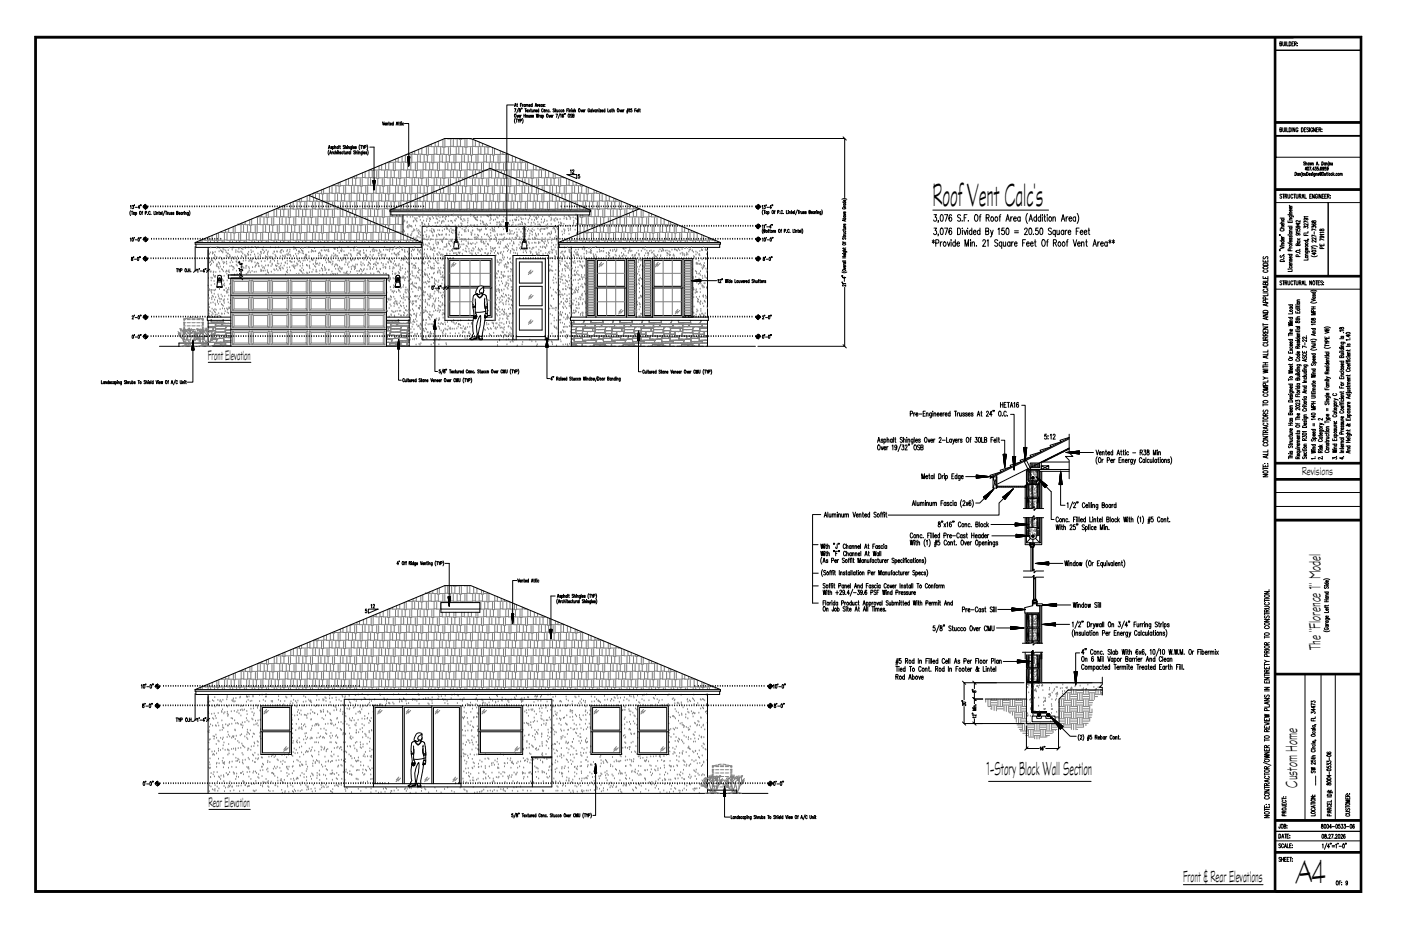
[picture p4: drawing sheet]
<svg xmlns="http://www.w3.org/2000/svg" width="914mm" height="610mm" viewBox="0 0 914 610" stroke-linecap="round" stroke-linejoin="round" font-family="sans-serif">
<defs><g id="words">
<text font-size="23" x="846" y="577">A4</text>
<text font-size="22.8" x="609" y="134">Roof Vent Calc's</text>
<text font-size="13.4" x="644" y="506">1-Story Block Wall Section</text>
<g font-size="11.5">
<text x="862" y="424" transform="rotate(-90 862 424)">The &quot;Florence 1&quot; Model</text>
<text x="847" y="514" transform="rotate(-90 847 514)">Custom Home</text>
<text x="772" y="576">Front &amp; Rear Elevations</text>
</g>
<g font-size="9.8">
<text x="136" y="235">Front Elevation</text>
<text x="136" y="527">Rear Elevation</text>
</g>
<text font-size="8.2" x="850" y="310">Revisions</text>
<g font-size="5.3">
<text x="371" y="114">12</text>
<text x="241" y="398">12</text>
<text x="634" y="453">8&quot;</text>
</g>
</g></defs>
<g fill="none" stroke="#000" stroke-width=".65">
<path d="M23 24h866v558h-866zM23 24h865v558h-865zM24 25h864v556h-864zM832 25v556M833 25v556M833 33h55M835 29l1-1v-1h-1v3h2l-1-1M837 27l1 3v-3M839 27v3M840 27v3h1M841 27a1.4 1.4 0 0 1 2 2 1.3 1.3 0 0 1-2 1zM843 29h1"/>
<path d="M844 27h-1v3h1M845 29l1-1v-1h-1v3M845 29l1 1M847 28h.1M847 30h.1M250 80v2l1-2M254 80v2M257 80v2M260 80l1 2M261 80l1 2M262 80h.1M335 69h-4v76"/>
<path d="M336 71h1l-1 2M336 70v-3l1 3M336 69h1M336 77v2v1M337 78h1M337 78v2M337 75l1 2v-2M337 68h1M338 67v3M338 78l1 1v-1M338 76h1v-1l-1 1h1M338 71l-1 3"/>
<path d="M339 79v1M339 71l1 1-1 1v-1l1-1zM339 79h1v-1h-1v2M340 68h.1M340 75v2M340 75v1M340 71h.1M341 67h-1v3M341 71h.1M341 77v2v1M341 68v2M341 68v1"/>
<path d="M342 74v3M342 75h1M343 71h1M343 68h-1v1v1l1-1M343 68v2M343 74v3M343 71v2M343 69l1-1v2M344 72h1h-1v1h1M344 69l1-1v2M345 75v2l1-1M345 72l1 1"/>
<path d="M345 69h1v-1l-1 1 1 1v-1M346 75v2M346 72l-1 1M346 72h1M346 71l1 2M347 75h-1l1 2-1-1M347 72v1h1M347 76h1v-1l-1 1 1 1v-1M347 68v1M347 67v3M348 72v1M349 72v1"/>
<path d="M349 72h.1M349 70l1-3v3M349 69h1M350 72v1M350 74v3l1-3v3v-3M351 68v2M351 68v1M352 72h-1v1h1M352 71v2M352 69h1l-1-1v1v1l1-1M352 75v2M352 75v1"/>
<path d="M353 75v1v1v-1M353 75v2M354 68h-1v1v1l1-1M354 68v2M354 75l1 1-1 1v-1M354 75v2M355 71h-1l-1 1 1 1h1M355 68h-1l1 1h-1M356 68h.1M356 69h.1M356 72h1v1M356 72v1"/>
<path d="M358 75l1 2v-2M358 72v1M359 73h.1M359 76h1v-1l-1 1 1 1v-1M361 75v2M361 75v1M362 71h-1l1 1v1h-1M362 72h1M363 71v2M363 74h1l-1 3M363 72v1h1M364 72v1"/>
<path d="M366 72h-1v1h1M366 74l-2 3M366 75v-1v3M367 72h-1v1h1M368 75a1 1 0 0 0-1 1 1 1 0 0 0 1 1v-2l-1 1M369 74l-1 1M369 74v1M370 72h.1M371 71h-1v2M371 72v1M371 71h.1M372 72l1 1"/>
<path d="M372 72v1M373 72v1M373 71h.1M373 75h-1l1 1h-1M374 75h1l-1-1v3l1-1-1-1M374 72v1M375 72h1v1M375 71v2M379 72l1 1v-1M380 72h1h-1l1 1M381 72v1M382 72h-1"/>
<path d="M385 71h-1v2h1l-1-1M386 72h-1l1 1M386 72v1M387 71v2M387 72l1 1v-1M389 72h-1v1h1M389 72v1M390 72v1M391 72v1M391 71h.1M391 72h1l-1 1h1M393 72h1h-1v1h1"/>
<path d="M395 72h-1v1h1M395 71v2M397 71v2h1M399 72h-1v1h1M399 72v1M399 72h1M399 71l1 2M400 72h1v1M400 71v2M404 72l1 1v-1M406 72v1M407 72v1"/>
<path d="M407 72h.1M409 73h1M409 72h1M410 71l-1 3M410 71v3M410 71h1v2M412 71v1v1M414 72h1M415 71h-1v2M416 72v1M417 71v2M417 72h1"/>
<path d="M418 71v2M833 79h55M833 80h55M214 97l1-2v2M215 96h.1M215 98l-1 1 1 2M215 100h1M217 96h-1l1 1h-1M217 99v2M217 96h1v1h-1M217 96v2M217 99v1"/>
<path d="M218 96h1v1M218 95v2M218 99v1v1v-1M219 99h1v2M219 98v3M220 99v2M220 98h.1M221 96h-1v1h1M221 96v1M221 99h.1M221 98v3M221 95v2"/>
<path d="M222 96h.1M222 100h1l-1-1v1h1M222 95v2M224 99h-1v1v1l1-1M224 99h1M225 98v3M225 95h-1l1 2h-1M225 99v1h1M225 96h1v1M225 95v2M226 99v2M227 99v2"/>
<path d="M227 96v1M227 95h.1M227 99v1M227 96h1v1M228 99v1v1v-1M228 99v2M229 98v3M229 96v2M229 96v1M230 95v2M231 96v1M232 99l-1-1 1 2h-1"/>
<path d="M232 99h1v2M232 98v3M233 96h-1l1 1h-1M234 99v2M234 98h.1M234 99h1v2M235 95l-1 1 1 2M235 95h1M236 95v2M236 99v2M236 99l-1 1 1 1v-1M237 95v1l1-1"/>
<path d="M237 98v3M237 96v1M237 100h1v-1l-1 1 1 1v-1M238 96h1v-1h-1v2M239 99v1M239 95l1 1-1 2M240 98v1v2M241 96h3v22h1M251 81h1v-1l-1 1v1l1-1M252 81l1-1v2M252 80v2M254 80h.1"/>
<path d="M255 81v-1v1v1v-1M257 81l-1-1v1v1l1-1M259 82v-2l1 2M259 81h.1M260 80h1M261 80h1M262 80v2M263 81v-1v1v1v-1M264 81h3v21M309 90h242v39M550 89l2 2M833 89h55v14h-55z"/>
<path d="M833 88h55M833 89h55h-55M835 85h1v-2h-1v3h2l-1-1M837 83l1 3v-3M839 83v3M840 83v3h1M841 83a1.4 1.4 0 0 1 2 2 1.3 1.3 0 0 1-2 1zM843 83v3M845 83v3l-1-3v3M847 84a.7 .7 0 0 0-1-1 .7 .7 0 0 0 0 1v1a.7 .7 0 0 0 1 1 .7 .7 0 0 0 0-1M849 83a1.4 1.4 0 0 1 2 2 1.3 1.3 0 0 1-2 1zM851 85h1"/>
<path d="M852 83h-1v3h1M854 84a.7 .7 0 0 0-1-1 1 1 0 0 0 0 2h1a.7 .7 0 0 1 0 1 .7 .7 0 0 1-1 0M855 83v3M857 84a.7 .7 0 0 0-1-1 .7 .7 0 0 0-1 1v1a.7 .7 0 0 0 1 1 .7 .7 0 0 0 1-1h-1M858 83v3l-1-3v3M859 85h1M860 83h-1v3h1M861 85h1v-2h-1v3M861 85l1 1M863 84h.1M863 86h.1M215 101l1-3v3"/>
<path d="M243 118l2 1-1-1M243 118h2l-1 6zM243 118l2 1M243 118l2 1zM244 118l1 2-1-1M244 119l1 1M244 120h1zM244 118l1 1zM244 118h1M245 118h.1M245 119l-1-1 1 1M266 102l1 7v-7"/>
<path d="M266 103l1 1M266 102h1M266 103l1 1-1-1 1 1M266 104l1 1M266 104l1 1zM266 105h1M266 102l1 2-1-2M266 105l1 1M266 106h1zM266 106l1 1-1-1M266 106h1M266 106l1 1"/>
<path d="M267 107h.1M267 102v1M267 108h.1M267 109h.1M267 102v1zM267 105l-1-1 1 1M267 102h.1M370 114h6v3zM378 114h-1v1a.6 .6 0 0 1 1 0 .6 .6 0 0 1 0 1 .6 .6 0 0 1-1 0M845 112a1.1 1.1 0 0 1 1 2 1.1 1.1 0 0 1-1 1zM848 113h-1v1v1l1-1M848 113v2"/>
<path d="M848 114l1-1v2M850 113h.1M850 113l-1 2M851 113v1h1M852 106h-1l1 1h-1M852 107l1-1v2M852 106v2M852 113v2M853 112a1.1 1.1 0 0 1 1 2 1.1 1.1 0 0 1-1 1zM853 110h-1l1-1v2M853 109a1 1 0 0 1 1 1 1 1 0 0 1-1 1zM854 114h1v-1l-1 1 1 1v-1"/>
<path d="M854 107v-1v1v1v-1M854 106v2M855 109h1l-1 2M855 106v2v-2l1 2v-2M856 111h.1M856 113v1M856 107l1-1v2M856 106v2M857 113v2M857 113h.1M858 110h-1v-1v2M858 113v2"/>
<path d="M858 113l-1 1 1 1v-1M858 109h1v1a.6 .6 0 0 1 0 1 .6 .6 0 0 1-1 0M859 114v-1v2M859 113v2M859 108l1-2v2M859 107h1M860 109v1a.6 .6 0 0 1 1 0 .7 .7 0 0 1-1 1M861 108h.1M861 113h-1l1 1h-1M861 111h.1M862 113v1M862 113v1a.9 .9 0 0 0 0-1 .9 .9 0 0 0-1 0 .9 .9 0 0 0 0 1h1"/>
<path d="M863 109h-1v1v1v-1M863 106a1.1 1.1 0 0 1 1 1 1.1 1.1 0 0 1-1 1zM864 110h-1v-1h1v1v1h-1M864 113v1h1M865 107v-1l-1 1 1 1v-1M865 106v2M865 113v2M865 109v1a.6 .6 0 0 1 0 1M866 107v-1v2M866 106v2M866 113h.1M866 112v3"/>
<path d="M867 112v3M867 110h-1v-1h1v1v1h-1M867 106v2M867 106h.1M869 106v2l1-1M870 106v2M870 112v3M870 114l1 1M871 113l-1 1M871 114h.1M873 113h-1v1v1l1-1M875 114v-1v2"/>
<path d="M875 113v2M875 114l1-1v2M85 135v-1v2M85 138v1v2M86 138h1M86 138v2M86 134h1v1a.6 .6 0 0 1 0 1 .6 .6 0 0 1-1 0M88 134h.1M88 135h2M88 139h1v1h-1M88 139v2M91 136h-1l1-2v2"/>
<path d="M92 134h.1M93 139h.1M93 138v2M93 135h4M94 135l1-1-1 1M95 134l-1 1M95 139h1v-1h-1v2M95 135h.1M95 133v4M95 136l1-1-1 1M96 135l-1 1M96 136h-1"/>
<path d="M96 140h.1M97 135h.1M98 138h-1v1v1h1M98 135h.1M99 140h.1M100 135h.1M100 138v2h1M102 135h.1M102 139v1M102 138h.1M102 139h1v1M103 135h.1"/>
<path d="M104 139h.1M104 138v2M105 139v1M105 135h.1M106 138v2M106 135h.1M108 138l-2 3M108 135h.1M108 138h1M108 138v2M109 139v1M110 135h.1"/>
<path d="M110 139h-1M110 139v1h1M111 139v1M111 135h.1M112 139v1M113 135h.1M113 139v1M114 135h.1M115 139h1v-1h-1v2h1v-1M116 135h.1M117 139h1h-1v1h1M117 135h.1"/>
<path d="M119 139h-1v1h1M119 139v1M119 135h.1M120 139h-1M120 138h.1M120 139v1M121 135h.1M121 139h1v1M121 139v1M122 135h.1M123 139v2h-1M123 139h-1l1 1"/>
<path d="M123 138l1 1-1 2M124 135h.1M125 135h.1M127 135h.1M129 135h.1M130 135h.1M132 135h.1M133 135h.1M135 135h.1M137 135h.1M138 135h.1M140 135h.1"/>
<path d="M141 135h.1M143 135h.1M144 135h.1M146 135h.1M148 135h.1M149 135h.1M151 135h.1M152 135h.1M154 135h.1M156 135h.1M157 135h.1M159 135h.1"/>
<path d="M160 135h.1M162 135h.1M163 135h.1M165 135h.1M167 135h.1M168 135h.1M170 135h.1M171 135h.1M173 135h.1M175 135h.1M176 135h.1M178 135h.1"/>
<path d="M179 135h.1M181 135h.1M183 135h.1M184 135h.1M186 135h.1M187 135h.1M189 135h.1M191 135h.1M192 135h.1M194 135h.1M195 135h.1M197 135h.1"/>
<path d="M198 135h.1M200 135h.1M201 127l75 31h-149M202 135h.1M203 135h.1M205 135h.1M206 135h.1M208 135h.1M210 135h.1M211 135h.1M213 135h.1M214 135h.1"/>
<path d="M216 135h.1M217 135h.1M219 135h.1M221 135h.1M222 135h.1M224 135h.1M225 135h.1M227 135h.1M229 135h.1M230 135h.1M232 135h.1M233 135h.1"/>
<path d="M235 135h.1M237 135h.1M238 135h.1M240 135h.1M241 135h.1M243 135h.1M244 120v1M244 121v1v-2v1M244 121v1M244 122h.1M244 122v1M244 123h.1"/>
<path d="M244 124h.1M244 123v1M244 135h.1M245 121l-1-1v1M246 135h.1M248 135h.1M249 135h.1M251 135h.1M252 135h.1M254 135h.1M255 137l65-27 65 27M255 137h130"/>
<path d="M255 137v1h130v-1M255 138v2h130v-2M256 135h.1M257 135h.1M259 135h.1M260 135h.1M262 135h.1M264 135h.1M265 135h.1M267 135h.1M268 135h.1M270 135h.1"/>
<path d="M271 135h.1M273 135h.1M275 135h.1M276 135h.1M366 135h.1M369 135h.1M370 135h.1M372 135h.1M373 135h.1M375 135h.1M377 135h.1M378 135h.1"/>
<path d="M380 135h.1M381 135h.1M383 135h.1M384 135h.1M386 135h.1M388 135h.1M389 135h.1M391 135h.1M392 135h.1M394 135h.1M396 135h.1M397 135h.1"/>
<path d="M399 135h.1M400 135h.1M402 135h.1M404 135h.1M405 135h.1M407 135h.1M408 135h.1M410 135h.1M411 135h.1M413 135h.1M415 135h.1M416 135h.1"/>
<path d="M417 136l-53 22h106M418 135h.1M419 135h.1M421 135h.1M423 135h.1M424 135h.1M426 135h.1M427 135h.1M429 135h.1M430 135h.1M432 135h.1M434 135h.1"/>
<path d="M435 135h.1M437 135h.1M438 135h.1M440 135h.1M442 135h.1M443 135h.1M445 135h.1M446 135h.1M448 135h.1M450 135h.1M451 135h.1M453 135h.1"/>
<path d="M454 135h.1M456 135h.1M457 135h.1M459 135h.1M461 135h.1M462 135h.1M464 135h.1M465 135h.1M467 135h.1M469 135h.1M470 135h.1M472 135h.1"/>
<path d="M473 135h.1M475 135h.1M477 135h.1M478 135h.1M480 135h.1M481 135h.1M483 135h.1M484 135h.1M486 135h.1M488 135h.1M489 135h.1M491 135h.1"/>
<path d="M493 135h2M493 135h.1M494 135l1 1M494 136h.1M495 135h-1M495 135h.1M495 133v4M495 136l-1-1 1 1M495 135h2M495 134l1 1M495 134v1M495 134l1 1-1-1"/>
<path d="M495 134h1M496 135l-1-1 1 1M497 135l1-1v2M498 137v1v2M499 137h.1M499 134v1a.6 .6 0 0 1 0 1M499 137v2M500 134h.1M501 135h1M501 138h1v1h-1M501 138v2M503 136h-1l1-2v2"/>
<path d="M504 134h.1M505 138h1M506 137v2M508 138v-1v2M509 139h.1M511 138l-1-1v1v1h1M511 139h.1M513 137v2h1M515 138v1M514 137h.1M515 138h1v1M516 138h1"/>
<path d="M517 137v2M517 139h1v-1l-1 1h1M519 137v2M520 137l-1 3M521 137h1M521 137v2M522 138v1M523 138l-1 1M523 138v1h1M524 138v1M525 138h-1l1 1h-1M526 138h-1l1 1h-1"/>
<path d="M528 138h1l-1-1v2h1v-1M529 139h1v-1l-1 1h1M532 138h-1v1h1M532 138v1M533 138l-1 1M533 138v1M533 137h.1M534 138v1M536 138v2h-1M536 138h-1v1h1M536 137l1 1-1 2M549 130h2h2"/>
<path d="M550 132h2M550 135v1h2l-1-1v1M551 135h1M551 139l1 1h-1M551 133h1M551 134v1M551 133v1h1v-1M551 132v1h1v-1M552 138v1h-1v-1v1M552 131h-1M609 137h75M671 139a6 6 0 0 0 0 7"/>
<path d="M703 139a6 6 0 0 1 0 7M833 124h55M833 123h55M833 132h55M837 127h-2l1 1a.7 .7 0 0 1 0 1 .7 .7 0 0 1-1 0M837 127h1M838 127v2M839 128h1v-1h-1v2M839 128l1 1M841 127v2h1v-2M842 134v1M842 140h1"/>
<path d="M842 135h1M843 137a.7 .7 0 0 1-1 1 .7 .7 0 0 1 0-1v1M843 135a.7 .7 0 0 1-1 1 .7 .7 0 0 1 0-1v1M843 139h-1v1M844 127a.7 .7 0 0 0-1 0 .7 .7 0 0 0 0 1 .7 .7 0 0 0 0 1 .7 .7 0 0 0 1 0M844 127h2M845 127v2M846 127v2h1v-2M848 128h1v-1h-1v2M848 128l1 1M850 129v-2l1 2M850 129h1"/>
<path d="M852 127v2h1M855 128h1M856 127h-1v2h1M858 127v2l-1-2v2M860 127a.7 .7 0 0 0-1 0 .7 .7 0 0 0-1 1 .7 .7 0 0 0 1 1 .7 .7 0 0 0 1-1h-1M860 127v2M862 127v2l-1-2v2M863 128h1M864 127h-1v2h1M865 128h.1M866 127h-1v2h1M866 128h1v-1h-1v2"/>
<path d="M867 132v48M867 128l1 1M868 128h.1M868 129h.1M85 156v-1v2M88 155v1M88 157h1M90 155a1 1 0 0 1 1 1 1 1 0 0 1-1 1zM92 155l-1 1M92 155v1M93 156h4M94 156l1-1-1 1"/>
<path d="M95 155l-1 1M95 156h-1M95 156h.1M95 154v4M95 156v1M96 156l-1 1M96 157h-1M97 156h.1M99 156h.1M100 156h.1M102 156h.1M104 156h.1"/>
<path d="M105 156h.1M107 156h.1M108 156h.1M110 156h.1M112 156h.1M113 156h.1M115 156h.1M116 156h.1M118 156h.1M120 156h.1M121 156h.1M123 156h.1"/>
<path d="M124 156h.1M126 156h.1M127 158v1h149M127 158l163-68h17l163 68M127 156h.1M128 159v2h147v-2M129 156h.1M131 156h.1M132 156h.1M134 156h.1M135 156h.1M137 156h.1"/>
<path d="M139 156h.1M140 156h.1M142 156h.1M144 156h.1M263 140v13M276 148h88v74h-88zM297 158h2M297 158l1-1 1 1 1 4h-4zM297 157l1-1v1M297 148v8M298 148v8M330 145h1v6z"/>
<path d="M330 145l1 2M330 146l1 1M330 147l1 1M330 147l1 1zM330 145l1 1M330 148l1 1M330 148l1 1zM330 149h1M331 149h.1M331 149v1M331 145v1M331 150h.1"/>
<path d="M331 151h.1M331 145v1zM331 145v1v-1M331 145h.1M341 158h2M342 157v-1l1 1M342 148v8M342 157l1 1 1 4h-4l1-4zM363 148h.1M363 156h.1M364 148h.1M365 159v2h105v-2"/>
<path d="M365 156h.1M366 148h.1M367 156h.1M367 148h.1M369 156h.1M369 148h.1M370 156h.1M371 148h.1M372 156h.1M372 148h.1M373 156h.1M374 148h.1"/>
<path d="M375 156h.1M375 148h.1M377 156h.1M377 140v13M377 148h.1M378 156h.1M379 148h.1M380 156h.1M380 148h.1M381 156h.1M382 148h.1M383 156h.1"/>
<path d="M383 148h.1M384 156h.1M385 148h.1M386 156h.1M387 148h.1M388 156h.1M388 148h.1M389 156h.1M390 148h.1M391 156h.1M391 148h.1M392 156h.1"/>
<path d="M393 148h.1M394 156h.1M395 148h.1M396 156h.1M396 148h.1M397 156h.1M398 148h.1M399 156h.1M399 148h.1M400 156h.1M401 148h.1M402 156h.1"/>
<path d="M402 148h.1M404 156h.1M404 148h.1M405 156h.1M406 148h.1M407 156h.1M407 148h.1M408 156h.1M409 148h.1M410 156h.1M410 148h.1M411 156h.1"/>
<path d="M412 148h.1M413 156h.1M414 148h.1M415 156h.1M415 148h.1M416 156h.1M417 148h.1M418 156h.1M418 148h.1M419 156h.1M420 148h.1M421 156h.1"/>
<path d="M421 148h.1M423 156h.1M423 148h.1M424 156h.1M425 148h.1M426 156h.1M426 148h.1M427 156h.1M428 148h.1M429 156h.1M429 148h.1M431 156h.1"/>
<path d="M431 148h.1M432 156h.1M433 148h.1M434 156h.1M434 148h.1M435 156h.1M436 148h.1M437 156h.1M437 148h.1M438 156h.1M439 148h.1M440 156h.1"/>
<path d="M441 148h.1M442 156h.1M442 148h.1M443 156h.1M444 148h.1M445 156h.1M445 148h.1M446 156h.1M447 148h.1M448 156h.1M448 148h.1M450 156h.1"/>
<path d="M450 148h.1M451 156h.1M452 148h.1M453 156h.1M453 148h.1M454 156h.1M455 148h.1M456 156h.1M456 148h.1M457 156h.1M458 148h.1M459 156h.1"/>
<path d="M460 148h.1M461 156h.1M461 148h.1M462 156h.1M463 148h.1M464 156h.1M464 148h.1M465 156h.1M466 148h.1M467 156h.1M468 148h.1M469 156h.1"/>
<path d="M469 148h.1M470 156h.1M470 158v1h-106M471 148h.1M472 156h.1M472 148h.1M473 156h.1M474 148h.1M475 156h.1M475 148h.1M477 156h.1M477 148h.1"/>
<path d="M478 156h.1M479 148h.1M480 156h.1M480 148h.1M481 156h.1M482 148h.1M483 156h.1M483 148h.1M485 156h.1M485 148h.1M486 156h.1M487 148h.1"/>
<path d="M488 156h.1M488 148h.1M489 156h.1M490 148h.1M491 156h.1M491 148h.1M493 156h2M493 148h2M493 156h.1M493 148h.1M494 156l1 1M494 157h.1"/>
<path d="M494 148v1M494 148h1M495 156h.1M495 148h.1M495 149l-1-1 1 1M495 147l1 1M495 154v4M495 146v3M495 148h2M495 156h2M495 157l-1-1 1 1M495 155l1 1"/>
<path d="M495 147v1v-1M495 147v1M495 146l1 2M495 147h1M496 156l-1-1 1 1M496 148l-1-2 1 2M498 156v-1v2M498 147v2M498 149v2v1M499 151v-1v2v-1M499 147v2M499 155a1 1 0 0 1 1 1 1 1 0 0 1-1 1z"/>
<path d="M500 147h.1M500 155v1M500 148h2M501 157h1M501 150h1M502 150v2M502 150h1M503 150v2M503 155a1 1 0 0 1 1 1 1 1 0 0 1-1 1zM503 148h-1l1-1v2M504 147h.1M504 155v1"/>
<path d="M505 151v-1v2M505 150v2M505 151l1-1v2M510 150h.1M510 150v2M512 151h1v-1h-1v2M513 152h.1M515 150h-1v2l1-1M516 152h.1M518 150v2M519 150v2M519 150h.1"/>
<path d="M519 151l1-1v2M521 150h.1M521 150v2M522 151v-1v1v1v-1M523 150v2M523 149l1 2-1 1M550 158h2M550 143h2M550 155v1l2-1v1M551 148h1M551 154h1M551 150h.1"/>
<path d="M551 154v1M551 158h.1M551 152h1M551 149h1M551 153v1M551 147v1M551 151v1l1-1M551 143v-1h1v1M551 144h.1M552 152v1h-1M552 149h-1M552 146v1h-1v-1v1"/>
<path d="M552 154l-2 1M552 150h-2M552 143l-2 1h2M608 157l2 1M609 156v3M610 140h1l-1 2a1.2 1.2 0 0 1 1 2 1.2 1.2 0 0 1-2 0M610 149h1l-1 1a1.2 1.2 0 0 1 1 2 1.2 1.2 0 0 1-2 0M610 157l-2 1M611 159h1v-2l-1-1v5M612 144v1M612 153v1M614 158v3"/>
<path d="M614 140h1a2.6 2.6 0 0 1 0 4l-1-1zM614 149h1a2.5 2.5 0 0 1 0 4l-1-2zM615 158l-1 1M617 140h1l-1 4M617 149h1l-1 4M618 158l1 3 1-3M621 158v3M621 156v1zM621 141v-1a2.7 2.7 0 0 0-1 4 1.3 1.3 0 0 0 1-1 1.3 1.3 0 0 0-1-1l-1 1M621 149a2.6 2.6 0 0 0-1 4 1.3 1.3 0 0 0 1-1 1.3 1.3 0 0 0-1-1l-1 1M624 159l-1-1a1.2 1.2 0 0 0-1 1 1.2 1.2 0 0 0 1 2l1-1M624 156v5"/>
<path d="M625 159h1v-1a1.2 1.2 0 0 0-1 1 1.2 1.2 0 0 0 1 2v-1M625 149a2.1 2.1 0 0 1 2 2 2.1 2.1 0 0 1-2 2zM627 141a1.1 1.1 0 0 0-2-1 1.1 1.1 0 0 0 1 2 1.1 1.1 0 0 1 1 2 1.1 1.1 0 0 1-2 0M628 144h.1M628 150v3M628 149h.1M629 150l1 3 1-3M629 142h1M631 140h-2v4M632 150v3M631 149h.1M632 144h.1"/>
<path d="M633 158v3M633 156v1zM634 151v-1a1.2 1.2 0 0 0-1 2 1.2 1.2 0 0 0 1 1M634 149v4M634 159l1-1h1v3M634 158v3M635 151h2v-1a1.4 1.4 0 0 0-2 2 1.2 1.2 0 0 0 2 1M637 140a2.3 2.3 0 0 1 1 2 2.3 2.3 0 0 1-1 2 3 3 0 0 1 0-4zM639 142h1M640 151l-1-1a1.2 1.2 0 0 0-1 2 1.2 1.2 0 0 0 1 1h1M640 149v4M640 140v1v3"/>
<path d="M641 157h1a.9 .9 0 0 1 1 0 .9 .9 0 0 1 0 1l-2 3h2M643 151h2v-2h-2v4h2v-1v-1M644 142h1v-2h-1v4M644 157l1-1v5M645 142l1 2M646 150l1 3 1-3M647 153l-1 2M651 157l-1-1-1 1v1a1.8 1.8 0 0 1 2 3h-1l-1-1M651 150l1-1v4M652 142h1M653 140v1v3M654 159l-1-1a1.2 1.2 0 0 0-1 1 1.2 1.2 0 0 0 1 2l1-1"/>
<path d="M654 158v4M655 158v3h1v-1M655 149h-1v2a1.2 1.2 0 0 1 2 1 1.2 1.2 0 0 1-2 1v-1M656 158v3M657 144l1-4 1 4M657 143h1M657 149a2.5 2.5 0 0 1 0 4v-2zM659 159v-1a1.2 1.2 0 0 0-1 1 1.2 1.2 0 0 0 1 2v-1M659 158v3M660 142v2M660 158v3M661 142l-1 1"/>
<path d="M661 158l-1 1M662 143h1v-1a1.2 1.2 0 0 0-1 1 1.2 1.2 0 0 0 1 1M662 159h2v-1a1.2 1.2 0 0 0-2 1 1.4 1.4 0 0 0 2 2v-1M662 151h3M662 152h3M666 142a1.2 1.2 0 0 0-2 1 1.2 1.2 0 0 0 2 1M666 142v2M667 159h2M669 150v-1l1 1-1 3h2M669 156h-2v5M670 159h2l-1-1a1.2 1.2 0 0 0-1 1 1.2 1.2 0 0 0 1 2l1-1M672 144l1-4 1 4"/>
<path d="M672 149a2.5 2.5 0 0 1 0 4l-1-2zM672 143h1M673 159h1v-1a1.2 1.2 0 0 0-1 1 1.2 1.2 0 0 0 1 2v-1M674 153h1M675 158h1M676 156v4v1M676 142a1.2 1.2 0 0 0-1 1 1.2 1.2 0 0 0 1 1M676 140v4M678 149h-2v2a1.2 1.2 0 0 1 2 1 1.2 1.2 0 0 1-2 1v-1M679 149a2.5 2.5 0 0 1 0 4v-2zM679 142a1.2 1.2 0 0 0-2 1 1.2 1.2 0 0 0 2 1M679 140v4"/>
<path d="M680 142v2M680 140v1zM680 157l1-1a2.3 2.3 0 0 1 1 3 2.3 2.3 0 0 1-1 2 3 3 0 0 1-1-4zM681 142h1M682 140v4M683 158h1M684 142v2M684 140v1zM684 156v1v4M686 149h-2l1 1 1 1v2h-2M687 142h1h1v2M687 142v2"/>
<path d="M688 159l1-1v-1l-1-1v5M689 159l1 2M689 151v-1a1.4 1.4 0 0 0-2 2 1.2 1.2 0 0 0 2 1M689 150v5M690 150v3h1v-1M691 150v3M693 144l1-4 1 4M693 143h2M694 151v-1a1.2 1.2 0 0 0-1 2 1.2 1.2 0 0 0 1 1M694 150v3M695 150v3M696 142v2"/>
<path d="M696 158h1M696 150l-1 1M697 142l-1 1M697 151h2v-1a1.4 1.4 0 0 0-2 2 1.2 1.2 0 0 0 2 1M697 156l-1 1v4M698 143h1v-1a1.2 1.2 0 0 0-1 1 1.2 1.2 0 0 0 1 1M700 156l2 5 1-5M702 142a1.2 1.2 0 0 0-2 1 1.2 1.2 0 0 0 2 1M702 142v2M702 151h2M703 159h2v-1a1.2 1.2 0 0 0-2 1 1.4 1.4 0 0 0 2 2v-1M704 149h-2v4"/>
<path d="M705 151h2l-1-1a1.2 1.2 0 0 0-1 2 1.2 1.2 0 0 0 1 1h1M706 159l1-1v3M706 158v3M708 151h1v-1a1.2 1.2 0 0 0-1 2 1.2 1.2 0 0 0 1 1M709 158h1M709 156v4l1 1M710 150h1M711 149v3v1M714 159h1M716 158v3M718 158l-2 1M718 159h2v-1a1.2 1.2 0 0 0-2 1 1.4 1.4 0 0 0 2 2v-1"/>
<path d="M723 159l-1-1a1.2 1.2 0 0 0-1 1 1.2 1.2 0 0 0 1 2l1-1M723 158v3M724 157l1 1M724 156v3M725 157l-1 1M726 157l1 1M727 156v3M727 157l-1 1M835 154h1M835 153h1M835 157h3M835 149h3"/>
<path d="M835 146h3M835 142h3M836 149a.7 .7 0 0 0 0 1 .7 .7 0 0 0 0 1h1a.7 .7 0 0 0 1-1 .7 .7 0 0 0-1-1M836 160h2M836 155h2M836 143h2M836 154l1 1M837 157h-1a.7 .7 0 0 0 1 1 .7 .7 0 0 0 1-1M837 143h-1a.7 .7 0 0 0 1 1 .7 .7 0 0 0 1-1M838 155v1a.7 .7 0 0 1-1 1 .7 .7 0 0 1 0-1v-1v2M838 146a.7 .7 0 0 1-1 1 .7 .7 0 0 1 0-1v1M838 159h-2l1 1"/>
<path d="M838 148h-2l1 1M838 145h-2l1 1M841 158l2 1M841 153h.1M841 140h.1M841 144v1h2v-1M841 148h2M842 141h2v1M842 158v1M842 153h1M842 148h1M842 151h1"/>
<path d="M842 144h1M842 155v1l1-1v1M842 154v1l1-1v1M842 148a.7 .7 0 0 0 0 1 .7 .7 0 0 0 1-1M842 141a.7 .7 0 0 0 0 1 .7 .7 0 0 0 1-1M842 145h.1M843 157a.7 .7 0 0 1-1 1 .7 .7 0 0 1 0-1v1M843 150h-1v1M843 143h-1v1M846 149v1h1a.7 .7 0 0 1 0-1 .7 .7 0 0 1 1 0 .7 .7 0 0 1 0 1M847 152v1a.7 .7 0 0 1 0 1 1.1 1.1 0 0 1-1-2l2 1M847 148a.7 .7 0 0 1 0 1 .7 .7 0 0 1-1-1h2v1"/>
<path d="M847 156l2 1M847 159h1h1v1h-3v-1h1v1M848 146v1l-2-1h3M849 156l-2 1M849 151h-3v1M849 144v1l-3-1v1M851 149v-1h1a.8 .8 0 0 1 1 0 .8 .8 0 0 1 0 1M851 157h3M851 153v1h3M852 143h1a.7 .7 0 0 1-1 1 .7 .7 0 0 1-1-1h3l-1 1M852 157a.8 .8 0 0 0 1 1 .8 .8 0 0 0 1-1h-1M852 153v1"/>
<path d="M854 156h.1M854 151v1h-3M854 145l-3-1v1M854 141h-3l1 1M854 146v1l-2-1-1 1h1M856 149v-1h1a.7 .7 0 0 1 1-1 1 1 0 0 1 0 2M856 144v1a.8 .8 0 0 0 1 0 .8 .8 0 0 0 1-1h1a.9 .9 0 0 1-1 1 .9 .9 0 0 1-1-1zM857 146h-1a1.2 1.2 0 0 0 2 1 1.2 1.2 0 0 0 1-1 .8 .8 0 0 0-1 0 .8 .8 0 0 0-1 1h1M858 151v2M859 157v1l-2-1-1 1h1M859 155v1l-2-1-1 1h1M859 154l-3-1v2"/>
<path d="M859 150l-3-1v2M861 159v1h3v-1M862 150h-1a.9 .9 0 0 0 1 0 .9 .9 0 0 0 1 0h1a.8 .8 0 0 1-1 1 .8 .8 0 0 1-1-1zM862 154l1 1a.8 .8 0 0 1-1 0 .8 .8 0 0 1 0-1 1.3 1.3 0 0 1 1 0 1.3 1.3 0 0 1 1 1M863 160h.1M864 157l-3-1v1M864 153h-3l1 1M864 152h-3h1M86 168v1a.7 .7 0 0 1 1 1 .6 .6 0 0 1-1 0v-1l1-1zM87 168h.1M88 169h1M90 168a1 1 0 0 1 1 1 1 1 0 0 1-1 1z"/>
<path d="M91 168h.1M92 168h-1M93 169h4M94 168h.1M95 168l-1 1M95 169h.1M95 167v4M96 169l-1 1M96 170h.1M97 169h.1M99 169h.1M100 169h.1"/>
<path d="M102 169h.1M103 169h.1M105 169h.1M106 169h.1M108 169h.1M110 169h.1M111 169h.1M113 169h.1M114 169h.1M115 175h1M116 175v2M116 169h.1"/>
<path d="M116 175l1 1 1-1M117 176v1M118 169h.1M118 176h1v-1h-1v2M119 169h.1M121 169h.1M122 177h.1M122 169h.1M123 175v2M123 176h1M124 175v2M124 169h.1"/>
<path d="M125 177h.1M126 169h.1M127 169h.1M127 161v16h1M128 176l-2 2M129 169h.1M129 176v2M130 175v1M130 169h.1M131 177h1M132 169h.1M133 169h.1"/>
<path d="M133 177h-1l1-1v2M134 175v1M135 177h1M135 169h.1M136 161v46M137 169h.1M137 176l-2 2M138 169h.1M140 169h.1M141 169h.1M143 169h.1M145 169h.1"/>
<path d="M146 169h.1M148 169h.1M149 179h105v3h-105zM149 169h.1M151 179h6v3h-6M151 169h.1M153 169h.1M154 169h.1M156 169h.1M156 175h1M156 171l1 1M156 171h1"/>
<path d="M156 178l2 3M157 169h.1M157 177v2M157 173v2M158 172v1l-2-1h2M159 169h.1M160 169h.1M162 169h.1M164 169h.1M165 169h.1M167 169h.1M168 169h.1"/>
<path d="M170 169h.1M172 169h.1M173 169h.1M175 169h.1M176 169h.1M178 169h.1M179 169h.1M181 169h.1M183 169h.1M184 169h.1M186 169h.1M187 169h.1"/>
<path d="M189 169h.1M191 169h.1M192 169h.1M194 169h.1M195 169h.1M197 169h.1M199 169h.1M200 169h.1M202 169h.1M203 169h.1M205 169h.1M207 169h.1"/>
<path d="M208 169h.1M210 169h.1M211 169h.1M213 169h.1M214 169h.1M216 169h.1M218 169h.1M219 169h.1M221 169h.1M222 169h.1M224 169h.1M226 169h.1"/>
<path d="M227 169h.1M229 169h.1M230 169h.1M232 169h.1M233 169h.1M235 169h.1M237 169h.1M238 169h.1M240 169h.1M241 169h.1M243 169h.1M245 169h.1"/>
<path d="M246 169h.1M248 169h.1M249 169h.1M251 169h.1M253 169h.1M254 169h.1M256 169h.1M257 169h.1M259 180h1l1 1v3h-3zM259 169h.1M260 169h.1M262 169h.1"/>
<path d="M264 169h.1M265 169h.1M267 169h.1M267 161v46M268 169h.1M270 169h.1M272 169h.1M273 169h.1M275 169h.1M276 169h.1M278 169h.1M280 169h.1"/>
<path d="M281 169h.1M283 169h.1M284 169h.1M286 169h.1M287 169h.1M289 169h.1M291 169h.1M292 169h.1M294 169h.1M296 169h.1M296 162h4M339 171h15v14h-15z"/>
<path d="M339 169h.1M340 162h4M342 169h.1M343 169h.1M345 169h.1M346 169h.1M348 169h.1M350 169h.1M351 169h.1M353 169h.1M354 169h.1M356 169h.1"/>
<path d="M358 169h.1M359 169h.1M361 169h.1M362 169h.1M364 169h.1M365 169h.1M367 169h.1M369 169h.1M370 169h.1M372 169h.1M373 161v46M373 169h.1"/>
<path d="M375 169h.1M377 169h.1M378 169h.1M380 169h.1M381 169h.1M383 169h.1M384 170h4v36h-4zM384 169h.1M386 169h.1M388 169h.1M389 169v38M389 169h.1"/>
<path d="M390 170h18v17h-18zM391 169h.1M392 169h.1M394 169h.1M396 169h.1M397 169h.1M399 169h.1M400 169h.1M402 169h.1M404 169h.1M405 169h.1M407 169h.1"/>
<path d="M408 169h.1M409 169v38M410 169h.1M410 170h4v36h-4zM411 169h.1M413 169h.1M415 169h.1M416 169h.1M418 169h.1M419 169h.1M419 169v38M419 169h33v38"/>
<path d="M420 170h5v36h-5zM421 169h.1M423 169h.1M424 169h.1M426 169h.1M426 169v38M427 170h18v17h-18zM427 169h.1M429 169h.1M431 169h.1M432 169h.1M434 169h.1"/>
<path d="M435 169h.1M437 169h.1M438 169h.1M440 169h.1M442 169h.1M443 169h.1M445 169h.1M446 169v38M446 169h.1M447 170h4v36h-4zM448 169h.1M450 169h.1"/>
<path d="M451 169h.1M453 169h.1M454 169h.1M456 169h.1M457 169h.1M459 169h.1M461 169h.1M462 161v46M462 169h.1M464 169h.1M465 169h.1M467 169h.1"/>
<path d="M469 169h.1M470 169h.1M472 169h.1M473 169h.1M475 169h.1M477 169h.1M478 169h.1M480 169h.1M481 169h.1M483 169h.1M485 169h.1M486 169h.1"/>
<path d="M488 169h.1M489 169h.1M491 169h.1M493 169h2M493 169h.1M494 169l1 1M494 169v1M495 169v1M495 169h.1M495 168l1 1M495 167v4M495 169h2"/>
<path d="M495 170l-1-1 1 1M495 168l1 1-1-1M496 168h-1h1M498 168l1 1a.6 .6 0 0 1 0 1 .6 .6 0 0 1-1 0v-1l1-1zM500 168h-1M500 169h1M502 168a1 1 0 0 1 1 1 1 1 0 0 1-1 1zM503 168h.1M504 168h.1M549 178h2h2M550 180h.1M550 167h2"/>
<path d="M550 171h2M550 170h2M550 168h2M550 164h2M550 166h.1M551 173h1M551 175h1h-1M551 164h1l1 1M551 162h.1M551 171h1M551 165h1M551 173h.1"/>
<path d="M551 171v1h1v-1M551 164v1h1v-1M551 167v1M552 173v1h-1v-1v1M552 166l-1 1v-1v1M552 162h-2M552 163h-1v1M630 161v-5l1 5 1-5v5M637 160v1M713 161l2-5 1 5M824 170v1h4v-1M825 172a1.8 1.8 0 0 1 1 0 1.8 1.8 0 0 1 2 1h-4z"/>
<path d="M825 174a1.6 1.6 0 0 1 1 0 1.6 1.6 0 0 1 1 1 1.5 1.5 0 0 1-2 1 1.5 1.5 0 0 1 0-2zM825 167a1.1 1.1 0 0 0-1 2 1 1 0 0 0 2 0l1-2 1 1-1 1M825 176a.9 .9 0 0 0-1 1 1.1 1.1 0 0 0 2 1 1.1 1.1 0 0 0 2-1 .8 .8 0 0 0-1-1M826 170v1M833 180h55M835 164h1M835 163h1M835 161l3 1h-3M836 161h.1M836 170a1.4 1.4 0 0 1 1-1 1.4 1.4 0 0 1 1 2h-3zM836 167a.6 .6 0 0 0 0 1 .6 .6 0 0 0 1 0v-1a.7 .7 0 0 1 1 0 .7 .7 0 0 1 0 1M838 169h.1"/>
<path d="M838 166h.1M841 166h2M841 176h.1M842 176h1M842 161v1M842 172h1M842 162h1M842 174a.7 .7 0 0 0 0 1 .7 .7 0 0 0 1-1M842 169v1l1-1v1M842 166a.7 .7 0 0 0 0 1 .7 .7 0 0 0 1-1M842 164v-1h-1v1h2M843 172v1a.7 .7 0 0 1-1 0 .7 .7 0 0 1 0-1v1"/>
<path d="M843 168a.7 .7 0 0 1-1 1 .7 .7 0 0 1 0-1v1M843 176v1h-2M843 171h-1v1M846 164l2-1a.8 .8 0 0 1 1 1 .8 .8 0 0 1-1 1l-2-1zM847 167v-1h-1v1h3M848 165v1M848 163h.1M852 167h2M852 164h2v1M852 162h2l-2 1h2h-2M852 164a.7 .7 0 0 0 1 1 .7 .7 0 0 0 0-1M854 169v1h-3"/>
<path d="M854 166h-2v1M856 167l2 1 2-1M856 161l2-1 2 1M856 164a1.3 1.3 0 0 1 2-1 1.3 1.3 0 0 1 1 1 1.3 1.3 0 0 1-2 1 1.3 1.3 0 0 1-1-1zM858 165v1l-2-1h3M859 162h-3v1M863 162v-1h-1l-1 1h3M142 187h3M142 183l1-1 1 1 1 5h-3zM142 183h2M142 180a1.3 1.3 0 0 1 2 0 1.3 1.3 0 0 1 1 1v3h-3zM143 182v-1l1 1"/>
<path d="M151 193h101M156 181l2 2M258 187h3M259 183l1-1 1 1v5h-3zM259 183h2M259 182l1-1v1M282 187a1 1 0 0 1 1 1 1 1 0 0 1-1 1zM283 187h.1M284 188h1M287 188h-1v-1v2M287 187h.1M288 187h.1"/>
<path d="M288 188h2M290 186v2h2v-2M291 187l-2 2M292 188h20M294 187l-3 2M294 187h19M294 187v-17h26v17h-5M294 188v18h15M309 199h.1M309 199v1M309 200h1v1l-1-1v1zM310 195v2"/>
<path d="M310 197v3M310 197v2M311 192l-2 1v6M311 192v1a1.9 1.9 0 0 0 3 1 1.9 1.9 0 0 0 1-2M311 192h.1M314 191h1M314 192h.1M315 192l2 1 1 5M316 191v-3a2.4 2.4 0 0 0-3 2v2h-1a1.7 1.7 0 0 0 0 1 1.7 1.7 0 0 0 2 1l1-2M316 191h.1M316 191h-2l1 1M316 198l1 3"/>
<path d="M316 195v3M318 198v1M318 198v2M320 188v18h-2M321 188h-5a2 2 0 0 0-2-2 2 2 0 0 0-2 2l-2 3 1 1M339 187h15v13h-15zM389 188h20M390 188v18h18v-18M426 188h20M427 188v18h18v-18M451 183h.1M452 183h-1"/>
<path d="M452 183h.1M453 183h-1M453 183h1h-1M453 183h.1M454 183h.1M454 184l1-1zM455 183h-1M455 183l-1 1 1-1M455 183h1l-1 1zM455 183v1M456 184l1-1zM456 183v1"/>
<path d="M457 183l-1 1M457 182l-1 2 1-2M457 183v1M457 183v1v-1M457 182l-6 1 6 1M457 183h11M457 182v2M468 183l1-1v3M470 183v-1l1 1-1 2h1M471 182v1M472 182l-1 1M473 182l1 3v-3v3l1-3"/>
<path d="M475 183v2M475 183h.1M477 183h-1v1h1M477 182v3M477 184h1v-1l-1 1v1l1-1M480 182v3M482 183v1h1M483 183v2M483 183l1 2v-2M485 184v-1v1v1v-1M486 183v2M486 183v1"/>
<path d="M487 184h1l-1-1v1h1M489 183h-1v1v1l1-1M489 182v3M492 183h-1l1 1h-1M492 184l1-1v2M492 182v3M494 183v1M494 183v2M495 183h.1M495 182v3M496 183h.1M496 182v3"/>
<path d="M497 184h1l-1-1v1v1l1-1M498 183v2M499 183l-1 1M500 183h-1l1 1h-1M550 184h.1M551 182v2M551 181v1l-1-1h2M551 187v39h-56M552 186v1l-1-1h-1v1M552 185h-2M824 180v2h4v-2M824 191h4"/>
<path d="M825 189h-1a1.6 1.6 0 0 0 2 1 1.6 1.6 0 0 0 1-1M826 185v-1l2 1v1h-4l1-2 1 1v1M826 181v1M826 197v-1h-1l-1 1h4M826 195v-1h-1l-1 1h4M826 187v1M826 198v1M828 198l-4 1 4 1M828 186l-4 1 4 1M828 192v1h-4M828 182v2h-4M833 181h55"/>
<path d="M833 189h55M837 184h-2l1 1a.7 .7 0 0 1 0 1 .7 .7 0 0 1-1 0M837 183h1M838 183v3M839 185l1-1v-1h-1v3M839 185l1 1M841 183v3h1v-3M841 199h3M842 199a.7 .7 0 0 0 1 1 .7 .7 0 0 0 0-1M844 184a.7 .7 0 0 0-1-1 .7 .7 0 0 0 0 1v1a.7 .7 0 0 0 0 1 .7 .7 0 0 0 1-1M844 183h2M845 183v3"/>
<path d="M846 199h.1M846 183v3h1v-3M847 197h1M847 200h.1M847 199h1M848 185l1-1v-1h-1v3M848 200h-2M848 196h-1v1M848 185l1 1M850 186v-3l1 3M850 185h1M852 183v3h1"/>
<path d="M855 197l2 1 2-1M855 190l2-1 2 1M856 195l3 1-3 1M856 191h3M856 183v3l-1-3v3M857 194h2M857 183h1v2a.8 .8 0 0 1-1 1 .8 .8 0 0 1 0-1zM857 194a.7 .7 0 0 0 1 1 .7 .7 0 0 0 0-1M857 192v1l1-1v1M857 191a.7 .7 0 0 0 1 1 .7 .7 0 0 0 0-1M859 183h1M859 183v3"/>
<path d="M860 185h1M861 183h-1v3h1M863 184h-1l1 1a.7 .7 0 0 1 0 1 .7 .7 0 0 1-1 0M864 184h.1M864 186h.1M86 207l1-1-1 2h1M86 219a1 1 0 0 1 1 1 1 1 0 0 1-1 1zM88 218v1M88 206h.1M88 207h1M88 220h1M90 219a1 1 0 0 1 1 1 1 1 0 0 1-1 1z"/>
<path d="M90 206a1 1 0 0 1 1 1 1 1 0 0 1-1 1zM92 218l-1 1M92 206h-1M92 218v1M92 206h.1M93 220h4M93 207h4M94 220l1-2-1 2M94 219h.1M94 206v1M95 218l-1 1M95 206l-1 1 1-1"/>
<path d="M95 219l-1 1M95 206l-1 1M95 218v3M95 205v4M95 207h.1M95 207h-1M95 219v1M95 220h.1M95 208l1-1-1 1M95 207v1M96 220h-1M96 207l-1 1 1-1"/>
<path d="M96 220l-1 1M96 207l-1 1M97 220h.1M97 207h.1M99 220h.1M99 207h.1M100 220h.1M100 207h.1M102 220h.1M102 207h.1M103 220h.1M104 207h.1"/>
<path d="M105 220h.1M105 207h.1M107 220h.1M107 207h.1M108 220h.1M108 207h.1M110 220h.1M110 207h.1M111 220h.1M112 207h.1M113 220h.1M113 207h.1"/>
<path d="M114 220h.1M115 207h.1M116 220h.1M116 207h.1M118 220h.1M118 207h.1M119 220h.1M120 207h.1M121 220h.1M121 207h.1M122 220h.1M123 207h.1"/>
<path d="M123 220h13M124 220h.1M124 207h.1M126 220h.1M126 207h.1M127 220h.1M127 207h.1M129 220h.1M129 207h.1M130 220h.1M131 207h.1M132 220h.1"/>
<path d="M132 207h.1M134 220h.1M134 207h.1M135 220h.1M135 207h.1M136 209v17M137 220h.1M137 207h.1M138 220h.1M139 207h.1M140 220h.1M140 207h.1"/>
<path d="M141 220h.1M142 207h.1M143 220h.1M144 207h.1M145 220h.1M146 220h.1M148 220h.1M149 220h.1M151 207h-16v2h16M151 204h101M151 215h101M151 220h.1"/>
<path d="M153 220h.1M154 220h.1M156 220h.1M157 220h.1M159 220h.1M160 220h.1M162 220h.1M164 220h.1M165 220h.1M167 220h.1M168 220h.1M170 220h.1"/>
<path d="M172 220h.1M173 220h.1M175 220h.1M176 220h.1M178 220h.1M180 220h.1M181 220h.1M183 220h.1M184 220h.1M186 220h.1M187 220h.1M189 220h.1"/>
<path d="M191 220h.1M192 220h.1M194 220h.1M195 220h.1M197 220h.1M199 220h.1M200 220h.1M202 220h.1M203 220h.1M205 220h.1M207 220h.1M208 220h.1"/>
<path d="M210 220h.1M211 220h.1M213 220h.1M214 220h.1M216 220h.1M218 220h.1M219 220h.1M221 220h.1M222 220h.1M224 220h.1M226 220h.1M227 220h.1"/>
<path d="M229 220h.1M230 220h.1M232 220h.1M234 220h.1M235 220h.1M237 220h.1M238 220h.1M240 220h.1M241 220h.1M243 220h.1M245 220h.1M246 220h.1"/>
<path d="M248 220h.1M249 220h.1M251 220h.1M252 207h16v2h-16M253 220h.1M254 220h.1M256 220h.1M257 220h.1M259 220h.1M261 220h.1M262 220h.1M264 220h.1"/>
<path d="M265 220h.1M267 220h.1M267 209v17M268 220h.1M270 220h.1M272 220h.1M273 220h.1M275 220h.1M276 220h.1M278 220h.1M280 220h.1M281 220h.1"/>
<path d="M283 220h.1M283 215h2M283 215l1-6 1 6M283 215h.1M283 214l1 1h-1M283 214l1 1zM283 214l2 1M283 214l1 1M283 213l1 2zM283 213l1 1-1-1M283 213l1 1zM283 213l1 1"/>
<path d="M283 212l1 1M283 212l1 1zM284 211v1zM284 212h.1M284 211v1M284 211h.1M284 210v1M284 210h.1M284 209h.1M284 215v27h2M284 220h.1M284 214l-1-1 1 1"/>
<path d="M286 220h.1M287 220h.1M289 220h.1M291 220h.1M292 220h.1M294 220h.1M295 220h.1M297 220h.1M299 220h.1M300 220h.1M302 220h.1M303 220h.1"/>
<path d="M305 220h.1M307 220h.1M308 220h.1M309 201v5M309 209h-19v-42h33v42h-7M309 207h-17v-38h29v38h-3M309 206l1 1M310 207v1M310 207l-1-1a27 27 0 0 0 0 12l-1 2M310 206v2M310 220h.1M310 206v1"/>
<path d="M310 201v3l1 3M311 206h.1M311 206v2l-1-1M311 206v1M311 220h.1M311 220h-3l-1 1M311 207h.1M312 220l1 1v-1M313 220h.1M314 220l1 1M314 220h.1M316 220h.1"/>
<path d="M316 206h.1M316 207h.1M317 207h.1M317 201h.1M317 207h-1M317 201v2M317 207l-2 13h-3l2-14a17 17 0 0 0-3 13v1M317 206v1M317 205v2M317 205h1M317 203l-7 1M317 203v1"/>
<path d="M318 207h-1M318 220h.1M318 207v-1v1M318 207h.1M318 205v2M318 200v1h-1M318 201v4M318 200h-1v1M319 220h.1M321 220h.1M322 220h.1M324 220h.1"/>
<path d="M326 220h.1M327 220h.1M329 220h.1M330 220h.1M332 220h.1M334 220h.1M335 220h.1M337 220h19M337 220h.1M339 202h15v13h-15zM356 220h.1M358 220h.1"/>
<path d="M359 220h.1M361 220h.1M363 220h.1M364 220h.1M366 220h.1M367 220h.1M369 220h.1M370 220h.1M372 220h.1M372 207h90v2h-90zM373 209v17M374 220h.1"/>
<path d="M375 220h.1M377 220h.1M378 220h.1M380 220h.1M382 220h.1M383 207v-38h32v38M383 220h.1M385 220h.1M386 220h.1M388 220h.1M390 220h.1M391 220h.1"/>
<path d="M393 220h.1M394 220h.1M396 220h.1M397 220h.1M399 220h.1M401 220h.1M402 220h.1M404 220h.1M405 220h.1M407 220h.1M409 220h.1M410 220h.1"/>
<path d="M412 220h.1M413 220h.1M415 220h.1M416 220l1 1M416 219l1 1h-1M416 220l1 1-1-1M416 219l1 1zM416 219h1M416 219l1 1M416 220h.1M416 218l1 1zM417 218v1l-1-1"/>
<path d="M417 218h.1M417 217h.1M417 216v1M417 216h.1M417 216v6h-1zM417 217v1M418 220h.1M420 220h.1M421 220h.1M423 220h.1M424 220h.1M426 220h.1"/>
<path d="M428 220h.1M429 220h.1M431 220h.1M432 220h.1M434 220h.1M436 220h.1M437 220h.1M439 220h.1M440 220h.1M442 220h.1M443 220h.1M445 220h.1"/>
<path d="M447 220h.1M447 207h.1M448 220h.1M450 207h.1M450 220h.1M451 207h.1M451 220h.1M453 207h.1M453 220h.1M454 207h.1M455 220h.1M456 207h.1"/>
<path d="M456 220h.1M457 207h.1M458 220h.1M459 207h.1M459 220h.1M461 207h.1M461 220h.1M462 209v17M462 207h.1M463 220h.1M464 207h.1M464 220h.1"/>
<path d="M465 207h.1M466 220h.1M467 207h.1M467 220h.1M469 207h.1M469 220h.1M470 207h.1M470 220h.1M472 207h.1M472 220h.1M473 207h.1M474 220h.1"/>
<path d="M475 207h.1M475 220h.1M477 207h.1M477 220h.1M478 207h.1M478 220h.1M480 207h.1M480 220h.1M481 207h.1M482 220h.1M483 207h.1M483 220h.1"/>
<path d="M484 207h.1M485 220h.1M486 207h.1M486 220h.1M488 207h.1M488 220h.1M489 207h.1M490 220h.1M491 207h.1M491 220h.1M493 220h4M493 207h4"/>
<path d="M493 220h.1M493 207h.1M494 220l1 1M494 207l1 1M494 207v1M494 208h.1M494 220h1M494 207h1M495 207h.1M495 220h.1M495 218v3M495 205v4"/>
<path d="M495 208l-1-1 1 1M495 206v1M495 219v1M495 206l1 1M495 218l1 2M495 206h1M495 219h1M496 220l-1-1 1 1M496 207l-1-1 1 1M498 207v-1l1 1-1 1h1M498 219a1 1 0 0 1 1 1 1 1 0 0 1-1 1zM499 218v1"/>
<path d="M499 206h.1M500 207h1M500 220h1M502 219a1 1 0 0 1 0 1 1 1 0 0 1 0 1zM502 206a1 1 0 0 1 0 1 1 1 0 0 1 0 1zM503 218v1M503 206h.1M824 216v1h4v-1M824 213h4l-4 2h4M824 205h4l-4 1h4M824 211v2M824 212h4"/>
<path d="M825 203a1.8 1.8 0 0 1 1 0 1.8 1.8 0 0 1 2 1h-4zM826 219v-1h-1l-1 1h4M826 216v1M826 207v1M828 207l-4 1 4 1M828 220l-2 1M828 218h-2M841 218h3M841 211h3l-3 1h3l-3 1M841 218v1M841 219h3M841 207h3"/>
<path d="M841 211h.1M842 210h2M842 201h2M842 207a.7 .7 0 0 0 1 1 .7 .7 0 0 0 0-1M842 201a.7 .7 0 0 0 1 1 .7 .7 0 0 0 0-1M843 215a.7 .7 0 0 1 0 1 .7 .7 0 0 1-1-1h1v1M844 217h-2v1M844 209h-2v1M844 204v1h-3M846 202h2M846 215h.1M846 201h.1"/>
<path d="M846 203v1h2v-1M846 213h2M846 208h2M846 210a.9 .9 0 0 0 1 0v-1a.7 .7 0 0 1 1 1 .7 .7 0 0 1-1 1v-1zM847 218h1M847 208v1M847 216v1M847 215h1M847 214h1M847 201h1M847 214a.7 .7 0 0 0 0 1 .7 .7 0 0 0 1-1M847 202a.7 .7 0 0 0 0 1 .7 .7 0 0 0 1-1"/>
<path d="M847 204h.1M848 219a.7 .7 0 0 1-1 1 .7 .7 0 0 1 0-1v1M848 216h-2M848 208l-2 1M848 217h-1v1M848 207h-1v1M853 219h.1M853 220v1l-2-1-1 1h1M856 202h3M856 214h3M856 200h3M856 210a1.3 1.3 0 0 1 1-1 1.3 1.3 0 0 1 1 1 1.3 1.3 0 0 1-1 1 1.3 1.3 0 0 1-1-1z"/>
<path d="M856 208a.9 .9 0 0 0 1 1 .9 .9 0 0 0 0-1 .7 .7 0 0 1 1 0 .7 .7 0 0 1 0 1 .7 .7 0 0 1-1 0v-1zM857 217h2M857 214v1a.7 .7 0 0 0 1 0 .7 .7 0 0 0 0-1M857 200v2M857 203v-1h-1v1h3M858 218v1M859 212h-3M859 218h-3l3 1M859 204h-3l3 1-3 1h3M859 216h-2v1M864 214l2-1 2 1M865 216l2 1-2 1"/>
<path d="M865 220v1h2v-1M866 215h1v1h-2v-1h1v1M874 214a.9 .9 0 0 0 1 1 .9 .9 0 0 0 1-1h1a.9 .9 0 0 1-1 1 .9 .9 0 0 1-1-1zM876 219v1h1M877 217h.1M877 216h-3h1M879 217a1.3 1.3 0 0 1 1 0 1.3 1.3 0 0 1 1 1 1.3 1.3 0 0 1-1 0 1.3 1.3 0 0 1-1-1zM880 219v1l-1-1h2M104 226h389M125 228h1M125 227l2 1zM125 227l1 1z"/>
<path d="M125 226l1 1-1-1M125 226l1 1M125 226l2 2M126 226v1v-1M126 225v1zM126 224h.1M126 223h.1M126 222h.1M126 228v21h-4M126 222l1 6h-2zM126 224v1M126 225v1"/>
<path d="M126 226v-1v1M136 224h-19v2M136 236h28M151 226v-44h101v44M259 228l1-6 1 6M259 228h2M259 227l1 1M259 228h1M260 227v1v20h2M260 227l1 1M260 227v1M260 226l1 1"/>
<path d="M260 226l1 2zM260 226l1 1zM260 225l1 1zM260 225l1 1-1-1 1 1M260 223v1M260 223h.1M260 222h.1M260 224v-1v1M260 225v-1v1M261 225l-1-1 1 1M311 220l-2 2-2-1M311 220l-4 1"/>
<path d="M311 221l-2 1h-2v-1M313 220v1M313 222h.1M313 221v1M313 221h.1M314 221h1M315 221l-1 1M315 221h-2M335 222v-55h23v55M337 222v-53h19v53M356 226v1M356 226l1 1"/>
<path d="M356 226l1 1-1-1M356 225l2 1zM356 225l2 2zM356 225l2 1M357 224l1 1M357 224h.1M357 224v1zM357 224l1 1zM357 223v1M357 223v1v-1M357 223h.1M357 222v1"/>
<path d="M357 222h.1M357 221v1M357 221h.1M357 220h.1M357 227v20h2M357 220l1 7h-2zM357 223v-1v1M358 225l-1-1 1 2M416 222h.1M416 221l1 1zM416 221l1 1v21h2M416 222h1h-1"/>
<path d="M416 221l1 1M416 220l1 2zM417 221l-1-1 1 1M494 220v1M495 221l-1-1 1 1M550 225l2 2M824 238h4M824 222h3l1 1-1 1h-3M824 239v1M824 239h4M824 237h4M825 224l-1 1a1.6 1.6 0 0 0 2 1 1.6 1.6 0 0 0 1-1v-1"/>
<path d="M826 221v-1h-1l-1 1h4M826 237v1M826 232v2M828 232l-4 1 4 1M828 230v2h-4M828 228v2h-4M841 229v2h3v-2M841 222h3M841 234a1.3 1.3 0 0 1 2 0 1.3 1.3 0 0 1 0 1 1.3 1.3 0 0 1-1 0 1.3 1.3 0 0 1-1-1zM842 238h.1M842 233h1M842 233h2"/>
<path d="M842 228l2 1M842 226a.7 .7 0 0 0 1 1 .7 .7 0 0 0 0-1M842 222a.7 .7 0 0 0 1 1 .7 .7 0 0 0 0-1M842 230v1M843 239a.7 .7 0 0 1 0 1 .7 .7 0 0 1-1-1h1v1M843 225a.7 .7 0 0 1 0 1 .7 .7 0 0 1-1-1h1v1M843 223a.7 .7 0 0 1 0 1 .7 .7 0 0 1-1-1h1v1M844 228l-2 1M844 238h-3M846 231h2M846 221h2M846 222h.1"/>
<path d="M846 234a.7 .7 0 0 0 0 1 .7 .7 0 0 0 1 1 .7 .7 0 0 0 1-1 .7 .7 0 0 0 0-1M847 238h2v1M847 222h1M847 227v-1h-1v1h2M847 238a.7 .7 0 0 0 0 1 .7 .7 0 0 0 1-1M847 231a.7 .7 0 0 0 0 1 .7 .7 0 0 0 1-1M847 223v1l1-1v1M847 221a.7 .7 0 0 0 0 1 .7 .7 0 0 0 1-1M848 229v1a.7 .7 0 0 1-1 1 .7 .7 0 0 1 0-1v-1v2M848 224v1a.7 .7 0 0 1-1 0 .7 .7 0 0 1 0-1v1M848 226l-1 1M848 240h-1v1"/>
<path d="M850 229v1h3v-1M851 233a.7 .7 0 0 0-1 1 .6 .6 0 0 0 1 0l1-1a.7 .7 0 0 1 1 0 .7 .7 0 0 1-1 1M851 231a.7 .7 0 0 0-1 1 .7 .7 0 0 0 1 0h1a.7 .7 0 0 0 1 0 .7 .7 0 0 0-1-1M851 238h2l1 1M851 238a.7 .7 0 0 0 1 1 .7 .7 0 0 0 0-1M851 230h.1M852 224v1M852 235v1M853 227l-3-1v1M853 234l-3 1 3 1M853 222v1l-2-1-1 1h1M853 240h-2l1 1"/>
<path d="M855 228l2 1 2-1M855 222l2-1 2 1M856 224h3M856 226l3 1h-3M856 231h3M856 237a.6 .6 0 0 0 0 1 .6 .6 0 0 0 1 0 .7 .7 0 0 1 1-1 1 1 0 0 1 0 2M857 223h.1M857 237h2M857 225h2M857 237a.7 .7 0 0 1 1-1 .7 .7 0 0 1 0 1M857 231a.8 .8 0 0 0 1 1 .8 .8 0 0 0 0-1M858 225l-1 1"/>
<path d="M858 234a.7 .7 0 0 1 0 1 .7 .7 0 0 1-1-1h1v1M858 232v1a.7 .7 0 0 1 0 1 1.1 1.1 0 0 1-1-2l1 2M859 223h-3M864 227h2h2M865 239h.1M865 232h.1M865 223l1 1-1 1M865 225v1M865 237h2M865 226h2M865 230h2M866 233h.1"/>
<path d="M866 239h1M866 232h1M866 230h1M866 235h1M866 240h1v1M866 237a.7 .7 0 0 0 1 1 .7 .7 0 0 0 0-1M866 230v1a.7 .7 0 0 0 1 0 .7 .7 0 0 0 0-1M866 220v1M866 224h1M866 223v-1h-1v1h2M867 236a.7 .7 0 0 1 0 1 .7 .7 0 0 1-1-1v1M867 234h-1v1"/>
<path d="M867 233h-2M874 229h3M874 221h3M874 236h3M874 227h3M874 230h.1M874 227h.1M875 223h2l1 1M875 231h2M875 230h2M875 227h2M875 226h2"/>
<path d="M876 239v1l1-1v1M876 236h-1a.7 .7 0 0 0 1 1 .7 .7 0 0 0 1-1M876 233v-1l1 1h-3v-1h1l1 1M876 227l-1 1a.7 .7 0 0 0 1 1 1.1 1.1 0 0 0 1-2M876 223l-1 1a.7 .7 0 0 0 1 0 .7 .7 0 0 0 1-1M877 231l-2 1M877 237v1a.7 .7 0 0 1-1 0 .7 .7 0 0 1-1-1h1v1M877 225h-2l1 1M879 237h2M879 236h2M879 235h.1M879 233h.1"/>
<path d="M879 226h2M879 228v1M879 236h.1M879 237h.1M879 235h2M879 233h2M879 231h2M880 233v1a.7 .7 0 0 0 0 1 1.1 1.1 0 0 0 1-2M880 224v1h1M881 238a.7 .7 0 0 1-1 1 .7 .7 0 0 1 0-1v1M881 231a.7 .7 0 0 1-1 1 .7 .7 0 0 1 0-1v1M881 221h.1"/>
<path d="M881 230h-1v1M881 228l-2 1M881 222h-2M66 248v2h1M68 249l-1 1h1M68 249v1M69 249l1 1M69 249v1M71 249h-1v1h1M71 248v2M72 249h-1l1 1h-1M73 249v1"/>
<path d="M75 249h-1v1h1M75 249v1M75 249h1v1h-1M75 249v2M77 249v1M77 248h.1M77 249h1v1M79 249v2M79 249l-1 1h1M82 249h-1l1 1h-1M83 249v1M83 248v2"/>
<path d="M84 249v1M85 249v1h1M86 249v1M86 249h1v1h-1M86 248v2M88 249v1M90 248h1M91 248v2M95 249h-1l1 1h-1M95 249h1v1M95 248v2M97 249v1"/>
<path d="M97 248h.1M97 250h1v-1l-1 1h1M99 248v2M100 249h-1v1h1M100 248v2M102 248v2l1-2M103 249v1M103 248h.1M104 250h1l-1-1v1h1M105 249v1l1-1v1v-1M110 249h.1M110 248v2"/>
<path d="M112 250v-2l1 2M112 250h1M115 248l-2 3M116 249l-1-1v1v1h1M118 248v2h1v-2M119 249h1v1M119 249v1M121 248h.1M121 249v1M121 249h1M121 248l1 2M264 248l-1-1v1v1h1"/>
<path d="M264 248v1h1M265 248v1M266 247v2M266 248h1M266 247l1 2M267 248v1h1M268 248v1M269 248v1M269 248h.1M269 248h1l-1 1h1M272 248h-1v1h1M272 247v2"/>
<path d="M274 247h-1l1 2h-1M275 248h.1M275 247v2M277 248h1v1M277 248v1M279 248v1M281 247l1 2v-2M283 248v1M284 248h1v1M284 248v1M285 248h1l-1 1h1M286 248h1l-1 1h1"/>
<path d="M287 241v1a.7 .7 0 0 1 1 1 .6 .6 0 0 1-1 0M288 248v1M288 248h.1M289 241l-1 3M290 241v2v-1zM291 241v1M292 241l-1 1M292 248v1v-1M293 248v1M293 241h1M294 241v2M294 248v1"/>
<path d="M294 248h.1M295 243v-1v1M296 242l1 1M297 242l-1 1M297 242h1M297 248v-1l-1 1v1h1M297 241l1 2M298 249v-2v2l1-2v2M298 242v1h1M299 242v1M299 247l1 2v-2M300 242l-1 1"/>
<path d="M300 243h1v-1l-1 1h1M302 242v1M302 241v2M303 247l-1 1 1 2M303 247h1M304 247v2M305 247v1l1-1M305 248v1M305 242v-1l-1 1 1 1M306 248h1v-1h-1v2M307 242h1v1M307 242v1"/>
<path d="M307 247l1 1-1 2M309 242l-1 1h1M310 243h.1M313 242l-1-1 1 2h-1M313 242h1M313 241l1 2M314 242v1h1M315 242v1M316 242l-1 1h1M318 242h-1v1h1M322 242l1 1v-1M323 243h1v-1l-1 1h1"/>
<path d="M325 242v1M328 242l-1-1v1v1h1M328 243v-2l1 2 1-2v2M330 241v2h1v-2M333 241v1v2M334 241h1M334 241v2M335 241l1 1v-1M336 242v1M337 242v-1v2M338 241l1 1-1 2M360 247h-1l1-1v2"/>
<path d="M361 246h.1M363 247h1v-1h-1v2M364 247v1M366 247h-1v1h1M366 247v1M366 246h.1M367 247v1M368 247h1h-1v1h1M370 247h-1v1h1M370 246v2M373 246h-1l1 2h-1M373 247h1"/>
<path d="M373 246l1 2M374 247v1h1M375 247v1M376 247h-1l1 1M378 247h-1v1h1M381 246v2v-2l1 2v-2M382 247v1M382 246h.1M383 247h1v1M383 247v1M385 247h-1l1 1M385 246v2"/>
<path d="M387 247v1l1-1v1v-1M390 246l-1 3M390 246a1.1 1.1 0 0 1 1 1 1.1 1.1 0 0 1-1 1zM394 247v1M395 247h-1M397 247v-1v2v-1M399 247h-1v1h1M399 247v1M399 247h1v1M402 247h-1v1h1M402 246v2M402 247v1"/>
<path d="M402 246h.1M403 247v1M405 247v2h-1M405 247h-1v1h1M421 242h-1h-1l1 2 1-1M421 242v2l1-1M422 242v2M423 242h.1M423 242v2M424 242v2l1-1M425 242v2M426 242l-1 1"/>
<path d="M426 243h1v-1l-1 1h1M428 243v-1l-1 1 1 1v-1M428 242v2M431 242h-1l1 2-1-1M431 242h1M432 242v2M434 243l1-1v2M434 242v2M435 243h1v-1l-1 1v1l1-1M438 242v2l1-2M439 243h1v-1l-1 1 1 1v-1M440 243l1-1v2"/>
<path d="M440 242v2M442 243h1l-1-1v1h1M443 243h1v-1l-1 1h1M444 242v2M445 242l-1 1M448 242l1 2v-2M449 243h1v-1l-1 1 1 1v-1M451 242v2M451 242v1M454 242h-1v2l1-1M454 244v-2l1 2v-2v2M456 242v2l1-2"/>
<path d="M459 241v2v1M460 242h1M460 242v2M461 242l1 1v-1M462 243v1M463 243v-1v2M464 241v2v1M824 241h4M824 246l2 1-2 1M824 241l4 1h-4l4 1h-4M825 255a1.5 1.5 0 0 1 1 0 1.5 1.5 0 0 1 1 1 1.5 1.5 0 0 1-2 1 1.5 1.5 0 0 1 0-2zM825 257l-1 1a1.6 1.6 0 0 0 2 1 1.6 1.6 0 0 0 1-2"/>
<path d="M826 247h2M826 252v-2h-1l-1 2h4M828 252h-4l4 1-4 1h4M828 248v1h-4M841 247v1M841 251h3M841 248h3M841 257h.1M842 256h2M842 257h2M842 255h2M842 258v1l1-1v1"/>
<path d="M842 256a.7 .7 0 0 0 1 1 .7 .7 0 0 0 0-1M842 251a.7 .7 0 0 0 1 1 .7 .7 0 0 0 0-1M843 259v1a.7 .7 0 0 1 0 1 .7 .7 0 0 1-1-1l1-1v2M843 252a.7 .7 0 0 1 0 1 .7 .7 0 0 1-1-1h1v1M843 240v1a.7 .7 0 0 1-1-1h1v1M844 254h-2v1M844 242h-3l3 1h-3h3M846 252h2M846 242h2M846 254h.1M846 245h.1M846 241h.1"/>
<path d="M846 258v1h2M846 257h2M846 244h2M847 255h1M847 241h1M847 254h1M847 250h1M847 245h1M847 244h1M847 254v1M847 252a.7 .7 0 0 0 0 1 .7 .7 0 0 0 1-1M847 250v1a.7 .7 0 0 0 1-1"/>
<path d="M847 247h1v1h-2v-1h1v1M847 242a.7 .7 0 0 0 0 1 .7 .7 0 0 0 1-1M847 258v1M848 245v1h-1M850 252h3M850 242h3M850 242h.1M850 250h3M850 246h3M851 241h2M851 255h2M851 249h2"/>
<path d="M851 259h2M851 244h2M851 242h2M851 259a.7 .7 0 0 0 1 1 .7 .7 0 0 0 0-1M851 252a.7 .7 0 0 0 1 1 .7 .7 0 0 0 0-1M851 246a.7 .7 0 0 0 1 1 .7 .7 0 0 0 0-1M851 242a.7 .7 0 0 0 1 1 .7 .7 0 0 0 0-1M852 255v1M852 244l1 1h-2M853 255l-3 1 3 1M853 254h-2l1 1M853 248h-2l1 1"/>
<path d="M856 258h3M856 259h3l-1 1h-2M856 245h3l-3 1h3h-3M856 241h3M856 256h.1M856 244h.1M857 255h2M857 244h2M857 250v1M857 257h.1M857 256h2M857 252h2"/>
<path d="M857 252a.7 .7 0 0 0 1 1 .7 .7 0 0 0 0-1M857 241a.7 .7 0 0 0 1 1 .7 .7 0 0 0 0-1M858 249a.7 .7 0 0 1 0 1 .7 .7 0 0 1-1-1l1 1M859 254h-2v1M859 253h-2v1M859 243h-2v1M859 256l-3 1M859 250l-3 1M865 248h.1M865 253v1h2M865 248h2M865 258h2"/>
<path d="M866 259h2v1M866 246h1l-1 1M866 252h1M866 248h1M866 251h1M866 259a.7 .7 0 0 0 1 1 .7 .7 0 0 0 0-1M866 252a.7 .7 0 0 0 1 1 .7 .7 0 0 0 0-1M866 254h.1M866 244v-1h-1v1h2M867 257a.7 .7 0 0 1 0 1 .7 .7 0 0 1-1-1v1M867 241a.7 .7 0 0 1 0 1 .7 .7 0 0 1-1-1v1M867 243h-1"/>
<path d="M867 250h-1v1M867 249h-1v1M867 246l1 1M870 257a.7 .7 0 0 0 0 1 .7 .7 0 0 0 1 0 .7 .7 0 0 0 1 0 .7 .7 0 0 0 0-1M874 252v1h3M874 246v1h3v-1M874 242h3M875 249l1 1M875 256h.1M875 258h2M875 250h2M875 246h2"/>
<path d="M876 243h-1a.7 .7 0 0 0 1 1 .7 .7 0 0 0 1-1M876 246v1M876 253h.1M877 258v1a.7 .7 0 0 1-1 0 .7 .7 0 0 1-1 0l1-1v1M877 257h-2l1 1M877 245h-2l1 1M877 255l-3 1M879 257h2M879 256h.1M879 241a.7 .7 0 0 0 0 1 .7 .7 0 0 0 1 0 .7 .7 0 0 0 1 0 .7 .7 0 0 0 0-1M879 256l3 1M879 245h.1"/>
<path d="M879 252v1M879 255h2M879 251h2M879 247h2M880 257a.7 .7 0 0 0 0 1 .7 .7 0 0 0 1-1M880 253v1l1-1v1M880 259v1M881 255v1h-2M881 248a.7 .7 0 0 1-1 1 .7 .7 0 0 1 0-1v1M881 250h-1v1M881 249h-1v1M881 246h-1v1"/>
<path d="M881 252h-2M881 245h-2M881 259l-2 1h2M594 270h1v-1l-1-1v4M596 269v3M597 269l-1 1M598 270h1a.9 .9 0 0 0-1 1 .9 .9 0 0 0 1 0M600 270h2M603 270h.1M604 268h-1v4h1M605 270h1v2M605 269v3"/>
<path d="M608 269v3l-1 1M608 270a.9 .9 0 0 0-1 1 .9 .9 0 0 0 1 0M609 269h.1M609 269v3M610 270h1v2M610 269v3M612 270h1a.9 .9 0 0 0-1 1 .9 .9 0 0 0 1 0M614 270h1a.9 .9 0 0 0-1 1 .9 .9 0 0 0 1 0M615 269v3M616 269l-1 1M617 270h1a.9 .9 0 0 0-1 1 .9 .9 0 0 0 1 0M620 270a.9 .9 0 0 0-1 1 .9 .9 0 0 0 1 0"/>
<path d="M620 268v4M623 268h1M624 268v4M625 269v3M626 269l-1 1M626 269v2h1M627 269v3M629 270h-1l1 1v1l-1-1M631 270v-1l-1 1 1 1h-1M632 270h1a.9 .9 0 0 0-1 1 .9 .9 0 0 0 1 0M635 270v-1l-1 1 1 1h-1M638 272l1-4 1 4"/>
<path d="M638 271h1M640 269h1M641 268v3v1M644 269a.7 .7 0 0 1 1 0 .7 .7 0 0 1 0 1l-1 2h1M647 271h-1l1-3v4M648 268v1M649 268v1M652 269v-1a1.6 1.6 0 0 1 1 2 1.6 1.6 0 0 1-1 1v-1zM653 264h2M653 263v3M654 271h.1M655 263v3"/>
<path d="M655 264h1M657 263h-2v3h2M657 269a.9 .9 0 0 0-1-1 1.1 1.1 0 0 0-1 2 1.1 1.1 0 0 0 1 2 .9 .9 0 0 0 1-1M657 263h2M658 271h.1M658 263v3M659 266l1-3 1 3M660 270h2v28M660 265h1M662 263v3M665 263a1.6 1.6 0 0 0-2 1 1.6 1.6 0 0 0 1 2 .8 .8 0 0 0 1-1 .8 .8 0 0 0-1-1l-1 1M667 265h2v27l1 1"/>
<path d="M824 263v2M824 274v2M824 275h4M824 264h4M825 272a1.6 1.6 0 0 1 1 0 1.6 1.6 0 0 1 1 1 1.5 1.5 0 0 1-2 1 1.5 1.5 0 0 1 0-2zM825 262a1.6 1.6 0 0 1 1-1 1.6 1.6 0 0 1 1 2 1.5 1.5 0 0 1-2 0 1.5 1.5 0 0 1 0-1zM825 268a.8 .8 0 0 0-1 1 1 1 0 0 0 2 0v-1h1h1l-1 1M825 276a.9 .9 0 0 0-1 1 1.1 1.1 0 0 0 2 1 1.1 1.1 0 0 0 2-1 .8 .8 0 0 0-1-1M826 271v-1h-1l-1 1h4M826 279v1M828 278l-4 1 4 1M828 270l-2 1"/>
<path d="M841 278h3M841 276h3M841 261a1.4 1.4 0 0 1 2 0 1.4 1.4 0 0 1 1 1h-3zM842 275h2M842 266h2M842 275a.7 .7 0 0 0 1 1 .7 .7 0 0 0 0-1M842 273v1l1-1v1M842 270h1h1v1h-3v-1h1v1M842 276v2M843 280a.7 .7 0 0 1 0 1 .7 .7 0 0 1-1-1h1v1M843 268a.7 .7 0 0 1 0 1 .7 .7 0 0 1-1-1h1v1M843 266a.7 .7 0 0 1 0 1 .7 .7 0 0 1-1-1h1v1"/>
<path d="M844 265h-2v1M846 276l2 1M846 262v-1l1 1a.7 .7 0 0 1 1-1 .7 .7 0 0 1 0 1M846 274h2M846 273v1M846 273h2M846 278l1-1a.8 .8 0 0 1 1 1 .8 .8 0 0 1-1 1h-1zM846 265a1.3 1.3 0 0 1 1-1 1.3 1.3 0 0 1 1 2 1.3 1.3 0 0 1-1 0 1.3 1.3 0 0 1-1-1zM847 276v1M848 270a.7 .7 0 0 1-1 1 .7 .7 0 0 1 0-1v1M848 266v2l-2-1v1M848 263v1l-2-1v1"/>
<path d="M848 272h-1v1M850 274h.1M850 265h.1M850 261h.1M850 278h1a1.4 1.4 0 0 1 1 0 1.4 1.4 0 0 1 1 1h-3zM851 267a.7 .7 0 0 0-1 1 .7 .7 0 0 0 1 0h1a.7 .7 0 0 0 1 0 .7 .7 0 0 0-1-1M851 266l1 1M851 261l1 1M851 272h2M851 267h2M851 262h2M851 272h2l1 1"/>
<path d="M851 264v1M851 274h2M851 265h2M851 261h2M851 275v1l1-1v1M851 272v1a.7 .7 0 0 0 1 0 .7 .7 0 0 0 0-1M852 276h1a.7 .7 0 0 1-1 1 .7 .7 0 0 1-1-1h1v1M852 262l1 1a.7 .7 0 0 1-1 0 .7 .7 0 0 1-1-1h1v1M853 264h-3M853 271h-2l1 1M856 263h3M856 262h3"/>
<path d="M856 270a1.3 1.3 0 0 1 1-1 1.3 1.3 0 0 1 1 2 1.3 1.3 0 0 1-1 0 1.3 1.3 0 0 1-1-1zM857 276v2M857 262v1M857 265v-1h-1v1h3M858 271v2l-2-1h3M858 276v2M859 274h-3M859 266h-3l3 1h-3h3M861 278h1M861 278h2M861 276l2 1h-2M863 277h1"/>
<path d="M863 273v1l-2-1-1 1h1M865 262h.1M865 275h2M865 275v1M865 263v1l1-1a.7 .7 0 0 1 1 0 .7 .7 0 0 1 0 1M866 273l1 1h-1M866 262h1M866 273h2M866 279h1M866 267v1M866 273a.7 .7 0 0 1 1-1 .7 .7 0 0 1 0 1M867 267v1"/>
<path d="M867 270v1a.7 .7 0 0 1-1-1v1M867 278l-1 1M867 261h-1v1M867 274h1M870 271a.7 .7 0 0 0 0 1 .7 .7 0 0 0 1 0 .7 .7 0 0 0 1 0 .7 .7 0 0 0 0-1M871 265h2v1M871 260l1 1h-1M871 279h1M871 269h1M871 268v1M871 277v1M871 262h.1"/>
<path d="M871 262h1M871 278h1M871 275h.1M871 269a.7 .7 0 0 0 1 1 .7 .7 0 0 0 0-1M871 265a.7 .7 0 0 0 1 1 .7 .7 0 0 0 0-1M872 279l-1 1M872 276a.7 .7 0 0 1 0 1 .7 .7 0 0 1-1-1v1M872 266v1a.7 .7 0 0 1-1-1v1M872 275h.1M872 268h-2M872 261h1M874 264h3"/>
<path d="M874 263h3M874 262h.1M874 260h.1M875 268a.7 .7 0 0 0-1 1 .7 .7 0 0 0 1 1h1a.7 .7 0 0 0 1-1 .7 .7 0 0 0-1-1M875 273l1 1M875 275h2M875 263h.1M875 264v1M875 262h2M875 260h2M875 274h2M876 278l-1 1 2-1v1"/>
<path d="M876 276l-1 1 2-1v1M876 261h-1a.7 .7 0 0 0 1 1 .7 .7 0 0 0 1-1M877 275v1h-2M877 279a.7 .7 0 0 1-1 1 .7 .7 0 0 1-1-1h1v1M877 272a.7 .7 0 0 1-1 1 .7 .7 0 0 1-1-1h1v1M877 265a.7 .7 0 0 1-1 1 .7 .7 0 0 1-1-1h1v1M879 273v1h2v-1M879 271h3M879 265h2M879 264l1 1M879 272l2 1M880 277l1 1-2-1v1h1l1-1"/>
<path d="M880 271a.7 .7 0 0 1 0-1 .7 .7 0 0 1 1 1M880 267v1l1-1v1M880 274h.1M881 265v1h-2M881 262v1a.7 .7 0 0 1-1 1 .7 .7 0 0 1 0-1v-1v1M881 272l-2 1M573 289l1-4v4M573 288h1M573 291v-1a1.6 1.6 0 0 1 2 2 1.6 1.6 0 0 1-2 2v-2zM575 291l1 3v-3M576 287h-1l1 1v1l-1-1M577 292h1a.8 .8 0 0 0-1 1 .8 .8 0 0 0 1 0"/>
<path d="M577 287a.9 .9 0 0 1 1 1 .9 .9 0 0 1-1 0M577 287v3M579 291v3M579 287h1v2M579 285v4M580 291l-1 1M582 291l1-1v4M582 287a.9 .9 0 0 0-1 1 .9 .9 0 0 0 1 0M582 287v2M583 285v4M584 287h1M584 285v3l1 1"/>
<path d="M585 291v1a.9 .9 0 0 1-1-1 .9 .9 0 0 1 1 0v2v1l-1-1M588 290l-2 5M589 290h1l-1 2a.9 .9 0 0 1 1 1 1 1 0 0 1-2 0M589 286a.8 .8 0 0 0-1 0 .8 .8 0 0 0 0 1h1a1 1 0 0 1 0 2 .8 .8 0 0 1-1-1M590 287h1v2M590 285v4M591 291a.7 .7 0 0 1 1 0 .7 .7 0 0 1 0 1l-1 2h1M592 286h.1M592 287v2M593 287h1v2M593 287v2M593 290v1"/>
<path d="M594 290l-1 1M596 287v2l-1 1M596 287a.9 .9 0 0 0-1 1 .9 .9 0 0 0 1 0M597 285v4M597 291v-1a1.6 1.6 0 0 1 1 2 1.6 1.6 0 0 1-1 2l-1-2zM598 287h1a1.1 1.1 0 0 0-2 1 1 1 0 0 0 2 0M600 291l-1-1v1a1.6 1.6 0 0 1 1 3l-1-1M601 287h-1l1 1-1 1-1-1M601 292h1v-1l-1-1v4l1-1v-1M604 286v-1a1.6 1.6 0 0 1 1 2 1.6 1.6 0 0 1-1 2l-1-2zM606 287v2l1-2M607 287h2a1.1 1.1 0 0 0-2 1 1 1 0 0 0 2 0"/>
<path d="M609 287v2M610 287h-1M613 286a.7 .7 0 0 1 1 0 .7 .7 0 0 1 0 1l-1 2h1M615 287h2M618 285v4h1M621 287a.9 .9 0 0 0-1 1 .9 .9 0 0 0 1 0M621 287v2M622 287v2l1-2M622 289v1M623 287h2a1.1 1.1 0 0 0-2 1 1 1 0 0 0 2 0M625 287v2M626 287h-1"/>
<path d="M628 287h-1l1 1v1l-1-1M631 286v-1a1.6 1.6 0 0 1 1 2 1.6 1.6 0 0 1-1 2v-2zM633 287h1M634 285l-1 1v3M637 285h1l-1 2a.9 .9 0 0 1 1 1 1 1 0 0 1-2 0M639 286a1.6 1.6 0 0 1 1 1 1.6 1.6 0 0 1-1 2v-1zM641 285v4h1M642 287h2v-1l-2-1v4h2v-1l-1-1M647 287h1M648 285h-1v4M649 287h1a.9 .9 0 0 0-1 1 .9 .9 0 0 0 1 0M651 285v4"/>
<path d="M652 287h.1M652 285v3v1M653 287h3v10M655 297h2M655 297l1 8 1-8M655 297l2 1M655 297l2 2-2-2M655 297l2 2zM655 297l1 2M655 298l1 1M655 298l1 2-1-2M655 299l1 1"/>
<path d="M655 297l2 1-2-1M655 299l1 2M655 300l1 1zM655 300l1 1-1-1M655 297l2 1zM656 297l1 1M656 297h1zM656 297h1M661 298h2l-1 9zM661 298l2 2M661 298l2 2-2-1M661 299l2 2"/>
<path d="M661 299l2 2-2-1M661 300l2 1M661 298l2 1-1-1M662 298l1 1M662 298h1M663 298h.1M663 300l-2-2 2 2M663 299l-2-1 2 2M668 292l2 2M668 292h2l-1 9zM668 293l2 1-2-1M668 293l2 2"/>
<path d="M668 293l2 2zM668 293l2 2-2-1M668 294l2 2-2-1M668 294l2 1M668 295l2 1M668 295l2 1zM668 295l2 1-1-1M669 292l1 1zM669 296l1 1M669 296l1 1zM669 296l1 1h-1M669 297v1"/>
<path d="M669 298h.1M669 298v1zM669 292l1 1M669 298v1M669 299h.1M669 299v1M669 300h.1M670 292v1M670 298l-1-1 1 1M670 292h.1M683 283h-1v2a.9 .9 0 0 1 1 0 .9 .9 0 0 1 0 1 .9 .9 0 0 1-1 0M684 284h.1"/>
<path d="M684 286h.1M685 299l-1 1M686 284v-1v4M687 298l-1 1M687 284a.7 .7 0 0 1 1 0 .7 .7 0 0 1 1 1l-2 2h2M689 297l-1 1M691 296l-1 1M693 295l-1 1M695 294l-1 1M696 295h.1M696 295h1M697 295h.1"/>
<path d="M697 293l-1 1M697 295l1 1M697 296h.1M698 295v1M698 293l-17 9M698 286l-47 24v5M698 286l-6 1v1l-7 3 1 1-7 2v1l-7 2 1 1-7 2v1l-7 3 1 1-7 2v1M698 286l-51 25v1l4-2M698 292l-47 24M698 296l-1-1 1 1M698 283v13l2 2h-5l3 2v12M698 295l1 1"/>
<path d="M699 295l1 1M699 296l-1-1 1 1M700 295l1 1M700 296l-1-1 1 1M701 296l-1-1 1 1M701 295l1 1M702 295l1 1M702 296l-1-1 1 1M702 295l2 1M703 296l-2-1 2 1M703 295l1 1M703 294l1 2"/>
<path d="M704 294v1M704 296l-2-1 2 1M704 294h.1M704 295v-1v1h10M704 294l-8 1 8 1M704 294v2M715 294l1 3 1-3M716 298a4 4 0 0 0 0 5M717 299h1a1.6 1.6 0 0 1 1 1 1.6 1.6 0 0 1-2 2v-1zM718 296h1v-1a1.1 1.1 0 0 0-2 1 1 1 0 0 0 2 0M719 300v2M719 295h2v2"/>
<path d="M719 295v2M720 300l-1 1M721 295h1M722 294v2v1M723 296h1v-1a.8 .8 0 0 0-1 1 .8 .8 0 0 0 1 0M726 295a.8 .8 0 0 0-1 1 .8 .8 0 0 0 1 0M726 294v3M727 300v2M728 300l-1 1M729 297l1-3 1 3M729 296h1M731 295h1"/>
<path d="M732 299h-2v3h2M732 294v2v1M732 300v2M733 295h1M733 294v2l1 1M735 295v2M734 294h.1M736 300v2M737 295h-1a.9 .9 0 0 0-1 1 1 1 0 0 0 2 0M737 300l-1 1M739 300v3h-1M739 296h2"/>
<path d="M740 300l1 2v-2M744 295h1v-1h-1v3M745 295l1 2M745 299a.9 .9 0 0 0-1 0 .9 .9 0 0 0 0 1v1a.9 .9 0 0 0 0 1 .9 .9 0 0 0 1-1M747 294h1l-1 1a.9 .9 0 0 1 1 1 1 1 0 0 1-2 0M747 300v2M748 299v3M749 294v1a1.1 1.1 0 0 1 1 1 1.1 1.1 0 0 1-1 1 1.6 1.6 0 0 1 1-3zM751 300v2l1-1M752 300v2M753 297v-3l1 3v-3v3M753 299v3"/>
<path d="M755 300v2M755 295v2M755 294h.1M756 300h.1M756 299v2l1 1M756 295h1v2M756 295v2M757 300v2M757 299h.1M760 300v2M764 298a4 4 0 0 1 0 5M824 285h4l-4 2h4"/>
<path d="M824 283v1M824 283h4M825 288v-1a1.6 1.6 0 0 1 1 0 1.6 1.6 0 0 1 1 1v1a1.5 1.5 0 0 1-2 0 1.5 1.5 0 0 1 0-1zM825 289a1.1 1.1 0 0 0-1 2 1 1 0 0 0 2 0 1 1 0 0 0 2 0 1.1 1.1 0 0 0-1-2M826 282v-1h-1l-1 1h4M826 298v1M828 297l-4 1 4 1M828 281l-2 1M828 295v2h-4M828 294v1h-4M841 298h3M841 299h3"/>
<path d="M841 298v1M841 296h.1M841 291a.6 .6 0 0 0 0 1 .6 .6 0 0 0 1 0v-1a.7 .7 0 0 1 1 0 .7 .7 0 0 1 0 1M842 296h2M842 284v1M842 290v1M842 287h2M842 283h2M842 289h1M842 281l1 1M842 289h2M842 282h2"/>
<path d="M842 294v1l1-1v1M842 285v1a.7 .7 0 0 0 1 0 .7 .7 0 0 0 0-1M843 287v1h-1M843 283v1h-1M844 297h-2v1M844 290h-3M844 284l-3 1M846 293h.1M847 292h1M847 289h1M847 285h1M847 293h1"/>
<path d="M847 295h2M847 283h.1M847 291v1M847 299v-1h-1v1h2M847 295a.7 .7 0 0 0 0 1 .7 .7 0 0 0 1-1M847 281v1l1-1v1M848 293v1h-1M848 296v1a.7 .7 0 0 1-1 1 .7 .7 0 0 1 0-1v-1v2M848 290a.7 .7 0 0 1-1 1 .7 .7 0 0 1 0-1v1M848 285v1a.7 .7 0 0 1-1 1 .7 .7 0 0 1 0-1v-1v2M848 283h-2M848 298l-1 1"/>
<path d="M848 288h-1v1M848 287h-1v1M848 284h-1v1M850 285v-1l1 1a.7 .7 0 0 1 1-1 1 1 0 0 1 0 2M850 293h.1M850 283h2h1a1.3 1.3 0 0 1-2 1 1.3 1.3 0 0 1-1-1zM851 298v1h1a.7 .7 0 0 1 1-1 .7 .7 0 0 1 0 1h-1M851 291h2M851 294h.1M851 293h2M851 287v-1h-1v1h3M851 295a.7 .7 0 0 0 1 1 .7 .7 0 0 0 0-1"/>
<path d="M852 297h1a.7 .7 0 0 1-1 1 .7 .7 0 0 1-1-1h1v1M853 294h-3M853 282h-3h1M853 286l-2 1M853 290h-2l1 1M856 294h3l-3 1h3l-3 1M856 290h3M856 280h3M856 294h.1M856 287a.6 .6 0 0 0 0 1 .6 .6 0 0 0 1 0v-1a.7 .7 0 0 1 1 0 .7 .7 0 0 1 0 1M857 293h2M857 294h2"/>
<path d="M857 286h2M857 290a.7 .7 0 0 0 1 1 .7 .7 0 0 0 0-1M857 286a.7 .7 0 0 1 1-1 .7 .7 0 0 1 0 1M857 280a.7 .7 0 0 0 1 1 .7 .7 0 0 0 0-1M858 283v1a.7 .7 0 0 1 0 1 1.1 1.1 0 0 1-1-2l1 1M858 282a.7 .7 0 0 1 0 1 .7 .7 0 0 1-1-1l1 1M858 298h.1M859 299h-3v1M859 292h-2v1M860 291h3M861 294h.1M861 287a.7 .7 0 0 0-1 1 .7 .7 0 0 0 1 0h1a.7 .7 0 0 0 1 0 .7 .7 0 0 0-1-1"/>
<path d="M861 281h3v1M861 285h2M861 294h2M861 291h2M861 284v1M862 292l-1 1 2-1v1M862 285h-1a.7 .7 0 0 0 1 1 .7 .7 0 0 0 1-1M862 281h-1a.7 .7 0 0 0 1 1 .7 .7 0 0 0 1-1M862 295v-1h-1l-1 1h3M863 282v1a.7 .7 0 0 1-1 0 .7 .7 0 0 1 0-1v1M863 298h.1M863 294l-1 1"/>
<path d="M863 290l-1 1M863 284h-3M863 299v1l-2-1h-1l1 1M865 282h.1M865 294a.7 .7 0 0 0 0 1 .7 .7 0 0 0 1 0 .7 .7 0 0 0 1 0 .7 .7 0 0 0 0-1M866 282v1M866 288v1M866 285h1M866 282h1M866 287h.1M866 287h1M866 292h1"/>
<path d="M866 289v1l1-1v1M866 284a.7 .7 0 0 0 1 1 .7 .7 0 0 0 0-1M867 285v1h-1M867 291h-1v1M867 288h-2M867 282l-2 1M870 300v-1h1a.7 .7 0 0 1 1-1 1 1 0 0 1 0 2M870 294h2l-2 1h2h-2M870 290h2M870 293h.1M870 286v2h2v-2M871 293h1"/>
<path d="M871 284h2M871 285l1 1M871 290a.7 .7 0 0 0 1 1 .7 .7 0 0 0 0-1M871 284a.7 .7 0 0 1 1-1 .7 .7 0 0 1 0 1M871 280v1l1-1v1M871 287v1M872 298h.1M872 292h-1v1M872 285l-1 1M874 295h3M874 286h3M875 290h1"/>
<path d="M875 281h1M875 292v1M875 286h2M875 295h2M875 290h2M875 289h2M875 281h2M876 286l-1 1a.7 .7 0 0 0 1 0 .7 .7 0 0 0 1-1M876 283v-1h-2v1h3M876 298v2l-2-1h3M877 291a.7 .7 0 0 1-1 1 .7 .7 0 0 1-1-1h1v1M877 298h.1"/>
<path d="M877 294h-2l1 1M877 288h-2l1 1M877 292l-3 1M879 288h2M879 291h2M879 285h.1M879 289h2M879 283h2M879 283h2l1 1M879 285h2M879 281h.1M879 294h2"/>
<path d="M880 291a.7 .7 0 0 0 0 1 .7 .7 0 0 0 1-1M880 283v1a.7 .7 0 0 0 0 1 1.1 1.1 0 0 0 1-2M880 288v1M880 295v1M881 286a.7 .7 0 0 1-1 1 .7 .7 0 0 1 0-1v1M881 293h-1v1M881 282h-1v1M881 281h-2M881 294l-2 1 2 1M602 312v-3v3l1-3v3M604 311h1v-1a.9 .9 0 0 0-1 1 .9 .9 0 0 0 1 1M606 310h1"/>
<path d="M606 309v3h1M609 311v-1a.9 .9 0 0 0-1 1 .9 .9 0 0 0 1 1M609 310v2M610 309v3M613 309a1.6 1.6 0 0 1 1 2 1.6 1.6 0 0 1-1 1zM615 310v2M616 310l-1 1M616 310v2M616 309h.1M617 311v-1a.9 .9 0 0 1 1 1 .9 .9 0 0 1-1 1M617 310v4M621 311h1"/>
<path d="M623 309h-2v3h2M625 311l-1-1a.9 .9 0 0 0-1 1 1.1 1.1 0 0 0 2 1M625 309v3M627 310v3h-1M627 311l-1-1a.9 .9 0 0 0-1 1 1.1 1.1 0 0 0 2 1M627 311h2l-1-1a.9 .9 0 0 0-1 1 1.1 1.1 0 0 0 2 1M637 310l9 1-9 1zM637 312l2-2-2 2M637 311l1-1-1 1h-7M637 311l1-1zM637 310h.1M638 310l-1 1"/>
<path d="M638 311l1-1-2 2zM638 312l1-2-1 2M639 312l1-2-1 2M639 311l1-1-2 2zM639 310l-2 2M640 310l-2 2M640 312l2-1-1 1M641 311l-1 1zM641 310l-2 2M641 312l1-1-1 1M641 310l-1 2M641 311l-1 1"/>
<path d="M641 312l1-1zM642 312v-1l-1 1M642 311l-1 1M643 311l-1 1M643 311h.1M643 311l-1 1 1-1M644 311h.1M643 311h1M644 311h-1M645 311h-1M645 311h.1M646 311h.1"/>
<path d="M648 320h-1M648 311h-1l-1 1M648 320h.1M648 311h3v8h-3v-8l3 8M648 319h.1M648 319h1M649 319h.1M651 317v1M651 317h.1M651 311l-3 8M651 317h18M651 318h18"/>
<path d="M652 317l-1 1M653 317l-1 1M653 308l-7 2 1 1M654 317v1M655 300l1 1M655 317v1M655 301l1 1M655 301l1 1-1-1M655 302l1 1-1-1M655 302l1 1zM655 302l1 1M655 303h1z"/>
<path d="M655 303h1M655 303l1 1-1-1M656 303v1M656 304h.1M656 304v1M656 305h.1M656 302h-1h1M656 317v1M658 317l-1 1M659 317l-1 1M660 317v1M660 320h.1"/>
<path d="M660 320h1M661 319h.1M661 320h.1M661 300l1 2M661 301l1 1-1-1M661 301l1 1M661 317v1M661 302l1 1-1-1M661 301l1 2-1-1M661 302l1 1M661 303l1 1-1-1M661 303l1 1z"/>
<path d="M662 303v1v-1M662 304h.1M662 304v1v-1M662 305h.1M662 306h.1M662 306v1M662 307h.1M662 303l-1-1 1 1M663 317l-1 1M663 301l-2-1 1 1M664 317l-1 1M665 317l-1 1"/>
<path d="M666 317v1M667 317v1M669 317l-1 1M669 317h.1M669 301h.1M669 318v7M669 317v1M670 315v-8h9v8M670 313h2M670 306h28M670 316h9v8h-9zM670 320h2"/>
<path d="M670 319h2M670 318h2M670 317h2M670 315h9M670 312h2M670 311h2M670 310h2M670 309h2M670 308h2M670 306v1M670 315v1M672 307v7"/>
<path d="M672 316v8M672 314h5M672 314l-2 1M672 314v1M672 302h6v3h-6zM673 310l-5-9 2-1 3 6v7M673 314v1M673 303h1M673 305h1M673 304h1M674 314v1M675 303h1"/>
<path d="M675 305h1M675 304h1M675 314v1M676 314v1M676 311h.1M677 311h.1M677 303h1M677 305h1M677 304h1M677 312h.1M677 313h2v1M677 313h2"/>
<path d="M677 307v7M677 316v8M677 320h2M677 319h2M677 318h2M677 317h2M677 312h2M677 311h2M677 310h2M677 309h2M677 308h2M677 314l2 1"/>
<path d="M677 312v1M678 313v-1v1M678 312v1M678 306v1M678 315v1M678 313h.1M678 314v-1v1M679 308h19M679 313v1zM679 314v-1v1M679 313v1M679 313v2"/>
<path d="M679 314v1M679 308v24M680 314v1M680 302v4v-2h4v2h-4l4-2M680 304l4 2M680 302h18M680 315v-1v2M680 314v2M680 308v24M680 316v-2v2M681 316v-1v2M681 301l-1 1"/>
<path d="M681 315v2M681 315v2v-2M681 317v-2v3M682 318v-3v3M682 315v3M682 316v2M682 316v2zM683 316v2zM683 300l-1 1M683 316v2l3 3v18h2M683 316v1M683 317h.1"/>
<path d="M683 317l-7-6 6 7M683 317l-1 1M691 316l1-9 1 9M691 316h.1M691 316h2M691 316h1M691 315l2 1M691 314l2 2M692 314l1 1M692 314l1 2M692 313l1 2M692 313l1 1"/>
<path d="M692 313l1 1zM692 312l1 1zM692 312l1 1M692 311l1 1zM692 311l1 1M692 311h1M692 310l1 1M692 316h-1h1M692 310h1M692 309v1M692 309h.1M692 308h.1"/>
<path d="M692 307h.1M693 310l-1-1 1 1M693 316l-2-1 1 1-1-1 1 1v14h3M693 311l-1-1 1 1M693 312l-1-1 1 1M693 313l-1-1 1 1M693 314l-1-2 1 2M693 315l-1-2 1 2M693 315l-1-1 1 1M723 300h1v-1h-1v3M725 301h1v-1a.9 .9 0 0 0-1 1 .9 .9 0 0 0 1 0M730 300h1"/>
<path d="M732 300h1l1 2M734 301h2l-1-1a.9 .9 0 0 0-1 1 1 1 0 0 0 2 0M739 300a.9 .9 0 0 0-1 1 .9 .9 0 0 0 1 0M741 302l-1 1M747 300a.9 .9 0 0 0-1 1 .9 .9 0 0 0 1 0M750 300a.9 .9 0 0 0-1 1 .9 .9 0 0 0 1 0M755 300a.9 .9 0 0 0-1 1 .9 .9 0 0 0 1 0M760 300h1v2M763 300h-1l1 1v1l-1-1M824 310h4l-4 1h4M824 303v2h4v-2M824 306h4"/>
<path d="M824 305v2M825 308v-1a1.5 1.5 0 0 1 1 0 1.5 1.5 0 0 1 1 1v1a1.5 1.5 0 0 1-2 0 1.5 1.5 0 0 1 0-1zM825 303h.1M826 304v1M827 303h.1M833 313h55M833 312h55M833 303h55M833 302h55M536 336h-6v58h4M538 338l1-4 1 4M538 336h1"/>
<path d="M540 334v4M541 335v2h1M542 335v3M543 336h1v2M543 335v3M544 336h1l1 2M547 335v3M546 334h.1M547 336h1l1 2M549 335v2h2M551 335v3M551 336h1l1 2"/>
<path d="M553 336h1v2M557 334l1 4v-4M559 336h1a.9 .9 0 0 0-1 0 .9 .9 0 0 0 1 1M561 336h1v2M561 335v3M563 335h1M563 334v3l1 1M564 336h2h-1a.9 .9 0 0 0-1 0 1.1 1.1 0 0 0 2 1M568 336h-1a.9 .9 0 0 0-1 0 1.1 1.1 0 0 0 2 1M568 334v4M572 335a.8 .8 0 0 0-1-1 1 1 0 0 0 0 2 .8 .8 0 0 1 1 1 1 1 0 0 1-2 0M575 335h.1"/>
<path d="M575 334v1v3M576 335h1M577 334l-1 1v3M577 335v3M577 334h.1M578 335h1M578 334v3l1 1M595 330l1-3 1 3M596 329h1M598 327v3M599 328v2l1-1M600 328v2"/>
<path d="M601 328h1v2M601 328v2M602 328h1v2M604 327h.1M604 328v2M605 328h1v2M605 328v2M607 328v2l1-1M608 328v2M609 328h1v2M609 328v2M610 328h1v2"/>
<path d="M614 328h1M616 327h-2v3M617 328a.9 .9 0 0 0-1 1 .9 .9 0 0 0 1 1M617 328v2M619 328h-1l1 2h-1M621 328a.9 .9 0 0 0-1 1 .9 .9 0 0 0 1 1M622 327h.1M622 328v2M624 328a.9 .9 0 0 0-1 1 .9 .9 0 0 0 1 1M624 328v2M628 326a4 4 0 0 0 0 5M628 328l1-1a.7 .7 0 0 1 1 0 .7 .7 0 0 1 0 1l-2 2h2"/>
<path d="M631 328l1 2M632 328l-1 2M634 327h-1a1.6 1.6 0 0 0-1 1 1.6 1.6 0 0 0 1 2 .9 .9 0 0 0 1-1 .9 .9 0 0 0-1-1l-1 1M635 326a4 4 0 0 1 0 5M642 324l7-5-6 7zM642 325h2M642 325h2zM642 324h3h-3M642 325h2h-1l-4 3h-2M643 324h2h-3M643 325h1M643 324h2h-2"/>
<path d="M643 326h1M643 326h.1M643 323h2M644 323h1h-2M644 323h2M644 323h2h-2M644 322h2M645 324h-3M645 322h1M645 322h1h-1M645 324h-2h2M645 322h2"/>
<path d="M646 322h1M646 321h1h-1M646 321h1zM646 321h1M647 320h1h-1M648 321h-1M648 320h-1h1M654 324l7-5-5 7zM655 325h2M655 324h2M655 325h2zM655 324h2h-2"/>
<path d="M655 325l-3 3v8h-72M655 325h1zM655 325h1M655 324h3h-3M655 326h1M656 326h.1M656 323h2M657 323h1h-1M657 323h1M657 323h2M657 322h2M657 324h-3"/>
<path d="M658 322h1M658 324h-2h2M658 323h-2h2M658 322h1h-1M658 323h-2M658 321h1h-1M659 321h1h-2M659 321h1zM659 321h1M668 338h6l1-1v2l1-1h5M668 332h6l1-1v2l1-1h5M669 338v17h6"/>
<path d="M669 325v7M670 339h2M670 332v-7h9v7M670 338v6h9v-6M670 338h2M670 324h2M670 323h2M670 322h2M670 321h2M670 331h2M670 330h2M670 329h2"/>
<path d="M670 328h2M670 327h2M670 326h2M670 324v1M672 325v7M672 338v6M674 338v6M674 332v-19v19M674 337v7M677 339h2M677 325v7M677 338v6"/>
<path d="M677 338h2M677 324h2M677 323h2M677 322h2M677 321h2M677 331h2M677 330h2M677 329h2M677 328h2M677 327h2M677 326h2M678 324v1"/>
<path d="M679 338v16h-9v-9h2v4M680 338v17h-5M691 338a.9 .9 0 0 0-1-1 1.1 1.1 0 0 0-1 2 1.1 1.1 0 0 0 1 2 .9 .9 0 0 0 1-1M694 339h1v2M694 339v2M696 329l1-1v3M697 339a.9 .9 0 0 0-1 1 .9 .9 0 0 0 1 0M700 328l-2 4M701 339h1M701 329v-1a.8 .8 0 0 1 1 1 .8 .8 0 0 1 0 1l-1 1h1M702 337h-1v4M703 339v2"/>
<path d="M703 338h.1M703 328h.1M703 337v4M704 328h-1M704 337v4M705 339h2h-1a.9 .9 0 0 0-1 1 1 1 0 0 0 2 0M708 329a.9 .9 0 0 0-1-1 .9 .9 0 0 0-1 1v1a.9 .9 0 0 0 1 1 .9 .9 0 0 0 1 0M708 339a.9 .9 0 0 0-1 1 .9 .9 0 0 0 1 0M708 337v4M709 330h1v-1a.9 .9 0 0 0-1 1 .9 .9 0 0 0 1 1M711 329v2M711 328h.1"/>
<path d="M711 337v4h2M711 328v3M712 329v2M712 328h.1M713 330l1-1v2M713 329v2M713 339v2M713 338h.1M714 339h1v2M714 339v2M716 339h1M716 337v3l1 1"/>
<path d="M717 329l-1 3M717 330l-1-1a.8 .8 0 0 0-1 1 1.1 1.1 0 0 0 2 1M718 339h1a1.1 1.1 0 0 0-2 1 1 1 0 0 0 2 0M719 330l2-1v-1h-2v3h2l-1-1M719 337v4M722 339h2v-1l-2-1v4h2v-1l-1-1M725 337v4M725 330v-1a.9 .9 0 0 0-1 1 .9 .9 0 0 0 1 1M725 329v2M726 329v2M727 329l-1 1M728 330v-1a.8 .8 0 0 0-1 1 .8 .8 0 0 0 1 1"/>
<path d="M728 328v3M729 339a.9 .9 0 0 0-1 1 .9 .9 0 0 0 1 0M729 337v4M730 339l1 2M731 339l-2 1M733 337l1 4v-4l1 4v-4M736 339v2M736 338h.1M737 339h1M737 337v3l1 1M738 339h1v2M738 337v4"/>
<path d="M743 337a4 4 0 0 0 0 5M744 338v-1v4M746 337a4 4 0 0 1 0 5M749 339h2M750 337l-1 5M751 337l-1 5M753 337h-2v2a1 1 0 0 1 2 0 .9 .9 0 0 1 0 1 1 1 0 0 1-2 0M757 338a.9 .9 0 0 0-1-1 1.1 1.1 0 0 0-1 2 1.1 1.1 0 0 0 1 2 .9 .9 0 0 0 1-1M760 339h1v2M760 339v2M762 339h1M762 337v3l1 1"/>
<path d="M833 339h55M833 331h55M833 340h55M833 321h55M530 355h4M536 355v3l1-3v3l1-3M536 360v3l1-3v3l1-3M538 356v2M538 355h.1M538 360h.1M539 356h1M539 355v2l1 1"/>
<path d="M539 360v2l1 1M540 357l1-1v2M540 355v3M540 360v3M544 355h.1M544 359v1M545 355h.1M545 359v1M546 355v3l-1-1M547 360h-2v3M547 355h.1M547 359v1"/>
<path d="M548 355h.1M548 359v1M552 356a.8 .8 0 0 0-1-1 .8 .8 0 0 0-1 1v1a.8 .8 0 0 0 1 1 .8 .8 0 0 0 1-1M552 357l1-1v2M552 355v3M553 360v3M555 357v-1a.8 .8 0 0 0-1 1 .8 .8 0 0 0 1 1M555 356v2M556 357l1-1v2M556 356v2M558 357l1-1v2M558 356v2"/>
<path d="M560 357h1v-1a.8 .8 0 0 0-1 1 .8 .8 0 0 0 1 1M562 355v3M562 360v3M564 358l1-3 1 3M565 357h1M566 356h1M567 355v3M567 360v2v1M570 357h.1M570 360v3l1-3v3l1-3M571 355h-1v3M573 357l-1-1a.8 .8 0 0 0-1 1 1.1 1.1 0 0 0 2 1"/>
<path d="M573 356v2M574 360v3M574 357v-1l-1 1h1v1h-1M575 360v3M576 357v-1a.8 .8 0 0 0-1 1 .8 .8 0 0 0 1 1M577 356v2M577 355h.1M579 357v-1a.8 .8 0 0 0-1 1 .8 .8 0 0 0 1 1M579 356v2M594 353l1 3v-3l1 3v-3M596 349a.9 .9 0 0 0-1-1 .9 .9 0 0 0-1 1v1a.9 .9 0 0 0 1 1 .9 .9 0 0 0 1-1M597 354v2"/>
<path d="M597 353h.1M598 354h.1M598 353v2v1M598 350l1-1 1 2M598 349v2M599 354h1v2M599 353v3M602 349a1.1 1.1 0 0 0-2 1 1.1 1.1 0 0 0 2 1M602 351h1M604 352a4 4 0 0 0 0 5M605 353v3M605 349h1"/>
<path d="M606 352a4 4 0 0 1 0 5M607 348h-2v3M608 349v2M607 348h.1M608 348v3M609 348v3M610 355h1M610 350h1v-1a.9 .9 0 0 0-1 1 .9 .9 0 0 0 1 1M610 354h2M611 353l-1 4M611 353v4M613 341v1a1.1 1.1 0 0 1 1 1 1.1 1.1 0 0 1-1 1 1.6 1.6 0 0 1 1-3z"/>
<path d="M613 349a.8 .8 0 0 0-1 1 .8 .8 0 0 0 1 1M613 353h-1v1a.9 .9 0 0 1 1 0 .9 .9 0 0 1 0 1 .9 .9 0 0 1-1 0M613 348v3M615 340l-1 1M615 340v1M616 350l1-1v-1h-1v3M616 342l1 2M617 342l-1 2M618 353a.9 .9 0 0 0-1 0 .9 .9 0 0 0-1 1v1a.9 .9 0 0 0 1 1 .9 .9 0 0 0 1-1M618 341v3M618 349v2M619 349l-1 1"/>
<path d="M620 350h1v-1a.9 .9 0 0 0-1 1 .9 .9 0 0 0 1 1M620 354h2v2M620 354v2M621 341a1.6 1.6 0 0 0-1 1 1.6 1.6 0 0 0 1 2 .9 .9 0 0 0 0-1 .9 .9 0 0 0-1-1v1M622 350h2M622 340v1M623 354h.1M623 340l-1 1M623 353v2v1M624 355v1M626 349a.9 .9 0 0 0-1-1 .9 .9 0 0 0-1 1v1a.9 .9 0 0 0 1 1 .9 .9 0 0 0 1-1M627 341a.9 .9 0 0 0-1 0 .9 .9 0 0 0-1 1v1a.9 .9 0 0 0 1 1 .9 .9 0 0 0 1-1"/>
<path d="M628 353a1.6 1.6 0 0 1 1 1 1.6 1.6 0 0 1-1 2l-1-1zM628 349a.8 .8 0 0 0-1 1 .8 .8 0 0 0 1 1M628 349v2M630 354v2l1-2M630 342h1v2M630 342v2M630 349h-1l1 1v1h-1M631 349h.1M631 348v2v1M631 355h2l-1-1a.9 .9 0 0 0-1 1 1 1 0 0 0 2 0M633 342a.9 .9 0 0 0-1 1 .9 .9 0 0 0 1 0M633 354v2"/>
<path d="M634 344h.1M634 354l-1 1M634 349h2M634 348v3M636 348v3M637 350h1v-1a1.1 1.1 0 0 0-2 1 1.1 1.1 0 0 0 2 1M637 342h1v-1h-1v3h1v-2M637 353a1.6 1.6 0 0 1 1 1 1.6 1.6 0 0 1-1 2v-1zM639 354a.9 .9 0 0 1 1 1 .9 .9 0 0 1-1 0M639 354v3M639 341v3M640 349a1.1 1.1 0 0 0-2 1 1.1 1.1 0 0 0 2 1"/>
<path d="M640 349v2M641 355h1v-1a.9 .9 0 0 0-1 1 .9 .9 0 0 0 1 0M642 349a.8 .8 0 0 0-1 1 .8 .8 0 0 0 1 1M642 348v3M643 350h1v-1a.9 .9 0 0 0-1 1 .9 .9 0 0 0 1 1M643 354h1v2M643 354v2M643 342a.9 .9 0 0 0-1 1 .9 .9 0 0 0 1 0M644 341v3M644 343l1 1M645 349v2M645 342l-1 1"/>
<path d="M645 354v2M645 353h.1M645 349v1M646 354h1v2M646 354v2M647 350h16M649 354v3h-1M649 354a.9 .9 0 0 0-1 1 .9 .9 0 0 0 1 0M651 354h-1l1 1v1l-1-1M663 341l8 1-8 1M663 341v2M663 343l1-1-1 1"/>
<path d="M663 341h.1M663 341v1M663 343l2-1-2 1M663 349l9 1-9 1M663 349v2M663 350l1-1zM663 349h.1M664 349h-1M664 351l1-2-1 2M664 341l-1 2 1-2-1 1h-16M664 349l-1 1M664 343l2-1-2 1"/>
<path d="M664 342h1l-2 1zM664 342l-1 1M664 351l2-2-1 2M665 349l-2 1M665 349l-2 2M665 343l1-1-1 1M665 342l-1 1M666 349l-2 2M666 350l1-1-1 1M666 342l-2 1M666 342h1l-2 1zM666 342l-1 1"/>
<path d="M666 349l-1 2M666 343l1-1-1 1M667 343l1-1zM667 349l-2 1M667 349l-2 1 2-1M667 342l-1 1M667 350l1-1-2 1M667 343l1-1-1 1M667 349l-1 1M668 350v-1l-1 1M668 342l-1 1M668 349l-1 1"/>
<path d="M668 343l1-1-1 1M669 342l-1 1M669 349l-1 1M669 350v-1v1M669 343v-1v1M669 342v1M670 349h.1M669 350h1M670 342l-1 1M670 349l-1 1M670 349h2M670 348h2"/>
<path d="M670 347h2M670 346h2M670 342v1M670 340h2M670 344h2M670 343h2M670 342h2M670 341h2M670 342v1v-1M670 350h.1M670 342h.1M670 350h1h-1"/>
<path d="M671 342h.1M670 350h1M670 344v1M671 350h.1M672 349a2.6 2.6 0 0 0 2 3 2.6 2.6 0 0 0 3-3M672 345h.1M672 350h.1M672 351l-2 3M672 355v2h3v-2M673 355v1h2v-1M673 357h.1M673 357v16"/>
<path d="M673 357h1M674 357v16M674 352v2M674 357v15M674 357h.1M675 357h-1M675 354v1h-3v-1l3 1M675 355h-3v-1v2v-1M675 355v1v-1M677 349v-4h2v9l-3-3M677 349h2M677 348h2"/>
<path d="M677 347h2M677 346h2M677 340h2M677 344h2M677 343h2M677 342h2M677 341h2M678 344v1M689 342l1 4v-4l1 4v-4M692 344v2M692 343h.1M693 344h.1"/>
<path d="M693 342v3l1 1M694 344h1v2M694 342v4M698 340v1M698 343h1a.7 .7 0 0 1 1 0 .7 .7 0 0 1 0 1l-2 2h2M702 342h-1v2a.9 .9 0 0 1 1 0 .9 .9 0 0 1 0 1 1 1 0 0 1-2 0M703 342v1M708 343a.8 .8 0 0 0-1 0 .8 .8 0 0 0 0 1 1.1 1.1 0 0 1 1 2 1.1 1.1 0 0 1-2-1M708 344h1a.9 .9 0 0 1 1 1 1 1 0 0 1-2 0M708 344v3M710 342v4M711 344v2"/>
<path d="M711 343h.1M714 344h-1a.9 .9 0 0 0-1 1 1 1 0 0 0 2 0M714 344h1a.9 .9 0 0 0-1 1 .9 .9 0 0 0 1 0M718 346v-4l1 4 1-4v4M721 344v2M721 343h.1M722 344h1v2M722 344v2M724 345v1M749 340h2M763 340l1 1M260 368h-1l1-2v3"/>
<path d="M261 366l-1 1M264 367h.1M265 366l-1 3M265 367h.1M265 366v3M267 368l1-1-1-1v3M268 368v1M269 367v2M269 367h.1M270 368l-1-1v1v1l1-1M270 366v3M271 367v2"/>
<path d="M271 368v-1l-1 1 1 1v-1M272 368h1l-1-1v1v1l1-1M274 366l1 3 1-3M276 368h1l-1-1v1v1l1-1M277 368l1-1v2M277 367v2M278 367h1M279 366v3M279 367v2M279 367h.1M280 368l1-1v2M280 367v2"/>
<path d="M282 367v2h-1M282 368v-1l-1 1v1l1-1M284 366v2v1M285 366h1M285 366v3M286 366l1 2v-2M287 368v1M288 368v-1v-1v3M289 366l1 2-1 1M290 368h3v22M337 379h-2v22M338 378v2l1-2"/>
<path d="M339 379h1h-1l1 1M340 379h1v1M340 379v1M342 379h.1M342 378v2M343 379h1h-1v1h1M345 379h-1v1h1M345 378v2M347 380v-2l1 2M347 379h1M348 379h1M349 378v2"/>
<path d="M349 379h1M350 378v2M350 379v1M350 378h.1M352 379h-1v1h1M530 374h4M536 364a4 4 0 0 0 0 4M537 372l-1 2 1 2M537 367l1-3 1 3M537 366h1M538 361v2M539 361h1"/>
<path d="M539 373a.7 .7 0 0 0-1-1 1 1 0 0 0 0 2h1a.8 .8 0 0 1 0 1 .8 .8 0 0 1-1 0M540 361h1v2M540 366l-1-1 1 2h-1M541 373h1M542 372v3M543 373h.1M543 366h1v-2h-1v3M543 372v3M544 373v2M544 372h.1M545 373h.1M545 366h1v-1a.8 .8 0 0 0-1 1 .8 .8 0 0 0 1 1"/>
<path d="M545 372v3M545 361h1M547 365v2M547 365v1M548 372v3M549 374l1-1v2M549 373v2M551 365h-1l1 1a.8 .8 0 0 1 0 1 .8 .8 0 0 1-1 0M552 374l-1-1-1 1h1v1h-1M552 361a.8 .8 0 0 0-1-1 .8 .8 0 0 0 0 1v1a.8 .8 0 0 0 0 1 .8 .8 0 0 0 1-1M552 373h1M552 372v3h1"/>
<path d="M553 361h1v2M554 365h.1M554 364v3M555 374l-1-1a.8 .8 0 0 0-1 1 1.1 1.1 0 0 0 2 1M555 373v2M555 365h.1M555 372v3M556 364l-1 1v2M556 361h-1a.8 .8 0 0 0-1 1 1 1 0 0 0 2 0M556 361v2M556 365v2M556 364h.1"/>
<path d="M556 372v3M556 361h1v2M557 365h.1M557 364v3h1M558 374v-1a.8 .8 0 0 0-1 1 .8 .8 0 0 0 1 1M558 373v2M558 361h1v2M558 361v2M559 373h.1M559 372l1 3M560 367v-3l1 3 1-3v3M560 362h1v-1a.8 .8 0 0 0-1 1 .8 .8 0 0 0 1 0"/>
<path d="M560 373v2M560 372h.1M563 374l1-1v2M563 373v2M563 366v-1a.8 .8 0 0 0-1 1 .8 .8 0 0 0 1 1M563 365v2M564 366l1-1v2M564 365v2M564 363l1-3 1 3M565 362h1M566 365v2h1M567 374h1v-2h-1v3"/>
<path d="M567 361h.1M567 365v2M568 365h1M569 374h1v-1a.8 .8 0 0 0-1 1 .8 .8 0 0 0 1 1M569 364l-1 3M570 366v-1a.8 .8 0 0 0-1 1 .8 .8 0 0 0 1 1M570 365v2M570 373v2M571 373l-1 1M572 366v-1a.8 .8 0 0 0-1 1 .8 .8 0 0 0 1 1M573 365h.1M573 364v3h1"/>
<path d="M573 361a.8 .8 0 0 0-1 1 .8 .8 0 0 0 1 0M573 361v2M574 375v-3v3l1-3v3M574 365v2h1M575 365v2M576 365v2M577 365l-1 1M577 374v-1a.8 .8 0 0 0-1 1 .8 .8 0 0 0 1 1M577 373v2M577 366h1v-1a.8 .8 0 0 0-1 1 .8 .8 0 0 0 1 1M578 374l1-1v2M578 373v2"/>
<path d="M579 365v2M580 373v2h1M580 365l-1 1M581 373v2M581 373h1M582 372v1v2M584 365h-2l1 1a.8 .8 0 0 1 0 1 .8 .8 0 0 1-1 0M584 374v-1a.8 .8 0 0 0-1 1 .8 .8 0 0 0 1 1M584 373v2M584 366v-1a.8 .8 0 0 1 1 1 .8 .8 0 0 1-1 1M584 365v3M586 374v-1a.8 .8 0 0 0-1 1 .8 .8 0 0 0 1 1"/>
<path d="M586 366h1v-1a.8 .8 0 0 0-1 1 .8 .8 0 0 0 1 1M586 373h1M587 372v3M588 373v2h1M589 373v2M589 366v-1a.8 .8 0 0 0-1 1 .8 .8 0 0 0 1 1M590 373v2M590 364h.1M590 365v2M590 373v1M590 365h1M591 374h1v-1a.8 .8 0 0 0-1 1 .8 .8 0 0 0 1 1"/>
<path d="M591 364v3M592 365v2M592 364h.1M593 373v2M593 373v1M593 366v-1a.8 .8 0 0 0-1 1 .8 .8 0 0 0 1 1M595 366v-1a.8 .8 0 0 0-1 1 .8 .8 0 0 0 1 1M595 365v2M596 365h1M596 364v3h1M597 373v-1l-1 1 1 1a.7 .7 0 0 1 0 1 .7 .7 0 0 1-1 0M597 365v2"/>
<path d="M597 364h.1M598 374v-1a.8 .8 0 0 1 1 1 .8 .8 0 0 1-1 1M598 373v3M600 374h1v-1a.8 .8 0 0 0-1 1 .8 .8 0 0 0 1 1M600 366l1-1v2M600 365v2M603 374l-1-1a.8 .8 0 0 0-1 1 1.1 1.1 0 0 0 2 1M603 366l-1-1 1 2h-1M604 364v2v2M604 374v-1l-1 1h1v1h-1M605 372a4 4 0 0 1 0 4M668 373h6l1-2v3l1-1h5"/>
<path d="M668 377h6l1-1v2l1-1h5M675 376v15M676 377v14M676 368h.1M676 368h1M677 368h.1M677 368h1zM677 368h1M678 368h.1M678 367l1 1M679 367v1M679 367l1 1"/>
<path d="M679 368l-1-1 1 1M680 367l1 1M680 367l1 1zM680 367l2 1M681 367l1 2M681 368l-1-1 1 1M681 367l2 2M682 367l1 2M682 367l1 2zM682 368l-1-1 1 1M682 367l2 2M683 367l1 2"/>
<path d="M683 369l-2-2 2 2M683 367l1 1M683 367l1 1zM684 369l-2-2 2 2M684 367h.1M684 367l-8 1 8 1M684 367v2M684 367v1h10M684 369l-1-2 1 2M695 366v3l1-3 1 3v-3M698 367v2M697 366h.1"/>
<path d="M698 368l1-1 1 2M702 368l-1-1a.9 .9 0 0 0-1 1 1.1 1.1 0 0 0 2 1M702 366v3M705 367v2v-2l1 2v-2M710 365a4 4 0 0 0 0 5M711 366a1.6 1.6 0 0 1 1 2 1.6 1.6 0 0 1-1 1l-1-1zM713 367v2M714 367l-1 1M716 368h1M718 366h-2v3h2M720 368l-1-1a.8 .8 0 0 0-1 1 1.1 1.1 0 0 0 2 1M720 367v3"/>
<path d="M720 367v2h2M722 367v2M723 367v2M722 366h.1M723 367l1 2 1-2M726 368v-1a.8 .8 0 0 0-1 1 .8 .8 0 0 0 1 1M726 367v2M727 366v3M728 368h1v-1a.9 .9 0 0 0-1 1 .9 .9 0 0 0 1 1M730 368l1-1v2M730 367v2M732 367h1"/>
<path d="M732 366v3h1M733 365a4 4 0 0 1 0 5M864 378h2h2M867 379a.7 .7 0 0 1-1 1 .7 .7 0 0 1 0-1v1M239 398l-1 1a.6 .6 0 0 1 1 0 .6 .6 0 0 1 0 1 .6 .6 0 0 1-1 0M240 398h7l-7 2zM288 398h25M288 393h25v7h-25zM292 390l2 1M292 390h2l-1 6zM293 390l1 1M293 391l1 1-1-2 1 1"/>
<path d="M293 391l1 1M293 390h1M293 391l1 1-1-1M293 392v1M293 392h1zM293 393v1v-1M293 394h.1M293 394v1M293 395h.1M293 396h.1M294 390h.1M362 389h-2v22"/>
<path d="M364 390v-2l1 2M364 391l-1 1 1 2M364 389h1M364 393l1-2v2M365 393h.1M366 392v1M366 389h-1l1 1h-1M366 389h1v1h-1M366 389v2M368 392h-1v1h1M368 389h1v1M368 388v2"/>
<path d="M368 392h1v1M368 391v2M369 392v1M369 391h.1M370 389h-1v1h1M370 389v1M370 392h1M370 391l1 2M370 388v2M371 393h1v-1l-1 1h1M371 389h1M371 388l1 2"/>
<path d="M373 392l-1 1h1M374 392h.1M374 391v2M374 388v2h-1M375 392v1M375 389l1 1M375 388v2M376 392v1M376 389v1M376 388h.1M377 389v1M378 392h-1v1h1"/>
<path d="M378 392v1M378 391v2M379 389v1l-1 1M379 389h-1v1h1M379 388v2M380 389h1h-1v1h1M381 392h-1l1 1h-1M381 392h1v1M381 391v2M382 389h-1l1 1h-1M383 392v1M383 391h.1"/>
<path d="M383 392h1v1M384 387v2v2M385 388h1M385 388v2M386 392l-1 2M386 392h-1v1h1M386 388l1 1v-1M386 391v2M387 389v1M387 393v-1v1M387 389h1v-1h-1v2M389 392h-1l1 1h-1"/>
<path d="M389 387v2v2M389 391l1 1-1 2M530 382h4M537 385l1 3v-3l1 3v-3M537 393h1M538 396a1.4 1.4 0 0 1 1 1 1.4 1.4 0 0 1-1 2zM538 392h-1v3M539 381h-1h-1l1 1a1 1 0 0 1 0 2 .8 .8 0 0 1-1-1M539 392v3M539 398l1-1v2M539 397v2M540 386v2"/>
<path d="M540 385h.1M540 386h1M541 385v3M541 382h1M542 393v2M542 387l1-1v2M542 385v3M542 381h-1v3M542 382h1M542 393v1M543 381v3M543 393v2"/>
<path d="M543 392h.1M543 382v2M543 381h.1M544 396v3l-1-1M544 382h1M544 381v2l1 1M545 393a.8 .8 0 0 0-1 1 .8 .8 0 0 0 1 1M545 392v3M545 387h2M546 386v2M547 397a.8 .8 0 0 1 1 1 .8 .8 0 0 1-1 0M547 396v3"/>
<path d="M547 393a.8 .8 0 0 0-1 1 .8 .8 0 0 0 1 1M547 393v2M547 382h2v-1h-2v3M548 386v-1a.6 .6 0 0 1 1 0 .6 .6 0 0 1 0 1l-1 2h1M549 394l1-1v-1h-1v3M551 382h-1a.8 .8 0 0 0-1 1 1 1 0 0 0 2 0M551 382v2M551 386v1a.8 .8 0 0 1-1-1 .8 .8 0 0 1 1-1 1.5 1.5 0 0 1 1 2 1.5 1.5 0 0 1-2 1M551 382h1v2M551 393v2M552 396a.7 .7 0 0 0-1 0 .7 .7 0 0 0 0 1v1a.8 .8 0 0 1 0 1 .8 .8 0 0 1-1-1M552 388h.1"/>
<path d="M552 393l-1 1M552 397v2M552 396h.1M553 397h1M553 383h1v-1a.8 .8 0 0 0-1 1 .8 .8 0 0 0 1 0M553 396v2l1 1M554 387h-1l1-2v3M554 398h2l-1-1a.8 .8 0 0 0-1 1 1 1 0 0 0 2 0M555 381v3M556 393h-1a.8 .8 0 0 0-1 1 1.1 1.1 0 0 0 2 1M556 392v3M556 393v2l1-1"/>
<path d="M557 385l-2 4M557 387h2M557 393v2M558 384v-3l1 3M558 383h1M558 399l1-3 1 3M558 398h1M559 393a.8 .8 0 0 0-1 1 .8 .8 0 0 0 1 1M560 382h1v2M560 385h1l-1 1a.8 .8 0 0 1 1 1 .8 .8 0 0 1-1 1M560 382v2M560 393h1"/>
<path d="M560 397h1M560 392v2l1 1M560 396l1 3M563 382a.8 .8 0 0 0-1 1 .8 .8 0 0 0 1 0M563 386v1a.8 .8 0 0 1-1-1 .8 .8 0 0 1 1-1 1.5 1.5 0 0 1 0 2 1.5 1.5 0 0 1-1 1M563 381v3M563 395l1-3 1 3M563 399l1-3 1 3M564 394h1M564 388h.1M564 398h1M565 393h1a.8 .8 0 0 1 1 1 1.1 1.1 0 0 1-2 1"/>
<path d="M565 382h1M565 393v3M566 396v3M566 386l-1-1a1.5 1.5 0 0 0-1 2 1.5 1.5 0 0 0 1 1 .9 .9 0 0 0 1-1 .9 .9 0 0 0-1-1v1M567 381h-2v3M567 393a.8 .8 0 0 1 1 1 .8 .8 0 0 1-1 1M567 393v3M568 382a.8 .8 0 0 0-1 1 .8 .8 0 0 0 1 0M568 387h2v-2h-2v3M568 382v2M569 396h1M569 393v2"/>
<path d="M570 396v3M570 393l-1 1M570 382h-1l1 1v1l-1-1M571 397v2M571 396h.1M572 398l1-1v2M572 397v2M572 386l-1-1-1 1 1 1a.8 .8 0 0 1 1 1 1 1 0 0 1-2 0M572 382a.8 .8 0 0 0-1 1 .8 .8 0 0 0 1 0M572 393l1 2v-2M572 387h1M573 382v2"/>
<path d="M572 381h.1M573 398l1-1v2M574 385h-2v3M574 382a.8 .8 0 0 0-1 1 .8 .8 0 0 0 1 0M574 382v2M575 398h1v-1a.8 .8 0 0 0-1 1 .8 .8 0 0 0 1 0M575 393a.8 .8 0 0 0-1 1 .8 .8 0 0 0 1 1M575 393v2M576 392v3M576 385v3l1-3v3l1-3M577 397h-1l1 1v1l-1-1M578 399h.1"/>
<path d="M578 382a.8 .8 0 0 0-1-1 .8 .8 0 0 0 0 1v1a.8 .8 0 0 0 0 1 .8 .8 0 0 0 1-1M578 386v2M578 385h.1M579 387l1-1v2M579 386v2M580 392h-1h-1l1 2a.8 .8 0 0 1 1 1 1 1 0 0 1-2 0M580 393v2l1-1M581 382l1 2v-2M581 393v2M582 387v-1a.8 .8 0 0 0-1 1 .8 .8 0 0 0 1 1M582 393a.8 .8 0 0 1 1 1 .8 .8 0 0 1-1 1M582 385v3"/>
<path d="M582 392v3M583 383h1l-1-1a.8 .8 0 0 0-1 1 1 1 0 0 0 2 0M584 394l1-1v2M584 393v2M584 382v2M585 387h1v-2h-1v3M585 382l-1 1M585 394l1-1v2M587 386v2M587 393v2M587 392h.1M587 381v3"/>
<path d="M588 386l-1 1M588 393h.1M588 387h1v-1a.8 .8 0 0 0-1 1 .8 .8 0 0 0 1 1M588 392v2l1 1M588 382h1v2M588 382v2M589 393h1M589 392l1 3M591 394h1v-1a.8 .8 0 0 0-1 1 .8 .8 0 0 0 1 1M591 387l-1-1 1 2h-1M591 382h-1l1 1v1l-1-1M592 382h.1"/>
<path d="M592 381v2l1 1M593 387l-1-1v1h1v1h-1M593 386v2h1M594 393h-1a.8 .8 0 0 0-1 1 1.1 1.1 0 0 0 2 1M594 392v3M594 382a.8 .8 0 0 0-1 1 .8 .8 0 0 0 1 0M594 382v2M594 386v2M595 381v3M595 386v2M596 381v3M596 386l-1 1"/>
<path d="M596 392l1 3v-3l1 3v-3M596 387h2l-1-1a.8 .8 0 0 0-1 1 1.1 1.1 0 0 0 2 1M598 381h2M599 393v2M598 392h.1M599 381v3M599 393h1M599 392v2l1 1M601 394l1-1v2M601 392v3M604 394l1-1v-1h-1v3M605 382a.8 .8 0 0 0-1-1 .8 .8 0 0 0 0 1v1a.8 .8 0 0 0 0 1 .8 .8 0 0 0 1-1"/>
<path d="M606 394h2l-1-1a.8 .8 0 0 0-1 1 1.1 1.1 0 0 0 2 1M608 382h1v2M608 382v2M608 393v2M609 393l-1 1M609 394l1-1v2M609 393v2M610 382h.1M610 381v3M610 394l2-1v2M612 392h.1M612 393v2"/>
<path d="M613 382v2M613 393h1M613 392v2l1 1M614 382l-1 1M614 382h1v2M614 382v2M615 382h1v2M616 395l1-3 1 3M617 394h1M619 394l1-1v2M619 393v2M622 393h-1a.8 .8 0 0 0-1 1 1.1 1.1 0 0 0 2 1"/>
<path d="M622 392v3M628 398h1v-2h-1v3M630 397v2M631 397l-1 1M632 398h1v-1a.9 .9 0 0 0-1 1 .9 .9 0 0 0 1 1M634 398h2M638 397a.9 .9 0 0 0-1-1 .9 .9 0 0 0 0 1v1a.9 .9 0 0 0 0 1 .9 .9 0 0 0 1 0M640 398v-1a.9 .9 0 0 0-1 1 .9 .9 0 0 0 1 1M640 397v2M642 398v-1l-1 1h1v1h-1M643 397h.1M643 396v3h1"/>
<path d="M648 397l-1-1-1 1a1.4 1.4 0 0 1 2 2h-2M649 397v2M648 396h.1M649 396v3M650 396v3M651 398h9M660 398l1-1-1 1M660 397h.1M660 397l9 1-9 1M660 397v2M660 398l2-1-2 1M661 397h-1"/>
<path d="M661 399l2-2-2 2M661 397l-1 1M662 397l-2 2M662 399l2-2-2 2M663 397l-2 2M663 398l1-1-1 2M664 397l-2 2M664 398l1-1-2 1zM664 397l-1 2M664 397l-1 1M665 397l-1 1M665 398l1-1-1 1"/>
<path d="M666 398v-1v1M666 397l-2 1M666 397l-1 1M666 398h1zM667 397l-1 1M667 398h.1M667 398h1h-1M668 398h-1M668 398h.1M669 398h.1M669 397l5-2v-1h3v1h3v-1h-3v1h2v5h-10zM674 392v1h3v-1v2v-1h-3v2z"/>
<path d="M674 392v-1l1 1M676 392v-1h-1v1M676 393v-1h-2v1v-1h3v1M677 393l-3 1v-1h3v1M679 395v25M680 395v25M681 395l9-1v2zM681 395h.1M681 395h1M682 395h.1M682 395h1M683 395h.1"/>
<path d="M683 395h1zM683 395h1M684 395h.1M684 395h1M684 395h-1h1M684 394l1 1M685 394l1 1zM685 394l1 1M685 395l-1-1 1 1M685 394l2 1M686 394l1 2zM686 394l2 2"/>
<path d="M686 395l-1-1 1 1M687 394l1 2M687 394l2 2zM687 396l-1-2 1 2M687 394l2 2M688 394l1 2M688 394l2 2M688 394l2 1zM688 396l-1-2 1 2M688 394l2 1M689 394l1 1M689 396l-2-2 2 2"/>
<path d="M689 394h1M690 394h-1h1M690 395l-1-1 1 1M690 396l-2-2 2 2M690 395h9M700 393l1 3 1-3v3l1-3M703 393h.1M703 394v2M704 395l1-1v2M704 394v2M707 395v-1a.9 .9 0 0 0-1 1 .9 .9 0 0 0 1 1M707 393v3"/>
<path d="M710 394v2l1-2v2l1-2M716 394l-1-1v1a1.4 1.4 0 0 1 1 2h-1M717 394v2M717 393h.1M718 393v3M825 396h3v1h-3M825 391v2M825 400v1M825 392h3M825 386h3l-3 2h3M825 391h3M825 389l1-1a1.5 1.5 0 0 1 1 0 1.5 1.5 0 0 1 1 1v1a1.6 1.6 0 0 1-2 0 1.6 1.6 0 0 1-1-1z"/>
<path d="M826 393a.8 .8 0 0 0-1 1 .8 .8 0 0 0 1 1l2-1v-1M827 399v-1h-2v1h3M828 385h.1M828 398l-1 1M864 396h3M864 392h3M864 386h3M864 381h3M865 382h.1M864 393h3M865 383a.7 .7 0 0 0-1 1 .6 .6 0 0 0 1 0l1-1a.7 .7 0 0 1 1 0 .7 .7 0 0 1 0 1M865 395v1"/>
<path d="M865 396v1M865 382h2M865 390h2M865 389h2M866 390h-1a.7 .7 0 0 0 1 1 .7 .7 0 0 0 1-1M866 386l-1 1a.7 .7 0 0 0 1 0 .7 .7 0 0 0 1-1M866 381h-1a.7 .7 0 0 0 1 1 .7 .7 0 0 0 1-1M866 392v1M867 397a.7 .7 0 0 1-1 1 .7 .7 0 0 1 0-1v1M867 388h-2l1 1M867 399v1h-3M867 395h-3"/>
<path d="M334 401h1v6zM334 401h.1M334 402l1-1-1 2M334 404h1zM334 405l1-1zM335 401h-1M335 407h.1M335 403v-1l-1 1zM335 406h.1M335 406v1M335 401l-1 1M335 405l-1 1"/>
<path d="M335 404l-1 1M335 405h-1M335 404l-1 1zM335 404h-1M335 401l-1 1 1-1M335 403l-1 1M335 402l-1 2 1-1M335 402l-1 1M359 411h1M359 411l1 6v-6M359 411h.1M359 415l1-1z"/>
<path d="M359 416h1zM359 416h.1M359 416h1M360 411h-1zM360 413v-1l-1 1zM360 417h.1M360 416h.1M360 416v1M360 415l-1 1M360 415h-1M360 413l-1 1h1M360 413h-1"/>
<path d="M360 411l-1 1M360 412l-1 1 1-1M360 412l-1 1M360 411l-1 2M610 408h-1v2a.9 .9 0 0 1 1 0 .9 .9 0 0 1 0 1 .9 .9 0 0 1-1 0M613 408l-2 5M614 409v1a1 1 0 0 1 1 1 1 1 0 0 1-1 1 1.6 1.6 0 0 1 1-3zM616 408v1M617 408l-1 1M621 409l-1-1-1 2a1.4 1.4 0 0 1 2 2l-2-1M621 410h1M622 408v3v1"/>
<path d="M623 410v2l1-1M624 410v2M626 410a.9 .9 0 0 0-1 1 .9 .9 0 0 0 1 0M628 410a.9 .9 0 0 0-1 1 .9 .9 0 0 0 1 0M633 409l1-1a1.6 1.6 0 0 1 1 2 1.6 1.6 0 0 1-2 2v-2zM635 410l1 2 1-2M637 410h1a.9 .9 0 0 0-1 1 .9 .9 0 0 0 1 0M639 410v2M640 410h-1M644 409a.9 .9 0 0 0-1 0 .9 .9 0 0 0-1 1 1.1 1.1 0 0 0 1 2 .9 .9 0 0 0 1-1M645 412v-4l1 4v-4v4M647 408v3l1 1 1-1v-3"/>
<path d="M660 409l8 1-8 1zM660 411l1-2-1 2M660 410v-1v1h-10M660 410l1-1zM660 409h.1M660 410l1-1-1 1zM661 409l-1 1M661 411l1-2-1 2M661 409l-1 2M662 409l-2 2M662 411l1-2-1 2M662 409l-1 2"/>
<path d="M663 409l-2 2M663 409l-1 2M663 410l1-1-1 1M664 409l-1 2M664 410l1-1-1 1M664 409l-1 1M665 409l-1 1 1-1M665 410h1h-1M665 410h-1M666 410h-1M666 410h.1M666 410h1h-1"/>
<path d="M667 410h-1M667 410h.1M667 420h6l1-1v2l2-1h5M668 410h.1M669 400v20M670 401h9v8h-9zM670 410h9v8h-9zM670 418h2M670 417h2M670 416h2M670 415h2M670 414h2"/>
<path d="M670 413h2M670 412h2M670 411h2M670 400h9M670 409h2M670 408h2M670 407h2M670 406h2M670 405h2M670 404h2M670 403h2M670 402h2"/>
<path d="M670 400v1M670 409v1M670 418v1M672 419v1h-2v-1h4M672 401v8M672 410v8M674 401v18M674 419h5v1h-2v-1M677 401v8M677 410v8M677 418h2M677 417h2"/>
<path d="M677 416h2M677 415h2M677 414h2M677 413h2M677 412h2M677 411h2M677 409h2M677 408h2M677 407h2M677 406h2M677 405h2M677 404h2"/>
<path d="M677 403h2M677 402h2M678 400v1M678 409v1M678 418v1M680 408h.1M681 408h.1M681 407v1M681 408h1M682 408h.1M682 407v1M682 407l1 1-1-1"/>
<path d="M682 408v-1l1 1M682 407l1 1M683 407v1M683 407l1 1M683 408v-1v1M683 407l1 1zM684 408l-1-1 1 1M684 407v1M684 407l1 1M685 407l1 1M685 407l1 1zM685 407l2 1"/>
<path d="M685 408l-1-1 2 1M686 407l1 1M686 407l2 1M686 408l-1-1 1 1M687 407l2 2M687 408l-1-1 2 1M687 407l2 1-2-1M688 407l1 1M688 407l1 1zM688 407l1 1h9M688 407h1M688 408l-1-1 1 1"/>
<path d="M689 407h.1M689 407l-9 1 9 1M689 407v2M689 408l-2-1 2 2M700 407v-1v3M701 411a4 4 0 0 0 0 5M701 411v4M702 413h1v2M702 413v2M703 405l-1 5M704 407v-1a.7 .7 0 0 1 1 0 .7 .7 0 0 1 0 1l-1 2h1M705 413h-1l1 1v1l-1-1"/>
<path d="M706 413v2l1-1M706 405v1M707 405v1M707 413v2M708 411v4M710 406a1.6 1.6 0 0 1 1 2 1.6 1.6 0 0 1-1 1zM710 413a.9 .9 0 0 0-1 1 .9 .9 0 0 0 1 0M710 413v2M711 413h1M711 411v3l1 1M712 407v2M713 413v2"/>
<path d="M713 412h.1M713 407l-1 1M713 407l1 2 1-2M714 409l-1 1M715 407l1 2v-2v2l1-2M715 413h2v2M715 413v2M719 407a1.1 1.1 0 0 0-2 1 1.1 1.1 0 0 0 2 1M719 407v2M720 413h1v-1l-1-1v4M720 406v3M722 413h1a.9 .9 0 0 0-1 1 .9 .9 0 0 0 1 0"/>
<path d="M724 406a1.6 1.6 0 0 1 1 2 1.6 1.6 0 0 1-1 1l-1-1zM724 413v2M725 413h-1M726 408l1-1v2M726 407v2M727 413h1M729 411h-2v4h2M729 413h1v2M729 413v2M730 406h1v1a1 1 0 0 1 0 2 .9 .9 0 0 1-1 0M731 413h2h-1a.9 .9 0 0 0-1 1 1 1 0 0 0 2 0M733 413v2"/>
<path d="M734 405l-2 5M734 413h-1M736 413v3h-1M736 413a.9 .9 0 0 0-1 1 .9 .9 0 0 0 1 0M736 408h-2l1-2v3M737 405l-1 1M737 413v2l1-2M737 405v1M737 415v1M740 407h1M742 406h-2v3M742 407v2h1"/>
<path d="M742 412a.9 .9 0 0 0-1 0 .9 .9 0 0 0-1 1 1.1 1.1 0 0 0 1 2 .9 .9 0 0 0 1-1M743 407v2M744 413a.9 .9 0 0 0-1 1 .9 .9 0 0 0 1 0M744 413v2M744 407v2M745 411v4M745 407l-1 1M746 407v2M746 407v1M747 413a.9 .9 0 0 0-1 1 .9 .9 0 0 0 1 0M747 406h.1M747 407v2"/>
<path d="M748 413v2l1-1M748 408l1-1v2M748 407v2M749 413v2M750 411v4M751 407v3h-1M751 407a.8 .8 0 0 0-1 1 .8 .8 0 0 0 1 1M752 413a1.1 1.1 0 0 0-2 1 1 1 0 0 0 2 0M752 413v2M753 413h.1M753 411v3v1M754 412h.1"/>
<path d="M754 413v2M755 406h-1v1a1.4 1.4 0 0 1 1 2h-1M756 407h1M756 406v3h1M757 413h1v2M757 413v2M758 407v2M758 407v1M759 407v2M759 406h.1M760 407a.8 .8 0 0 1 1 1 .8 .8 0 0 1-1 1M760 407v3"/>
<path d="M760 413h-1l1 1v1l-1-1M761 411a5 5 0 0 1 0 5M763 407h-1l1 1a.6 .6 0 0 1 0 1 .6 .6 0 0 1-1 0M825 401h3M825 415v2M825 416h3M825 404h3l-3 2h3M825 413h1a1.5 1.5 0 0 1 1 0 1.5 1.5 0 0 1 1 1 1.6 1.6 0 0 1-2 1 1.6 1.6 0 0 1-1-2zM825 407h1a1.5 1.5 0 0 1 1-1 1.5 1.5 0 0 1 1 2 1.6 1.6 0 0 1-2 0 1.6 1.6 0 0 1-1-1zM826 402l-1 1h1a1.4 1.4 0 0 1 2-1v1M826 409a.8 .8 0 0 0-1 1 .8 .8 0 0 0 1 0h2v-1M828 419l-1 1"/>
<path d="M864 412h2h2M865 410a.7 .7 0 0 0-1 1 .7 .7 0 0 0 1 0h1a.7 .7 0 0 0 1-1 .7 .7 0 0 0-1 0M865 404h3M865 408h2M865 405h2M865 407l1 1M866 408h-1a.7 .7 0 0 0 1 1 .7 .7 0 0 0 1-1M866 405l-1 1a.7 .7 0 0 0 1 0 .7 .7 0 0 0 1-1M866 404h-1a.7 .7 0 0 0 1 1 .7 .7 0 0 0 1-1M867 402a.7 .7 0 0 1-1 1 .7 .7 0 0 1 0-1v1M585 435h1M585 432h1"/>
<path d="M585 431h1M585 435v3M586 430l-1 4M587 436v2M587 435h.1M588 437h1v-1a1.1 1.1 0 0 0-2 1 1.1 1.1 0 0 0 2 1M588 430h-1v1a.9 .9 0 0 1 1 0 1 1 0 0 1 0 2 .9 .9 0 0 1-1-1M591 437v-1a1.1 1.1 0 0 0-2 1 1.1 1.1 0 0 0 2 1M591 435v3M591 431h1v-1h-1v3M592 431v2M594 435h1"/>
<path d="M594 435v3M597 431h-1a.9 .9 0 0 0-1 1 1.1 1.1 0 0 0 2 1M597 430v3M599 430v3M600 431h1v2M600 431v2M601 436a.9 .9 0 0 0-1-1 .9 .9 0 0 0 0 1v1a.9 .9 0 0 0 0 1 .9 .9 0 0 0 1-1M604 437l1-1v2M604 436v2M604 431h1M606 430h-2v3M606 436h1"/>
<path d="M606 435v3h1M606 431v2M606 430h.1M607 430v3M608 438h.1M608 430v3M609 432h1v-1a.9 .9 0 0 0-1 1 .9 .9 0 0 0 1 1M611 437l1-1v-1h-1v3M611 437l1 1M612 431a.9 .9 0 0 0-1 1 .9 .9 0 0 0 1 1M612 430v3M616 437v-1a.9 .9 0 0 0-1 1 .9 .9 0 0 0 1 1"/>
<path d="M616 435v3M617 431a1.1 1.1 0 0 0-2-1 .9 .9 0 0 0 0 1v1a.9 .9 0 0 0 0 1 1.1 1.1 0 0 0 2-1M617 432h1v-1a.9 .9 0 0 0-1 1 .9 .9 0 0 0 1 1M619 435v3M619 430v3M620 437l1-1v2M620 436v2M620 430v3M623 433l1-3 1 3M623 432h1M624 437h1M625 435h-1v3"/>
<path d="M626 431h-1l1 1v1h-1M629 431h1v-1h-1v3M630 436h1M630 435v3h1M631 432h2l-1-1a.8 .8 0 0 0-1 1 1.1 1.1 0 0 0 2 1M631 437h2v-1a1.1 1.1 0 0 0-2 1 1.1 1.1 0 0 0 2 1M633 431v2M633 436v2M634 431l-1 1M634 436l-1 1M637 431h1M638 430h-1v3"/>
<path d="M639 430v3M639 436a1.7 1.7 0 0 1-2 2v-1l1-1v-1v1l1 2M642 435v3h1M644 431v2M644 436v2M644 435h.1M644 437l1-1 1 2M645 431l-1 1M646 436h1M647 435v3M647 431h1v-1h-1v3M648 437h1v-1a.8 .8 0 0 0-1 1 .8 .8 0 0 0 1 1"/>
<path d="M649 430v3M650 435v3M652 431h-1a.9 .9 0 0 0-1 1 1.1 1.1 0 0 0 2 1M652 431v2M652 431h1v2M655 432h9M664 431l9 1-9 1M664 431v2M664 432l1-1zM664 431h.1M664 433l2-2-1 2M665 431h-1"/>
<path d="M665 431l-1 1M665 433l2-2-2 2M666 431l-2 1M666 432v-1l-1 2zM666 431l-2 2M666 432l2-1-1 1M667 431l-2 2M667 431l-1 2M667 426h6l1-1v2l2-1h5M668 431l-2 1M668 432l1-1-2 1M668 431l-1 1"/>
<path d="M668 432l1-1-1 1M669 431l-1 1M669 431l-1 1 1-1M669 426v4M669 431v1M670 432v-1l-1 1M670 432h2h-1M670 439h2M670 440h2M670 428h9v8h-9zM670 437h9v8h-9zM670 438h2"/>
<path d="M670 437h2M670 435h2M670 434h2M670 433h2M670 432h2M670 431h2M670 430h2M670 429h2M670 428h2M670 431l-1 1M670 431v1M670 436v1"/>
<path d="M671 431l-1 1M671 432h-1M671 432h.1M672 428v8M672 437v8M672 432h-1M672 432h.1M672 432h1M673 432h.1M674 430h.1M674 431v-1v1M674 432h.1"/>
<path d="M674 433v-1v1M674 438v-1v1M674 425v40M674 427v1M674 435v1M674 436v1M674 425v23M674 425v1M674 426v1M674 428v1M674 429h.1M674 429v1v-1"/>
<path d="M674 430v1M674 431v1M674 432v1M674 433h.1M674 433v1M674 434v1M674 437h.1M674 437v1M674 438v1M674 439h.1M674 439v1M674 426h.1"/>
<path d="M677 439h2M677 440h2M677 428v8M677 437v8M677 438h2M677 437h2M677 435h2M677 434h2M677 433h2M677 432h2M677 431h2M677 430h2"/>
<path d="M677 429h2M677 428h2M678 436v1M679 426v20M680 426v20M701 438l1 9 1-9M701 439l2 1M701 438l2 2M701 438h2M701 439l2 2-2-2M701 439l2 2M701 440l2 1"/>
<path d="M701 439l2 2zM702 438l1 1M703 438v1M703 438h.1M705 426h-3v12l1 1-1-1 1 2-1-2M706 429h1a1.6 1.6 0 0 1 1 1 1.6 1.6 0 0 1-2 2v-1zM708 434a1 1 0 0 0-2 0 .9 .9 0 0 0 0 1v1a.9 .9 0 0 0 0 1 1.1 1.1 0 0 0 2-1M708 426h-2l1-2v3M708 423v1M708 430h1v2M708 430v2M709 423v1"/>
<path d="M710 435h1v2M710 435v2M711 435h2v2M713 425a.9 .9 0 0 0-1-1 .9 .9 0 0 0 0 1v1a.9 .9 0 0 0 0 1 .9 .9 0 0 0 1-1M713 435h1a.9 .9 0 0 1 1 1 1 1 0 0 1-2 0M713 435v3M714 429a1.5 1.5 0 0 0-2 1 1.5 1.5 0 0 0 1 2 1.1 1.1 0 0 0 1-2 .9 .9 0 0 0-1 0l-1 1M716 426l1-1v2M716 425v2M717 432v-3v3l1-3v3M717 435a1.1 1.1 0 0 0-2 1 1 1 0 0 0 2 0M717 435v2"/>
<path d="M719 435a.9 .9 0 0 0-1 1 .9 .9 0 0 0 1 0M719 430v2M719 429h.1M719 425a.9 .9 0 0 0-1 1 .9 .9 0 0 0 1 1M719 435h1M720 434v2v1M720 429v3M720 427h.1M721 436h1v-1a.9 .9 0 0 0-1 1 .9 .9 0 0 0 1 0M723 429l1 3 1-3M724 435a.9 .9 0 0 0-1 1 .9 .9 0 0 0 1 0M724 434v3"/>
<path d="M725 424h-2v1a1.4 1.4 0 0 1 1 2h-1M725 424v3M726 430a.8 .8 0 0 0-1 1 .8 .8 0 0 0 1 0M726 430v2M727 434h2M727 430a.9 .9 0 0 1 1 1 .9 .9 0 0 1-1 0M727 430v3M727 425a.9 .9 0 0 0-1 1 .9 .9 0 0 0 1 1M727 425v2M728 434v3M728 425a1.1 1.1 0 0 1 2 1 1.1 1.1 0 0 1-2 1M728 424v3"/>
<path d="M729 436h1v-1a.9 .9 0 0 0-1 1 .9 .9 0 0 0 1 0M731 435v2M731 430v2M732 435l-1 1M732 430l-1 1M732 424l1 3v-3l1 3v-3M732 435h1l1 2M732 435v2M734 435h1v2M735 430h1v-1h-1v3l1-1v-1M735 425v2M735 424h.1"/>
<path d="M736 434h.1M736 435v2M736 425h1M736 424v3h1M736 435h1M737 434v2v1M737 426l1-1 1 2M737 424v3M738 436h1v-1a.9 .9 0 0 0-1 1 .9 .9 0 0 0 1 0M738 430a.8 .8 0 0 0-1 1 .8 .8 0 0 0 1 0M738 430v2M739 430v2"/>
<path d="M740 430l-1 1M740 430v2M741 430l-1 1M742 430v2M742 434h1M742 429h.1M743 424h-1a1.6 1.6 0 0 0-1 2 1.6 1.6 0 0 0 1 1 1 1 0 0 0 1-1 1 1 0 0 0-1-1l-1 1M743 431h1v-1a.8 .8 0 0 0-1 1 .8 .8 0 0 0 1 0M743 434v3M744 425l1 2M744 435v2M745 430v2"/>
<path d="M745 425l-1 2M745 435l-1 1M745 436h2l-1-1a.9 .9 0 0 0-1 1 1 1 0 0 0 2 0M745 430v1M747 424h-1a1.6 1.6 0 0 0-1 2 1.6 1.6 0 0 0 1 1 1 1 0 0 0 1-1 1 1 0 0 0-1-1l-1 1M748 427v1M748 432l1-3 1 3M748 431h1M748 435a.9 .9 0 0 0-1 1 .9 .9 0 0 0 1 0M748 435v2M749 435h1M750 434v2v1"/>
<path d="M750 430h2v2M750 430v2M751 424v3M751 436h1v-1a.9 .9 0 0 0-1 1 .9 .9 0 0 0 1 0M753 424a1.5 1.5 0 0 1 1 2 1.5 1.5 0 0 1-1 1zM754 430a1.1 1.1 0 0 0-2 1 1 1 0 0 0 2 0M754 429v3M754 435a.9 .9 0 0 0-1 1 .9 .9 0 0 0 1 0M754 434v3M756 423l-1 5M757 435h1M757 424v3"/>
<path d="M758 434h-1v3h1M758 429a.9 .9 0 0 0-1 0 .9 .9 0 0 0 0 1v1a.9 .9 0 0 0 0 1 .9 .9 0 0 0 1-1M759 429v3M759 424a1.9 1.9 0 0 1 0 3zM760 431h1v-1a.9 .9 0 0 0-1 1 .9 .9 0 0 0 1 0M760 435a.9 .9 0 0 0-1 1 .9 .9 0 0 0 1 0M760 435v2M761 435v2M762 435l-1 1M762 435h1M763 434v2v1M763 424v3l1-3v3l1-3"/>
<path d="M763 430a.9 .9 0 0 0-1 1 .9 .9 0 0 0 1 0M763 430v2M764 430h1v2M764 430v2M764 435h1v2M764 434v3M766 427h.1M767 424v3l1-3v3l1-3M768 435h1M769 427h.1M769 434h-1v3M770 435v2"/>
<path d="M770 434h.1M770 427v-3l1 3 1-3v3M771 434v3M772 434v3M773 437h.1M773 427h.1M776 424h1a1.6 1.6 0 0 1 1 2 1.6 1.6 0 0 1-2 1v-1zM778 425v2M779 425l-1 1M782 425h1M783 424h-1v3M784 425v2"/>
<path d="M784 424h.1M785 425a.9 .9 0 0 1 1 1 .9 .9 0 0 1-1 1M785 424v3M787 426h1v-1a.9 .9 0 0 0-1 1 .9 .9 0 0 0 1 1M789 425v2M789 425v1M790 426l1-1v2M790 425v2M791 426l1-1v2M793 425v2M793 424h.1M794 425l1 2"/>
<path d="M795 425l-1 2M825 431l2 1-2 1M825 434h3M825 433v1M825 440v1M825 435v1h3v-1M825 440h3M825 424h3M825 422h1a1.5 1.5 0 0 1 1-1 1.5 1.5 0 0 1 1 2 1.6 1.6 0 0 1-2 0 1.6 1.6 0 0 1-1-1zM827 432h1M827 436h.1M827 439v-2h-2v2h3"/>
<path d="M827 426v-1h-2v1h3M827 421v-1h-2v1h3M827 428v-1h-2v1h3M828 437l-1 1M828 425h-1M833 439h55M833 440h55M92 447h1v2M93 460a.7 .7 0 0 1 1 1 .7 .7 0 0 1-1 1v-1l1-1zM94 447a1.1 1.1 0 0 1 1 1 1.1 1.1 0 0 1-1 1zM95 459v1M95 447h.1"/>
<path d="M96 448h1M98 460a1.1 1.1 0 0 1 0 1 1.1 1.1 0 0 1 0 1zM98 447a1.1 1.1 0 0 1 1 1 1.1 1.1 0 0 1-1 1zM99 459v1M100 459l-1 1M100 447h-1M100 447h.1M101 448h3M102 459v1M102 447h.1M103 459l-2 2M103 447l-2 1"/>
<path d="M103 447l-1 1M103 459v3M103 446v4M103 448h.1M103 459l-1 2 1-1M103 448h-1M104 448l-1 1M104 449h-1M104 448h.1M107 448h.1M108 448h.1M110 448h.1"/>
<path d="M112 448h.1M113 448h.1M115 448h.1M116 448h.1M118 448h.1M119 448h.1M121 448h.1M123 448h.1M124 448h.1M126 448h.1M127 450l163-68h17l163 68M127 450h343"/>
<path d="M127 450v1h343v-1M127 453v17h1M127 448h.1M128 451v2h342v-2M129 448h.1M131 448h.1M132 448h.1M134 448h.1M135 448h.1M136 453v65M137 448h.1M138 448h.1"/>
<path d="M140 448h.1M142 448h.1M143 448h.1M145 448h.1M146 448h.1M148 448h.1M150 448h.1M151 448h.1M153 448h.1M154 448h.1M156 448h.1M158 448h.1"/>
<path d="M159 448h.1M161 448h.1M162 448h.1M164 448h.1M165 448h.1M167 448h.1M169 448h.1M170 448h.1M172 448h.1M173 448h.1M175 448h.1M177 448h.1"/>
<path d="M178 448h.1M180 448h.1M181 448h.1M183 448h.1M185 448h.1M186 448h.1M188 448h.1M189 448h.1M191 448h.1M192 448h.1M194 448h.1M196 448h.1"/>
<path d="M197 448h.1M199 448h.1M200 448h.1M202 448h.1M204 448h.1M205 448h.1M207 448h.1M208 448h.1M210 448h.1M211 448h.1M213 448h.1M215 448h.1"/>
<path d="M216 448h.1M218 448h.1M219 448h.1M221 448h.1M223 448h.1M224 448h.1M225 456h135v58h-135zM226 448h.1M227 448h.1M229 448h.1M231 448h.1M232 448h.1"/>
<path d="M234 448h.1M453 448h.1M456 448h.1M457 448h.1M459 448h.1M461 448h.1M462 453v65M462 448h.1M464 448h.1M465 448h.1M467 448h.1M469 448h.1"/>
<path d="M470 448h.1M472 448h.1M473 448h.1M475 448h.1M476 448h.1M478 448h.1M480 448h.1M481 448h.1M483 448h.1M484 448h.1M486 448h.1M488 448h.1"/>
<path d="M489 448h.1M491 448h.1M492 448h.1M494 448h.1M496 448h.1M497 448h.1M499 448h.1M501 448h.1M501 448h3M501 448l2 1M501 448l1 1M502 448v1"/>
<path d="M502 448l1 1M502 448h1M503 447v1M503 459l1 2M503 447l1 1M503 448h.1M503 459v3M503 446v4M503 460l1 1M503 459l1 1M503 447l1 1-1-1M503 460h1"/>
<path d="M505 447v2M505 460l1 1a.7 .7 0 0 1 0 1 .7 .7 0 0 1-1 0 .7 .7 0 0 1 1-1v-1zM506 447a1.1 1.1 0 0 1 1 1 1.1 1.1 0 0 1-1 1zM507 459v1M508 447h.1M508 448h2M510 460a1.1 1.1 0 0 1 1 1 1.1 1.1 0 0 1-1 1zM511 447a1.1 1.1 0 0 1 0 1 1.1 1.1 0 0 1 0 1zM511 459v1M512 459v1M512 447h.1M513 447h-1"/>
<path d="M585 442l1-1v-1h-1v3M585 442l1 1M590 442v-1a.8 .8 0 0 0-1 1 .8 .8 0 0 0 1 1M590 440v3M593 443l1-3 1 3M593 442h2M596 442v-1a.8 .8 0 0 1 1 1 .8 .8 0 0 1-1 1M596 440v3M600 441v2l1-2M601 442h2l-1-1a.9 .9 0 0 0-1 1 1.1 1.1 0 0 0 2 1M628 458h.1M628 457h.1"/>
<path d="M628 445l2 2M630 460v1l-1-1h-1l1 1M635 455l2 2M635 445l2 2M636 456h5M636 446v3M636 452v7M637 460h.1M643 456h27M668 446h-39v11M670 446h43M670 444h2"/>
<path d="M670 443h2M670 442h2M670 441h2M670 445v1M674 440v1M674 441v-1v1M674 448v1M674 448h.1M674 444v1M674 445h.1M674 445v1M674 445v1z"/>
<path d="M674 446h.1M674 447v1v17h9M674 441h.1M674 441v1M674 442h.1M674 442v1M674 443h.1M674 443v1M674 444h.1M674 446v1M674 447h.1M674 447v1"/>
<path d="M674 449h.1M674 449v1M674 450h.1M674 450v1M674 451h.1M674 451v1M674 452v1M674 453v1M674 453v1v-1M674 454h.1M674 454v1M674 455v1v-1"/>
<path d="M674 455v1M674 456h.1M674 456v1M674 457v1M674 458v1M674 459v1M674 460h.1M677 444h2M677 443h2M677 442h2M677 441h2M678 445v1"/>
<path d="M701 440l2 2M701 441l2 1-2-1M701 441l2 1M701 441l2 1zM701 442l2 1-2-1M701 441l2 2M702 442l1 1M702 443v1M702 443v1v-1M702 444v1v-1M702 444v1M702 445h.1"/>
<path d="M702 445v1M702 446h.1M702 446v1M702 447h.1M703 443l-1-1v1M719 450h-22l-6 6v16M719 446h-49v26h21M719 442v5l-1 2h1v5M825 441h3M825 456h3l-3 1h3M825 449h3l-3 1h3M825 444v2h3v-2"/>
<path d="M825 442h3l-3 2h3M825 451h3M826 454l-1 1h1a1.4 1.4 0 0 1 2-1v1M827 445v1M827 458v1M828 458l-3 1 3 1M852 441v94M856 458h1a.7 .7 0 0 1 1-1 1 1 0 0 1 0 2M862 441v94M872 441v94M95 461h2M101 461h3"/>
<path d="M102 460h.1M102 461l1-1-1 1M102 461h1M103 460l-1 1 1-1M103 461h.1M104 461l-1 1M104 461l-1 1 1-1M104 461h.1M107 461h.1M108 461h.1M110 461h.1M111 461h.1"/>
<path d="M113 461h.1M115 461h.1M115 469h1M115 469v2M116 461h.1M116 469l1 1 1-1M117 470v1M118 461h.1M118 470h1v-1h-1v2M119 461h.1M121 461h.1M122 461h.1"/>
<path d="M123 471h.1M124 469v2M124 470h1M124 461h.1M125 469v2M125 471h1M126 461h.1M127 461h.1M128 469l-2 2M129 469v2M129 461h.1M130 469h.1"/>
<path d="M130 461h.1M131 470h1M132 461h.1M133 470h-1l1-1v2M134 461h.1M134 469h.1M135 470h1M135 461h.1M137 461h.1M137 469l-2 2M138 461h.1M140 461h.1"/>
<path d="M142 461h.1M143 461h.1M145 461h.1M146 461h.1M148 461h.1M149 461h.1M151 461h.1M153 461h.1M154 461h.1M156 461h.1M157 461h.1M159 461h.1"/>
<path d="M161 461h.1M162 461h.1M164 461h.1M165 461h.1M167 461h.1M169 461h.1M170 461h.1M170 461h20v31h-20zM170 478h20M171 478v13h18v-13M171 462h18v15h-18zM172 461h.1"/>
<path d="M173 461h.1M175 461h.1M176 461h.1M178 461h.1M180 461h.1M181 461h.1M183 461h.1M184 461h.1M186 461h.1M188 461h.1M189 461h.1M191 461h.1"/>
<path d="M192 461h.1M194 461h.1M195 461h.1M197 461h.1M199 461h.1M200 461h.1M202 461h.1M203 461h.1M205 461h.1M207 461h.1M208 461h.1M210 461h.1"/>
<path d="M211 461h.1M213 461h.1M215 461h.1M216 461h.1M218 461h.1M219 461h.1M221 461h.1M222 461h.1M224 461h.1M226 461h.1M227 461h.1M229 461h.1"/>
<path d="M230 461h.1M232 461h.1M234 461h.1M235 461h.1M237 461h.1M238 461h.1M240 461h.1M242 461h.1M243 461h.1M245 461h.1M246 461h.1M248 461h.1"/>
<path d="M249 461h.1M252 461h.1M263 462h-18v49M263 461v50M275 480a2 2 0 0 0-1-2 2 2 0 0 0-2 1l-2 4v1l1-1M282 462h-18v49M282 461v50M302 461h.1M304 461h.1M305 461h.1M307 461h.1M309 461h.1"/>
<path d="M310 461h.1M312 461h.1M313 461h28v31h-28zM313 478h28M313 461h.1M314 478v13h26v-13M314 462h26v15h-26zM315 461h.1M316 461h.1M318 461h.1M320 461h.1M321 461h.1"/>
<path d="M323 461h.1M324 461h.1M326 461h.1M328 461h.1M329 461h.1M331 461h.1M332 461h.1M334 461h.1M336 461h.1M337 461h.1M339 461h.1M340 461h.1"/>
<path d="M342 461h.1M343 461h.1M345 461h.1M347 461h.1M348 461h.1M350 461h.1M351 461h.1M353 461h.1M355 461h.1M356 461h.1M358 461h.1M359 461h.1"/>
<path d="M361 461h.1M363 461h.1M364 461h.1M366 461h.1M367 461h.1M369 461h.1M370 461h.1M372 461h.1M374 461h.1M375 461h.1M377 461h.1M378 461h.1"/>
<path d="M380 461h.1M382 461h.1M383 461h.1M385 461h.1M386 461h20v31h-20zM386 478h20M386 461h.1M387 478v13h18v-13M387 462h18v15h-18zM388 461h.1M390 461h.1M391 461h.1"/>
<path d="M393 461h.1M394 461h.1M396 461h.1M397 461h.1M399 461h.1M401 461h.1M402 461h.1M404 461h.1M405 461h.1M407 461h.1M409 461h.1M410 461h.1"/>
<path d="M412 461h.1M413 461h.1M415 461h.1M416 461h20v31h-20zM416 478h20M417 461h.1M417 478v13h18v-13M417 462h18v15h-18zM418 461h.1M420 461h.1M421 461h.1M423 461h.1"/>
<path d="M424 461h.1M426 461h.1M428 461h.1M429 461h.1M431 461h.1M432 461h.1M434 461h.1M436 461h.1M437 461h.1M439 461h.1M440 461h.1M442 461h.1"/>
<path d="M443 461h.1M445 461h.1M447 461h.1M448 461h.1M450 461h.1M451 461h.1M453 461h.1M455 461h.1M456 461h.1M458 461h.1M459 461h.1M461 461h.1"/>
<path d="M463 461h.1M464 461h.1M466 461h.1M467 461h.1M469 461h.1M470 461h.1M472 461h.1M474 461h.1M475 461h.1M477 461h.1M478 461h.1M480 461h.1"/>
<path d="M482 461h.1M483 461h.1M485 461h.1M486 461h.1M488 461h.1M490 461h.1M491 461h.1M493 461h.1M494 461h.1M496 461h.1M497 461h.1M499 461h.1"/>
<path d="M501 461h.1M501 461h3M501 461l2 1M501 461l1 1M502 461v1M502 461l1 1M502 461h1M503 461h.1M503 460v1M508 461h1M628 471l2 2M629 461v11h39"/>
<path d="M635 466h.1M635 465v1M635 462h.1M635 471l2 2M636 462h1M636 461h1M636 469v3M637 461h-1M637 463h-2h2l-2 1h2M637 466v1h-2M637 468h-2v1M670 474v15h8"/>
<path d="M674 462v-1v1M674 464v-1v1M674 464h.1M674 465v-1v1M674 467h3v2h3v-2h3v2h3v-2h3v4h-15zM674 465h1h-1M674 465h9M674 460v1M674 461h.1M674 461v1M674 462v1M674 463v1"/>
<path d="M674 464v1M674 465h.1M674 465h1M675 465h-1M675 465h.1M676 465h-1h1M676 465h.1M677 465h-1M678 465h-1M678 466h-1M678 466l-1 1M678 465h.1"/>
<path d="M679 466l-2 1 2-1M679 465h-1M679 466l-1 1M679 467h.1M679 467l-1 1M679 466l-1 2M679 465h.1M680 465h-1M680 465h.1M681 465h-1M681 465h-1h1M681 465h1"/>
<path d="M681 465h.1M682 465h-1M682 465h1M683 465h-1h1M683 465h.1M683 465h-1M683 466h1l-1 1M683 467l2-1-2 1M683 467l2-1-1 1M684 466h-1M684 466l-1 1M685 466l-2 1"/>
<path d="M685 466l-1 1M685 466l-1 2M685 467v1M685 467l-1 1M685 467h.1M685 468h.1M686 468h.1M686 468v1M687 469v-1v1M687 469h.1M687 469v1M687 469v1v-1"/>
<path d="M688 469v1M688 470v-1v2M688 469v2v-1M688 471v-1v1M688 470v1M689 471v-1v2M689 472v-2v2M689 470v2M689 471v1M689 471v2v-2M690 473v-2v2M690 471v2"/>
<path d="M690 471v3M691 474v-2v2M691 473v16h-9M691 472v3M691 472v3v-3M691 475v-3v3M692 472v3M692 473v3M693 473v2zM693 475v-2v2M693 474v1l5 6h4M693 474v1"/>
<path d="M694 474h.1M694 474l-9-7 7 9M694 474l-2 2M704 479v2v2M707 479v2v2M710 480v3M711 480l-1 3M712 480v1a.7 .7 0 0 1 1 0 .7 .7 0 0 1-1 1 .7 .7 0 0 1-1 0M718 480v2M730 480v2M825 472h3l-3 1M825 466l3 1h-3l3 1h-3"/>
<path d="M825 474v1h3v-1M825 469v1h3v-1M825 471h3M827 469v1M827 474v1M827 478v-2h-2v2h3M827 464v-2l-2 1v1h3M828 476l-1 1M828 460v2h-3M856 469v2h2M856 475h2M856 466v-1h1a.7 .7 0 0 1 1-1 1 1 0 0 1 0 2"/>
<path d="M856 480v-1a1.3 1.3 0 0 1 2 0 1.3 1.3 0 0 1 0 1 1.3 1.3 0 0 1-1 1 1.3 1.3 0 0 1-1-1zM857 476h1M857 474h1M857 478a.7 .7 0 0 0 1 1 .7 .7 0 0 0 0-1M857 476a.7 .7 0 0 0 1 1 .7 .7 0 0 0 0-1M857 474a.7 .7 0 0 0 1 1 .7 .7 0 0 0 0-1M857 470v1M858 463v1l-2-1h2M858 461v1l-2-1h2M858 473h1M858 468v1h-2M858 460l-2-1v1"/>
<path d="M268 490l1 1M268 490v2M269 492h1v1l-1-1v1zM269 493v4M269 498v1M269 499l1 1M269 499v-2a27 27 0 0 0 0 12l-1 2M269 498l1 2M270 498h.1M270 498v2M270 498l1 1M270 487v2"/>
<path d="M270 493v3l1 2h-1l1 1M270 489v3M270 489v2M271 484l-2 1-1 5M271 499h.1M271 484l2 2 2-1v-1M274 483h.1M274 483v1M275 484h2v1l1 5M275 483v-3a2.5 2.5 0 0 0-2 2v2h-1l-1-1a1.7 1.7 0 0 0 1 2 1.7 1.7 0 0 0 1 1l2-2M275 483h.1M275 483h-1l1 1"/>
<path d="M276 490v3M276 490v2M276 499h.1M276 486v4M276 493h.1M276 499h1M276 493l1 2M277 499l-3 13h-2v-2l1-6v-6a17 17 0 0 0-2 13M277 498l-1 1M277 496l-1 3M277 496l1 1M277 495l-7 1"/>
<path d="M277 495v1M277 499h.1M277 498v1M278 499h-1M278 498v1M278 490v1M278 490v2M278 497v2M278 493v4M278 492v1h-2M278 492h-1l-1 1M347 495v19"/>
<path d="M360 494h-13v1h13M389 499h.1M389 498h.1M389 498v7h-1zM389 499v1M671 487l-2 3M679 488v-1v3M681 488h-1v2l1-1-1-1v1M682 487l-1 1M682 487v1M692 487l-2 3M705 480h1l-1 2h1"/>
<path d="M710 482h1M710 481h1M715 481h1v-1h-1v2M715 481l1 1M717 481h1a.7 .7 0 0 0-1 1 .7 .7 0 0 0 1 0M718 481a.7 .7 0 0 1 1 1 .7 .7 0 0 1-1 0M721 481a.7 .7 0 0 0-1 1 .7 .7 0 0 0 1 0M721 481v1M722 481v1M722 481h.1M726 480a.7 .7 0 0 0-1 0 .7 .7 0 0 0-1 1 .7 .7 0 0 0 1 1 .7 .7 0 0 0 1 0M728 481h1v1"/>
<path d="M728 481v1M730 481h.1M731 482h.1M825 498l5 2M825 493h3l-3 1h3l-3 1M825 482v2M825 483h3M825 491h3l-3 1h3M825 489v1h3v-1M825 496h1a1.5 1.5 0 0 1 1-1 1.5 1.5 0 0 1 1 2 1.6 1.6 0 0 1-2 0 1.6 1.6 0 0 1-1-1zM825 481l1-1a1.5 1.5 0 0 1 1 0 1.5 1.5 0 0 1 1 1v1a1.5 1.5 0 0 1-2 0 1.5 1.5 0 0 1-1-1zM827 489v1"/>
<path d="M827 488v-1h-2v1h3M828 487h-1M856 489h.1M856 494h2M856 485h2M856 496v1h1a.7 .7 0 0 1 0-1 .7 .7 0 0 1 1 0 .7 .7 0 0 1 0 1M856 489a.7 .7 0 0 0 0 1 .7 .7 0 0 0 1 1 .7 .7 0 0 0 1-1 .7 .7 0 0 0 0-1M857 488h1M857 495h.1M857 489h1M857 488h.1M857 486a.7 .7 0 0 0 1 1 .7 .7 0 0 0 0-1"/>
<path d="M858 484a.7 .7 0 0 1 0 1 .7 .7 0 0 1-1-1v1M858 483h1M858 498v1l-1-1a.7 .7 0 0 0-1 0 .7 .7 0 0 0 0 1M858 493h-1v1M858 495h-2M866 499v-1l1 1a.8 .8 0 0 1 1-1 1 1 0 0 1 0 2M866 498v-1h1a.8 .8 0 0 1 1 0 .8 .8 0 0 1 0 1M866 493a1.3 1.3 0 0 1 2-1 1.3 1.3 0 0 1 1 1 1.3 1.3 0 0 1-2 1 1.3 1.3 0 0 1-1-1zM866 491a1.4 1.4 0 0 0 1 1 1.4 1.4 0 0 0 2-1 .8 .8 0 0 0-1 0 .8 .8 0 0 0-1 1h1M868 494v2M94 510a1.1 1.1 0 0 1 1 1 1.1 1.1 0 0 1-1 2zM95 510v1"/>
<path d="M96 512h1M98 510a1.1 1.1 0 0 1 1 1 1.1 1.1 0 0 1-1 2zM100 510l-1 1M100 510v1M101 511h3M102 511v-1v1M102 510v1M103 510l-1 1 1-1M103 510l-1 1M103 511h-1M103 510v3M103 511h.1"/>
<path d="M103 511v1M103 511v1l1-1-1 2 1-2M104 518h397M104 512l-1 1M104 511l-1 2 1-1M104 511h.1M107 511h.1M108 511h.1M110 511h.1M112 511h.1M113 511h.1M115 511h.1"/>
<path d="M116 511h.1M118 511h.1M120 511h.1M121 511h.1M123 511h.1M124 511h.1M126 511h.1M127 511h.1M129 511h.1M131 511h.1M132 511h.1M134 511h.1"/>
<path d="M135 511h.1M137 511h.1M139 511h.1M140 511h.1M142 511h.1M143 511h.1M145 511h.1M146 511h.1M148 511h.1M150 511h.1M151 511h.1M153 511h.1"/>
<path d="M154 511h.1M156 511h.1M158 511h.1M159 511h.1M161 511h.1M162 511h.1M164 511h.1M166 511h.1M167 511h.1M169 511h.1M170 511h.1M172 511h.1"/>
<path d="M173 511h.1M175 511h.1M177 511h.1M178 511h.1M180 511h.1M181 511h.1M183 511h.1M185 511h.1M186 511h.1M188 511h.1M189 511h.1M191 511h.1"/>
<path d="M193 511h.1M194 511h.1M196 511h.1M197 511h.1M199 511h.1M200 511h.1M202 511h.1M204 511h.1M205 511h.1M207 511h.1M208 511h.1M210 511h.1"/>
<path d="M212 511h.1M213 511h.1M215 511h.1M216 511h.1M218 511h.1M219 511h.1M221 511h.1M223 511h.1M224 511h.1M226 511h.1M227 511h.1M229 511h.1"/>
<path d="M231 511h.1M232 511h.1M234 511h.1M235 511h.1M237 511h.1M239 511h.1M240 511h.1M242 511h.1M243 511h.1M244 511h57M244 514v-53h57v53M245 511h.1"/>
<path d="M247 511h.1M248 511h.1M250 511h.1M251 511h.1M254 511h.1M268 511h.1M268 511v1M271 511v1M271 511l-3 1-1 1M271 512l-2 1h-2M271 512l-4 1M271 512v1l-3 1-1-1h-1"/>
<path d="M272 511l1 2-1-1M272 512l1 1M272 513h1zM272 513l1 1M273 513h-1M274 513h1M274 511l1 2M275 513l-1 1M275 513h-2M283 511v-49h17v49M297 511h.1M299 511h.1"/>
<path d="M301 511h.1M302 511h.1M304 511h.1M306 511h.1M307 511h.1M309 511h.1M310 511h.1M312 511h.1M314 511h.1M315 511h.1M317 511h.1M318 511h.1"/>
<path d="M320 511h.1M321 511h.1M323 511h.1M325 511h.1M326 511h.1M328 511h.1M329 511h.1M331 511h.1M333 511h.1M334 511h.1M336 511h.1M337 511h.1"/>
<path d="M339 511h.1M340 511h.1M342 511h.1M344 511h.1M345 511h.1M347 511h.1M348 511h.1M350 511h.1M352 511h.1M353 511h.1M355 511h.1M356 511h.1"/>
<path d="M358 511h.1M360 511h.1M361 511h.1M363 511h.1M364 511h.1M366 511h.1M367 511h.1M369 511h.1M371 511h.1M372 511h.1M374 511h.1M375 511h.1"/>
<path d="M377 511h.1M379 511h.1M380 511h.1M382 511h.1M383 511h.1M385 511h.1M387 511h.1M388 504l1-1zM388 504l1-1-1 1M388 511h.1M388 503l1-1-1 2M388 503l1-1z"/>
<path d="M388 502l1-1-1 1M388 501l1-1-1 1M389 500h-1M389 505v27h-2M389 505v-1zM389 502l-1 1zM389 501h-1zM389 500l-1 1M389 501h-1M389 502h-1h1M389 502l-1 1M389 503l-1 2"/>
<path d="M389 504l-1 1M389 504v1M390 511h.1M391 511h.1M393 511h.1M394 511h.1M396 511h.1M398 511h.1M399 511h.1M401 511h.1M402 511h.1M404 511h.1"/>
<path d="M406 511h.1M407 511h.1M409 511h.1M410 511h.1M412 511h.1M414 511h.1M415 511h.1M417 511h.1M418 511h.1M420 511h.1M421 511h.1M423 511h.1"/>
<path d="M425 511h.1M426 511h.1M428 511h.1M429 511h.1M431 511h.1M433 511h.1M434 511h.1M436 511h.1M437 511h.1M439 511h.1M440 511h.1M442 511h.1"/>
<path d="M444 511h.1M445 511h.1M447 511h.1M448 511h.1M450 511h.1M452 511h.1M453 511h.1M455 511h.1M456 511h.1M458 511h.1M460 511h.1M461 511h.1"/>
<path d="M462 516h19v2M463 511h.1M464 511h.1M466 511h.1M467 511h.1M469 511h.1M471 511h.1M472 511h.1M472 518l1-1-1 2M472 518l1-1-1 1M472 517l1-1-1 1M473 516v1"/>
<path d="M473 516h.1M473 515h.1M473 514h.1M473 513h.1M473 513l1 7h-2zM473 519v-1l-1 2zM473 520v13h3M473 515v1M473 520l1-1-1 1M473 517h-1M473 517l-1 1M473 518l-1 1"/>
<path d="M473 519v1v-1l-1 1M474 519l-1 1M474 511h.1M475 511h.1M477 511h.1M479 511h.1M480 511h.1M482 511h.1M483 511h.1M485 511h.1M487 511h.1M488 511h.1"/>
<path d="M490 511h.1M491 511h.1M493 511h.1M494 511h.1M496 511h.1M498 511h.1M499 511h.1M501 511h.1M501 511h3M501 511l2 2M501 512l2 1M502 511l1 2"/>
<path d="M502 511l1 1M502 513v-1v1M502 513l-1-1 1 1M503 511h.1M503 510l1 1M503 510v3M503 511h1M503 511v1M505 510a1.1 1.1 0 0 1 1 1 1.1 1.1 0 0 1-1 2zM507 510l-1 1M507 512h2M509 510a1.1 1.1 0 0 1 1 1 1.1 1.1 0 0 1-1 2z"/>
<path d="M511 510v1M645 510h67M825 505v1M825 513v2M825 514h3M825 505h3M825 516h3l-3 1h3M825 518h1a1.5 1.5 0 0 1 1 0 1.5 1.5 0 0 1 1 1 1.5 1.5 0 0 1-2 0 1.5 1.5 0 0 1-1-1zM825 503h1a1.5 1.5 0 0 1 1-1 1.5 1.5 0 0 1 1 2 1.5 1.5 0 0 1-2 0 1.5 1.5 0 0 1-1-1zM826 520a.8 .8 0 0 0-1 1 .8 .8 0 0 0 1 1h1a.9 .9 0 0 0 1-1 .9 .9 0 0 0 0-1M826 507a.8 .8 0 0 0-1 1 .8 .8 0 0 0 1 0h1a.9 .9 0 0 0 1 0 .9 .9 0 0 0 0-1M827 513v-2h-2v2h3"/>
<path d="M827 502v-2h-2v2h3M827 509v1M828 511l-1 1M828 500l-1 1M828 509l-3 1 3 1M856 520h2l-2 1h2M856 501h2l-2 1h2l-2 1M856 503a.6 .6 0 0 0 0 1 .6 .6 0 0 0 1 0 .7 .7 0 0 1 1-1 .7 .7 0 0 1 0 1M857 519h.1M858 519h.1M859 506v2M859 509v1"/>
<path d="M859 511v1M866 500v1h1a.7 .7 0 0 1 0-1 .7 .7 0 0 1 1 0 .7 .7 0 0 1 0 1M866 511v1a.9 .9 0 0 0 1 0 .9 .9 0 0 0 1-1h1a1.1 1.1 0 0 1-1 2 1.1 1.1 0 0 1-1-2zM866 510a1.3 1.3 0 0 1 2-1 1.3 1.3 0 0 1 1 1 1.3 1.3 0 0 1-2 1 1.3 1.3 0 0 1-1-1zM866 508a1.3 1.3 0 0 1 2-1 1.3 1.3 0 0 1 1 2 1.3 1.3 0 0 1-2 0 1.3 1.3 0 0 1-1-1zM866 502a1.3 1.3 0 0 1 2 0 1.3 1.3 0 0 1 1 1 1.3 1.3 0 0 1-2 0 1.3 1.3 0 0 1-1-1zM866 517h4M866 516l4 1M866 519l1-1a1.4 1.4 0 0 1 1 0 1.4 1.4 0 0 1 1 1h-3zM867 516h.1M868 504v1M868 516v1"/>
<path d="M868 506v1l-2-1h3M868 516v2M869 516h.1M879 518h.1M880 520l-1-1h-1v1h3M881 518h.1M881 519h-1M136 528h27M335 531h-1v1h1a.6 .6 0 0 1 0 1 .6 .6 0 0 1-1 0M337 531l-2 3M337 531l1 2h-1l1-2zM338 531h.1"/>
<path d="M339 531h.1M341 531h1M341 531v2M342 532h1l-1 1h1M343 532l1 1M344 532l-1 1M344 532h1M345 531v2M345 532l1 1M346 532v1M347 532v1M347 532h.1"/>
<path d="M348 532h1h-1v1h1M350 532h-1v1h1M350 531v2M353 532l-1-1v1v1h1M354 532h1v1M354 532v1M357 532h-1v1h1M357 533h.1M360 531h-1l1 2h-1M361 532h.1M361 531v2M362 532v1"/>
<path d="M364 532h-1v1h1M365 532h-1v1h1M370 532v1l1-1M371 532h1h-1v1h1M372 532v1M373 532h-1M375 532v-1l-1 1 1 1M376 533v-2v2l1-2v2M377 531l1 2v-2M381 531l-1 1 1 2M381 531h1M382 531v2"/>
<path d="M383 531v1l1-1M383 532v1M384 532h1v-1h-1v2M386 531v1v2M477 532v2h1M479 533l-1 1h1M479 533v1M480 533v1M482 533h-1v1h1M482 532v2M483 533h-1l1 1h-1M484 533v1"/>
<path d="M486 533h-1v1h1M486 533v1M486 533h1v1h-1M486 533v2M488 532h.1M488 533v1M488 533h1v1M490 533v2M490 533l-1 1h1M493 533l-1-1 1 2h-1M494 533v1M494 532v2"/>
<path d="M495 533v1M496 533v1h1M497 533v1M497 533h1v1h-1M497 532v2M499 533h-1l1 1h-1M501 532h1M502 532v2M506 533h-1l1 1h-1M506 533h1v1M506 532v2M508 532h.1"/>
<path d="M508 533v1M508 534h1v-1l-1 1h1M510 532v2M511 533h-1v1h1M511 532v2M513 532v2l1-2M514 533v1M514 532h.1M515 534h1l-1-1v1h1M516 533v1l1-1v1v-1M520 533h1M521 532v2"/>
<path d="M523 534v-2l1 2M523 534h1M525 532l-1 3M527 533l-1-1v1v1h1M529 532v2h1v-2M530 533h1v1M530 533v1M532 533v1M531 532h.1M532 533h1M532 532l1 2M825 528h3"/>
<path d="M825 528v1M825 532h3l-3 2h3M825 526v1h3v-1M825 530h1a1.5 1.5 0 0 1 1 0 1.5 1.5 0 0 1 1 1 1.5 1.5 0 0 1-2 0 1.5 1.5 0 0 1-1-1zM826 525h.1M827 526v1M828 525h.1M833 535h55M833 536h55M836 538l-1 2M836 538h1a1.3 1.3 0 0 1 1 1 1.3 1.3 0 0 1-2 1zM837 526h2v1"/>
<path d="M837 521h2M837 521v1M837 524v1h2v-1M837 528v-1a1.3 1.3 0 0 1 2 0 1.3 1.3 0 0 1 0 1v1a1.2 1.2 0 0 1-1 0 1.2 1.2 0 0 1-1-1zM837 522a.7 .7 0 0 0 0 1 .7 .7 0 0 0 1 1 .7 .7 0 0 0 1-1 .7 .7 0 0 0 0-1M838 520h.1M838 539h1v-1h-1v3l1-1v-1M838 525h.1M838 531v-1h-1v1h2M838 532v-1h-1v1h2M839 520h.1M839 529l-1 1"/>
<path d="M840 539h.1M856 525h2M856 524v1M856 524h2M856 530h1a.8 .8 0 0 1 1 0 .8 .8 0 0 1-1 1h-1zM856 522a1.3 1.3 0 0 1 1-1 1.3 1.3 0 0 1 1 2h-2zM856 528a.7 .7 0 0 0 0 1 .7 .7 0 0 0 1 0 .7 .7 0 0 0 1 0 .7 .7 0 0 0 0-1M858 526v1M858 531v1h-2M858 526l-2 1h2M863 538v1a.8 .8 0 0 1 1 1 1 1 0 0 1-2 0 .9 .9 0 0 0 1-1 .9 .9 0 0 0 0-1zM864 538a1.2 1.2 0 0 1 1 1 1.2 1.2 0 0 1-1 2z"/>
<path d="M866 538a1.2 1.2 0 0 1 1 1 1.2 1.2 0 0 1-1 2zM866 524v1h3v-1M866 520h3M867 526a.7 .7 0 0 0-1 0 .7 .7 0 0 0 1 1h1a.7 .7 0 0 0 1-1 .7 .7 0 0 0-1 0M868 529l-1-1h-1v1h3M868 524v1M868 532v-1h-2v1h3M868 530h.1M869 529l-3 1 3 1M869 522v1h-3M869 527l-1 1M869 540h-1l1-2v3"/>
<path d="M869 540h2M872 538a1.2 1.2 0 0 1 1 1 1.2 1.2 0 0 1-1 2zM875 538h-1v1a.7 .7 0 0 1 1 0 .7 .7 0 0 1 0 1 .7 .7 0 0 1-1 0M875 538h1v1a.8 .8 0 0 1 0 1 .8 .8 0 0 1-1 0M877 538h1v1a.7 .7 0 0 1 0 1 .7 .7 0 0 1-1 0M878 520v2h3v-2M878 530h3v1h-3M878 527h3M878 526v1M878 525l1-1a1.2 1.2 0 0 1 1 0 1.2 1.2 0 0 1 1 1 1.3 1.3 0 0 1-2 1 1.3 1.3 0 0 1-1-1zM879 528v1l1-1a.7 .7 0 0 1 1 0 .7 .7 0 0 1 0 1M879 540h1"/>
<path d="M879 531a.7 .7 0 0 0-1 1 .7 .7 0 0 0 1 1h1a.7 .7 0 0 0 1-1 .7 .7 0 0 0-1-1M880 521v1M881 522h-3l3 1-3 1h3M881 538a1.2 1.2 0 0 1 1 1 1.2 1.2 0 0 1-1 2zM884 538a1.2 1.2 0 0 0-1 1 1.2 1.2 0 0 0 1 2v-2l-1 1M833 556h55M833 557h55M833 543h55M833 549h55M835 544a1.3 1.3 0 0 1 1 2 1.3 1.3 0 0 1-1 1zM836 551h-1l1 1a.7 .7 0 0 1 0 1 .7 .7 0 0 1-1 0M836 560a.6 .6 0 0 0-1 0 .6 .6 0 0 0 0 1h1a.7 .7 0 0 1 0 1 .7 .7 0 0 1-1 0"/>
<path d="M836 560v2M837 547v-3l1 3M837 546h1M838 560v2M838 551a.7 .7 0 0 0-1 0 .7 .7 0 0 0-1 1 .7 .7 0 0 0 1 1 .7 .7 0 0 0 1 0M838 553l1-2 1 2M838 544h2M839 552h.1M839 544v3M840 560h-2v2h2M840 540h.1M840 546h1"/>
<path d="M840 551v2h1M841 544h-1v3h1M841 560h-1v2h1M842 552h.1M842 560h1M842 545h.1M842 547h.1M842 560v2M843 551h-1v2h1M843 552h.1M843 553h.1M863 545a1.2 1.2 0 0 1 1 1 1.2 1.2 0 0 1-1 1z"/>
<path d="M863 551v2M865 545v1a.8 .8 0 0 1 1 0 .8 .8 0 0 1 0 1 .8 .8 0 0 1-1 0v-1a.9 .9 0 0 0 1 0 .9 .9 0 0 0-1-1zM866 550l-2 4M866 547h.1M867 545h1l-1 2h1M868 553h-2l1-2v2M868 550v1M869 550v1M869 545h1l-1 2M869 552h2M869 553h2M871 547h.1"/>
<path d="M872 545h1l-1 2h1M872 551v2M873 550v1M874 545a1.2 1.2 0 0 1 1 1 1.2 1.2 0 0 1-1 1zM874 552h2M875 545h1l-1 2h1M877 551a1.2 1.2 0 0 1 1 1 1.2 1.2 0 0 1-1 1zM878 545a1.3 1.3 0 0 0-1 1 1.3 1.3 0 0 0 1 1 .8 .8 0 0 0 0-1 .8 .8 0 0 0-1 0M878 550v1M879 550v1M772 577h52M836 561h2"/>
<path d="M838 561h1M840 561h1M843 560h.1M843 562h.1M872 575h1a1.3 1.3 0 0 1 1 1 1.3 1.3 0 0 1-2 1zM874 576h1M875 575h-1v3M876 576h.1M876 577h.1M880 576l-1 1a.7 .7 0 0 1-1-1 .7 .7 0 0 1 1-1v2h-1"/>
<circle cx="336" cy="75" r=".9"/>
<circle cx="344" cy="76" r=".6"/>
<circle cx="355" cy="72" r=".6"/>
<circle cx="357" cy="75" r=".9"/>
<circle cx="368" cy="72" r=".6"/>
<circle cx="371" cy="75" r=".9"/>
<circle cx="378" cy="72" r=".9"/>
<circle cx="403" cy="72" r=".9"/>
<circle cx="851" cy="114" r=".6"/>
<circle cx="863" cy="113" r=".9"/>
<circle cx="868" cy="114" r=".6"/>
<circle cx="868" cy="107" r=".6"/>
<circle cx="869" cy="114" r=".6"/>
<circle cx="874" cy="114" r=".6"/>
<circle cx="87" cy="139" r=".6"/>
<circle cx="92" cy="139" r=".9"/>
<circle cx="95" cy="135" r="1.2"/>
<circle cx="495" cy="135" r="1.2"/>
<circle cx="500" cy="139" r=".6"/>
<circle cx="504" cy="138" r=".9"/>
<circle cx="87" cy="156" r=".9"/>
<circle cx="95" cy="156" r="1.2"/>
<circle cx="495" cy="156" r="1.2"/>
<circle cx="495" cy="148" r="1.2"/>
<circle cx="500" cy="151" r=".6"/>
<circle cx="504" cy="151" r=".6"/>
<circle cx="509" cy="151" r=".9"/>
<circle cx="551" cy="159" r=".9"/>
<circle cx="551" cy="141" r=".6"/>
<circle cx="617" cy="159" r="1.3"/>
<circle cx="648" cy="143" r="1.3"/>
<circle cx="650" cy="143" r="1.3"/>
<circle cx="685" cy="143" r="1.3"/>
<circle cx="691" cy="159" r="1.3"/>
<circle cx="694" cy="159" r="1.3"/>
<circle cx="842" cy="152" r=".8"/>
<circle cx="848" cy="158" r=".8"/>
<circle cx="853" cy="159" r=".8"/>
<circle cx="95" cy="169" r="1.2"/>
<circle cx="121" cy="176" r=".9"/>
<circle cx="157" cy="176" r=".9"/>
<circle cx="495" cy="169" r="1.2"/>
<circle cx="551" cy="176" r=".9"/>
<circle cx="842" cy="160" r=".8"/>
<circle cx="853" cy="168" r=".8"/>
<circle cx="853" cy="161" r=".8"/>
<circle cx="481" cy="184" r=".6"/>
<circle cx="847" cy="198" r=".8"/>
<circle cx="95" cy="220" r="1.2"/>
<circle cx="95" cy="207" r="1.2"/>
<circle cx="495" cy="220" r="1.2"/>
<circle cx="495" cy="207" r="1.2"/>
<circle cx="843" cy="203" r=".8"/>
<circle cx="847" cy="233" r=".8"/>
<circle cx="92" cy="250" r=".6"/>
<circle cx="109" cy="249" r=".9"/>
<circle cx="276" cy="248" r=".6"/>
<circle cx="291" cy="248" r=".9"/>
<circle cx="306" cy="243" r=".6"/>
<circle cx="318" cy="243" r=".6"/>
<circle cx="321" cy="242" r=".9"/>
<circle cx="379" cy="247" r=".6"/>
<circle cx="386" cy="247" r=".6"/>
<circle cx="392" cy="247" r=".6"/>
<circle cx="393" cy="247" r=".6"/>
<circle cx="433" cy="243" r=".6"/>
<circle cx="447" cy="242" r=".9"/>
<circle cx="843" cy="246" r=".8"/>
<circle cx="847" cy="256" r=".8"/>
<circle cx="876" cy="241" r=".8"/>
<circle cx="876" cy="251" r=".8"/>
<circle cx="880" cy="240" r=".8"/>
<circle cx="862" cy="280" r=".8"/>
<circle cx="871" cy="264" r=".8"/>
<circle cx="876" cy="267" r=".8"/>
<circle cx="880" cy="269" r=".8"/>
<circle cx="852" cy="292" r=".8"/>
<circle cx="866" cy="293" r=".8"/>
<circle cx="866" cy="281" r=".8"/>
<circle cx="871" cy="282" r=".8"/>
<circle cx="759" cy="301" r="1"/>
<circle cx="573" cy="336" r="1"/>
<circle cx="692" cy="339" r="1"/>
<circle cx="722" cy="330" r="1"/>
<circle cx="726" cy="339" r="1"/>
<circle cx="758" cy="339" r="1"/>
<circle cx="597" cy="350" r="1"/>
<circle cx="619" cy="355" r="1"/>
<circle cx="628" cy="343" r="1"/>
<circle cx="641" cy="343" r="1"/>
<circle cx="263" cy="367" r=".9"/>
<circle cx="540" cy="374" r=".9"/>
<circle cx="552" cy="366" r=".9"/>
<circle cx="562" cy="374" r=".9"/>
<circle cx="599" cy="366" r=".9"/>
<circle cx="703" cy="368" r="1"/>
<circle cx="540" cy="383" r=".9"/>
<circle cx="540" cy="394" r=".9"/>
<circle cx="545" cy="398" r=".9"/>
<circle cx="553" cy="394" r=".9"/>
<circle cx="571" cy="394" r=".9"/>
<circle cx="580" cy="383" r=".9"/>
<circle cx="601" cy="383" r=".9"/>
<circle cx="607" cy="383" r=".9"/>
<circle cx="612" cy="383" r=".9"/>
<circle cx="709" cy="395" r="1"/>
<circle cx="630" cy="411" r="1"/>
<circle cx="714" cy="414" r="1"/>
<circle cx="756" cy="414" r="1"/>
<circle cx="594" cy="432" r="1"/>
<circle cx="596" cy="437" r="1"/>
<circle cx="603" cy="437" r="1"/>
<circle cx="614" cy="437" r="1"/>
<circle cx="627" cy="437" r="1"/>
<circle cx="629" cy="437" r="1"/>
<circle cx="640" cy="432" r="1"/>
<circle cx="642" cy="432" r="1"/>
<circle cx="709" cy="436" r="1"/>
<circle cx="715" cy="426" r="1"/>
<circle cx="730" cy="431" r="1"/>
<circle cx="103" cy="448" r="1.2"/>
<circle cx="503" cy="448" r="1.2"/>
<circle cx="588" cy="442" r="1"/>
<circle cx="598" cy="442" r="1"/>
<circle cx="629" cy="459" r=".9"/>
<circle cx="103" cy="461" r="1.2"/>
<circle cx="122" cy="470" r="1"/>
<circle cx="503" cy="461" r="1.2"/>
<circle cx="678" cy="467" r="1"/>
<circle cx="684" cy="467" r="1"/>
<circle cx="727" cy="482" r=".8"/>
<circle cx="103" cy="511" r="1.2"/>
<circle cx="503" cy="511" r="1.2"/>
<circle cx="354" cy="532" r=".6"/>
<circle cx="366" cy="532" r=".6"/>
<circle cx="369" cy="532" r=".9"/>
<circle cx="503" cy="534" r=".6"/>
<circle cx="519" cy="533" r=".9"/>
</g>
<g fill="none" stroke="#7f7f7f" stroke-width=".65">
<path d="M269 99v2h-4M273 98v3h-2v-2M275 97v4h3M278 96v5h2v-5M280 95v1h-2M280 96h1M283 96v5h-3M284 93v3h-3v-2M284 96h2M285 96v5h3v-5M286 92v4h3M289 91v5h1v-5"/>
<path d="M290 91h10M290 96v5h3M293 96v5h1v-5M294 91v5h-4M294 96h2M296 91v5h2v-5M298 96v5h-4M298 96h3M299 96v5h3v-5M300 90v1h1v-1M301 91v5h2M301 91h7"/>
<path d="M303 91v5h2v-5M304 96v5h3M307 96v5h1v-5M309 91v5h-4M309 96h1M310 92v4h3v-3M312 96v5h-4M313 96h2M314 96v5h2v-5M315 94v2h3M318 95v1h1v-1M319 96v5h2"/>
<path d="M319 96h1M321 96v5h2v-4M327 98v3h-4M328 99v2h3v-1M222 119v2h-1v-2M226 117v4h-4M229 116h3M230 116v5h-3v-4M232 117v4h3M233 114v2h-1v-1M235 117v4h1v-4M237 113v3h-4"/>
<path d="M237 116h1M240 116v5h-4M241 111v5h-3v-4M241 116h2M241 111h1M242 116v5h2v-5M243 112v4h3M244 110v1h-2v-1M246 112v4h1v-4M247 117v4h3M247 108v3h-3M247 111h2"/>
<path d="M250 117v4h1v-4M251 111v5h-4M251 116h2M252 107v4h-3v-3M252 111h2M253 111v5h2v-5M254 107v4h3M254 105v1h-1M255 116v5h-4M255 116h2M256 116v5h3v-5M257 106v5h1v-5"/>
<path d="M257 112v4h3M258 104v2h-4M258 106h2M260 112v4h2v-4M261 117v4h3M262 106v5h-4M262 111h1M262 102v4h-2v-3M262 106h3M263 106v5h3v-5M264 117v4h1v-4M265 101v5h3"/>
<path d="M265 101h.1M265 111v5h-3M265 116h2M266 111h2M267 111v5h3v-5M268 101v5h1v-5M268 107v4h3M269 116v5h-4M269 101h2M270 116h2M271 116v5h2v-5M271 106v5h1v-5"/>
<path d="M272 112v4h3M273 101v5h-4M273 106h1M273 101h2M274 101v5h3v-5M275 112v4h1v-4M275 117v4h3M276 106v5h-4M276 111h2M277 106h2M278 106v5h2v-5M278 117v4h2v-4"/>
<path d="M279 101v5h3M280 111v5h-4M280 116h1M280 111h3M281 111v5h3v-5M282 101v5h1v-5M283 107v4h2M283 116v5h-3M283 101h2M284 116h2M285 116v5h3v-5M285 106v5h2v-5"/>
<path d="M286 112v4h3M287 101v5h-4M287 106h2M288 101h2M289 101v5h2v-5M289 112v4h1v-4M291 106v5h-4M291 111h1M291 106h2M292 106v5h3v-5M293 117v4M293 101v5h3"/>
<path d="M294 117v4h-4v-4M294 111v5h-4M294 116h2M295 111h2M296 111v5h2v-5M296 101v5h2v-5M297 107v4h3M298 101h1M298 116v3M298 119v2h-2v-1M298 116h3M299 116v2"/>
<path d="M300 106v5h1v-5M300 118v3h3M301 112v4h2M301 101v5h-3M301 106h2M302 101h2M302 116v1M303 101v5h3v-5M303 112v4h1M305 117v5h-2v-5M305 116h.1M305 112v4"/>
<path d="M305 106v5h-4M305 111h2M305 116h1M306 106h2M307 106v5h2v-5M308 101v5h3M308 117v4h-3M309 111v4M309 114v2h-3v-1M309 116h2M309 111h2M310 116v5h3v-5"/>
<path d="M310 111v3M311 101v5h1v-5M311 114v2h3M311 107v4h3M312 101h2M313 111v2M314 106v5h2v-5M315 117v4h3M315 112h.1M315 112v4h-1v-4M316 101v5h-4M316 106h1"/>
<path d="M316 101h3M317 111h.1M317 101v5h3v-5M318 117v5h1v-5M319 112v4h-4M319 116h2M319 106v4M320 110v1h-4M320 106h2M321 111v5h2v-5M321 106v4M322 101v5h3"/>
<path d="M323 117v4h-4M323 116h3M324 106v5h-4M324 111h2M324 116v5h3v-5M325 111v1M325 101v5h1v-5M326 112v4h3M326 107v4h3M327 101h1M327 111v2M329 113v3h1v-2"/>
<path d="M329 106v5h1v-5M329 117v4h3M329 112v2M330 101v5h-4M330 106h2M331 101h1M332 101v5h2v-4M332 117v5h1v-5M332 112v3M334 112v4h-4M334 116h1M334 106v5h-4"/>
<path d="M334 111h1M334 106h3M335 106v5h3v-5M337 103v3h2M337 117v4h-4M337 111v5h-2M337 116h2M338 111h2M339 118v3h2v-2M339 111v5h3v-5M339 104v2h2v-2M340 107v4h3"/>
<path d="M341 106h3M341 116v3M342 116h2M343 116v3M343 106v5h1v-5M344 120v1h2M344 112v4h3M345 116v4M347 112v4h1v-4M347 117v4h3M348 107v4h-4M348 111h2"/>
<path d="M350 108v3h2v-2M350 117v4h2v-4M352 111v5h-4M352 116h1M352 111h2M353 111v5h3v-5M354 110v1h3M355 116v5h-3M356 116h2M357 116v5h3v-5M358 112v4h3M361 113v3h1v-3"/>
<path d="M362 117v4h3M365 117v4h1v-4M366 115v1h-4M366 116h2M368 116h1M370 116v5h-4M371 117v4h3v-3M376 119v2h3M175 138v4h-1v-3M179 137v5h-4M180 136h2M181 137v5h2v-5"/>
<path d="M182 136h3M185 137v5h3M186 134v3h-1v-3M188 137v5h1v-5M190 132v4h-4M190 136h1M191 132v4h3v-4M192 131h3M193 137v5h-4M194 136h2M195 137v5h2v-5M196 132v4h3"/>
<path d="M197 129v3h-2v-2M199 132v5h1v-5M200 137v5h3M200 128v3h-3M200 131h2M202 128v3h3v-2M203 137v5h1v-5M204 132v4h-4M204 136h2M204 127v2M205 131h2M206 132v4h2v-4"/>
<path d="M206 126v3M207 130v1h3M207 126h-3M207 125v1h3M208 137v5h-4M208 136h2M208 127v3M209 137v5h3v-5M210 131v1l1-1M210 131h1M210 132v4h3M211 127v4h3"/>
<path d="M211 123v4h-1v-3M212 132h.1M213 132v5h2v-4M214 127v5h1v-5M214 137v5h3M214 132v1M215 122v4h-4M215 126h2M217 121v5h2v-5M217 137v5h1v-5M217 121h1M217 132v2"/>
<path d="M218 121h3M218 132v4h-3M218 136h2M219 127v4h-4M219 131h1M219 126h2M220 135v1h3M220 126v5h3v-4M221 122v4h3M222 137v5h-4M222 132v4M222 136h2"/>
<path d="M223 136h.1M223 131h2M224 137v5h2v-4M224 132v4h2v-4M224 122v5h2v-5M225 127v4h3M226 121h1M226 137v1M226 136h3M227 137v1M228 127v5h1v-5M228 139v3h3"/>
<path d="M229 132v4h3M229 122v4h-3M229 126h2M230 121h2M230 137v2M231 121v5h3v-5M231 140v2h2v-2M232 132v5h1v-5M232 137v3M233 127v4h-4M233 131h2M234 126h2"/>
<path d="M235 126v5h2v-4M235 137v4M236 122v4h3M236 137v5M237 132v4h-4M237 136h1M237 131h2M238 132v4h3v-4M239 122v5h1v-5M239 127v4h3M240 121h2M240 137v4h-4"/>
<path d="M241 136h2M242 137v4h2v-4M242 127v5h2v-5M243 132v4h3M244 122v4h-4M244 126h1M244 121h3M245 121v5h3v-5M246 132v5h1v-5M247 137v4h3M247 127v4h-3M247 131h2"/>
<path d="M248 126h2M249 126v5h3v-4M250 137v5h1v-5M250 122v4h3M251 132v4h-4M251 136h2M252 131h2M253 132v4h2v-4M253 122v5h1v-5M254 127v4h3M255 137h.1M255 138v3h-4"/>
<path d="M255 121h1M255 136h2M257 127v5h1v-5M257 137h.1M257 132v4M258 136v1l-2-1M258 122v4h-4M258 126h2M259 121h2M260 121v5h2v-5M260 137h.1M260 132v3"/>
<path d="M261 137h.1M262 132v4h-4M262 136h1M262 127v4h-4M262 131h1M262 126h3M263 126v5h3v-4M265 122v4h3M265 137h.1M265 132v1M266 132v4h-3v-3M266 136h2"/>
<path d="M266 131h2M267 137h.1M267 132h.1M268 122v5h1v-5M268 132v4h3M268 127v4l1 1h-1M269 121h2M269 137h.1M271 132v5h1v-5M271 127v3M272 137h.1M272 127v4h-3"/>
<path d="M272 131h2M273 122v4h-4M273 126h1M273 121h2M274 121v5h3v-5M275 137h.1M276 137h.1M276 132v4h-4M276 136h2M276 127v1M277 128v3h-3v-2M277 131h2"/>
<path d="M277 126h2M278 132v4h2v-4M278 126v1M279 127v4h3M279 122v4h2M280 137h.1M280 136h2M281 137h.1M282 127v5h1v-5M282 122v4M282 132v4h3M283 122v4h-2"/>
<path d="M283 126h2M283 121h2M284 137h.1M285 132v5h2v-5M286 137h.1M287 127v4h-4M287 131h2M287 122v2M287 123v3h-2v-1M287 126h3M288 121h2M289 127v4h2v-4"/>
<path d="M289 121v2M289 137h.1M290 123v3h3M290 137h.1M290 132v4h-3M290 136h2M291 131h2M291 121v1M292 132v4h3v-4M293 122v5h1v-5M293 127v4h3M294 121h2"/>
<path d="M294 137h.1M295 136h2M296 137h.1M296 127v5h1v-5M297 132v4h3M298 122v4h-4M298 126h1M298 121h2M298 137h.1M299 121v5h3v-4M300 132v5h1v-5M300 137h.1"/>
<path d="M301 127v4h-4M301 131h2M302 126h2M303 127v4h2v-4M303 137h.1M304 122v4h3M305 137h.1M305 132v4h-4M305 136h1M305 131h3M306 132v4h3v-4M307 122v5h1v-5"/>
<path d="M308 127v4h3M308 121h2M308 137h.1M309 136h2M310 137h.1M311 127v5h1v-5M311 132v4h3M312 122v4h-4M312 126h2M313 121h2M313 137h.1M314 121v5h2v-4"/>
<path d="M314 132v5h1v-5M315 137h.1M316 127v4h-4M316 131h1M316 126h2M317 127v4h3v-4M318 137h.1M318 122v4h3M319 137h.1M319 132v4h-4M319 136h2M320 131h2"/>
<path d="M321 132v4h2v-4M321 122v5h2v-5M322 127v4h3M323 121h1M323 137h.1M323 136h3M324 137h.1M325 127v5h1v-5M326 132v4h3M326 122v4h-3M326 126h2M327 121h2"/>
<path d="M327 137h.1M328 121v5h3v-4M329 132v5h1v-5M329 137h.1M330 127v4h-4M330 131h2M331 126h2M332 127v4h2v-4M332 137h.1M333 122v4h3M333 137h.1M334 132v4h-4"/>
<path d="M334 136h1M334 131h2M335 132v4h3v-4M336 122v5h1v-5M336 127v4h3M337 121h2M337 137h.1M338 136h2M339 137h.1M339 127v5h2v-5M340 132v4h3M341 122v4h-4"/>
<path d="M341 126h1M341 121h3M341 137h.1M342 121v5h3v-4M343 132v5h1v-5M344 137h.1M344 127v4h-3M344 131h2M345 126h2M346 127v4h3v-4M346 137h.1M347 122v4h3"/>
<path d="M347 121h-1v1l2-1M348 137h.1M348 132v4h-4M348 136h2M349 131h2M349 121v1M350 132v4h2v-4M350 122v5h1v-4M351 127v4h3M351 122v1M352 137h.1M352 136h2"/>
<path d="M353 137h.1M354 127v5h1v-5M354 122v2M354 132v4h3M355 122v4h-4M355 126h2M355 121h2M356 137h.1M357 125v1h2M357 132v5h2v-5M358 137h.1M359 127v4h-4"/>
<path d="M359 131h1M359 126h2M359 122v4M360 121h2M360 127v4h3v-3M361 121v5h2v-5M361 137h.1M362 137h.1M362 132v4h-3M362 136h2M363 127v1M363 131h2"/>
<path d="M363 126h2M364 132v4h3v-4M364 126v2M365 129v2h3M365 122v4h3M366 137h.1M367 136h2M367 127v2M368 137h.1M368 130v2h1v-2M368 122v5h2v-5M369 132v4h3"/>
<path d="M369 127v3M369 131h3M370 121h1M370 137h.1M371 131h1M372 132v5h1v-5M372 127v5M372 137h.1M373 127v5h-1M373 122v4h-3M373 126h2M374 121h2"/>
<path d="M375 121v5h3v-5M375 137h.1M375 132v1M377 137h.1M377 132v4h-4M377 136h1M377 127v4h-4M377 131h2M378 126h2M378 134v2h3v-1M379 126v5h2v-4M379 120v1h1"/>
<path d="M380 122v4h3M380 121h1M380 137h.1M381 132v3M381 131h2M382 137h.1M382 132v4M383 122v5h1v-5M383 127v4h3M385 137h.1M385 132v4h-4M385 136h2"/>
<path d="M386 137v4h2v-4M386 127v5h2v-5M387 132v4h3M388 124v2h-4M388 126h1M389 125v1h3M390 132v5h1v-5M390 137v4h3M391 127v4h-3M391 131h2M392 126h1M393 126v5h3v-4"/>
<path d="M393 137v5h2v-5M395 132v4h-4M395 136h2M396 131h2M397 132v4h2v-4M398 128v3h3M399 137v4h-4M399 136h2M400 137v4h3v-4M401 129v3h1v-2M401 132v4h3M402 131h3"/>
<path d="M404 132v5h2v-5M405 137v4M408 137v3M409 137v5h-4M409 133v3h-3M409 136h2M411 134v2h3v-1M413 137v1M413 138v4h-2v-3M414 136h2M415 137h.1M416 137v5h2"/>
<path d="M416 136h2M416 137h.1M418 137v5h2v-5M424 139v3h-4M425 140v2h3v-1M128 158h.1M131 157v1M132 157v1M132 156v1h-1M132 157h2M136 157v1M136 155v2h-2v-1"/>
<path d="M136 157h2M137 157v1M138 154v3h3M140 157v1M142 157v1M143 152v5h-2v-5M144 152h1M145 157v1M146 157v1M146 152v5h-3M146 157h2M147 150v2h-2v-1"/>
<path d="M147 152h2M148 152v5h3v-5M149 149v3h3M150 157v1M151 157h2M152 157v1M153 152v5h3M153 147v5h-1v-4M154 157v1M155 147h.1M156 152v5h1v-5M156 157v1"/>
<path d="M157 147v5h-4M157 152h2M158 146v1h-3M158 146h2M159 147v5h3v-5M159 157v1M160 145v2h3M161 157v1M161 152v5h-4M161 157h2M162 152h2M163 152v5h2v-5"/>
<path d="M164 147v5h3M164 143v4h-1v-4M164 157v1M165 157h2M166 157v1M167 147v5h1v-5M167 152v5h3M168 142v5h-4M168 146h2M169 141v1h-1M169 141h2M169 157v1"/>
<path d="M170 142v5h2v-5M170 152v5h1v-5M171 140v2h3M171 157v1M172 147v5h-4M172 152h1M172 146h2M173 147v5h3v-5M174 157v1M174 142v5h3M175 157v1M175 152v5h-4"/>
<path d="M175 157h2M176 152h2M177 152v5h2v-5M177 142v5h2v-5M178 147v5h3M179 141h2M179 157v1M179 157h3M181 157v1M181 147v5h1v-5M182 152v5h3M182 142v5h-3"/>
<path d="M182 146h2M183 141h2M183 157v1M184 142v5h3v-5M185 152v5h1v-5M185 157v1M186 147v5h-4M186 152h2M187 146h2M188 147v5h2v-5M188 157v1M189 142v5h3"/>
<path d="M189 157v1M190 152v5h-4M190 157h1M190 152h2M191 152v5h3v-5M192 142v5h1v-5M192 147v5h3M193 141h2M193 157v1M194 157h2M195 157v1M195 147v5h2v-5"/>
<path d="M196 152v5h3M197 142v5h-4M197 146h2M197 141h3M197 157v1M199 142v5h2v-5M199 152v5h1v-5M200 157v1M200 147v5h-3M200 152h2M201 146h2M202 147v5h3v-5"/>
<path d="M203 157v1M203 142v5h3M204 157v1M204 152v5h-4M204 157h2M205 152h2M206 152v5h2v-5M206 142v5h1v-5M207 147v5h3M208 141h1M208 157v1M208 157h2"/>
<path d="M209 157v1M210 147v5h1v-5M210 152v5h3M211 142v5h-4M211 146h2M212 141h2M212 157v1M213 142v5h2v-5M213 152v5h2v-5M214 157v1M215 147v5h-4M215 152h2"/>
<path d="M215 146h3M217 147v5h2v-5M217 157v1M218 142v5h3M218 157v1M218 152v5h-3M218 157h2M219 152h2M220 152v5h3v-5M221 142v5h1v-5M221 147v5h3M222 141h2"/>
<path d="M222 157v1M223 157h2M224 157v1M224 147v5h1v-5M225 152v5h3M226 142v5h-4M226 146h1M226 141h2M226 157v1M227 142v5h3v-5M228 152v5h1v-5M228 157v1"/>
<path d="M229 147v5h-4M229 152h2M230 146h2M231 147v5h2v-5M231 157v1M232 142v5h3M233 142h2M233 157v1M233 152v5h-4M233 157h2M233 152h3M235 152v5h2v-5"/>
<path d="M235 142v5h1v-5M236 147v5h3M236 157v1M237 157h2M238 157v1M239 147v5h1v-5M239 142v1M239 152v5h3M240 142v5h-4M240 146h2M240 141h2M241 157v1"/>
<path d="M242 144v3h2v-2M242 152v5h1v-5M243 157v1M244 147v5h-4M244 152h1M244 142v3M244 146h2M244 141h3M245 147v5h3v-5M245 142v4M246 157v1M247 157v1"/>
<path d="M247 152v5h-4M247 157h2M248 152h2M248 142v5h-2v-1M248 146h2M249 152v5h2v-5M249 147h.1M250 148v4h3M250 142v5h3M251 157v1M251 157h3M252 147v1"/>
<path d="M253 157v1M253 149v3h1v-3M253 142v5h1v-5M254 152v5h3M254 147v2M255 141h1M255 157v1M256 140v1h3v-1M257 152v5h1v-5M257 147v3M257 157v1M258 147v5h-4"/>
<path d="M258 152h1M258 142v5h-4M258 146h2M259 141h2M260 152h.1M260 142v5h2v-5M260 157v1M261 140v1h2M261 157v1M262 152v5h-4M262 157h1M262 147v5h-3"/>
<path d="M262 151h1M262 146h1M263 145h.1M263 153v4h3v-3M263 151h.1M264 145h.1M264 144h.1M264 151h.1M264 153h.1M265 157v1M266 146h.1M266 148h.1"/>
<path d="M266 142h.1M266 145h.1M266 157h2M266 153h.1M266 154h.1M266 140h.1M266 149h.1M267 157v1M267 148h.1M267 147h.1M268 142h.1M268 155v2h3"/>
<path d="M268 148h.1M268 154h.1M269 148h.1M269 153h.1M269 151h.1M269 142h.1M269 157v1M270 145h.1M270 156h.1M270 151h.1M270 155h.1M270 144h.1"/>
<path d="M270 150h.1M271 150h.1M271 143h.1M271 156v1h1M271 148h.1M271 156h.1M272 156h.1M272 157v1M272 144h.1M272 150h.1M272 145h.1M272 143h.1"/>
<path d="M272 154h.1M272 151h.1M272 157h.1M273 155h.1M273 152h.1M273 141h.1M273 151h.1M273 153h.1M274 151h.1M274 142h.1M274 155h.1M274 148h.1"/>
<path d="M274 144h.1M274 154h.1M275 158h.1M275 152h.1M275 146h.1M276 147h.1M276 156h1M276 146h.1M276 157h.1M276 158h.1M276 142h.1M276 148h.1"/>
<path d="M276 140h.1M276 159h.1M276 154h.1M276 144h.1M277 156h.1M277 147h.1M277 152h.1M278 160h.1M278 156h2M278 154h.1M278 145h.1M278 155h.1"/>
<path d="M279 149h.1M279 151h.1M279 143h.1M279 148h.1M279 157h.1M279 142h.1M280 147h.1M280 146h.1M280 155h.1M280 159h.1M280 148h.1M280 143h.1"/>
<path d="M280 145h.1M281 151h.1M281 143h.1M281 157h.1M281 156h2M281 156h.1M282 151h.1M282 152h.1M282 150h.1M282 142h.1M282 148h.1M283 154h.1"/>
<path d="M283 160h.1M283 143h.1M283 150h.1M283 151h.1M284 151h.1M284 156h2M284 146h.1M284 158h.1M285 142h.1M285 159h.1M285 148h.1M285 143h.1"/>
<path d="M285 154h.1M285 160h.1M285 155h.1M285 146h.1M286 146h.1M286 158h.1M286 151h.1M286 140h.1M286 141h.1M286 159h.1M286 153h.1M287 144h.1"/>
<path d="M287 154h.1M287 151h.1M287 157h.1M287 142h.1M287 156h2M287 147h.1M288 154h.1M288 146h.1M288 145h.1M288 158h.1M289 145h.1M289 148h.1"/>
<path d="M289 153h.1M289 151h.1M289 158h.1M289 142h.1M289 157h.1M289 144h.1M289 156h.1M290 145h.1M290 155h.1M290 150h.1M290 156h2M291 143h.1"/>
<path d="M291 141h.1M291 147h.1M291 156h.1M291 154h.1M291 153h.1M291 149h.1M291 160h.1M291 142h.1M292 150h.1M292 149h.1M293 147h.1M293 145h.1"/>
<path d="M293 159h.1M293 141h.1M293 148h.1M293 158h.1M293 150h.1M293 154h.1M293 160h.1M293 151h.1M294 156h2M294 144h.1M294 158h.1M294 149h.1"/>
<path d="M295 152h.1M295 158h.1M295 144h.1M295 141h.1M295 151h.1M295 157h.1M295 146h.1M296 152h.1M296 158h.1M296 150h.1M296 141h.1M296 140h.1"/>
<path d="M296 159h.1M296 151h.1M297 156h2M297 144h.1M297 147h.1M297 152h.1M297 151h.1M297 141h.1M298 143h.1M298 155h.1M298 148h.1M299 149h.1"/>
<path d="M299 142h.1M299 153h.1M299 141h.1M299 147h.1M300 153h.1M300 160h.1M300 155h.1M300 152h.1M300 156h2M300 140h.1M300 149h.1M300 143h.1"/>
<path d="M301 143h.1M301 146h.1M301 141h.1M301 156h.1M301 148h.1M301 144h.1M301 158h.1M301 154h.1M301 147h.1M302 160h.1M302 157h.1M302 150h.1"/>
<path d="M302 145h.1M302 156h.1M303 160h.1M303 157h.1M303 143h.1M303 148h.1M303 150h.1M303 156h2M303 156h.1M303 151h.1M303 144h.1M304 150h.1"/>
<path d="M304 156h.1M304 151h.1M304 158h.1M304 149h.1M305 146h.1M305 148h.1M305 143h.1M305 144h.1M306 158h.1M306 159h.1M306 150h.1M306 151h.1"/>
<path d="M306 157h.1M306 156h.1M306 148h.1M306 156h2M307 159h.1M307 147h.1M307 141h.1M307 148h.1M307 140h.1M307 152h.1M308 153h.1M308 154h.1"/>
<path d="M308 160h.1M308 151h.1M308 148h.1M309 151h.1M309 159h.1M309 148h.1M309 142h.1M309 156h3M309 141h.1M310 155h.1M310 147h.1M310 142h.1"/>
<path d="M310 153h.1M310 160h.1M310 156h.1M310 143h.1M311 143h.1M311 155h.1M311 156h.1M311 144h.1M311 159h.1M311 142h.1M311 147h.1M312 150h.1"/>
<path d="M312 142h.1M312 144h.1M312 154h.1M312 155h.1M312 156h.1M313 156h2M313 150h.1M313 151h.1M314 144h.1M314 150h.1M314 146h.1M314 158h.1"/>
<path d="M314 157h.1M314 142h.1M314 155h.1M315 145h.1M315 157h.1M315 146h.1M315 158h.1M316 158h.1M316 159h.1M316 147h.1M316 156h2M316 141h.1"/>
<path d="M316 153h.1M317 150h.1M317 149h.1M317 147h.1M317 158h.1M317 146h.1M318 150h.1M318 154h.1M318 141h.1M318 147h.1M318 148h.1M318 153h.1"/>
<path d="M318 159h.1M319 154h.1M319 142h.1M319 156h2M319 155h.1M320 158h.1M320 144h.1M320 141h.1M320 140h.1M320 150h.1M320 146h.1M320 142h.1"/>
<path d="M320 156h.1M320 152h.1M320 154h.1M321 143h.1M321 141h.1M321 156h.1M321 149h.1M321 151h.1M321 150h.1M322 151h.1M322 144h.1M322 156h2"/>
<path d="M322 150h.1M322 141h.1M323 156h.1M323 150h.1M323 149h.1M323 154h.1M323 151h.1M323 144h.1M323 155h.1M324 158h.1M324 156h.1M324 157h.1"/>
<path d="M324 141h.1M324 147h.1M324 145h.1M324 142h.1M324 153h.1M325 154h.1M325 159h.1M325 143h.1M325 146h.1M325 156h2M325 158h.1M325 149h.1"/>
<path d="M326 159h.1M326 157h.1M326 141h.1M326 145h.1M326 147h.1M326 153h.1M326 146h.1M327 159h.1M327 158h.1M327 147h.1M327 153h.1M328 154h.1"/>
<path d="M328 145h.1M328 157h.1M328 148h.1M328 156h.1M328 144h.1M328 156h3M329 145h.1M329 150h.1M329 142h.1M329 156h.1M329 153h.1M329 155h.1"/>
<path d="M330 148h.1M330 149h.1M330 142h.1M330 143h.1M330 144h.1M331 150h.1M331 156h.1M331 148h.1M331 160h.1M331 153h.1M332 156h2M332 141h.1"/>
<path d="M332 147h.1M333 153h.1M333 156h.1M333 150h.1M333 141h.1M333 159h.1M333 144h.1M333 152h.1M333 151h.1M334 153h.1M334 157h.1M334 147h.1"/>
<path d="M334 151h.1M334 156h.1M335 141h.1M335 144h.1M335 147h.1M335 156h2M335 146h.1M335 153h.1M335 159h.1M335 158h.1M336 152h.1M336 144h.1"/>
<path d="M336 155h.1M337 144h.1M337 147h.1M337 155h.1M337 150h.1M337 156h.1M337 142h.1M337 154h.1M337 152h.1M337 153h.1M338 154h.1M338 156h2"/>
<path d="M338 148h.1M338 147h.1M339 144h.1M339 142h.1M339 150h.1M339 156h.1M339 155h.1M339 147h.1M339 158h.1M340 147h.1M340 142h.1M340 152h.1"/>
<path d="M340 159h.1M340 143h.1M340 160h.1M340 145h.1M341 156h.1M341 157h.1M341 141h.1M341 146h.1M341 147h.1M341 156h2M341 155h.1M341 150h.1"/>
<path d="M341 153h.1M341 143h.1M342 146h.1M343 150h.1M343 141h.1M343 151h.1M343 154h.1M343 147h.1M343 143h.1M343 153h.1M344 148h.1M344 157h.1"/>
<path d="M344 160h.1M344 156h2M344 151h.1M345 146h.1M345 144h.1M345 150h.1M345 158h.1M345 156h.1M345 159h.1M345 154h.1M346 141h.1M346 143h.1"/>
<path d="M346 153h.1M346 151h.1M347 147h.1M347 146h.1M347 151h.1M347 144h.1M347 159h.1M347 150h.1M347 153h.1M347 152h.1M347 156h3M348 156h.1"/>
<path d="M348 148h.1M348 146h.1M349 142h.1M349 151h.1M349 144h.1M349 159h.1M349 156h.1M349 140h.1M349 155h.1M349 147h.1M350 153h.1M350 156h.1"/>
<path d="M350 159h.1M350 154h.1M350 142h.1M350 143h.1M351 143h.1M351 156h2M351 141h.1M351 145h.1M351 150h.1M351 147h.1M351 153h.1M351 158h.1"/>
<path d="M352 159h.1M352 142h.1M352 147h.1M352 150h.1M353 147h.1M353 151h.1M353 150h.1M353 145h.1M353 143h.1M353 157h.1M354 150h.1M354 157h.1"/>
<path d="M354 156h.1M354 156h2M354 153h.1M354 158h.1M354 142h.1M355 150h.1M355 146h.1M355 158h.1M355 159h.1M355 145h.1M355 144h.1M356 150h.1"/>
<path d="M356 158h.1M356 156h.1M356 147h.1M356 148h.1M357 144h.1M357 149h.1M357 156h2M357 140h.1M357 153h.1M357 147h.1M357 158h.1M358 153h.1"/>
<path d="M358 148h.1M358 159h.1M358 152h.1M358 142h.1M358 141h.1M359 153h.1M359 155h.1M360 140h.1M360 144h.1M360 147h.1M360 142h.1M360 151h.1"/>
<path d="M360 153h.1M360 152h.1M360 157h.1M360 143h.1M360 159h.1M360 141h.1M360 156h2M360 156h.1M361 149h.1M362 144h.1M362 143h.1M362 156h.1"/>
<path d="M362 149h.1M362 145h.1M362 150h.1M363 152h.1M363 151h.1M363 140h.1M363 143h.1M363 154h.1M363 149h.1M363 156h1M364 157h.1M364 155h.1"/>
<path d="M364 144h.1M364 150h.1M364 143h.1M364 156h.1M365 145h.1M365 147h.1M366 143h.1M366 146h.1M366 158h.1M366 147h.1M367 146h.1M367 151h.1"/>
<path d="M367 153h.1M368 157v1M368 146h.1M368 150h.1M368 143h.1M368 153h.1M368 142h.1M368 151h.1M369 157h3M369 151h.1M370 142h.1M370 143h.1"/>
<path d="M370 148h.1M370 157v1M371 149h.1M371 151h.1M371 141h.1M371 153h.1M372 147h.1M372 142h.1M372 143h.1M372 150h.1M372 149h.1M372 157v1"/>
<path d="M373 155v2h-1v-2M374 142h.1M374 147h.1M374 146h.1M374 145h.1M374 144h.1M375 157v1M375 150h.1M375 143h.1M376 140h.1M376 143h.1M376 146h.1"/>
<path d="M376 147h.1M376 153h.1M377 157v1M377 142h.1M377 153v4h-4M377 157h1M377 152h.1M377 141h2M377 151h2M377 147v5M378 142v5h-1M378 146h2"/>
<path d="M379 147v5h1M379 140v2h1v-2M380 142v5h3M380 152h2M380 157v1M381 152v5h-3v-5M381 157h2M381 147v4M382 157v1M383 142v5h1v-5M383 152v5h3M383 147v3"/>
<path d="M384 150v2h-2v-1M384 140v1h-4M384 141h2M385 157v1M386 152v5h1v-5M386 147v2M387 157v1M388 147v5h-4M388 152h1M388 142v5h-4M388 146h1M388 141h2"/>
<path d="M389 142v5h3v-5M390 157v1M391 157v1M391 152v5h-4M391 157h2M391 147h.1M392 147v5h-3v-4M392 152h2M392 147h1M393 152v5h2v-5M394 147v5h3M394 142v4"/>
<path d="M395 146v1l-3-1M395 157v1M395 157h3M396 157v1M397 147v5h1v-5M397 142v3M398 152v5h2M398 142v5h-3M398 146h2M399 141h1M399 157v1M400 152v5h2v-5"/>
<path d="M401 157v1M402 147v5h-4M402 152h2M402 142v1M403 142v5h-3v-4M403 146h2M403 141h2M404 147v5h2v-5M404 142h.1M404 157v1M405 142v5h3M405 141v1h-1"/>
<path d="M405 157v1M406 152v5h-4M406 157h1M406 152h2M407 152v5h3v-5M408 142v5h1v-5M408 147v5h3M409 141h2M409 157v1M410 157h2M411 157v1M411 147v5h2v-5"/>
<path d="M412 152v5h3M413 142v5h-4M413 146h1M413 141h3M413 157v1M414 142v5h3v-5M415 152v5h1v-5M416 157v1M416 147v5h-3M416 152h2M417 146h2M418 147v5h3v-5"/>
<path d="M418 157v1M419 142v5h3M420 157v1M420 152v5h-4M420 157h2M421 152h2M422 152v5h2v-5M422 142v5h1v-5M423 147v5h3M424 141h1M424 157v1M424 157h2"/>
<path d="M425 157v1M426 147v5h1v-5M426 152v5h3M427 142v5h-4M427 146h2M428 141h2M428 157v1M429 142v5h2v-5M429 152v5h2v-5M430 141v1M430 157v1M431 147v5h-4"/>
<path d="M431 152h1M431 146h2M432 147v5h3v-5M433 157v1M433 143v4h3M434 157v1M434 152v5h-3M434 157h2M435 152h2M436 152v5h3v-5M436 144v3h2v-2M437 147v5h3"/>
<path d="M438 157v1M439 157h2M440 157v1M440 147v5h1v-5M441 152v5h3M442 146l-4 1M442 157v1M444 152v5h1v-5M444 157v1M445 148v4h-4M445 152h2M447 149v3h2v-2"/>
<path d="M447 157v1M449 157v1M449 152v5h-4M449 157h1M449 152h2M450 152v5h3v-5M451 150v2h4M452 157v1M453 157h2M454 157v1M455 152v5h3M457 157v1"/>
<path d="M458 153v4h1v-3M459 157v1M462 157v1M463 157v1M463 155v2h-4M463 157h2M465 156v1h2M467 157v1M468 158h.1M136 165h.1M136 170h.1M136 177h.1"/>
<path d="M137 166h.1M137 172h.1M137 165h.1M137 173h.1M137 171h.1M138 178h.1M138 162h.1M138 177h.1M138 170h.1M138 172h.1M139 166h.1M139 165h.1"/>
<path d="M139 170h.1M139 178h.1M139 171h.1M139 180h.1M139 169h.1M140 167h.1M140 168h.1M140 165h.1M141 170h.1M141 178h.1M141 174h.1M141 162h.1"/>
<path d="M142 173h.1M142 168h.1M142 174h.1M142 162h.1M143 171h.1M143 175h.1M143 176h.1M143 164h.1M143 172h.1M143 173h.1M143 162h.1M143 178h.1"/>
<path d="M144 168h.1M144 174h.1M144 164h.1M145 164h.1M145 176h.1M145 169h.1M145 170h.1M145 165h.1M146 171h.1M146 163h.1M146 177h.1M146 175h.1"/>
<path d="M146 172h.1M146 169h.1M147 172h.1M147 164h.1M147 178h.1M148 165h.1M148 167h.1M148 177h.1M148 171h.1M148 172h.1M148 179h.1M148 168h.1"/>
<path d="M149 166h.1M149 164h.1M149 169h.1M149 177h.1M150 162h.1M150 178h.1M150 168h.1M150 167h.1M150 174h.1M150 172h.1M151 170h.1M151 174h.1"/>
<path d="M152 162h.1M152 163h.1M152 168h.1M152 174h.1M152 171h.1M152 176h.1M152 169h.1M152 175h.1M153 169h.1M153 175h.1M153 179h.1M153 168h.1"/>
<path d="M154 165h.1M154 164h.1M154 171h.1M154 173h.1M154 177h.1M155 170h.1M155 179h.1M155 174h.1M155 168h.1M155 164h.1M155 172h.1M156 163h.1"/>
<path d="M156 165h.1M156 171h.1M156 176h.1M156 177h.1M157 172h.1M157 164h.1M157 178h.1M157 179h.1M158 162h.1M158 176h.1M158 167h.1M158 165h.1"/>
<path d="M158 172h.1M158 168h.1M158 174h.1M158 166h.1M158 163h.1M159 175h.1M159 170h.1M160 167h.1M160 162h.1M160 168h.1M160 170h.1M160 174h.1"/>
<path d="M161 175h.1M161 167h.1M161 179h.1M161 174h.1M162 166h.1M162 178h.1M162 167h.1M162 162h.1M162 165h.1M162 175h.1M162 171h.1M163 177h.1"/>
<path d="M163 175h.1M163 170h.1M163 178h.1M164 167h.1M164 170h.1M164 164h.1M164 165h.1M164 171h.1M164 162h.1M165 177h.1M165 170h.1M165 175h.1"/>
<path d="M165 169h.1M165 164h.1M166 178h.1M166 166h.1M166 162h.1M166 172h.1M166 174h.1M167 168h.1M167 174h.1M167 162h.1M167 173h.1M167 178h.1"/>
<path d="M167 169h.1M168 172h.1M168 166h.1M168 162h.1M169 168h.1M169 172h.1M169 174h.1M169 169h.1M170 167h.1M170 168h.1M170 165h.1M170 177h.1"/>
<path d="M170 176h.1M170 166h.1M171 171h.1M171 177h.1M171 174h.1M171 163h.1M171 175h.1M172 169h.1M172 164h.1M172 177h.1M172 162h.1M172 165h.1"/>
<path d="M172 175h.1M173 175h.1M173 165h.1M173 171h.1M173 177h.1M173 168h.1M173 174h.1M174 179h.1M174 164h.1M174 168h.1M174 177h.1M174 170h.1"/>
<path d="M175 166h.1M175 178h.1M175 165h.1M175 168h.1M175 174h.1M175 173h.1M175 164h.1M176 168h.1M176 172h.1M176 162h.1M177 171h.1M177 168h.1"/>
<path d="M177 174h.1M177 178h.1M178 168h.1M178 173h.1M178 172h.1M178 169h.1M178 166h.1M178 170h.1M179 176h.1M179 179h.1M179 164h.1M179 165h.1"/>
<path d="M179 171h.1M179 177h.1M180 167h.1M180 162h.1M180 173h.1M180 168h.1M180 174h.1M180 176h.1M181 164h.1M181 174h.1M181 165h.1M181 172h.1"/>
<path d="M181 171h.1M181 177h.1M182 162h.1M182 172h.1M182 175h.1M183 165h.1M183 168h.1M183 176h.1M183 177h.1M183 174h.1M183 164h.1M184 172h.1"/>
<path d="M184 164h.1M184 163h.1M184 175h.1M184 170h.1M184 167h.1M185 176h.1M185 164h.1M185 168h.1M185 174h.1M186 167h.1M186 172h.1M186 168h.1"/>
<path d="M186 179h.1M187 178h.1M187 164h.1M187 166h.1M187 175h.1M187 170h.1M187 172h.1M188 178h.1M188 163h.1M188 177h.1M188 167h.1M188 166h.1"/>
<path d="M189 167h.1M189 179h.1M189 175h.1M189 165h.1M189 163h.1M189 171h.1M190 177h.1M190 167h.1M190 171h.1M191 171h.1M191 169h.1M191 174h.1"/>
<path d="M192 167h.1M192 174h.1M192 162h.1M192 173h.1M192 163h.1M192 175h.1M192 171h.1M193 174h.1M193 166h.1M193 162h.1M193 179h.1M194 164h.1"/>
<path d="M194 167h.1M194 172h.1M194 174h.1M194 170h.1M194 173h.1M195 166h.1M195 171h.1M195 164h.1M195 179h.1M196 170h.1M196 165h.1M196 177h.1"/>
<path d="M196 174h.1M196 171h.1M196 162h.1M197 164h.1M197 178h.1M197 175h.1M197 165h.1M197 172h.1M198 174h.1M198 179h.1M198 164h.1M198 162h.1"/>
<path d="M198 170h.1M198 166h.1M198 177h.1M199 179h.1M199 168h.1M199 170h.1M199 167h.1M200 167h.1M200 173h.1M200 178h.1M200 179h.1M200 162h.1"/>
<path d="M201 174h.1M201 170h.1M201 179h.1M202 165h.1M202 162h.1M202 167h.1M202 174h.1M202 175h.1M202 178h.1M202 171h.1M203 165h.1M203 170h.1"/>
<path d="M203 169h.1M203 164h.1M204 178h.1M204 170h.1M204 164h.1M204 176h.1M204 173h.1M205 164h.1M205 162h.1M205 174h.1M206 164h.1M206 171h.1"/>
<path d="M206 174h.1M206 172h.1M206 170h.1M206 177h.1M206 176h.1M207 173h.1M207 178h.1M207 172h.1M208 169h.1M208 166h.1M208 167h.1M208 173h.1"/>
<path d="M208 179h.1M208 165h.1M209 179h.1M209 172h.1M209 177h.1M209 166h.1M209 167h.1M209 169h.1M210 167h.1M210 164h.1M210 175h.1M210 176h.1"/>
<path d="M210 173h.1M210 174h.1M211 177h.1M211 179h.1M211 162h.1M212 164h.1M212 175h.1M212 168h.1M212 169h.1M212 177h.1M212 170h.1M213 176h.1"/>
<path d="M213 167h.1M213 172h.1M213 178h.1M213 164h.1M214 170h.1M214 164h.1M214 163h.1M215 176h.1M215 164h.1M215 171h.1M216 172h.1M216 171h.1"/>
<path d="M216 179h.1M216 168h.1M216 170h.1M217 167h.1M217 178h.1M217 173h.1M217 179h.1M217 172h.1M217 171h.1M218 179h.1M218 166h.1M218 168h.1"/>
<path d="M218 162h.1M218 174h.1M219 163h.1M219 167h.1M219 173h.1M219 179h.1M219 176h.1M220 173h.1M220 179h.1M220 162h.1M220 174h.1M220 164h.1"/>
<path d="M220 167h.1M221 170h.1M221 176h.1M221 165h.1M221 162h.1M221 177h.1M222 170h.1M222 174h.1M222 175h.1M222 178h.1M222 164h.1M223 164h.1"/>
<path d="M223 176h.1M223 162h.1M223 170h.1M223 163h.1M223 175h.1M224 170h.1M224 178h.1M224 168h.1M224 164h.1M225 167h.1M225 169h.1M225 173h.1"/>
<path d="M225 179h.1M226 171h.1M226 167h.1M226 170h.1M226 179h.1M226 178h.1M227 178h.1M227 167h.1M227 173h.1M227 172h.1M227 179h.1M227 162h.1"/>
<path d="M228 175h.1M228 166h.1M228 171h.1M228 179h.1M229 178h.1M229 166h.1M229 170h.1M229 164h.1M229 167h.1M229 174h.1M229 176h.1M230 169h.1"/>
<path d="M230 174h.1M231 163h.1M231 164h.1M231 174h.1M231 170h.1M231 162h.1M231 176h.1M232 174h.1M232 175h.1M232 169h.1M232 173h.1M232 162h.1"/>
<path d="M233 177h.1M233 167h.1M233 163h.1M233 173h.1M233 166h.1M233 179h.1M234 170h.1M234 166h.1M234 169h.1M234 177h.1M234 164h.1M235 177h.1"/>
<path d="M235 166h.1M235 165h.1M235 167h.1M235 164h.1M235 176h.1M236 173h.1M236 171h.1M236 179h.1M236 176h.1M236 174h.1M236 178h.1M237 172h.1"/>
<path d="M237 177h.1M237 164h.1M237 169h.1M237 165h.1M237 170h.1M238 166h.1M238 176h.1M238 173h.1M238 179h.1M238 167h.1M239 168h.1M239 179h.1"/>
<path d="M239 167h.1M239 164h.1M239 170h.1M240 176h.1M240 174h.1M240 168h.1M240 173h.1M241 172h.1M241 162h.1M241 174h.1M242 176h.1M242 167h.1"/>
<path d="M242 173h.1M242 165h.1M242 175h.1M242 170h.1M242 179h.1M243 168h.1M243 163h.1M243 176h.1M243 164h.1M244 167h.1M244 163h.1M244 170h.1"/>
<path d="M244 173h.1M244 175h.1M244 179h.1M244 164h.1M245 172h.1M245 173h.1M245 164h.1M245 171h.1M246 174h.1M246 170h.1M246 175h.1M246 176h.1"/>
<path d="M246 164h.1M246 178h.1M246 172h.1M247 172h.1M247 166h.1M247 177h.1M247 167h.1M248 178h.1M248 164h.1M248 170h.1M248 179h.1M248 176h.1"/>
<path d="M249 165h.1M249 166h.1M249 167h.1M249 172h.1M250 166h.1M250 174h.1M250 173h.1M250 175h.1M250 169h.1M250 179h.1M250 163h.1M251 169h.1"/>
<path d="M251 162h.1M251 174h.1M251 167h.1M251 179h.1M252 175h.1M252 167h.1M252 173h.1M252 163h.1M252 179h.1M253 163h.1M253 171h.1M253 172h.1"/>
<path d="M254 170h.1M254 163h.1M254 169h.1M254 164h.1M254 174h.1M254 176h.1M255 163h.1M255 171h.1M256 166h.1M256 163h.1M256 177h.1M256 179h.1"/>
<path d="M256 170h.1M256 176h.1M257 175h.1M257 172h.1M257 166h.1M257 171h.1M258 161h.1M258 179h.1M258 173h.1M258 166h.1M258 162h.1M259 174h.1"/>
<path d="M259 166h.1M259 162h.1M259 167h.1M260 166h.1M260 174h.1M260 165h.1M260 178h.1M260 179h.1M261 173h.1M261 162h.1M261 179h.1M261 165h.1"/>
<path d="M261 176h.1M261 174h.1M262 175h.1M262 177h.1M262 170h.1M262 163h.1M262 169h.1M263 175h.1M263 163h.1M263 173h.1M263 169h.1M263 162h.1"/>
<path d="M263 170h.1M264 164h.1M264 167h.1M264 163h.1M264 165h.1M264 170h.1M264 179h.1M265 176h.1M265 168h.1M265 178h.1M265 171h.1M266 165h.1"/>
<path d="M266 170h.1M266 177h.1M266 172h.1M266 178h.1M267 166h.1M267 172h.1M267 178h.1M267 173h.1M267 171h.1M268 179h.1M269 164h.1M269 166h.1"/>
<path d="M269 172h.1M269 167h.1M269 177h.1M269 179h.1M269 163h.1M269 175h.1M270 174h.1M270 164h.1M270 169h.1M270 163h.1M270 162h.1M271 173h.1"/>
<path d="M271 169h.1M271 162h.1M271 175h.1M271 174h.1M271 172h.1M272 169h.1M273 166h.1M273 163h.1M273 178h.1M273 164h.1M273 169h.1M273 175h.1"/>
<path d="M273 177h.1M273 170h.1M274 165h.1M274 176h.1M274 164h.1M274 180h.1M275 168h.1M275 166h.1M275 177h.1M275 172h.1M275 171h.1M275 178h.1"/>
<path d="M276 169h.1M276 172h.1M276 177h.1M276 160h.1M276 170h.1M277 160h.1M277 166h.1M277 168h.1M277 172h.1M277 179h.1M277 163h.1M277 171h.1"/>
<path d="M277 176h.1M278 180h.1M278 179h.1M278 166h.1M279 179h.1M279 160h.1M279 167h.1M279 168h.1M279 163h.1M279 172h.1M279 169h.1M279 161h.1"/>
<path d="M279 175h.1M280 173h.1M280 171h.1M280 179h.1M281 168h.1M281 171h.1M281 162h.1M281 163h.1M281 174h.1M281 169h.1M281 175h.1M282 176h.1"/>
<path d="M282 163h.1M282 175h.1M283 176h.1M283 179h.1M283 166h.1M283 162h.1M283 167h.1M283 172h.1M283 169h.1M283 178h.1M283 174h.1M284 162h.1"/>
<path d="M284 164h.1M284 170h.1M285 171h.1M285 166h.1M285 172h.1M286 178h.1M286 162h.1M286 177h.1M286 167h.1M286 170h.1M286 175h.1M286 172h.1"/>
<path d="M286 165h.1M287 177h.1M287 166h.1M287 178h.1M287 163h.1M287 167h.1M287 169h.1M288 179h.1M288 175h.1M288 166h.1M289 170h.1M289 169h.1"/>
<path d="M289 167h.1M289 178h.1M289 163h.1M290 175h.1M290 173h.1M290 168h.1M290 161h.1M290 180h.1M291 162h.1M292 161h.1M292 166h.1M292 163h.1"/>
<path d="M294 178h26M294 166h.1M294 164h.1M294 161h.1M295 164h.1M295 163h.1M296 166h.1M296 162h.1M296 172l-1 2M296 171l-1 2M297 166h.1M298 172l-2 2"/>
<path d="M298 165h.1M298 163h.1M298 167h.1M298 166h.1M299 165h.1M300 166h.1M300 170v17M300 165h.1M300 162h.1M302 166h.1M302 163h.1M304 164h.1"/>
<path d="M304 163h.1M304 161h.1M305 165h.1M305 161h.1M306 163h.1M306 164h.1M307 170v17M307 165h.1M308 164h.1M308 166h.1M309 162h.1M309 164h.1"/>
<path d="M309 163h.1M310 166h.1M310 161h.1M311 167h.1M312 165h.1M312 163h.1M312 162h.1M313 163h.1M313 170v17M313 164h.1M314 163h.1M314 166h.1"/>
<path d="M315 163h.1M317 165h.1M317 161h.1M317 163h.1M318 166h.1M319 166h.1M319 160h.1M320 166h.1M320 161h.1M320 164h.1M320 162h.1M321 164h.1"/>
<path d="M322 162h.1M322 163h.1M323 162h.1M323 165h.1M323 178h.1M323 164h.1M324 167h.1M324 179h.1M325 170h.1M325 171h.1M325 165h.1M325 177h.1"/>
<path d="M325 178h.1M325 166h.1M326 173h.1M326 162h.1M326 172h.1M326 170h.1M327 165h.1M327 166h.1M327 170h.1M327 172h.1M327 178h.1M327 179h.1"/>
<path d="M328 166h.1M328 169h.1M328 167h.1M329 165h.1M329 170h.1M329 162h.1M329 173h.1M329 178h.1M329 168h.1M329 174h.1M330 161h.1M330 173h.1"/>
<path d="M330 174h.1M330 162h.1M331 175h.1M331 162h.1M331 168h.1M331 164h.1M331 171h.1M332 172h.1M332 177h.1M332 161h.1M332 163h.1M333 169h.1"/>
<path d="M333 165h.1M333 171h.1M333 164h.1M333 176h.1M333 178h.1M334 176h.1M334 172h.1M334 163h.1M334 161h.1M334 171h.1M335 174h.1M335 169h.1"/>
<path d="M335 163h.1M335 165h.1M336 164h.1M336 165h.1M337 163h.1M337 162h.1M338 166h.1M339 160h.1M339 162h.1M340 163h.1M340 161h.1M342 165h.1"/>
<path d="M342 163h.1M343 164h.1M344 165h.1M344 163h.1M345 162h.1M346 162h.1M346 164h.1M346 165h.1M346 177l-1 2M347 165h.1M347 176l-2 2M347 163h.1"/>
<path d="M348 166h.1M348 162h.1M348 177l-2 2M350 161h.1M350 165h.1M350 167h.1M350 166h.1M351 166h.1M352 163h.1M352 165h.1M352 167h.1M353 161h.1"/>
<path d="M353 164h.1M354 162h.1M354 161h.1M354 166h.1M356 162h.1M356 165h.1M357 160h.1M357 161h.1M358 166h.1M358 165h.1M359 177h.1M359 166h.1"/>
<path d="M359 173h.1M359 165h.1M359 176h.1M360 177h.1M360 161h.1M360 169h.1M360 163h.1M360 174h.1M360 165h.1M360 164h.1M361 171h.1M361 177h.1"/>
<path d="M361 160h.1M362 163h.1M362 167h.1M362 179h.1M362 162h.1M362 169h.1M363 168h.1M363 177h.1M363 160h.1M363 164h.1M363 165h.1M363 166h.1"/>
<path d="M364 162h.1M364 168h.1M365 174h.1M365 177h.1M365 171h.1M365 172h.1M366 168h.1M366 173h.1M366 165h.1M366 169h.1M367 165h.1M367 179h.1"/>
<path d="M367 171h.1M367 177h.1M367 170h.1M367 176h.1M367 164h.1M367 166h.1M368 167h.1M368 180h.1M368 168h.1M368 162h.1M369 165h.1M369 173h.1"/>
<path d="M369 176h.1M369 171h.1M369 164h.1M369 177h.1M369 174h.1M370 172h.1M370 174h.1M370 175h.1M370 162h.1M371 168h.1M371 174h.1M371 175h.1"/>
<path d="M371 163h.1M372 164h.1M372 165h.1M372 172h.1M372 177h.1M372 169h.1M373 167h.1M373 162h.1M373 164h.1M373 163h.1M373 168h.1M373 175h.1"/>
<path d="M373 174h.1M373 180h.1M374 176h.1M374 171h.1M374 167h.1M374 172h.1M375 180h.1M375 177h.1M375 168h.1M375 165h.1M375 179h.1M375 171h.1"/>
<path d="M375 172h.1M376 175h.1M376 180h.1M376 163h.1M376 165h.1M376 166h.1M376 178h.1M377 167h.1M377 179h.1M377 165h.1M377 166h.1M377 171h.1"/>
<path d="M377 177h.1M377 175h.1M377 180h.1M377 163h.1M378 167h.1M378 180h.1M378 171h.1M379 173h.1M379 171h.1M379 168h.1M379 169h.1M379 174h.1"/>
<path d="M380 180h.1M380 174h.1M380 163h.1M380 175h.1M380 171h.1M381 162h.1M381 166h.1M381 168h.1M381 163h.1M381 174h.1M382 180h.1M382 162h.1"/>
<path d="M382 169h.1M383 164h.1M383 166h.1M383 165h.1M384 178h4M384 171h4M384 172h4M384 173h4M384 174h4M384 175h4M384 176h4M384 177h4"/>
<path d="M384 179h4M384 162h.1M384 165h.1M385 165h.1M385 163h.1M386 165h.1M386 162h.1M386 164h.1M387 166h.1M388 167h.1M388 168h.1M389 162h.1"/>
<path d="M389 167h.1M389 168h.1M390 165h.1M390 178h18M391 163h.1M391 165h.1M392 164h.1M393 172l-2 2M393 164h.1M393 171l-2 2M394 164h.1M394 172l-2 2"/>
<path d="M394 162h.1M396 167h.1M396 165h.1M396 170v17M397 166h.1M397 165h.1M397 167h.1M398 169h.1M398 166h.1M398 167h.1M398 164h.1M400 164h.1"/>
<path d="M400 163h.1M400 168h.1M401 168h.1M401 163h.1M402 167h.1M402 164h.1M402 170v17M403 163h.1M404 167h.1M404 168h.1M406 165h.1M406 168h.1"/>
<path d="M406 167h.1M407 162h.1M407 166h.1M407 163h.1M407 167h.1M408 164h.1M409 162h.1M409 167h.1M410 178h4M410 171h4M410 172h4M410 173h4"/>
<path d="M410 174h4M410 175h4M410 176h4M410 177h4M410 179h4M410 165h.1M410 164h.1M411 163h.1M411 162h.1M411 164h.1M412 164h.1M413 167h.1"/>
<path d="M413 168h.1M414 169h.1M414 167h.1M415 166h.1M415 179h.1M415 172h.1M416 165h.1M416 175h.1M416 179h.1M417 171h.1M417 164h.1M417 170h.1"/>
<path d="M417 166h.1M417 178h.1M417 176h.1M417 167h.1M417 174h.1M417 180h.1M418 170h.1M418 173h.1M418 169h.1M419 164h.1M419 170h.1M419 176h.1"/>
<path d="M419 174h.1M420 163h.1M420 175h.1M420 174h.1M420 178h5M420 171h5M420 172h5M420 173h5M420 174h5M420 175h5M420 176h5M420 177h5"/>
<path d="M420 179h5M421 167h.1M421 173h.1M421 163h.1M421 162h.1M421 166h.1M422 164h.1M423 169h.1M423 165h.1M423 167h.1M423 166h.1M424 164h.1"/>
<path d="M425 164h.1M425 165h.1M426 165h.1M426 169h.1M427 164h.1M427 166h.1M427 178h18M427 168h.1M427 167h.1M428 168h.1M429 168h.1M429 167h.1"/>
<path d="M429 172l-1 2M430 171l-2 2M430 164h.1M431 172l-2 2M431 163h.1M431 168h.1M431 167h.1M432 164h.1M432 163h.1M433 170v17M433 163h.1M433 164h.1"/>
<path d="M434 164h.1M435 165h.1M435 164h.1M435 167h.1M436 166h.1M437 166h.1M437 164h.1M437 167h.1M437 165h.1M438 167h.1M439 163h.1M439 170v17"/>
<path d="M439 169h.1M439 167h.1M440 166h.1M440 167h.1M440 163h.1M441 163h.1M442 164h.1M443 163h.1M444 164h.1M444 166h.1M445 165h.1M445 163h.1"/>
<path d="M446 166h.1M446 167h.1M447 166h.1M447 167h.1M447 162h.1M447 178h4M447 171h4M447 172h4M447 173h4M447 174h4M447 175h4M447 176h4"/>
<path d="M447 177h4M447 179h4M448 167h.1M448 165h.1M448 166h.1M449 162h.1M449 166h.1M450 164h.1M450 163h.1M451 163h.1M451 162h.1M452 164h.1"/>
<path d="M452 176h.1M453 165h.1M453 167h.1M453 168h.1M454 177h.1M454 164h.1M454 166h.1M454 169h.1M454 173h.1M454 172h.1M455 179h.1M455 178h.1"/>
<path d="M455 172h.1M455 165h.1M455 173h.1M456 179h.1M456 170h.1M456 167h.1M456 166h.1M456 173h.1M457 179h.1M457 167h.1M457 164h.1M457 180h.1"/>
<path d="M457 172h.1M457 177h.1M458 173h.1M458 163h.1M458 175h.1M458 170h.1M458 164h.1M458 176h.1M459 174h.1M459 162h.1M459 173h.1M459 175h.1"/>
<path d="M460 172h.1M460 174h.1M460 169h.1M460 163h.1M461 170h.1M461 176h.1M461 164h.1M461 169h.1M461 166h.1M461 178h.1M462 177h.1M462 164h.1"/>
<path d="M136 187h.1M136 196h.1M136 193h.1M136 182h.1M136 199h.1M136 190h.1M136 189h.1M137 195h.1M137 189h.1M138 198h.1M138 181h.1M138 191h.1"/>
<path d="M138 183h.1M138 186h.1M138 190h.1M138 195h.1M138 196h.1M138 182h.1M139 193h.1M139 190h.1M139 198h.1M139 194h.1M140 180h.1M140 184h.1"/>
<path d="M140 192h.1M140 190h.1M140 196h.1M140 186h.1M140 181h.1M140 198h.1M141 180h.1M141 189h.1M141 199h.1M141 194h.1M142 185h.1M142 197h.1"/>
<path d="M142 196h.1M142 180h.1M142 193h.1M143 199h.1M143 194h.1M143 195h.1M143 188h.1M143 189h.1M144 195h.1M144 197h.1M144 193h.1M145 199h.1"/>
<path d="M145 181h.1M145 188h.1M145 194h.1M145 183h.1M146 200h.1M146 196h.1M146 183h.1M146 186h.1M146 197h.1M146 190h.1M146 180h.1M146 198h.1"/>
<path d="M146 185h.1M147 187h.1M147 194h.1M148 188h.1M148 191h.1M148 183h.1M148 189h.1M149 196h.1M149 191h.1M149 180h.1M149 198h.1M149 188h.1"/>
<path d="M149 193h.1M149 189h.1M150 186h.1M150 198h.1M150 196h.1M151 199h.1M152 194v9M152 194h11l-1 1h-9zM152 183h11M153 184l-1-1v9M153 184v7l-1 1h11M153 195v7"/>
<path d="M153 184h9M153 191h9M162 184v7l1 1M162 195v7h-9l-1 1h11l-1-1M162 184l1-1v9M163 194v9M164 194v9M164 194h12l-1 1h-10zM164 183h12M165 184l-1-1v9M165 184v7l-1 1h12M165 184h10"/>
<path d="M165 195v7M165 191h10M175 184v7l1 1M175 195v7h-10l-1 1h12l-1-1M175 184l1-1v9M176 194v9M177 183h11M177 194v9M177 194h11l-1 1h-9zM178 191h9M178 184l-1-1v9M178 184v7l-1 1h11"/>
<path d="M178 184h9M178 195v7M187 184v7l1 1M187 195v7h-9l-1 1h11l-1-1M187 184l1-1v9M188 194v9M189 194v9M189 194h12l-1 1h-10zM189 183h12M190 184l-1-1v9M190 184v7l-1 1h12M190 184h10"/>
<path d="M190 195v7M190 191h10M200 184v7l1 1M200 195v7h-10l-1 1h12l-1-1M200 184l1-1v9M201 194v9M202 192h11M202 183v9M202 194v9M202 183h11l-1 1h-9zM203 191l-1 1M203 195h9"/>
<path d="M203 184v7M203 195v7M203 191h9M212 184v7M212 195v7M212 191l1 1M213 194h-11l1 1M213 183v9M213 194v9M213 194l-1 1M215 183v9M215 194v9"/>
<path d="M215 183h11l-1 1h-9zM216 191h9l1 1h-11M216 191l-1 1M216 184v7M216 195v7M225 184v7M225 195v7M226 194h-11l1 1h9M226 183v9M226 194v9M226 194l-1 1M227 192h12"/>
<path d="M227 183v9M227 194v9M227 194l1 1M227 183l1 1M227 183h12M227 194h12M228 191l-1 1M228 184h10M228 195h10M228 184v7M228 195v7M228 191h10"/>
<path d="M238 184v7M238 195v7M238 191l1 1M239 183v9M239 194v9M239 194l-1 1M239 183l-1 1M240 183v9M240 194v9M240 183h11l-1 1h-9zM241 191h9l1 1h-11M241 191l-1 1"/>
<path d="M241 184v7M241 195v7M250 184v7M250 195v7M251 194h-11l1 1h9M251 183v9M251 194v9M251 194l-1 1M252 185h.1M253 191h.1M253 197h.1M253 183h.1"/>
<path d="M253 195h.1M253 196h.1M254 183h.1M254 195h.1M254 182h.1M254 184h.1M255 196h.1M255 199h.1M255 182h.1M255 183h.1M255 188h.1M255 194h.1"/>
<path d="M255 189h.1M255 200h.1M256 191h.1M256 190h.1M257 182h.1M257 188h.1M257 191h.1M257 186h.1M257 194h.1M257 198h.1M258 190h.1M258 199h.1"/>
<path d="M258 197h.1M258 195h.1M258 185h.1M259 191h.1M259 198h.1M259 197h.1M259 199h.1M260 189h.1M260 190h.1M261 198h.1M261 190h.1M261 191h.1"/>
<path d="M261 197h.1M261 193h.1M261 188h.1M261 200h.1M262 182h.1M262 188h.1M262 195h.1M262 181h.1M263 182h.1M263 195h.1M263 181h.1M263 188h.1"/>
<path d="M263 198h.1M263 194h.1M263 186h.1M263 192h.1M263 200h.1M264 181h.1M264 195h.1M264 182h.1M264 183h.1M264 196h.1M264 191h.1M264 189h.1"/>
<path d="M265 182h.1M265 188h.1M265 189h.1M265 191h.1M265 194h.1M266 181h.1M266 189h.1M266 194h.1M266 190h.1M266 184h.1M267 195h.1M267 191h.1"/>
<path d="M267 196h.1M267 185h.1M267 197h.1M268 182h.1M268 197h.1M268 186h.1M268 194h.1M268 183h.1M269 185h.1M269 189h.1M269 198h.1M269 197h.1"/>
<path d="M269 180h.1M269 199h.1M269 186h.1M269 191h.1M270 197h.1M270 187h.1M270 198h.1M270 181h.1M271 194h.1M271 185h.1M271 197h.1M271 182h.1"/>
<path d="M271 193h.1M271 188h.1M272 197h.1M272 200h.1M272 188h.1M272 180h.1M272 185h.1M272 193h.1M272 181h.1M273 190h.1M273 195h.1M273 188h.1"/>
<path d="M273 181h.1M274 188h.1M274 194h.1M274 182h.1M274 200h.1M274 183h.1M274 196h.1M275 189h.1M275 188h.1M275 193h.1M276 184h.1M276 191h.1"/>
<path d="M276 197h.1M276 196h.1M276 181h.1M276 193h.1M276 185h.1M276 190h.1M277 191h.1M277 193h.1M277 188h.1M277 185h.1M277 197h.1M278 191h.1"/>
<path d="M278 196h.1M278 197h.1M278 184h.1M279 185h.1M279 198h.1M279 180h.1M279 193h.1M279 199h.1M279 184h.1M279 196h.1M280 181h.1M280 184h.1"/>
<path d="M280 187h.1M280 194h.1M280 200h.1M280 196h.1M280 182h.1M281 194h.1M281 192h.1M281 193h.1M281 195h.1M282 181h.1M282 187h.1M282 188h.1"/>
<path d="M282 194h.1M282 200h.1M283 187h.1M283 199h.1M283 195h.1M283 192h.1M284 185h.1M284 182h.1M284 184h.1M284 191h.1M284 197h.1M284 183h.1"/>
<path d="M284 186h.1M284 196h.1M285 195h.1M285 184h.1M285 189h.1M286 190h.1M286 187h.1M286 184h.1M286 195h.1M286 197h.1M286 200h.1M286 183h.1"/>
<path d="M286 191h.1M287 188h.1M287 197h.1M288 191h.1M288 181h.1M288 187h.1M288 193h.1M288 185h.1M289 200h.1M289 198h.1M289 181h.1M289 194h.1"/>
<path d="M289 183h.1M289 180h.1M289 193h.1M289 199h.1M289 182h.1M289 191h.1M290 181h.1M290 188h.1M290 191h.1M290 194h.1M290 186h.1M290 187h.1"/>
<path d="M290 200h.1M294 197h15M300 188v18M307 188v18M318 196h2M323 181h.1M323 198h.1M323 183h.1M324 187h.1M324 193h.1M324 196h.1M324 199h.1"/>
<path d="M324 190h.1M324 182h.1M324 189h.1M325 195h.1M325 189h.1M326 184h.1M326 190h.1M326 189h.1M326 198h.1M326 196h.1M326 181h.1M326 191h.1"/>
<path d="M326 186h.1M326 195h.1M327 197h.1M327 182h.1M327 189h.1M327 193h.1M327 184h.1M328 190h.1M328 196h.1M328 194h.1M328 185h.1M328 180h.1"/>
<path d="M328 198h.1M329 180h.1M329 181h.1M329 199h.1M329 192h.1M329 189h.1M329 194h.1M330 181h.1M330 187h.1M330 193h.1M330 197h.1M330 199h.1"/>
<path d="M330 185h.1M330 186h.1M331 196h.1M331 185h.1M331 188h.1M332 189h.1M332 183h.1M332 181h.1M332 195h.1M332 187h.1M332 197h.1M332 193h.1"/>
<path d="M332 186h.1M332 199h.1M333 180h.1M333 182h.1M333 194h.1M333 183h.1M334 184h.1M334 196h.1M334 188h.1M334 199h.1M334 190h.1M334 189h.1"/>
<path d="M334 200h.1M334 197h.1M335 180h.1M335 185h.1M335 186h.1M347 193l-2 2M347 192l-2 2M348 193l-2 2M359 188h.1M359 200h.1M360 193h.1M361 183h.1"/>
<path d="M361 189h.1M361 195h.1M361 181h.1M361 185h.1M362 191h.1M363 182h.1M363 191h.1M363 185h.1M364 189h.1M364 193h.1M365 181h.1M365 180h.1"/>
<path d="M365 186h.1M365 193h.1M365 190h.1M365 199h.1M366 182h.1M366 191h.1M366 184h.1M366 194h.1M366 193h.1M366 183h.1M366 197h.1M366 181h.1"/>
<path d="M367 181h.1M367 192h.1M367 183h.1M367 189h.1M367 193h.1M367 185h.1M368 195h.1M368 198h.1M368 199h.1M369 192h.1M369 181h.1M369 185h.1"/>
<path d="M369 197h.1M369 189h.1M369 183h.1M369 187h.1M370 197h.1M370 195h.1M370 184h.1M370 193h.1M370 196h.1M371 188h.1M371 180h.1M371 181h.1"/>
<path d="M371 186h.1M371 192h.1M372 184h.1M372 198h.1M372 189h.1M372 195h.1M372 188h.1M372 197h.1M372 200h.1M373 182h.1M373 189h.1M373 183h.1"/>
<path d="M373 192h.1M373 196h.1M373 187h.1M373 198h.1M374 186h.1M374 192h.1M374 189h.1M374 198h.1M374 199h.1M374 183h.1M375 191h.1M375 196h.1"/>
<path d="M375 190h.1M375 183h.1M376 189h.1M376 199h.1M376 195h.1M376 188h.1M376 197h.1M376 190h.1M377 190h.1M377 191h.1M377 183h.1M377 185h.1"/>
<path d="M377 199h.1M378 189h.1M378 198h.1M378 188h.1M378 195h.1M378 199h.1M378 182h.1M379 194h.1M379 183h.1M379 196h.1M379 195h.1M379 187h.1"/>
<path d="M379 181h.1M380 193h.1M380 186h.1M380 181h.1M380 192h.1M380 199h.1M380 182h.1M380 198h.1M380 187h.1M380 188h.1M381 196h.1M381 181h.1"/>
<path d="M381 191h.1M382 185h.1M382 186h.1M382 197h.1M382 192h.1M382 198h.1M382 182h.1M384 181h4M384 182h4M384 183h4M384 184h4M384 185h4"/>
<path d="M384 186h4M384 187h4M384 188h4M384 189h4M384 190h4M384 191h4M384 192h4M384 193h4M384 194h4M384 195h4M384 196h4M384 197h4"/>
<path d="M384 199h4M384 200h4M390 197h18M396 188v18M402 188v18M410 181h4M410 182h4M410 183h4M410 184h4M410 185h4M410 186h4M410 187h4"/>
<path d="M410 188h4M410 189h4M410 190h4M410 191h4M410 192h4M410 193h4M410 194h4M410 195h4M410 196h4M410 197h4M410 199h4M410 200h4"/>
<path d="M414 183h.1M415 191h.1M415 190h.1M415 198h.1M416 186h.1M416 197h.1M416 199h.1M417 183h.1M417 185h.1M417 195h.1M417 198h.1M417 182h.1"/>
<path d="M417 186h.1M417 188h.1M417 191h.1M418 199h.1M418 194h.1M418 182h.1M418 193h.1M419 194h.1M419 187h.1M419 182h.1M419 188h.1M420 188h.1"/>
<path d="M420 199h.1M420 182h.1M420 181h5M420 182h5M420 183h5M420 184h5M420 185h5M420 186h5M420 187h5M420 188h5M420 189h5M420 190h5"/>
<path d="M420 191h5M420 192h5M420 193h5M420 194h5M420 195h5M420 196h5M420 197h5M420 199h5M420 200h5M427 197h18M433 188v18M439 188v18"/>
<path d="M447 181h4M447 182h4M447 183h4M447 184h4M447 185h4M447 186h4M447 187h4M447 188h4M447 189h4M447 190h4M447 191h4M447 192h4"/>
<path d="M447 193h4M447 194h4M447 195h4M447 196h4M447 197h4M447 199h4M447 200h4M452 192h.1M452 182h.1M452 181h.1M453 188h.1M453 189h.1"/>
<path d="M453 194h.1M454 191h.1M454 181h.1M454 190h.1M454 189h.1M454 194h.1M455 191h.1M455 185h.1M455 184h.1M455 197h.1M455 195h.1M456 197h.1"/>
<path d="M456 196h.1M456 186h.1M456 182h.1M456 185h.1M457 194h.1M457 198h.1M457 183h.1M457 185h.1M457 189h.1M457 191h.1M457 199h.1M457 197h.1"/>
<path d="M458 185h.1M458 187h.1M458 180h.1M459 198h.1M459 182h.1M459 194h.1M459 188h.1M459 187h.1M459 193h.1M460 185h.1M460 188h.1M460 197h.1"/>
<path d="M460 180h.1M460 181h.1M460 193h.1M461 195h.1M461 182h.1M461 188h.1M461 194h.1M462 182h.1M462 190h.1M116 216l1 1 1 3M116 217l1 2M117 218l2 3 1 4 3 1"/>
<path d="M117 217l1 3M117 214l1 1M118 215h.1M118 215v1v3M118 215v1M119 215l1 2 2 1v2l-1 3v2l2 1M119 215l1 3-1 3M120 215v2M120 209h1M120 213h1M120 220v2h1M120 217h1"/>
<path d="M120 220h1M120 215h1M120 211h1M120 210v2M120 213v2M120 217v2M120 215l5 5M120 216v3v4M120 208v1M120 220v2M121 217l-1 1M121 215v2"/>
<path d="M121 215l1 1 1-1M122 216l-1 1M122 209h2M122 213h2M122 217h2M122 220h2M122 215h2M122 211h2M122 208h2M123 207l-3 1v1M123 214l1 3M124 214v2l1 1"/>
<path d="M124 215l-2 2M124 215v1v2M124 215v1M125 214l-1 2M125 215l1 1-4 4 1 2 1 2-1 2 3-3M125 220l-1 4M125 209h2M125 213h2M125 217h2M125 220h2M125 215h2M125 211h2"/>
<path d="M125 208h2M126 207h-2M126 216l1 1M127 207h2M127 216l1 1 1 3M127 217l1 2M127 216h-1M128 218l2 3 1 4 3 1M128 217l1 3M128 216l-1 1v3v-1M128 218l-3 2M128 214l1 1"/>
<path d="M128 220h3l-4 2 3-1M128 209h3M128 213h3M128 215h3M128 211h3M128 208h3M129 215h.1M129 215v1v3M129 215v1M130 217l-4 5 1-2M130 215l1 2 2 1v2l-1 3v2l2 1M130 207l3 1v1"/>
<path d="M130 215l1 3-1 3M131 217h-3l-3 3M131 215v2M131 215l5 5M131 216v3v4M132 209h1M132 213h1M132 220h1M132 215h1M132 211h1M132 217l-1 1M132 215v2"/>
<path d="M132 208v1M132 210v2M132 213v2M132 217v2M132 220v2M132 215l1 1 1-1M133 210v2M133 213v2M133 217v2M133 220v2M133 216l-1 1h1M134 214l1 3"/>
<path d="M135 214v2l1 1M135 215l-2 2M135 215v1v2M136 215l-1 1M136 213h4l1 1M136 213h4M136 214l-1 2M136 215l1 1-4 4 1 2 1 2-1 2 3-3M136 220l-1 4M136 203h.1M136 206h.1M136 205h.1"/>
<path d="M137 201h.1M137 203h.1M137 216h1M137 216h-1h1M137 216l1 1M138 216h.1M138 209h.1M138 211h.1M138 210v1M138 210h.1M138 216h3M138 206h.1"/>
<path d="M138 209v1M138 219h.1M138 211h1M138 220v1M138 219v1M138 220h.1M138 219h1M138 202h.1M138 204h.1M138 216h-1M139 211h-3h1M139 211h1"/>
<path d="M139 219h1M139 219h-1M139 210h1M139 205h.1M139 210h-1M139 216l-1 1v3v-1M139 214h2v2h-2zM139 218l-3 2M139 203h.1M139 217l-3 3M140 210h1v1M140 204h.1"/>
<path d="M140 219h.1M140 219h1M140 211h1v2M140 211h-1M140 218l-1 1M140 218v1M140 202h.1M141 213h-1M141 213v1M141 216h.1M141 206h.1M141 204h.1"/>
<path d="M141 213h7M141 213h.1M141 217l-4 5 1-2M141 214h-5h1a1.6 1.6 0 0 1 2 0v2h-1M141 216l-1 2M141 214v1h1M141 211h-1M141 202h.1M141 219h.1M142 220l-4 2 3-1M142 206h.1M142 210h-2"/>
<path d="M142 210h-1v1M142 210h3M142 215h-1v2h4M142 219h-2M142 219h-1M142 219h1M142 215h5M143 205h.1M143 206h.1M143 219h.1M143 219h-1M143 219v2"/>
<path d="M143 219v1M143 220v1M143 207h.1M144 202h.1M145 205h.1M145 212l-1 1M145 212l-4-1v2h3M145 215h-3M145 212v1h3M145 202h.1M145 210h-3M145 210h1"/>
<path d="M146 209l-1 1M146 217h-6v1M146 217h1h1M146 210h.1M146 209h.1M146 210v1M146 211h-5M146 211h5M146 219v2h-1M146 219h.1M146 220h.1M147 205h.1"/>
<path d="M147 202h.1M147 203h.1M147 216v1h-1M147 215v2h4M147 215v1M147 215h.1M147 215h-2M147 215h1M147 214v1M147 218v1h-4M147 218l1 1M148 213l-1 1"/>
<path d="M148 215h-1M148 219h-2M148 218h-1M148 217l-1 1M148 215h3h-2M148 219h2M148 219h-4l-1 1M148 202h.1M148 204h.1M148 211h.1M149 215h-1M149 202h.1"/>
<path d="M149 205h.1M149 201h.1M150 201h.1M150 219h1M150 219h-3l-1 1M151 219h.1M151 220h-1M151 219v1M151 217h-3M151 211h.1M151 211l-6 1M151 213h-3"/>
<path d="M151 219h-1M152 205v9M152 216v9M152 216h11l-1 1h-9zM152 205h11l-1 1h-9zM152 214l1-1h9l1 1zM153 206v7M153 217v7M162 217v7h-9l-1 1h11l-1-1M162 206v7M163 205v9M163 216v9"/>
<path d="M164 205v9M164 216v9M164 216h12l-1 1h-10zM164 205h12l-1 1h-10zM164 214l1-1h10l1 1zM165 206v7M165 217v7M175 217v7h-10l-1 1h12l-1-1M175 206v7M176 205v9M176 216v9M177 214l1-1h9l1 1z"/>
<path d="M177 205v9M177 216v9M177 216h11l-1 1h-9zM177 205h11l-1 1h-9zM178 206v7M178 217v7M187 217v7h-9l-1 1h11l-1-1M187 206v7M188 205v9M188 216v9M189 205v9M189 216v9"/>
<path d="M189 216h12l-1 1h-10zM189 205h12l-1 1h-10zM189 214l1-1h10l1 1zM190 206v7M190 217v7M200 217v7h-10l-1 1h12l-1-1M200 206v7M201 205v9M201 216v9M202 203h11M202 205v9M202 216v9"/>
<path d="M202 216l1 1M202 216h11M203 202l-1 1M203 217v7h9M203 206h9M203 217h9M203 206v7M203 202h9M212 213h-9l-1 1h11M212 206v7M212 217v7M212 213l1 1"/>
<path d="M212 202l1 1M213 205h-11l1 1M213 205v9M213 216v9M213 216l-1 1M213 205l-1 1M215 205v9M215 216v9M215 216l1 1M215 216h11M216 202h9l1 1h-11M216 202l-1 1"/>
<path d="M216 206v7M216 217v7M225 206v7M225 217v7M225 213h-9l-1 1h11M225 213l1 1M226 216l-1 1h-9M226 205h-11l1 1h9M226 205v9M226 216v9M226 205l-1 1M227 214h12"/>
<path d="M227 203h12M227 205v9M227 216v9M227 216l1 1M227 205l1 1M227 216h12M227 205h12M228 213l-1 1M228 202l-1 1M228 206h10M228 217h10M228 206v7"/>
<path d="M228 217v7M228 213h10M228 202h10M238 206v7M238 217v7M238 213l1 1M238 202l1 1M239 205v9M239 216v9M239 216l-1 1M239 205l-1 1M240 205v9"/>
<path d="M240 216v9M240 216l1 1M240 216h11M241 202h9l1 1h-11M241 202l-1 1M241 206v7M241 217v7M250 206v7M250 217v7M250 213h-9l-1 1h11M250 213l1 1M251 216l-1 1h-9"/>
<path d="M251 205h-11l1 1h9M251 205v9M251 216v9M251 205l-1 1M252 219h1M252 213h2M252 209h.1M252 216h3M252 216h.1M252 210v1M252 210h1M252 211h1"/>
<path d="M252 203h.1M253 220v1M253 210h2M253 219v1M253 219h-1M253 219h1M253 219h.1M253 211h2v2M253 211h2M253 203h.1M253 214v1M253 214h2v2h-1l-1-1"/>
<path d="M253 214v2h-1M254 219h-1M254 213l1 1M254 201h.1M254 207h.1M254 219h1M255 218l-2 1M255 218l-1 1M255 213h-1M255 213v1M255 213h7v1M255 214h-3h1"/>
<path d="M255 216v2M255 214h.1M255 214v1h2M255 216l5 1M255 211h6M255 210v1M255 206h.1M255 219h-1M255 213h.1M256 203h.1M256 219h-1M256 219h1"/>
<path d="M256 210h.1M256 210h-1M256 219h.1M256 210h2M256 210h-2M256 204h.1M256 215h-1v1M257 219h-2M257 219h.1M257 215h1M257 204h.1M257 200h.1"/>
<path d="M257 206h.1M257 219l1 2M258 207h.1M258 219v1M258 215h-1M258 220v1M258 215h2M258 204h.1M258 210h-2M258 210h1M258 213h-3M259 219h-1v1"/>
<path d="M259 210h1M259 212v-1h-4v2M259 212v1M259 203h.1M259 212v1h4l-1 1M259 215h-1M260 210h-1M260 210v1M260 209h.1M260 209v1M260 215h.1M260 215h1"/>
<path d="M260 217h1M260 217h-5v1M260 217h2M260 209v2M260 205h.1M260 219a1.6 1.6 0 0 1 0 2 1.6 1.6 0 0 1-2 0M260 211h.1M260 201h.1M260 219h.1M260 211h1M261 220h.1M261 203h.1"/>
<path d="M261 211h-2v1M261 215h.1M261 217h.1M261 215v2h5v-1M261 216v1M261 215v1M261 215h1M261 215h4M262 215h-1M262 206h.1M262 214v1M262 218v1h-5"/>
<path d="M262 218v1M262 215h.1M262 217h3l1 2h-1M262 217v1M262 219h3M262 219h-4M262 219h-2M262 218h.1M262 200h.1M263 215h.1M263 215h-1M263 213h2h1"/>
<path d="M263 213h4M263 211h.1M263 206h.1M264 204h.1M264 206h.1M264 215h2M264 201h.1M264 205h.1M265 219h-4v1M265 219v1M265 203h.1M265 220h-1"/>
<path d="M265 200h.1M266 206h.1M266 203h.1M266 216v2h1M266 216h.1M266 213h.1M266 215h.1M266 213v2M266 220h.1M266 213l1 1M266 215v1M266 213h1"/>
<path d="M266 215l1 1h-1M267 219h.1M267 219l-1 1M267 202h.1M267 209l-1 2h-6M267 209h.1M267 209l-1 2h1M267 204h.1M267 218h-1v1h1M267 214h-1v1M267 211h-6M268 219h.1"/>
<path d="M268 203h.1M268 210h.1M268 206h.1M268 209h.1M268 215h.1M268 211h.1M268 217h.1M269 206h.1M269 214h.1M269 217h.1M269 202h.1M270 210h.1"/>
<path d="M270 212h.1M270 203h.1M270 209h.1M270 205h.1M270 215h.1M271 211h.1M271 219h.1M271 218h.1M271 209h.1M271 206h.1M272 207h.1M272 206h.1"/>
<path d="M272 212h.1M272 205h.1M272 210h.1M272 218h.1M273 213h.1M273 201h.1M274 201h.1M274 202h.1M274 214h.1M274 206h.1M274 212h.1M274 215h.1"/>
<path d="M274 218h.1M275 205h.1M275 213h.1M275 218h.1M275 212h.1M275 201h.1M276 203h.1M276 209h.1M276 204h.1M276 215h.1M277 216h.1M277 204h.1"/>
<path d="M277 217h.1M277 203h.1M278 212h.1M278 201h.1M278 215h.1M278 203h.1M278 209h.1M278 211h.1M279 204h.1M279 217h.1M279 212h.1M280 207h.1"/>
<path d="M280 219h.1M280 205h.1M280 208h.1M280 206h.1M281 204h.1M281 212h.1M281 209h.1M281 219h.1M281 218h.1M281 206h.1M281 217h.1M282 218h.1"/>
<path d="M282 207h.1M282 212h.1M282 206h.1M283 212h.1M283 213h.1M283 218h.1M283 210h.1M283 203h.1M284 212h.1M284 217h.1M284 201h.1M284 200h.1"/>
<path d="M284 214h.1M284 209h.1M284 203h.1M284 215h.1M285 209h.1M285 215h.1M285 220h.1M285 208h.1M285 203h.1M286 202h.1M286 211h.1M286 213h.1"/>
<path d="M286 209h.1M286 219h.1M287 203h.1M287 208h.1M287 214h.1M287 209h.1M287 204h.1M287 215h.1M287 200h.1M287 212h.1M288 201h.1M288 216h.1"/>
<path d="M288 211h.1M289 206h.1M289 217h.1M289 212h.1M289 219h.1M289 203h.1M289 218h.1M289 204h.1M289 208h.1M289 216h.1M290 216h.1M290 205h.1"/>
<path d="M290 211h.1M290 215h.1M291 219h.1M291 212h.1M291 218h.1M291 215h.1M292 210h.1M292 215h.1M292 213h.1M293 215h.1M294 214h.1M294 218h.1"/>
<path d="M294 215h.1M295 210h.1M295 215h.1M296 210h.1M296 209h.1M296 211h.1M296 215h.1M297 212h.1M297 218h.1M298 211h.1M298 215h.1M299 210h.1"/>
<path d="M299 214h.1M299 212h.1M300 218h.1M300 212h.1M300 219h.1M301 209h.1M301 213h.1M301 214h.1M301 215h.1M302 217h.1M302 216h.1M302 213h.1"/>
<path d="M303 217h.1M303 215h.1M304 217h.1M304 214h.1M304 215h.1M305 214h.1M306 219h.1M306 211h.1M306 218h.1M306 209h.1M306 217h.1M307 218h.1"/>
<path d="M307 214h.1M308 212h.1M308 211h.1M316 215h.1M317 216h.1M318 211h.1M318 212h.1M318 214h.1M319 202l-1 1M319 215h.1M319 212h.1M319 218h.1"/>
<path d="M320 214h.1M320 219h.1M321 215h.1M321 211h.1M322 211h.1M322 212h.1M322 213h.1M322 218h.1M322 209h.1M323 215h.1M323 201h.1M323 203h.1"/>
<path d="M324 214h.1M324 211h.1M324 215h.1M324 205h.1M324 202h.1M325 206h.1M325 214h.1M325 203h.1M325 219h.1M326 201h.1M326 212h.1M326 209h.1"/>
<path d="M326 202h.1M326 206h.1M326 213h.1M326 208h.1M326 204h.1M326 211h.1M327 214h.1M327 219h.1M328 211h.1M328 205h.1M328 203h.1M328 217h.1"/>
<path d="M328 202h.1M328 208h.1M328 215h.1M329 204h.1M329 206h.1M329 212h.1M329 215h.1M329 214h.1M329 219h.1M329 202h.1M329 205h.1M330 219h.1"/>
<path d="M330 205h.1M331 211h.1M331 210h.1M331 208h.1M331 217h.1M331 206h.1M331 220h.1M331 207h.1M331 209h.1M332 214h.1M332 202h.1M332 207h.1"/>
<path d="M332 213h.1M332 218h.1M332 210h.1M332 205h.1M333 211h.1M333 219h.1M333 217h.1M333 201h.1M333 205h.1M333 214h.1M334 218h.1M334 215h.1"/>
<path d="M334 211h.1M334 202h.1M334 208h.1M335 214h.1M335 205h.1M346 210l-1 2M347 209l-2 2M348 209l-2 2M359 202h.1M359 205h.1M360 212h.1M360 200h.1"/>
<path d="M360 218h.1M360 202h.1M360 206h.1M362 202h.1M362 210h.1M362 213h.1M362 208h.1M362 214h.1M362 220h.1M363 201h.1M363 203h.1M363 214h.1"/>
<path d="M363 209h.1M363 215h.1M365 203h.1M365 217h.1M365 206h.1M365 209h.1M366 205h.1M366 211h.1M366 204h.1M366 209h.1M366 206h.1M366 217h.1"/>
<path d="M367 206h.1M367 211h.1M367 204h.1M367 201h.1M367 216h.1M368 214h.1M368 201h.1M368 217h.1M368 216h.1M368 207h.1M368 212h.1M369 217h.1"/>
<path d="M369 200h.1M369 205h.1M369 209h.1M369 214h.1M370 219h.1M370 201h.1M370 208h.1M370 214h.1M370 207h.1M370 206h.1M370 220h.1M371 219h.1"/>
<path d="M371 207h.1M371 208h.1M372 213h.1M372 205h.1M372 208h.1M372 211h.1M372 217h.1M372 212h.1M373 201h.1M373 215h1M373 219h2M373 211h.1"/>
<path d="M373 217h1M373 212h1l-1 1h3M373 211h2M373 205h.1M374 215l2 1M374 204h.1M374 209h.1M374 209v2h-1M374 217h2M374 217h-1M374 203h.1M374 209v1"/>
<path d="M374 210l1 1M375 219v2h-2h1l1 2M375 211h.1M375 211l2 1M375 211v1h-2M375 220h.1M375 213h-1v-1h8v1h-2M375 213h1M375 205h.1M375 217h-1M375 203h.1M376 217h.1"/>
<path d="M376 213h.1M376 204h.1M376 216v1M376 216h5M376 215h-3M376 215v1M376 203h.1M376 217v2M376 201h.1M376 218v1h-1M376 219l-1 1M376 219l1 1"/>
<path d="M376 213v2M376 213h1M376 218h4v1l-1 1M376 218h.1M377 202h.1M377 216h-1v2h4v-1M377 220h-2v1h3M377 220h2M377 213l-1 2M377 213h1M378 204h.1M378 202h.1"/>
<path d="M379 206h.1M379 205h.1M379 220h.1M379 216h-1M379 213h-2M380 213v1M380 213h.1M380 216h.1M380 204h.1M380 213h-1M380 220h-1v1M380 220v1"/>
<path d="M380 217v1h3M380 214h.1M380 206h.1M380 216h3v1M380 214l1 2M380 216v1M380 220h.1M380 213h2M380 205h.1M381 211h-4M381 207h.1M381 211h5"/>
<path d="M381 214v2M381 214h1M381 214h-1M381 210v1M381 209v1M382 214h-1M382 214h5M382 213l5 1M382 213v1M382 214h.1M382 212h.1M382 212v1"/>
<path d="M382 214h6M382 204h.1M383 201h.1M383 218h-3v2M383 214h.1M383 214h-1M383 218l1 1M383 217v1M383 220h3M383 220h-3M383 217h.1M383 214h4"/>
<path d="M384 219l-1 1M384 201h4M384 202h4M384 203h4M384 204h4M384 205h4M384 219h2M385 209l1 1M386 210v1M386 210h.1M386 209v2M386 211h.1"/>
<path d="M386 211l1 1M386 220h.1M386 211h3M386 219h-2v1h2M386 219v1M386 219h4M387 214v1M387 214h1v2h-2h-5M387 214v2M387 215v1M387 214h1M387 212h1"/>
<path d="M388 214h.1M388 214h-1M388 218l-2 1M388 218v1M388 212h.1M388 212v2M388 217l-5-1v1M388 217v1M388 219h.1M388 217h5M388 219h3M389 211l-7 1"/>
<path d="M389 211h.1M389 215h.1M389 215h6M389 215l-1 2M390 211h.1M390 211h-3M390 211h2M390 213h5M390 213h-2v2h7M391 219h.1M391 219h-1M391 219v2"/>
<path d="M391 220h.1M391 217h-3v1M392 211h-3M392 213h-2M392 213h.1M392 213h3M393 213l-1-1h-3l-1 1h2M393 213h-1M393 211h-1M393 211h1M393 209h.1M393 209v2"/>
<path d="M393 217h-1M393 217h2M393 209l1 2M394 219h-3v1M394 211l2 1M394 211v1l-5-1M394 219v2h-2M394 219v1M394 220h.1M394 219h1M394 217h-1M395 217v1"/>
<path d="M395 216v1M395 215v1M395 213h.1M395 216v2h4v-1M395 216h5M395 215h.1M395 218v1h-4M395 218v1M395 213v2M395 219l1 1M395 219l-1 1M395 213h1"/>
<path d="M396 216h-1M396 220h-2v1M396 220h2M396 213l-1 2M396 213h1M398 220h.1M398 216h-1M398 213h-2M399 213h.1M399 218h.1M399 218h-4M399 216h.1"/>
<path d="M399 218v1l-1 1M399 213h-1M399 213v1M399 217v1h4M399 220h-1v1M399 214h.1M399 220h.1M399 216v1M399 214l1 2M399 214h1M399 213h2M400 216h5"/>
<path d="M400 211l-2 1-2-1M400 214h6v2h-1M400 214v2M400 211h4M400 210v1M400 209v1M401 213l6 1M401 212h-8v1M401 212v1M401 212v1h-2M401 213v1h-1M401 212h6"/>
<path d="M401 212h.1M401 214h6M401 214h.1M402 218h-3v2M402 216l1 1M402 216h3M402 216h-3M402 218h1M403 217l-1 1M403 218v2h-4M403 218a1.1 1.1 0 0 0 0 1 1.1 1.1 0 0 0 1 0h1M404 209l1 1"/>
<path d="M404 211h.1M405 210v1M405 216h2v2M405 210h.1M405 211h-1M405 211h.1M405 211l1 1M405 209v1M405 214h-4M405 220h-6M405 220h.1M405 219h.1"/>
<path d="M405 219h-2v1h2M405 219v1M405 219h2M405 203l-1 2M406 202l-2 2M406 211h.1M406 211h-1M406 214h-1M406 214h1v2h-1zM406 212h1M406 211h2M407 214h.1"/>
<path d="M407 203l-2 1M407 214h-1M407 219h1M407 218v1M407 218l-2 1M407 212v2M407 214v1h7M408 211l-1 1M408 211h.1M408 215h5l1 1M408 215h.1M408 215v2h4"/>
<path d="M408 219h2M409 211h.1M409 211h-3M409 219h-1M409 211h3M409 213h5M409 213h-2v1M409 213h-1v-1h3v1M409 219h1M410 219h.1M410 219v2M410 201h4"/>
<path d="M410 202h4M410 203h4M410 204h4M410 205h4M410 220h.1M410 219v1M410 217h-3v1M411 213h-2M412 211h-4M412 211h1M412 209v2M412 217h-1"/>
<path d="M413 209v1M413 210v1M413 219h-3M413 211h.1M413 219v2h-2M413 219h1M413 211h-5M413 211l2 1M413 217h-1M414 217v1M414 204h.1M414 216v1h-2"/>
<path d="M414 216v2h4v-1M414 216h.1M414 216h5M414 203h.1M414 215v1M414 218v1h-4M414 218h.1M414 218h4v1l-1 1M414 218v1M414 219l1 1M414 213h2M414 213v2"/>
<path d="M415 216h-1M415 202h.1M415 220h-2v1M415 220h2M415 211h.1M415 204h.1M416 213h-1l-1 2M416 213h2v1M416 213h.1M416 204h.1M416 203h.1M417 220h.1"/>
<path d="M417 206h.1M417 202h.1M417 216h-1M418 207h.1M418 201h.1M418 216h.1M418 217v1h4M418 214h.1M418 216v1M418 214l1 2M418 220h.1M418 214h1"/>
<path d="M418 205h.1M419 215v1M419 216h-1M419 216h5M419 211h5M419 214h1M419 214v1M419 211l-2 1-2-1M419 207h.1M419 210v1M419 209v1zM420 207h.1"/>
<path d="M420 212v1M420 213l5 1M420 212h.1M420 212h-8v1h2M420 213v1h-1M420 212v1h-3M420 213h-1l-1 1M420 214h5M420 212h6M420 214h.1M420 201h5M420 202h5"/>
<path d="M420 203h5M420 204h5M420 205h5M421 207h.1M421 218h-3v2h4M421 216l1 1M421 216h3M421 216h-3M422 218h.1M422 220h2M422 220h-4M422 217l-1 1"/>
<path d="M422 218a1.1 1.1 0 0 0 0 1 1.1 1.1 0 0 0 1 0h1M422 218v2M424 209v1M424 210h.1M424 210v1M424 216h2v2M424 211h.1M424 211l1 1M424 214h-4M424 211h1M424 220v1M424 220h.1"/>
<path d="M424 219h.1M424 219h-2v1h2M424 219v1M424 219h2M425 214h.1M425 219h-1M425 214h-1M425 214v2h-1M425 214h2l-1 2h-1zM425 212h1M425 214h1l1 1h6M425 211h2"/>
<path d="M426 219h-1M426 219h3M426 219h.1M426 218v1M426 218h.1M426 214h.1M426 214h-6M426 212v2M427 211h-2M427 211l-1 1M427 211v1l5-1M427 212v1h1"/>
<path d="M427 211h.1M427 215h.1M427 215h5l1 1M427 215v2h5M427 212h.1M427 212h3a.9 .9 0 0 1 1 1 1 1 0 0 1-2 0h-1M428 219h-2M428 213h6M428 219h1M428 213l-3 1M429 219h3M429 219v2"/>
<path d="M429 217h-3v1M431 211h-4M431 211h1M431 209v2M432 217h1M432 217h-2M432 209v1M432 210v1M432 211h.1M432 219h-3v2M432 219v2h-2M432 220h.1"/>
<path d="M432 211l2 1M432 217h.1M433 217h.1M433 216v1M433 216v2h4v-1M433 213h.1M433 216h.1M433 216h5M433 215v1M433 217v1M433 218v1h-1M433 219l-1 1"/>
<path d="M433 218h4v1l-1 1M433 218v1M433 219l1 1M434 213h1M434 213l-1 2M434 216h-1M434 220h-2v1M434 220h2M434 211h.1M435 213h-1l-1 2M435 213l2 1M435 213h.1"/>
<path d="M436 220h.1M436 216h-1M437 216h.1M437 217l1 1M437 220h-1v1M437 214h.1M437 220h.1M437 214h1M437 214l2-1v1M437 214l1 2M437 216h2M437 216v1"/>
<path d="M438 214h.1M438 218l-1 2M438 215v1M438 216h-1M438 218h1M438 211h5M438 211l-2 1-2-1M438 210v1M438 209v1M439 209l-1 1M439 212h.1M439 214h-1"/>
<path d="M439 212h-7a1 1 0 0 0-1 0 1 1 0 0 0 0 1h2M439 214h-1v1M439 214h5M439 216h.1M439 212v1l5 1M439 218h2M439 218h.1M439 216h2v2M439 212v1h-3M440 214h.1M440 214h6M440 218h-2"/>
<path d="M441 214h.1M441 214h-1M441 220h2M441 220h-4M441 218v1M441 219v1M441 219h3M442 203l-1 2M442 202l-1 2M443 209v1M443 210h.1M443 210v1"/>
<path d="M443 211h.1M443 211l1 1M443 220v1M443 211h3M443 219h-2v1h2M443 219v1M443 219h1M444 203l-2 1M444 214h.1M444 214h-3M444 214v1M444 214v2h-6"/>
<path d="M444 214h2v2h-2v-1M444 214h1M444 212h1l1 2M445 214h.1M445 214h-1M445 218v1h3M445 218l-1 1M445 214h1M446 217l-1 1M446 214h.1M446 217l-6-1 1 2M446 214v1h6"/>
<path d="M446 217h5M446 211l-7 1M446 211h.1M446 215h.1M446 215h6M446 215v2M447 211h.1M447 211h-3M447 211h2M447 219h-3M447 201h4M447 202h4"/>
<path d="M447 203h4M447 204h4M447 205h4M447 213h6M447 213l-2 1M448 219h.1M448 219h-1M448 219h3M448 219v2M449 217h-4v1M449 211h-3M449 211h2"/>
<path d="M450 213l-1-1h-3v1h1M450 213h-1h-2M450 213h2M450 213v-1h8v1h-2M450 209h1M451 209v2h-2M451 217h1M451 217h-2M451 209v2M451 209h.1M451 211v1l-5-1M451 211l2 1"/>
<path d="M451 219h-1a1.5 1.5 0 0 0-2 1 1.5 1.5 0 0 0 0 1M451 219v1M451 220h.1M452 217h-1M452 217l1 1M452 215v1M452 213h.1M452 216v1M452 216h5M452 215h.1M452 204h.1M453 219h.1"/>
<path d="M453 218h-1M453 218l-1 1h-1M453 219l-2 1M453 219v1M453 213h1M453 213l-1 2M453 218h.1M453 205h.1M453 200h.1M453 216h-1v2h4v-1M453 207h.1M453 220h-2v1h3"/>
<path d="M453 220h2M454 213h-1l-1 2M454 213h.1M454 206h.1M455 204h.1M455 202h.1M455 220v1M455 203h.1M455 216h-1M456 213h-2M456 218h.1M456 218h-3"/>
<path d="M456 213h.1M456 213v1M456 216h.1M456 218v1l-1 1M456 213h-1M456 217v1h4M456 220v1M456 214h.1M456 220h.1M456 214h1M456 216h4M456 216v1"/>
<path d="M457 214v2M457 213l-1 1M457 214h.1M457 206h.1M457 216h-1M457 213h1M457 213h.1M457 216h5M457 211l-2 1-2-1M457 214h5M457 211h5M457 210v1"/>
<path d="M457 209v1M457 203h.1M457 202h.1M458 209l-1 1M458 205h.1M458 213l1 1M458 213v1h-1M458 212h.1M458 212h4M458 212v1M459 205h.1M459 214h.1"/>
<path d="M459 214h3M459 218h-2l-1 2M459 200h.1M459 206h.1M460 216v1M460 216l2 1M460 216v2M460 214h.1M460 214h-1M460 220h-3h-1M460 207h.1M460 217v1"/>
<path d="M460 220h-4M460 218a1.1 1.1 0 0 0 0 1 1.1 1.1 0 0 0 2 0M460 218v2M460 205h.1M462 200h.1M462 214h-2M462 201h.1M462 209v1M462 211h.1M462 206h.1M462 214h.1M462 219h.1"/>
<path d="M462 219h-2v1h2h-2M462 214h-3M120 226h2h3M120 223v1M122 222h2M123 226h-5M123 226h4M126 222h2M127 222h1M127 222l-1 1v-1M129 222h1M129 220h-1"/>
<path d="M131 226h2h3M132 223v1M133 223v1M133 221h-3v3M134 226h-5M134 226h4M138 222h-1M138 222h1M138 222h.1M138 221v1M138 221v1h3M138 221h.1"/>
<path d="M138 221h2M138 221h1M138 222l-1 1v-1M139 226h-1M139 226h1M139 226h.1M139 222h-1M139 223l1 1M140 224h.1M140 226h.1M140 220h-1M140 225v1"/>
<path d="M140 222h2M140 225h.1M140 224v1M140 221h1M141 221h.1M141 221h1M141 223h-5h3M141 223h.1M141 223h5M141 222h.1M141 223h-1v1M141 222v1"/>
<path d="M142 222h-1M142 222h.1M142 221l-1 1M142 221h.1M142 221v1M142 221h1M143 221h.1M143 226h.1M143 226h-2M143 221h2M144 223h-3M144 223h2"/>
<path d="M144 225h-4M144 225l1 1M144 225h1M144 225v1M144 225h.1M144 225h3h-2M145 221l1 1M146 222v1M146 220h1M146 223h5l-4 1M146 220v2M146 223h.1"/>
<path d="M146 223l1 1M146 223h2M146 223h5M147 224h.1M147 224h-7M147 224v1l1 1M148 220h-1M148 225l-2 1M148 226h2M148 225h.1M148 223h.1M148 225v1"/>
<path d="M149 220h.1M151 226h.1M151 226h-1M151 220h-4M151 223h.1M151 223h-3M203 224l-1 1h11l-1-1M215 225l1-1h9l1 1zM227 225h12M228 224l-1 1M228 224h10M238 224l1 1"/>
<path d="M240 225l1-1h9l1 1zM252 226h.1M253 221h-1M253 221v1M253 222h2M253 221h.1M253 222h-1M253 226h1M253 226h.1M253 221h2M253 222h.1M253 223h-1"/>
<path d="M254 221h-1M254 223v1M254 226h1M254 226h.1M254 225v1M254 225h.1M254 222h2M254 224h.1M254 224v1M254 221h1M255 221h1M256 223h.1"/>
<path d="M256 223h-3M256 223h-2v1M256 223h5M256 223h2M256 222v1M256 222h.1M256 221v1M256 221h.1M257 221h-1M257 221h.1M258 221h-1M258 221h.1"/>
<path d="M258 226h-3M258 226h.1M258 221h2v1M258 223h3M258 225h.1M258 225l-3-1-1 1M258 225h1M258 225v1M258 225l2 1M258 225h-4M258 225h1h3h-1h-2M260 222l1 1"/>
<path d="M261 220l-1 2M261 223h.1M261 223l1 1M261 223h6l-1 1v1M261 223h2M262 224h-8M262 224v1l2 1M262 224h.1M262 224h4M263 223h.1M263 225h.1M263 225l-3 1"/>
<path d="M263 225v1M263 220h-2M263 220h1M264 220h-3M264 220h2v2M264 226h.1M265 226h.1M265 220v-1h1v1M265 220h.1M266 226h-1M266 225v1M266 224v1"/>
<path d="M266 223h.1M266 222l-5 1M266 220h-1M266 223h-3M266 220v2M266 222v1M266 222h.1M266 222h1M266 226h.1M267 226h.1M267 223h-1M267 223h.1"/>
<path d="M267 222h.1M267 222l-1 1M268 222h.1M269 222h.1M270 222h.1M270 221h.1M272 225h.1M272 221h.1M274 225h.1M275 224h.1M275 221h.1M276 221h.1"/>
<path d="M277 222h.1M278 221h.1M279 221h.1M280 220h.1M281 225h.1M283 224h.1M283 222h.1M284 223h.1M285 221h.1M286 225h.1M287 222h.1M287 221h.1"/>
<path d="M291 224h.1M291 225h.1M304 221h.1M305 221h.1M325 226h.1M325 224h.1M326 222h.1M329 221h.1M330 222h.1M331 225h.1M332 222h.1M333 223h.1"/>
<path d="M334 223h.1M335 221h.1M335 223h.1M336 222h.1M338 226h.1M341 225h.1M341 223h.1M346 222h.1M347 223h.1M350 223h.1M350 226h.1M351 225h.1"/>
<path d="M356 222h.1M358 223h.1M360 223h.1M360 224h.1M361 225h.1M363 226h.1M364 221h.1M366 222h.1M366 223h.1M368 225h.1M369 225h.1M369 220h.1"/>
<path d="M370 221h.1M370 225h.1M371 226h.1M372 225h.1M373 223h.1M373 225h3l-1 1h-2h1M373 224h2zM375 223h.1M375 223v1M375 224h2M375 224h.1M375 224l1 1h-3"/>
<path d="M375 223h1M376 223h-1M376 223h4M377 224h3v1M377 221h-2v2M377 226h.1M377 226h-3M377 224h-1v2h1M377 226h2M377 221h1M378 221h2M379 220v1"/>
<path d="M380 226h-1M380 226h1M380 225v1M380 221v1M380 221h.1M380 223h1M380 223h-4M380 223h.1M380 222v1M380 222h1M380 222h.1M381 226h.1"/>
<path d="M381 223h1M381 222h.1M381 226h2M382 223h.1M382 223v1h-5M382 222h.1M382 222v1h-1M382 222v2h3M383 222h-2M383 222h.1M383 222h1M384 222h5"/>
<path d="M384 222h2M384 222h-1M385 224h-5v1M385 224h1M385 226h.1M385 226h1M386 226h.1M386 222h-1M386 224h2v1M386 222h.1M386 222h1M386 220v1"/>
<path d="M386 221h.1M386 221h3M386 221v1M386 226h1M387 226h1M387 226h.1M388 226h.1M388 222h.1M388 225h.1M388 225l-1 1M388 225v1M388 225h4"/>
<path d="M388 224v1M388 221h1M388 226h3M388 224h-3M389 221l1 1M389 224h.1M389 224h-1M389 224h3M389 222h.1M389 223v1M389 226h.1M389 223h.1"/>
<path d="M389 222v1M390 222l-1 1M390 222h.1M390 222h-1M390 226h1M390 221v1M390 221h.1M391 226h.1M391 221h-1M391 221h.1M391 220v1M392 226h.1"/>
<path d="M392 226h-1M392 225h.1M392 226h1M392 221l2 1M392 221h-1M392 225v1M392 224h2M392 225h3l-1 1h-2zM394 222v1M394 222h.1M394 222v2M394 221h3"/>
<path d="M394 221v1M394 224h.1M394 224h2M394 224l1 1h-7M394 223v1M394 223h1M395 224h.1M395 224h1M395 224v2h1M395 223h-1M395 223h1M396 223h.1"/>
<path d="M396 226h.1M396 226h-3M396 224h3M396 221h-2M396 224h.1M396 226h2M396 221h1M397 221h2M398 220v1M399 226h-1M399 226h.1M399 226h1"/>
<path d="M399 224v2M399 223h-3M399 221v2M399 221h.1M399 223h1M399 223h-4M399 223h.1M399 221v1M399 220v1M399 222h1M399 222v1M399 222h.1"/>
<path d="M400 226h.1M400 223h1v1h-5M400 222h.1M400 226h2M401 222h.1M401 222v1h-1M401 222v2h3M402 222h-2M402 222h3M402 222h.1M402 222h6M404 224h-5"/>
<path d="M404 224h1M404 226h.1M404 226h1zM405 222h.1M405 224h1M405 226h1M405 220v1M405 221h.1M405 221h1M405 221v1M406 222h-1M406 226h1"/>
<path d="M406 226h.1M407 224h.1M407 226h.1M407 224v1M407 226h-1M407 225v1M407 222h.1M407 225h.1M407 221h1M407 221h-1M407 225h4M407 226h3"/>
<path d="M408 221h.1M408 221v1M408 221l1 1M408 224h-4M408 224h.1M408 224h-1M408 224h3M408 222h.1M408 223v1M408 226h.1M408 223h.1M408 222v1"/>
<path d="M409 222l-1 1M409 222h.1M409 222h-1M409 221v1M409 221h.1M410 221h-1M410 221h.1M410 226h.1M410 220v1M411 226h.1M411 226h-2M411 224h.1"/>
<path d="M411 225h.1M411 226h1M411 221l2 1M411 221h-1M411 225v1M411 224h2M411 225h3l-1 1h-1h-1zM413 222v1M413 222v2M413 221h1M413 221v1M413 224h.1"/>
<path d="M413 224h2M413 224l1 1h-7M413 223v1M413 223h1M414 221h4M414 221h1M414 221h-1M414 223h-1M414 223h1M415 224h1a1.6 1.6 0 0 1 2 1v1M415 226h.1M415 223h.1"/>
<path d="M415 226h-3M415 224h-1v2h1M415 226h2M415 223h4M415 221h1M417 220v1M418 226h-1M418 226h.1M418 226h1M418 221v1M418 221h.1M418 220h-1v1"/>
<path d="M418 223h-4M418 223h1M418 220v1M418 222v1M418 222h.1M418 222h1M419 222h-1M419 223h1M419 222h.1M419 226h2M419 226h.1M420 223v1"/>
<path d="M420 223h-1M420 222v2h-5M420 222v1M420 224h3M421 222h-2M421 226h.1M421 222h3M421 222h.1M421 222h6M423 224h1M423 224h-5v2M423 226h.1"/>
<path d="M423 226h1zM424 222h.1M424 224h2v1M424 221h1M424 221v1M424 226h2M424 226h.1M425 226h.1M425 226h-1M425 222h-1M426 226h.1M426 226h-1"/>
<path d="M426 222h.1M426 225h.1M426 225v1M426 225h4v1M426 224h.1M426 225h7M426 221h1M426 221h-1M426 224v1M427 221h.1M427 221v1M427 221l1 1"/>
<path d="M427 224h-4M427 224h.1M427 223v1M427 222h.1M427 224h-1M427 226h-1M427 224h3M427 226h2M427 226h.1M427 223h.1M427 222v1M428 222h-1"/>
<path d="M428 222l-1 1M428 222h.1M428 226h1M428 221v1M429 221l-1 1M429 221h.1M429 226h.1M430 226h-1M430 224h.1M430 221a1.1 1.1 0 0 1 1 0 1.1 1.1 0 0 1 1 1M430 221h-1M430 224h2"/>
<path d="M430 226h1M430 226h.1M430 225h3l-1 1h-1h-1zM432 222v1M432 223h.1M432 221h5M432 223v1M432 224h.1M432 224h2M432 221v1M432 224l1 1M432 223h1"/>
<path d="M433 225h.1M433 223h-1M433 223h1M434 224h1a1.6 1.6 0 0 1 2 1v1M434 226h.1M434 223h.1M434 221h-2M434 226h-3M434 224h-1v2h1M434 226h2M434 221h1M436 220v1"/>
<path d="M437 226h1M437 226h-1M437 221v1M437 221h.1M437 223h-3M437 223h2M437 220v1M437 222v1M437 222l-4 1M437 222h.1M437 222h1M438 222h-1"/>
<path d="M438 222h.1M438 226h2M438 226h.1M439 223h.1M439 223l1 1M439 222v2h-5M439 222v1M440 224h2M440 222h-2M440 226h.1M441 222h-1M441 222h.1"/>
<path d="M441 222h5M442 224h1M442 224h-5v2M442 226h.1M442 226h1M443 226h.1M443 222h-2M443 222h.1M443 224h2M443 222h1M443 221v1M443 226h1"/>
<path d="M443 226h2M445 226h.1M445 222h.1M445 224v2M445 225v1M445 225h4v1M445 224h.1M445 225h7M445 221h1M445 224v1M445 221h-2M445 226h3"/>
<path d="M446 221l1 1M446 224h-4M446 224h.1M446 223v1M446 222h.1M446 224h-1M446 224h3M446 223h.1M446 226h.1M446 222v1M447 222h-1M447 222l-1 1"/>
<path d="M447 222h.1M447 221v1M447 221h.1M448 221h.1M448 221h-1M449 226h.1M449 226h-2M449 224h.1M449 226h1M449 221a1.8 1.8 0 0 1 2 1 1.8 1.8 0 0 1 0 2M449 221h-1M449 224h2"/>
<path d="M449 225h3l-1 1h-1h-1zM451 222h.1M451 220v1h-2M451 224h.1M451 224h2M451 223v1M451 224l1 1M451 223h2M452 224h1M452 224h.1M452 224v2h1M453 223h3"/>
<path d="M453 223h-2M453 221h-2v2M453 224h3v2M453 226h.1M453 226h2M453 226h-2M453 221h1M454 221h2M456 226h-1M456 226h1M456 221v1M456 221h.1"/>
<path d="M456 223h-3M456 223h1M456 223h.1M456 222v1M456 222h1M457 222h.1M457 222l-1 1M457 226h.1M457 223h1l1 1h-6M457 226h2M458 222h.1M458 222l1 2h2"/>
<path d="M458 222v1h-1M459 222h-2M460 222h2zM460 222h-1M461 224h1M461 224h-5v2M461 226h.1M461 226h1M462 224h-1M672 312v1M672 313h.1M672 310h.1"/>
<path d="M672 314h.1M672 311h.1M672 309h.1M672 320h.1M672 316h.1M672 319h.1M673 312h.1M673 311h.1M673 319h.1M673 317h.1M673 314h.1M673 318h.1"/>
<path d="M673 310h.1M673 308h.1M673 309h.1M674 318v1M674 312h.1M674 319h.1M674 308h.1M674 318h.1M674 309l1-1zM674 314h.1M675 312h.1M675 310h.1"/>
<path d="M675 317h.1M675 308h.1M675 309h.1M675 320h.1M675 319h.1M675 313h.1M676 311h.1M676 319h.1M676 317h.1M676 313h.1M676 312h.1M676 308h.1"/>
<path d="M676 310h.1M676 318h.1M677 318h.1M677 308h.1M677 312h.1M672 328h.1M672 331h.1M672 339h.1M672 324h.1M672 340h.1M672 332h.1M672 330h.1"/>
<path d="M673 328h.1M673 326h.1M673 329h.1M673 330h.1M673 323h.1M673 321h.1M673 320h.1M674 339h.1M673 332h.1M673 322h.1M673 339h.1M674 320h.1"/>
<path d="M674 326h.1M674 328h.1M674 322h.1M674 324h.1M675 328l-1 1zM675 337h.1M675 323h.1M675 330h.1M675 331v-1v1M675 331h.1M675 339h.1M675 328h.1"/>
<path d="M676 322h.1M675 333h.1M675 326h.1M675 324h.1M676 326h.1M676 321h.1M676 324h.1M676 332h.1M676 328h.1M676 320h.1M676 339h.1M676 329h.1"/>
<path d="M677 339h.1M677 321h.1M677 325h.1M677 331h.1M677 324h.1M672 344h.1M672 347h.1M672 342h.1M672 346v1M672 349h.1M672 341h.1M673 342h.1"/>
<path d="M673 350h.1M673 351h.1M673 349h.1M673 347h.1M673 346h.1M673 350l-1 1zM673 340h.1M673 343h.1M674 345h.1M674 348h.1M674 352h.1M675 344h.1"/>
<path d="M675 347h.1M675 342h.1M675 340h.1M675 343h.1M675 349h.1M675 349h1zM675 351h.1M675 346h.1M676 347h.1M676 345h.1M676 346h.1M676 350h.1"/>
<path d="M676 346v1M676 343h1zM676 343h.1M676 341h.1M676 342h.1M676 342h1zM676 341h1zM677 342h.1M677 350h.1M677 345h.1M248 400v3h-3v-2M250 399v4h3"/>
<path d="M253 398v5h1v-5M255 397v1h-2M255 397h1M258 398v5h-4M259 395v3h-3v-2M259 397h2M260 398v5h2v-5M261 394v4h3M264 398v5h3M265 393v5h-1v-5M266 392h1M267 398v5h2v-5"/>
<path d="M269 393v5h-4M269 397h2M270 391v1h-3M270 392h2M271 393v5h2v-5M272 390v2h3M273 398v5h-4M273 397h2M274 398v5h3v-5M275 393v5h3M276 388v5h-1v-4M278 387h.1"/>
<path d="M278 393v5h2v-5M279 398v5h3M280 388v4h-4M280 392h1M280 386v1h-2M280 387h2M281 388v4h3v-4M282 398v5h1v-5M282 385v2h3M283 393v5h-3M283 397h2M284 392h2"/>
<path d="M285 393v5h3v-5M286 388v4h3M287 384v4h-2v-4M287 398v5h-4M288 397h.1M289 400v3h2v-3M289 388v5h1v-5M290 393h.1M290 392h3M291 383v4h-4M291 387h1M291 382h-1"/>
<path d="M292 383v4h3v-4M293 393h.1M293 382h3M293 400v3h3M294 393h.1M294 388v4M294 392h2M295 387h2M296 388v4h2v-4M296 382v1h2v-1M296 400v3h2v-3M297 383v4h3"/>
<path d="M298 393h.1M298 392h2M299 393h.1M300 383v5h1v-5M300 388v4h3M301 382h-3M301 400v3h-3M302 393h.1M303 382h3M303 400v3h3v-3M303 388v5h2v-5M304 393h.1"/>
<path d="M305 383v4h-4M305 387h2M307 383v4h2v-4M307 393h.1M308 400v3h3M308 393h.1M309 388v4h-4M309 392h1M309 387h2M310 388v4h3v-4M311 400v3h1v-3M311 384v3h3"/>
<path d="M312 393h.1M313 392h2M313 397h1M314 393v5h2v-5M314 385v3h2v-2M315 388v4h3M316 398v5h-4M316 397h2M317 398v5h3v-5M318 388v5h1v-5M318 393v5h3M319 387h-3"/>
<path d="M321 393v5h2v-5M322 398v5h3M323 389v3h-4M323 392h2M325 389v3h2v-2M325 398v5h1v-5M327 393v5h-4M327 397h1M327 392h2M328 393v5h3v-5M329 391v1h3M330 398v5h-4"/>
<path d="M331 397h2M332 398v5h2M332 393h1M333 393v5h3M334 398v3M336 394v4h1v-3M336 398v5h3M339 398v5h2v-5M341 396v2h-4M341 397h2M343 397v1h1M345 398v5h-4"/>
<path d="M346 398v5h3v-4M201 420v3h-4M205 418h1M205 418v5h-3v-4M207 419v4h3M208 417v1h-2v-1M210 418v5h1v-5M211 415v3h-3M211 418h2M215 418v5h-4M216 413v5h-3v-4M216 418h2"/>
<path d="M217 418v5h2v-5M217 413h.1M218 413v5h3M218 412v1h-1M221 413v5h1v-5M221 419v4h3M222 411v2h-4M222 413h2M224 418v5h2v-5M226 413v5h-4M226 418h1M226 409v4h-2v-3"/>
<path d="M226 413h3M227 413v5h3v-5M229 408v5h2M229 408h-1M229 418v5h-3M230 418h2M231 418v5h3v-5M231 408v5h2v-5M232 413v5h3M233 406v2h-4M233 408h2M235 413v5h1v-5"/>
<path d="M236 419v4h3M237 408v5h-4M237 413h1M237 404v4h-2v-3M237 408h2M238 408v5h3v-5M239 418v5h1v-5M239 403v5h3M240 413v5h-4M240 418h2M241 413h2M242 413v5h2v-5"/>
<path d="M242 403v5h2v-5M243 408v5h3M244 402v1h-3M244 418v5h-4M244 402h1M244 418h3M245 418v5h3v-5M246 408v5h1v-5M247 413v5h2M247 403v5h-3M247 408h2M248 402h2"/>
<path d="M249 403v5h3v-5M249 413v5h2v-5M250 419v4h3M251 408v5h-4M251 413h2M252 408h2M253 408v5h2v-5M253 418v5h1v-5M254 403v5h3M255 413v5h-4M255 418h1M255 413h2"/>
<path d="M256 413v5h3v-5M257 403v5h1v-5M257 408v5h3M258 418v5h-4M258 402h2M259 418h2M260 418v5h2v-5M260 408v5h2v-5M261 413v5h3M262 403v5h-4M262 408h1M262 402h2"/>
<path d="M263 403v5h3v-5M264 413v5h1v-5M264 419v4h3M265 408v5h-3M265 413h2M266 408h2M267 408v5h3v-5M267 418v5h2v-5M268 403v5h3M269 413v5h-4M269 418h2M270 413h2"/>
<path d="M271 413v5h2v-5M271 403v5h1v-5M272 408v5h3M273 418v5h-4M273 402h1M273 418h2M274 418v5h3v-5M275 408v5h1v-5M275 413v5h3M276 403v5h-4M276 408h2M277 402h2"/>
<path d="M278 403v5h2v-5M278 413v5h2v-5M279 419v4h3M280 408v5h-4M280 413h1M280 408h2M281 408v5h3v-5M282 418v5h1v-5M282 403v5h3M283 413v5h-3M283 418h2M284 413h2"/>
<path d="M285 413v5h3v-5M285 403v5h2v-5M286 408v5h3M287 418v5h-4M287 402h2M288 418h2M289 418v5h2v-5M289 408v5h1v-5M290 413v5h3M291 403v5h-4M291 408h1M291 402h2"/>
<path d="M292 403v5h3v-5M293 413v5h1v-5M293 419v4h3M294 408v5h-4M294 413h2M295 408h2M296 408v5h2v-5M296 418v5h2v-5M297 403v5h3M298 413v5h-4M298 418h1M298 413h2"/>
<path d="M299 413v5h3v-5M300 403v5h1v-5M300 408v5h3M301 418v5h-3M301 402h2M302 418h2M303 418v5h3v-5M303 408v5h2v-5M304 413v5h3M305 403v5h-4M305 408h2M306 402h2"/>
<path d="M307 403v5h2v-5M307 413v5h1v-5M308 419v4h3M309 408v5h-4M309 413h1M309 408h2M310 408v5h3v-5M311 418v5h1v-5M311 403v5h3M312 413v5h-4M312 418h2M313 413h2"/>
<path d="M314 413v5h2v-5M314 403v5h2v-5M315 408v5h3M316 418v5h-4M316 402h1M316 418h2M317 418v5h3v-5M318 408v5h1v-5M318 413v5h3M319 403v5h-3M319 408h2M320 402h2"/>
<path d="M321 403v5h3v-5M321 413v5h2v-5M322 419v4h3M323 408v5h-4M323 413h2M324 408h2M325 408v5h2v-5M325 418v5h1v-5M326 403v5h3M327 413v5h-4M327 418h1M327 413h2"/>
<path d="M328 413v5h3v-5M329 403v5h1v-5M329 408v5h3M330 418v5h-4M330 402h2M331 418h2M332 418v5h2v-5M332 408v5h2v-5M333 413v5h3M334 403v5h-4M334 408h1M335 402h1"/>
<path d="M335 403v5h3v-5M336 413v5h1v-5M336 419v4h3M337 408v5h-3M337 413h2M338 408h2M339 408v5h3v-5M339 418v5h2v-5M340 403v5h3M341 413v5h-4M341 418h2M342 413h2"/>
<path d="M343 413v5h2v-5M343 403v5h1v-5M344 408v5h3M345 418v5h-4M345 402h1M345 418h2M346 418v5h3v-5M347 408v5h1v-5M347 413v5h3M348 403v5h-4M348 408h2M349 402h2"/>
<path d="M350 403v5h2v-5M350 413v5h1v-5M351 400v3h3M351 419v4h3M352 408v5h-4M352 413h1M352 408h2M353 408v5h3v-5M354 402v1h1v-1M354 418v5h1v-5M354 403v5h3M355 403h1"/>
<path d="M355 413v5h-4M355 418h2M356 413h2M357 413v5h3v-2M357 403v5h2v-4M358 408v5h1M359 418v5h-4M360 418h2M360 413h1M361 418v5h2v-5M361 408v5h1v-5M362 413v5h3"/>
<path d="M363 405v3h-4M363 408h1M364 406v2h3v-1M365 413v5h1v-5M365 419v4h3M366 408v5h-4M366 413h2M367 408h1M368 408v5h2v-5M368 418v5h1v-5M370 413v5h-4M370 418h1"/>
<path d="M370 413h2M371 413v5h3v-5M372 409v4h3M373 418v5h-4M374 418h2M375 418v5h3v-5M375 411v2h2v-2M376 413v5h3M379 413v5h1v-5M380 419v4h3M380 413h-3M383 418v5h1v-5"/>
<path d="M384 414v4h-4M384 418h2M386 415v3h2v-2M388 418v5h-4M388 418h2M389 418v5h3v-5M390 417v1h3M393 418h1M394 419v4h3M397 420v3h1v-3M672 415h.1M672 418h.1"/>
<path d="M672 409h.1M672 405h.1M672 407h.1M672 408h.1M672 411h.1M672 412h.1M672 415h1zM673 412h.1M673 413h-1zM673 417h.1M673 413h.1M673 416h.1"/>
<path d="M673 414h.1M673 402h.1M673 410h.1M673 408h.1M673 404h.1M673 418h.1M673 407h.1M673 405h.1M673 401h.1M673 403h.1M673 406h.1M674 411h.1"/>
<path d="M674 407h.1M674 401v1M674 405h.1M674 415h.1M674 416h.1M674 414h.1M675 406h.1M675 407h.1M675 404h.1M675 411h.1M675 405h.1M675 408v-1z"/>
<path d="M675 417h.1M675 412h.1M675 401h.1M675 408h.1M675 415h.1M676 413h.1M676 412h.1M676 416h.1M676 418v-1zM676 407h.1M676 408h.1M676 406h.1"/>
<path d="M676 404h.1M676 411h.1M676 403h.1M676 402h.1M676 404l1-1zM676 415h.1M676 413h1v1M676 413l1 1M676 413v1zM677 410h.1M677 405h.1M677 402h.1"/>
<path d="M677 414h.1M677 418h.1M154 439v5h-2v-4M157 439v4h-3M158 437v1h-2M158 438h2M159 438v5h3v-4M160 436v2h3M164 439v4h3M164 435v4h-1v-4M167 439v5h1v-5M168 434v4h-4"/>
<path d="M168 438h2M169 433h-1M169 433h2M170 433v5h2v-5M171 432v1h3M172 439v4h-4M172 438h3M173 438v5h3v-4M175 434v4h3M175 430v3h-1v-2M178 434v5h1v-5M178 439v4h3"/>
<path d="M179 429v4h-4M179 433h2M181 428v5h2v-5M181 428h1M181 439v5h1v-5M182 427v1h3M183 434v4h-4M183 438h1M183 433h2M184 433v5h3v-5M185 429v4h3M186 426v2h-1v-2"/>
<path d="M186 439v4h-4M187 438h2M188 438v5h2v-4M188 429v4h2v-4M189 434v4h3M190 424v4h-4M190 428h1M192 434v5h1v-5M193 423h2M193 439v4h2M193 423h.1M193 428v5h-3"/>
<path d="M193 433h2M194 423v5h-3v-5M194 428h2M195 428v5h3v-5M195 439v5h2v-5M196 424v4h3M197 421v2h-2v-1M197 434v4h-4M197 438h2M198 433h2M199 433v5h2v-5M199 424v4h1v-4"/>
<path d="M200 429v4h3M201 439v4h-4M201 423h1M201 438h2M202 438v5h3v-4M203 429v4h1v-4M203 434v4h3M204 423v5h-4M204 428h2M205 423h2M206 423v5h2v-5M206 434v5h2v-5"/>
<path d="M207 439v4h3M208 428v5h-4M208 433h1M208 428h3M209 428v5h3v-5M210 439v5h1v-5M211 424v4h2M211 434v4h-3M211 438h2M212 433h2M213 433v5h3v-5M213 424v4h2v-4"/>
<path d="M214 429v4h3M215 439v4h-4M215 423h2M216 438h2M217 438v5h2v-4M217 429v4h1v-4M218 434v4h3M219 423v5h-4M219 428h1M219 423h2M220 423v5h3v-5M221 434v5h1v-5"/>
<path d="M221 439v4h3M222 428v5h-4M222 433h2M223 428h2M224 428v5h2v-5M224 439v5h2v-5M225 424v4h3M226 434v4h-4M226 438h1M226 433h3M227 433v5h3v-5M228 424v4h1v-4"/>
<path d="M229 429v4h2M229 439v4h-3M229 423h2M230 438h2M231 438v5h3v-4M231 429v4h2v-4M232 434v4h3M233 423v5h-4M233 428h2M234 423h2M235 423v5h2v-5M235 434v5h1v-5"/>
<path d="M236 439v4h3M237 428v5h-4M237 433h1M237 428h2M238 428v5h3v-5M239 439v5h1v-5M239 424v4h3M240 434v4h-4M240 438h2M241 433h2M242 433v5h2v-5M242 424v4h2v-4"/>
<path d="M243 429v4h3M244 439v4h-4M244 423h1M244 438h3M245 438v5h3v-4M246 429v4h1v-4M247 434v4h2M247 423v5h-3M247 428h2M248 423h2M249 423v5h3v-5M249 434v5h2v-5"/>
<path d="M250 439v4h3M251 428v5h-4M251 433h2M252 428h2M253 428v5h2v-5M253 439v5h1v-5M254 424v4h3M255 434v4h-4M255 438h1M255 433h2M256 433v5h3v-5M257 424v4h1v-4"/>
<path d="M257 429v4h3M258 439v4h-4M258 423h2M259 438h2M260 438v5h2v-4M260 429v4h2v-4M261 434v4h3M262 423v5h-4M262 428h1M262 423h2M263 423v5h3v-5M264 434v5h1v-5"/>
<path d="M264 439v4h3M265 428v5h-3M265 433h2M266 428h2M267 428v5h3v-5M267 439v5h2v-5M268 424v4h3M269 434v4h-4M269 438h2M270 433h2M271 433v5h2v-5M271 424v4h1v-4"/>
<path d="M272 429v4h3M273 439v4h-4M273 423h1M273 438h2M274 438v5h3v-4M275 429v4h1v-4M275 434v4h3M276 423v5h-4M276 428h2M277 423h2M278 423v5h2v-5M278 434v5h2v-5"/>
<path d="M279 439v4h3M280 428v5h-4M280 433h1M280 428h2M281 428v5h3v-5M282 439v5h1v-5M282 424v4h3M283 434v4h-3M283 438h2M284 433h2M285 433v5h3v-5M285 424v4h2v-4"/>
<path d="M286 429v4h3M287 439v4h-4M287 423h2M288 438h2M289 438v5h2v-4M289 429v4h1v-4M290 434v4h3M291 423v5h-4M291 428h1M291 423h2M292 423v5h3v-5M293 434v5h1v-5"/>
<path d="M293 439v4h3M294 428v5h-4M294 433h2M295 428h2M296 428v5h2v-5M296 439v5h2v-5M297 424v4h3M298 434v4h-4M298 438h1M298 433h2M299 433v5h3v-5M300 424v4h1v-4"/>
<path d="M300 429v4h3M301 439v4h-3M301 423h2M302 438h2M303 438v5h3v-4M303 429v4h2v-4M304 434v4h3M305 423v5h-4M305 428h2M306 423h2M307 423v5h2v-5M307 434v5h1v-5"/>
<path d="M308 439v4h3M309 428v5h-4M309 433h1M309 428h2M310 428v5h3v-5M311 439v5h1v-5M311 424v4h3M312 434v4h-4M312 438h2M313 433h2M314 433v5h2v-5M314 424v4h2v-4"/>
<path d="M315 429v4h3M316 439v4h-4M316 423h1M316 438h2M317 438v5h3v-4M318 429v4h1v-4M318 434v4h3M319 423v5h-3M319 428h2M320 423h2M321 423v5h3v-5M321 434v5h2v-5"/>
<path d="M322 439v4h3M323 428v5h-4M323 433h2M324 428h2M325 428v5h2v-5M325 439v5h1v-5M326 424v4h3M327 434v4h-4M327 438h1M327 433h2M328 433v5h3v-5M329 424v4h1v-4"/>
<path d="M329 429v4h3M330 439v4h-4M330 423h2M331 438h2M332 438v5h2v-4M332 429v4h2v-4M333 434v4h3M334 423v5h-4M334 428h1M334 423h2M335 423v5h3v-5M336 434v5h1v-5"/>
<path d="M336 439v4h3M337 428v5h-3M337 433h2M338 428h2M339 428v5h3v-5M339 439v5h2v-5M340 424v4h3M341 434v4h-4M341 438h2M342 433h2M343 433v5h2v-5M343 424v4h1v-4"/>
<path d="M344 429v4h3M345 439v4h-4M345 423h1M345 438h2M346 438v5h3v-4M347 429v4h1v-4M347 434v4h3M348 423v5h-4M348 428h2M349 423h2M350 423v5h2v-5M350 434v5h1v-5"/>
<path d="M351 439v4h3M352 428v5h-4M352 433h1M352 428h2M353 428v5h3v-5M354 439v5h1v-5M354 424v4h3M355 434v4h-4M355 438h2M356 433h2M357 433v5h3v-5M357 424v4h2v-4"/>
<path d="M358 429v4h3M359 439v4h-4M359 423h2M360 438h2M361 438v5h2v-4M361 429v4h1v-4M362 434v4h3M363 423v5h-4M363 428h1M363 423h2M364 423v5h3v-5M365 434v5h1v-5"/>
<path d="M365 439v4h3M366 428v5h-4M366 433h2M367 428h2M368 428v5h2v-5M368 439v5h1v-5M369 424v4h3M370 434v4h-4M370 438h1M370 433h2M371 433v5h3v-5M372 424v4h1v-4"/>
<path d="M372 429v4h3M373 439v4h-4M373 423h2M374 438h2M375 438v5h3v-4M375 429v4h2v-4M376 434v4h3M377 423v5h-4M377 428h2M378 423h2M379 423v5h2v-5M379 434v5h1v-5"/>
<path d="M380 439v4h3M380 428v5h-3M380 433h2M381 428h2M382 428v5h3v-5M383 439v5h1v-5M383 424v4h3M384 434v4h-4M384 438h2M385 433h2M386 433v5h2v-5M386 424v4h1v-4"/>
<path d="M387 429v4h3M388 439v4h-4M388 423h1M388 438h2M389 438v5h3v-4M390 429v4h1v-4M390 434v4h3M391 423v5h-4M391 428h2M392 423h2M393 423v5h3v-5M393 434v5h2v-5"/>
<path d="M394 439v4h3M395 428v5h-4M395 433h2M396 428h2M397 428v5h2v-5M397 439v5h1v-5M398 424v4h3M398 434v4h-3M398 438h2M399 433h2M400 433v5h3v-5M401 424v4h1v-4"/>
<path d="M401 429v4h3M402 422v1h-4M402 439v4h-4M402 423h2M403 438h2M404 422v1h1M404 438v5h2v-4M404 429v4h1v-4M405 434v4h3M406 423v5h-4M406 428h1M407 424v4h3v-3"/>
<path d="M408 434v5h1v-5M408 439v4h3M409 428v5h-4M409 433h2M410 428h2M411 428v5h2v-5M411 439v5h2v-5M412 426v2h3M413 434v4h-4M413 438h2M413 433h3M415 433v5h2v-5"/>
<path d="M415 427v1h1M416 429v4h3M416 428h1M416 439v4h-3M417 438h2M418 438v5h3v-4M419 429v4h1v-4M419 434v4h3M422 434v5h1v-5M423 439v4h3M424 431v2h-4M424 433h1"/>
<path d="M425 431v2h3v-1M426 439v5h1v-5M427 434v4h-4M427 438h2M428 433h1M429 433v5h2v-4M431 439v4h-4M431 438h3M433 438v5h2v-4M434 435v3h3M437 436v3h1v-2M437 439v4h3"/>
<path d="M438 438h4M440 439v5h1v-5M442 438h.1M445 440v3h-4M672 429h.1M672 438h.1M672 439h.1M672 437h.1M672 431h.1M672 440h.1M672 433h.1M672 435h.1"/>
<path d="M672 430h.1M672 428h.1M672 439h1zM673 435h.1M673 439h.1M673 437h.1M673 431h.1M673 429h.1M674 437h.1M675 438h.1M675 437h.1M675 435h.1"/>
<path d="M675 433h.1M675 431h.1M675 430h.1M675 429h.1M675 428h.1M675 439h.1M675 432h.1M676 429l-1 1zM676 435h.1M676 439h.1M676 433v1zM676 438h.1"/>
<path d="M677 428h-1M677 431h.1M677 429h.1M677 432h.1M677 437h.1M128 450h.1M131 449v1M132 449v1M132 448h-1M132 448h2M136 449v1M136 459h.1"/>
<path d="M136 455h.1M136 446v2h-2v-1M136 448h3M137 458h.1M137 449v1M139 445v3h3M139 457h.1M139 458h.1M140 449v1M140 455h.1M142 449v1M142 457h.1"/>
<path d="M143 444v5h-1v-5M144 458h.1M144 457h.1M144 443h1M145 449v1M145 457h.1M146 449v1M147 444v4h-4M147 448h1M147 442v1h-2M147 443h2M148 457h.1"/>
<path d="M148 455h.1M148 443v5h3v-4M149 441v2h3M150 449v1M151 448h2M151 457h.1M152 449v1M152 458h.1M152 457h.1M152 456h.1M153 458h.1M153 444v4h3"/>
<path d="M154 456h.1M154 449v1M156 444v5h1v-5M157 456h.1M157 449v1M157 455h.1M157 443h2M160 449v1M161 449v1M161 458h.1M161 455h.1M161 444v4h-4"/>
<path d="M161 448h2M162 455h.1M162 443h2M162 457h.1M163 455h.1M163 443v5h2v-4M163 458h.1M164 458h.1M165 449v1M165 454h.1M165 455h.1M165 448h2"/>
<path d="M166 449v1M167 444v4h3M169 449v1M169 454h.1M169 458h.1M170 444v5h2v-5M171 449v1M171 454h.1M172 443h1M172 457h.1M173 458h.1M173 455h.1"/>
<path d="M174 453h.1M174 455h.1M174 449v1M175 449v1M175 444v4h-3M175 448h2M176 443h2M177 458h.1M177 443v5h3v-4M178 458h.1M179 449v1M180 448h2"/>
<path d="M181 449v1M182 457h.1M182 444v4h3M182 455h.1M183 458h.1M183 449v1M185 444v5h1v-5M185 449v1M186 458h.1M186 443h2M187 455h.1M187 456h.1"/>
<path d="M188 449v1M189 459h.1M190 449v1M190 444v4h-4M190 448h1M190 458h.1M190 455h.1M190 443h3M191 459h.1M191 443v5h3v-4M192 457h.1M193 458h.1"/>
<path d="M193 449v1M194 459h.1M194 448h2M194 458h.1M195 449v1M196 444v4h3M198 449v1M198 458h.1M198 455h.1M199 444v5h1v-5M199 455h.1M200 458h.1"/>
<path d="M200 449v1M201 443h1M202 457h.1M202 458h.1M203 458h.1M203 449v1M203 457h.1M203 459h.1M204 449v1M204 444v4h-4M204 448h2M205 443h2"/>
<path d="M206 443v5h2v-4M207 457h.1M207 454h.1M208 449v1M208 457h.1M208 448h3M209 449v1M211 444v4h2M211 457h.1M212 449v1M212 455h.1M213 458h.1"/>
<path d="M213 456h.1M213 444v5h2v-5M214 449v1M215 443h2M215 456h.1M215 454h.1M216 458h.1M217 456h.1M217 449v1M218 449v1M219 444v4h-4M219 448h1"/>
<path d="M219 443h2M219 456h.1M219 457h.1M220 443v5h3v-4M221 457h.1M222 449v1M223 458h.1M223 448h2M223 454h.1M224 455h.1M224 449v1M225 444v4h3"/>
<path d="M225 456h.1M225 455h.1M226 449v1M228 457h.1M228 454h.1M228 444v5h1v-5M228 459h.1M229 449v1M229 459h.1M229 443h2M231 457h.1M231 449v1"/>
<path d="M232 454h.1M233 458h.1M233 449v1M233 444v4h-4M233 448h2M234 443h2M234 454h.1M235 443v5h2v-4M236 457h.1M236 453h.1M237 449v1M237 448h2"/>
<path d="M238 456h.1M238 449v1M239 444v4h3M240 454h.1M240 460h.1M241 449v1M241 457h.1M241 459h.1M242 444v5h2v-5M242 458h.1M243 449v1M244 443h1"/>
<path d="M244 457h.1M246 449v1M247 449v1M247 444v4h-3M247 448h2M248 454h.1M248 443h2M248 460h.1M249 443v5h3v-4M251 456h.1M251 457h.1M251 449v1"/>
<path d="M252 448h2M252 459h.1M252 458h.1M253 449v1M253 457h.1M254 444v4h3M254 459h.1M254 460h.1M255 449v1M256 459h.1M257 444v5h1v-5M257 454h.1"/>
<path d="M257 460h.1M257 449v1M258 443h2M260 453h.1M260 449v1M261 458h.1M261 457h.1M262 449v1M262 444v4h-4M262 448h1M262 458h.1M262 443h2"/>
<path d="M263 456h.1M263 443v5h3v-4M264 457h.1M265 458h.1M265 453h.1M265 449v1M265 460h.1M266 448h2M267 459h.1M267 449v1M268 444v4h3M269 457h.1"/>
<path d="M269 456h.1M270 449v1M271 457h.1M271 444v5h1v-5M272 449v1M272 458h.1M273 443h1M273 453h.1M273 454h.1M274 460h.1M274 457h.1M275 449v1"/>
<path d="M276 449v1M276 444v4h-4M276 448h2M276 456h.1M277 443h2M278 456h.1M278 443v5h2v-4M279 459h.1M279 456h.1M280 449v1M280 460h.1M280 448h2"/>
<path d="M281 457h.1M281 449v1M282 458h.1M282 459h.1M282 455h.1M282 444v4h3M284 449v1M285 444v5h2v-5M286 454h.1M286 456h.1M286 449v1M286 455h.1"/>
<path d="M287 443h2M288 455h.1M289 457h.1M289 449v1M290 457h.1M290 449v1M290 459h.1M291 444v4h-4M291 448h1M291 454h.1M291 443h2M292 458h.1"/>
<path d="M292 443v5h3v-4M292 460h.1M294 449v1M294 456h.1M295 448h2M295 454h.1M296 449v1M297 454h.1M297 444v4h3M298 449v1M298 459h.1M298 454h.1"/>
<path d="M299 454h.1M300 444v5h1v-5M300 457h.1M300 449v1M301 443h2M302 458h.1M302 457h.1M303 456h.1M303 449v1M305 449v1M305 444v4h-4M305 448h2"/>
<path d="M305 460h.1M306 443h2M307 443v5h2v-4M307 459h.1M309 449v1M309 448h2M310 449v1M310 457h.1M311 460h.1M311 456h.1M311 444v4h3M311 454h.1"/>
<path d="M312 458h.1M313 449v1M314 444v5h2v-5M315 457h.1M315 449v1M315 459h.1M315 458h.1M316 443h1M317 459h.1M318 449v1M319 449v1M319 459h.1"/>
<path d="M319 444v4h-3M319 448h2M319 456h.1M320 443h2M320 457h.1M321 443v5h3v-4M322 458h.1M323 449v1M323 458h.1M324 459h.1M324 448h2M324 454h.1"/>
<path d="M325 449v1M325 455h.1M325 458h.1M326 444v4h3M327 449v1M327 457h.1M328 458h.1M328 456h.1M329 444v5h1v-5M329 449v1M330 457h.1M330 443h2"/>
<path d="M331 458h.1M332 457h.1M332 459h.1M332 449v1M334 449v1M334 457h.1M334 444v4h-4M334 448h1M334 443h2M335 443v5h3v-4M336 456h.1M336 457h.1"/>
<path d="M337 454h.1M337 449v1M338 448h2M339 449v1M340 457h.1M340 444v4h3M340 458h.1M341 456h.1M341 458h.1M342 449v1M342 456h.1M343 444v5h1v-5"/>
<path d="M344 449v1M345 455h.1M345 443h1M347 449v1M348 449v1M348 444v4h-4M348 448h2M349 458h.1M349 443h2M349 455h.1M350 455h.1M350 443v5h2v-4"/>
<path d="M350 457h.1M351 455h.1M351 458h.1M352 449v1M352 448h2M353 455h.1M353 458h.1M353 454h.1M353 449v1M354 444v4h3M356 449v1M357 458h.1"/>
<path d="M357 444v5h2v-5M358 454h.1M358 449v1M359 443h2M359 454h.1M360 457h.1M361 455h.1M361 449v1M361 458h.1M362 449v1M363 444v4h-4M363 448h1"/>
<path d="M363 455h.1M363 443h2M364 443v5h3v-4M365 458h.1M366 458h.1M366 449v1M367 448h2M368 449v1M369 444v4h3M369 455h.1M370 457h.1M370 449v1"/>
<path d="M371 458h.1M372 444v5h1v-5M372 449v1M373 443h2M373 460h.1M374 458h.1M375 455h.1M375 449v1M376 455h.1M377 449v1M377 444v4h-4M377 448h2"/>
<path d="M378 443h2M378 459h.1M378 455h.1M379 443v5h2v-4M379 458h.1M379 459h.1M379 457h.1M380 449v1M381 458h.1M381 448h2M382 459h.1M382 458h.1"/>
<path d="M382 449v1M383 444v4h3M385 449v1M386 455h.1M386 444v5h1v-5M386 458h.1M387 449v1M388 443h1M388 458h.1M388 455h.1M389 457h.1M390 449v1"/>
<path d="M390 458h.1M391 458h.1M391 449v1M391 444v4h-4M391 448h2M392 459h.1M392 443h2M393 443v5h3v-4M395 455h.1M395 457h.1M395 449v1M396 448h2"/>
<path d="M396 457h.1M397 449v1M398 444v4h3M399 458h.1M399 457h.1M399 449v1M401 458h.1M401 444v5h1v-5M401 455h.1M401 449v1M401 456h.1M402 443h2"/>
<path d="M403 454h.1M403 456h.1M404 449v1M404 458h.1M405 456h.1M405 449v1M406 444v4h-4M406 448h1M406 443h2M407 457h.1M407 443v5h3v-4M408 455h.1"/>
<path d="M409 457h.1M409 449v1M410 448h2M411 458h.1M411 454h.1M411 449v1M412 455h.1M412 444v4h3M413 449v1M414 455h.1M414 456h.1M415 444v5h1v-5"/>
<path d="M415 457h.1M416 449v1M416 454h.1M416 443h2M417 459h.1M418 459h.1M419 449v1M419 457h.1M420 454h.1M420 449v1M420 444v4h-4M420 448h2"/>
<path d="M420 457h.1M421 443h2M422 443v5h2v-4M422 453h.1M424 457h.1M424 449v1M424 448h2M425 449v1M426 444v4h3M426 456h.1M427 456h.1M428 454h.1"/>
<path d="M428 449v1M429 457h.1M429 444v5h2v-5M430 459h.1M430 449v1M430 457h.1M431 443h2M432 457h.1M433 449v1M434 449v1M434 444v4h-3M434 448h2"/>
<path d="M435 443h2M436 454h.1M436 460h.1M436 443v5h3v-4M437 453h.1M438 449v1M439 448h2M439 457h.1M439 456h.1M440 449v1M440 457h.1M440 459h.1"/>
<path d="M441 444v4h3M442 459h.1M442 449v1M443 459h.1M444 444v5h1v-5M444 449v1M445 454h.1M445 459h.1M445 460h.1M445 443h2M447 440v3h2v-2M447 449v1"/>
<path d="M449 457h.1M449 449v1M449 444v4h-4M449 448h2M449 458h.1M449 443h3M450 457h.1M451 443v5h2v-4M451 458h.1M452 442v1h2M452 456h.1M452 449v1"/>
<path d="M453 457h.1M453 454h.1M453 460h.1M453 448h2M453 458h.1M454 449v1M455 444h.1M455 444v4h3M455 459h.1M457 449v1M457 457h.1M458 457h.1"/>
<path d="M458 445v4h1v-3M459 457h.1M459 449v1M460 457h.1M461 454h.1M461 460h.1M462 453h.1M462 449v1M463 449v1M463 447v1h-4M463 448h2M465 448h1"/>
<path d="M467 449v1M469 449v1M643 457v1M645 457v4M646 457v4M647 459h4M647 457h4M647 456v1M649 456v1M650 456v1M651 457v4M653 457v4"/>
<path d="M654 457v4M655 459h4M655 457h4M655 456v1M657 456v1M658 456v1M659 457v4M661 457v4M662 457v4M663 459h4M663 457h4M663 456v1"/>
<path d="M665 456v1M666 456v1M667 457v4M669 457v4M670 457h.1M671 449h.1M671 446v1h-1zM671 452h.1M672 447h.1M672 441h.1M672 444h.1M672 442h.1"/>
<path d="M673 443h.1M673 456v1h-1zM673 459h.1M673 454h.1M673 457h.1M673 450h.1M673 457h1v1zM673 460h.1M674 445h.1M674 441h.1M674 450h.1M674 443h1z"/>
<path d="M674 444h.1M674 442h.1M675 440h.1M675 447h.1M675 443h.1M675 441h.1M675 456h.1M675 444h.1M675 441h1zM676 444h.1M676 450v1h-1zM676 440h.1"/>
<path d="M676 441h.1M676 452h.1M677 448v-1v1zM677 444h.1M678 449h.1M678 456h.1M678 448h.1M680 446h.1M681 448l-1-1v1M681 451h.1M681 458h.1M681 456h.1"/>
<path d="M682 457v1zM682 456h.1M684 453h1v1zM685 455h.1M685 450h.1M685 449h.1M686 454h.1M686 460h.1M686 446h.1M687 457h.1M687 452h.1M688 451h.1"/>
<path d="M688 450h.1M689 457h.1M689 456h.1M690 455h.1M690 448h-1M690 452v1h-1zM691 458h.1M691 457v4M691 456h4M692 450h.1M693 457v4M693 455h2"/>
<path d="M693 449h.1M693 451h.1M693 453h.1M694 447h.1M694 457v4M694 453h1M695 459h4M695 457h4M695 451h.1M695 453v4M695 452h4M696 449l1-1-1 1z"/>
<path d="M697 453v4M697 451h2M698 453v4M699 456h4M699 455h4M699 453h4M699 450h.1M699 450v3M699 457v4M699 448l1 1h-1zM701 446h.1M701 450v3"/>
<path d="M701 457v4M702 448h.1M702 450v3M702 457v4M703 452h4M703 451h4M703 459h4M703 457h4M703 453v4M705 453v4M705 448h.1M706 453v4"/>
<path d="M706 450h.1M707 456h4M707 455h4M707 453h4M707 450h.1M707 450v3M707 457v4M709 450v3M709 457v4M709 450h.1M709 449v1h-1zM710 447h.1"/>
<path d="M710 450v3M710 457v4M711 452h4M711 451h4M711 459h2M711 457h3M711 453v4M713 453v4M714 449h.1M714 453v4M715 455h1M715 453h4"/>
<path d="M715 450h1h-1zM715 450v3M717 450v3M717 449h.1M718 450v3M718 446h.1M719 450h.1M719 450h-1M719 452h.1M719 451h.1M719 453v1M136 478h.1"/>
<path d="M136 465h.1M136 466h.1M136 471h.1M136 477h.1M137 475h.1M137 473h.1M138 466h.1M138 461h.1M139 474h.1M139 469h.1M140 466h.1M140 461h.1"/>
<path d="M141 468h.1M141 474h.1M141 480h.1M141 469h.1M142 460h.1M142 472h.1M142 466h.1M142 461h.1M143 474h.1M144 477h.1M145 464h.1M145 465h.1"/>
<path d="M145 471h.1M145 477h.1M145 463h.1M145 474h.1M145 475h.1M146 475h.1M146 466h.1M147 465h.1M147 473h.1M148 465h.1M148 461h.1M148 466h.1"/>
<path d="M149 468h.1M149 474h.1M149 478h.1M149 467h.1M149 480h.1M150 473h.1M151 469h.1M151 465h.1M151 473h.1M152 469h.1M153 464h.1M153 470h.1"/>
<path d="M153 477h.1M154 477h.1M154 472h.1M155 465h.1M155 460h.1M155 472h.1M155 464h.1M155 473h.1M156 466h.1M157 464h.1M157 461h.1M157 467h.1"/>
<path d="M157 473h.1M158 480h.1M158 463h.1M158 472h.1M158 461h.1M158 475h.1M159 474h.1M159 464h.1M160 463h.1M160 472h.1M161 469h.1M161 464h.1"/>
<path d="M161 480h.1M161 470h.1M161 466h.1M161 478h.1M161 477h.1M162 479h.1M162 471h.1M163 479h.1M163 477h.1M164 463h.1M164 469h.1M165 465h.1"/>
<path d="M165 470h.1M165 461h.1M165 479h.1M165 463h.1M166 467h.1M166 473h.1M166 466h.1M166 479h.1M167 471h.1M167 473h.1M167 461h.1M168 472h.1"/>
<path d="M168 462h.1M168 461h.1M168 470h.1M168 474h.1M170 464h.1M170 479h.1M170 470h.1M170 476h.1M174 464l-2 2M174 463l-2 2M175 464l-1 1M181 461h.1"/>
<path d="M183 460h.1M185 460h.1M190 461h.1M190 469h.1M191 467h.1M191 470h.1M191 473h.1M191 479h.1M191 476h.1M192 467h.1M193 477h.1M193 461h.1"/>
<path d="M193 473h.1M194 461h.1M194 467h.1M194 465h.1M195 464h.1M195 470h.1M195 476h.1M195 475h.1M196 466h.1M196 464h.1M197 476h.1M197 467h.1"/>
<path d="M197 473h.1M197 475h.1M198 461h.1M198 474h.1M199 461h.1M199 467h.1M199 473h.1M199 479h.1M200 475h.1M200 467h.1M200 479h.1M200 469h.1"/>
<path d="M201 466h.1M203 466h.1M203 477h.1M203 464h.1M203 470h.1M203 476h.1M204 474h.1M204 465h.1M205 466h.1M205 474h.1M206 461h.1M206 473h.1"/>
<path d="M207 473h.1M207 460h.1M207 467h.1M208 479h.1M208 461h.1M208 474h.1M208 473h.1M209 464h.1M209 476h.1M209 465h.1M210 465h.1M210 469h.1"/>
<path d="M211 464h.1M211 465h.1M211 470h.1M211 476h.1M212 473h.1M212 467h.1M213 479h.1M213 477h.1M214 464h.1M214 465h.1M214 473h.1M215 466h.1"/>
<path d="M215 460h.1M216 466h.1M216 470h.1M216 473h.1M216 479h.1M216 471h.1M217 473h.1M217 472h.1M218 461h.1M218 474h.1M218 464h.1M219 461h.1"/>
<path d="M219 473h.1M219 462h.1M220 463h.1M220 464h.1M220 469h.1M220 476h.1M221 472h.1M222 464h.1M222 476h.1M222 463h.1M223 472h.1M223 477h.1"/>
<path d="M223 460h.1M224 466h.1M224 480h.1M224 465h.1M224 473h.1M224 479h.1M225 471h.1M225 467h.1M225 466h.1M226 479h.1M226 468h.1M226 473h.1"/>
<path d="M227 463h.1M227 461h.1M228 474h.1M228 463h.1M228 479h.1M228 469h.1M228 475h.1M229 470h.1M229 471h.1M230 469h.1M231 462h.1M231 470h.1"/>
<path d="M232 462h.1M232 473h.1M232 460h.1M232 466h.1M232 474h.1M232 478h.1M232 472h.1M233 477h.1M233 478h.1M234 470h.1M234 465h.1M234 478h.1"/>
<path d="M235 465h.1M235 476h.1M235 466h.1M235 462h.1M236 463h.1M236 469h.1M236 473h.1M236 475h.1M237 478h.1M237 461h.1M238 474h.1M238 469h.1"/>
<path d="M238 468h.1M238 479h.1M239 480h.1M239 461h.1M240 469h.1M241 466h.1M241 472h.1M241 478h.1M241 477h.1M241 471h.1M242 471h.1M242 469h.1"/>
<path d="M242 477h.1M243 477h.1M244 461h.1M244 465h.1M245 460h.1M248 464l-2 2M248 463l-1 2M249 464l-1 1M267 464l-2 2M267 463l-2 2M268 464l-2 1M286 464l-2 2"/>
<path d="M286 463l-2 2M287 464l-2 1M302 477h.1M302 468h.1M302 461h.1M302 469h.1M303 469h.1M303 465h.1M303 462h.1M303 468h.1M303 474h.1M304 477h.1"/>
<path d="M304 466h.1M305 469h.1M305 472h.1M305 477h.1M306 473h.1M306 460h.1M306 461h.1M307 461h.1M307 474h.1M307 465h.1M307 471h.1M308 477h.1"/>
<path d="M308 460h.1M308 463h.1M308 474h.1M309 475h.1M309 469h.1M309 468h.1M311 468h.1M311 462h.1M312 474h.1M312 466h.1M312 477h.1M312 478h.1"/>
<path d="M312 476h.1M316 464l-1 2M316 463l-1 2M317 464l-1 1M318 460h.1M331 460h.1M331 461h.1M341 477h.1M342 472h.1M343 465h.1M343 464h.1M343 460h.1"/>
<path d="M344 472h.1M344 466h.1M344 473h.1M345 461h.1M345 468h.1M345 473h.1M345 474h.1M345 464h.1M345 480h.1M346 461h.1M346 472h.1M346 474h.1"/>
<path d="M347 463h.1M347 475h.1M347 464h.1M348 463h.1M348 471h.1M349 469h.1M349 465h.1M349 471h.1M349 477h.1M349 480h.1M350 466h.1M350 478h.1"/>
<path d="M351 471h.1M351 479h.1M351 477h.1M352 463h.1M352 465h.1M353 461h.1M353 469h.1M353 467h.1M353 474h.1M354 480h.1M354 479h.1M354 463h.1"/>
<path d="M354 466h.1M354 470h.1M355 471h.1M355 473h.1M356 461h.1M356 462h.1M356 474h.1M356 472h.1M357 470h.1M357 461h.1M357 464h.1M358 470h.1"/>
<path d="M358 477h.1M358 478h.1M359 469h.1M359 470h.1M360 464h.1M360 478h.1M360 475h.1M360 476h.1M361 462h.1M361 477h.1M361 461h.1M361 467h.1"/>
<path d="M362 474h.1M362 480h.1M362 478h.1M362 461h.1M362 465h.1M363 466h.1M363 478h.1M363 467h.1M364 469h.1M364 466h.1M365 461h.1M365 473h.1"/>
<path d="M365 469h.1M366 464h.1M366 470h.1M366 461h.1M366 476h.1M366 473h.1M366 477h.1M368 469h.1M368 477h.1M369 461h.1M369 460h.1M369 472h.1"/>
<path d="M370 461h.1M370 473h.1M370 467h.1M370 479h.1M371 477h.1M371 460h.1M372 468h.1M372 465h.1M372 464h.1M373 476h.1M373 464h.1M374 466h.1"/>
<path d="M374 464h.1M374 468h.1M374 470h.1M374 476h.1M375 473h.1M375 476h.1M376 467h.1M376 478h.1M376 461h.1M376 473h.1M376 468h.1M376 479h.1"/>
<path d="M377 476h.1M378 461h.1M378 467h.1M378 469h.1M378 473h.1M379 479h.1M379 470h.1M379 476h.1M381 467h.1M381 477h.1M382 461h.1M382 465h.1"/>
<path d="M382 473h.1M382 467h.1M382 464h.1M383 470h.1M383 476h.1M383 466h.1M384 475h.1M385 473h.1M385 467h.1M385 464h.1M385 475h.1M385 476h.1"/>
<path d="M386 461h.1M389 464l-1 2M389 463l-1 2M391 464l-2 1M395 461h.1M396 461h.1M403 461h.1M405 461h.1M406 473h.1M406 464h.1M407 464h.1M407 461h.1"/>
<path d="M408 470h.1M408 476h.1M408 473h.1M408 464h.1M408 469h.1M408 462h.1M409 472h.1M411 463h.1M411 476h.1M411 464h.1M411 471h.1M411 461h.1"/>
<path d="M411 467h.1M411 477h.1M412 473h.1M412 479h.1M412 465h.1M413 465h.1M413 471h.1M414 479h.1M414 467h.1M414 473h.1M414 468h.1M415 463h.1"/>
<path d="M415 461h.1M416 463h.1M416 473h.1M416 470h.1M416 476h.1M420 460h.1M420 464l-2 2M420 463l-2 2M421 464l-1 1M425 461h.1M428 460h.1M432 460h.1"/>
<path d="M434 460h.1M435 461h.1M436 466h.1M436 465h.1M436 468h.1M436 476h.1M437 472h.1M437 479h.1M437 477h.1M438 468h.1M438 476h.1M439 468h.1"/>
<path d="M439 476h.1M440 468h.1M440 479h.1M440 476h.1M441 463h.1M441 469h.1M441 475h.1M441 465h.1M442 476h.1M443 465h.1M443 471h.1M443 467h.1"/>
<path d="M444 472h.1M445 466h.1M445 461h.1M445 467h.1M445 472h.1M445 473h.1M445 478h.1M446 462h.1M446 474h.1M446 475h.1M447 474h.1M448 468h.1"/>
<path d="M448 467h.1M448 475h.1M449 463h.1M449 469h.1M449 465h.1M449 475h.1M449 477h.1M450 465h.1M450 476h.1M451 474h.1M451 465h.1M452 466h.1"/>
<path d="M452 468h.1M453 480h.1M453 465h.1M453 466h.1M453 472h.1M454 466h.1M454 478h.1M454 472h.1M455 474h.1M455 460h.1M455 473h.1M456 471h.1"/>
<path d="M456 465h.1M456 474h.1M457 463h.1M457 468h.1M458 469h.1M458 475h.1M459 462h.1M459 474h.1M459 473h.1M459 463h.1M460 476h.1M460 465h.1"/>
<path d="M461 464h.1M461 466h.1M462 472h.1M645 461h2M647 463h.1M647 460h4M647 461v2M649 461v3M650 461v3M651 463h4M651 461h4M655 460h4"/>
<path d="M655 461v3M657 461v3M658 461v4M659 465h.1M659 464h4M659 463h4M659 461h4M659 465v1M661 465v2M662 465v4M662 469h1M663 460h4"/>
<path d="M663 468h4M663 467h4M663 465h4M663 461v4M663 469v2M664 473h3M664 475h3M665 461v4M665 469v4M665 476h2M666 461v4M666 469v4"/>
<path d="M666 477h.1M667 464h3M667 472h3M667 463h3M667 471h3M667 461h3M667 469h3M667 477h4M667 465v4M667 473v4M668 479h3M669 465v4"/>
<path d="M669 473v4M670 469h.1M670 467h1zM670 473v4M671 466h.1M671 476h4M671 475h4M671 473h4M671 471h.1M671 472v1M671 477v4M672 472h.1"/>
<path d="M673 468h.1M673 463h.1M673 472v1M673 477v4M674 472v1M674 477v4M674 466h.1M675 466v1h-1zM675 479h4M675 477h4M675 473v4M675 464h.1"/>
<path d="M677 473v4M678 466v-1l-1 1M678 461h.1M678 473v4M678 464h.1M678 472h1M679 476h4M679 475h4M679 473h4M679 472v1M679 477v4M679 467h.1"/>
<path d="M681 472v1M681 477v4M681 461h.1M681 463l1-1v1zM682 472v1M682 477v4M683 479h4M683 477h4M683 473v4M684 467v1M684 468h.1M685 473v4"/>
<path d="M686 471h.1M686 463h.1M686 466h.1M686 473v4M686 461h.1M687 476h3M687 475h4M687 473h4M687 463h.1M687 472v1M687 477v1M689 472v1"/>
<path d="M689 477h.1M689 468h1v1zM690 465h.1M690 472v1M691 469h.1M691 464h.1M691 468h.1M691 464h4M691 472h4M691 463h4M691 471h4M691 461h4"/>
<path d="M691 469h4M691 465v4M691 473v3M693 465v4M693 473v2M694 465v4M694 473v2M695 460h4M695 468h4M695 467h4M695 475h4M695 465h4"/>
<path d="M695 473h4M695 461v4M695 469v4M697 461v4M697 469v4M698 461v4M698 469v4M699 464h4M699 472h4M699 463h4M699 471h4M699 461h4"/>
<path d="M699 469h4M699 465v4M699 473v3M701 465v4M701 473v3M702 465v4M702 473v3M703 460h4M703 468h4M703 476h.1M703 467h4M703 475h4"/>
<path d="M703 465h4M703 473h4M703 461v4M703 469v4M705 461v4M705 469v4M706 461v4M706 469v4M707 464h4M707 472h3M707 463h4M707 471h4"/>
<path d="M707 461h4M707 469h4M707 465v4M707 473v2M709 465v4M709 473v1M710 465v4M711 460h2M711 468h1M711 467h2M711 465h2M711 461v4"/>
<path d="M711 469v2M713 463v2M136 490h.1M136 485h.1M137 498h.1M137 483h.1M137 489h.1M137 499h.1M137 495h.1M138 491h.1M139 493h.1M139 481h.1"/>
<path d="M139 492h.1M140 482h.1M140 493h.1M140 481h.1M140 491h.1M141 486h.1M141 499h.1M141 492h.1M141 482h.1M142 498h.1M142 484h.1M143 489h.1"/>
<path d="M143 490h.1M143 495h.1M143 484h.1M143 498h.1M144 490h.1M144 482h.1M145 497h.1M145 483h.1M145 489h.1M146 498h.1M146 495h.1M146 482h.1"/>
<path d="M146 487h.1M146 485h.1M146 499h.1M147 490h.1M148 481h.1M149 490h.1M149 493h.1M149 486h.1M149 492h.1M150 498h.1M150 481h.1M151 489h.1"/>
<path d="M151 482h.1M152 497h.1M152 481h.1M152 493h.1M152 489h.1M153 481h.1M154 483h.1M154 489h.1M154 490h.1M154 495h.1M154 497h.1M154 481h.1"/>
<path d="M155 497h.1M155 484h.1M155 496h.1M155 489h.1M156 496h.1M156 485h.1M156 498h.1M157 480h.1M157 488h.1M158 486h.1M158 492h.1M158 498h.1"/>
<path d="M158 487h.1M158 496h.1M159 493h.1M159 499h.1M159 487h.1M160 488h.1M160 481h.1M160 496h.1M161 482h.1M162 483h.1M162 490h.1M162 489h.1"/>
<path d="M162 495h.1M163 496h.1M164 490h.1M164 487h.1M165 481h.1M165 497h.1M165 493h.1M166 487h.1M166 485h.1M166 486h.1M166 498h.1M166 492h.1"/>
<path d="M167 498h.1M167 495h.1M168 484h.1M168 496h.1M168 487h.1M168 493h.1M168 485h.1M169 495h.1M170 481h.1M170 482h.1M171 495h.1M171 499h.1"/>
<path d="M172 499h.1M175 498h.1M175 497h.1M176 494h.1M176 498h.1M177 494h.1M178 493h.1M179 495h.1M180 494h.1M181 496h.1M182 496h.1M183 497h.1"/>
<path d="M184 493h.1M184 499h.1M185 497h.1M186 493h.1M186 498h.1M187 488l-2 2M187 487l-2 2M187 495h.1M188 488l-2 2M188 493h.1M188 492h.1M190 482h.1"/>
<path d="M190 493h.1M191 482h.1M191 494h.1M191 485h.1M191 491h.1M191 484h.1M192 497h.1M192 489h.1M193 492h.1M193 490h.1M194 484h.1M194 496h.1"/>
<path d="M194 485h.1M194 492h.1M195 497h.1M195 482h.1M195 488h.1M196 500h.1M196 485h.1M196 494h.1M196 498h.1M197 491h.1M197 487h.1M197 499h.1"/>
<path d="M197 500h.1M198 500h.1M198 493h.1M198 483h.1M199 485h.1M199 481h.1M199 491h.1M200 497h.1M200 499h.1M200 483h.1M200 490h.1M201 491h.1"/>
<path d="M201 482h.1M202 489h.1M202 482h.1M203 491h.1M203 482h.1M203 490h.1M203 493h.1M204 482h.1M204 488h.1M204 494h.1M204 499h.1M204 497h.1"/>
<path d="M205 490h.1M205 485h.1M206 498h.1M206 485h.1M207 496h.1M207 482h.1M207 497h.1M208 485h.1M208 491h.1M208 493h.1M208 497h.1M208 498h.1"/>
<path d="M208 482h.1M209 481h.1M210 488h.1M210 490h.1M210 499h.1M211 482h.1M211 481h.1M211 489h.1M212 482h.1M212 489h.1M212 488h.1M212 494h.1"/>
<path d="M213 498h.1M213 491h.1M213 490h.1M214 489h.1M214 497h.1M215 481h.1M215 485h.1M216 498h.1M216 482h.1M216 494h.1M216 485h.1M216 491h.1"/>
<path d="M217 497h.1M217 494h.1M217 480h.1M218 493h.1M218 489h.1M219 481h.1M219 485h.1M219 497h.1M220 480h.1M220 485h.1M220 488h.1M220 482h.1"/>
<path d="M221 494h.1M221 500h.1M221 496h.1M222 489h.1M222 488h.1M223 500h.1M223 496h.1M223 490h.1M224 497h.1M224 485h.1M224 491h.1M225 497h.1"/>
<path d="M225 485h.1M225 496h.1M226 498h.1M226 491h.1M227 487h.1M228 493h.1M228 487h.1M229 482h.1M229 488h.1M229 494h.1M229 481h.1M229 500h.1"/>
<path d="M229 483h.1M230 495h.1M230 482h.1M231 487h.1M231 495h.1M232 489h.1M232 485h.1M232 497h.1M233 497h.1M233 485h.1M233 490h.1M233 491h.1"/>
<path d="M234 495h.1M234 497h.1M235 485h.1M235 488h.1M235 486h.1M235 498h.1M235 500h.1M236 489h.1M237 482h.1M237 488h.1M237 486h.1M237 494h.1"/>
<path d="M237 500h.1M238 493h.1M238 494h.1M239 491h.1M239 481h.1M240 486h.1M240 494h.1M240 482h.1M241 484h.1M241 491h.1M241 489h.1M242 497h.1"/>
<path d="M242 482h.1M242 494h.1M242 495h.1M243 490h.1M301 494h.1M302 490h.1M302 480h.1M302 486h.1M302 492h.1M303 494h.1M303 492h.1M303 497h.1"/>
<path d="M304 480h.1M304 487h.1M304 493h.1M304 499h.1M304 485h.1M305 497h.1M305 494h.1M305 483h.1M306 495h.1M306 484h.1M307 485h.1M307 493h.1"/>
<path d="M308 483h.1M308 490h.1M308 481h.1M308 496h.1M308 485h.1M309 486h.1M309 498h.1M309 482h.1M310 493h.1M311 489h.1M311 485h.1M311 493h.1"/>
<path d="M312 480h.1M312 487h.1M312 489h.1M312 493h.1M312 499h.1M313 490h.1M313 497h.1M315 497h.1M317 496h.1M317 493h.1M318 495h.1M319 496h.1"/>
<path d="M321 498h.1M321 500h.1M322 498h.1M323 499h.1M323 497h.1M324 497h.1M325 496h.1M325 499h.1M327 493h.1M329 493h.1M329 498h.1M330 499h.1"/>
<path d="M331 498h.1M331 495h.1M333 497h.1M333 495h.1M334 498h.1M334 497h.1M335 498h.1M335 499h.1M337 493h.1M337 498h.1M338 488l-2 2M338 487l-2 2"/>
<path d="M338 497h.1M339 488l-2 2M340 497h.1M341 493h.1M341 481h.1M341 483h.1M341 489h.1M342 495h.1M342 489h.1M342 497h.1M342 480h.1M343 497h.1"/>
<path d="M344 488h.1M344 485h.1M344 484h.1M344 496h.1M344 497h.1M345 496h.1M345 488h.1M345 486h.1M346 492h.1M346 498h.1M346 493h.1M347 496h.1"/>
<path d="M347 487h.1M347 499h.1M348 481h.1M348 487h.1M348 488h.1M348 496h.1M349 481h.1M349 483h.1M350 489h.1M350 495h.1M350 490h.1M351 496h.1"/>
<path d="M352 489h.1M352 487h.1M353 496h.1M353 481h.1M354 493h.1M354 485h.1M354 486h.1M354 487h.1M354 492h.1M354 497h.1M354 498h.1M355 495h.1"/>
<path d="M356 492h.1M357 487h.1M357 484h.1M357 495h.1M357 496h.1M357 485h.1M358 481h.1M358 483h.1M358 489h.1M358 495h.1M359 481h.1M359 495h.1"/>
<path d="M360 487h.1M360 489h.1M360 499h.1M361 499h.1M361 486h.1M361 489h.1M362 486h.1M362 492h.1M362 498h.1M363 486h.1M363 496h.1M363 490h.1"/>
<path d="M364 485h.1M364 490h.1M364 494h.1M364 497h.1M365 486h.1M365 494h.1M366 481h.1M366 483h.1M366 492h.1M366 489h.1M366 493h.1M367 495h.1"/>
<path d="M367 482h.1M367 481h.1M368 493h.1M369 481h.1M369 485h.1M370 484h.1M370 496h.1M370 489h.1M371 485h.1M371 492h.1M371 498h.1M371 489h.1"/>
<path d="M372 493h.1M373 496h.1M373 487h.1M373 499h.1M373 488h.1M374 485h.1M374 497h.1M374 493h.1M374 483h.1M375 489h.1M375 495h.1M376 490h.1"/>
<path d="M376 492h.1M377 492h.1M377 481h.1M378 484h.1M379 481h.1M379 485h.1M379 492h.1M379 493h.1M379 498h.1M380 484h.1M380 494h.1M380 488h.1"/>
<path d="M381 492h.1M381 489h.1M382 483h.1M382 484h.1M382 496h.1M383 492h.1M383 496h.1M383 485h.1M383 482h.1M383 488h.1M383 494h.1M383 484h.1"/>
<path d="M384 497h.1M384 500h.1M385 491h.1M385 499h.1M386 487h.1M386 499h.1M386 492h.1M386 500h.1M387 498h.1M388 499h.1M392 494h.1M392 493h.1"/>
<path d="M392 496h.1M392 499h.1M394 497h.1M394 498h.1M395 496h.1M396 497h.1M397 498h.1M399 499h.1M400 494h.1M401 497h.1M402 488l-1 2M402 496h.1"/>
<path d="M402 487l-1 2M403 497h.1M404 497h.1M404 488l-2 2M405 493h.1M405 497h.1M405 494h.1M406 492h.1M406 488h.1M407 480h.1M408 480h.1M408 485h.1"/>
<path d="M408 482h.1M408 488h.1M408 497h.1M408 494h.1M408 481h.1M409 496h.1M410 488h.1M411 488h.1M411 489h.1M411 496h.1M411 499h.1M412 485h.1"/>
<path d="M412 496h.1M412 491h.1M412 497h.1M413 484h.1M413 497h.1M414 496h.1M414 491h.1M415 491h.1M415 487h.1M416 492h.1M416 482h.1M417 494h.1"/>
<path d="M418 494h.1M418 495h.1M420 495h.1M421 497h.1M422 496h.1M422 495h.1M423 497h.1M424 500h.1M425 494h.1M427 494h.1M428 494h.1M429 497h.1"/>
<path d="M430 494h.1M431 493h.1M431 494h.1M432 496h.1M433 488l-2 2M433 487l-2 2M433 497h.1M433 494h.1M434 500h.1M434 497h.1M434 488l-2 2M435 493h.1"/>
<path d="M436 485h.1M437 480h.1M437 493h.1M437 488h.1M437 500h.1M437 485h.1M437 491h.1M437 497h.1M438 481h.1M439 488h.1M439 492h.1M440 491h.1"/>
<path d="M441 489h.1M441 492h.1M441 484h.1M441 481h.1M441 488h.1M442 494h.1M442 496h.1M442 500h.1M442 484h.1M443 484h.1M443 482h.1M443 497h.1"/>
<path d="M443 494h.1M444 483h.1M444 492h.1M445 483h.1M445 492h.1M446 484h.1M446 490h.1M446 497h.1M446 485h.1M446 480h.1M447 500h.1M447 498h.1"/>
<path d="M448 481h.1M448 491h.1M448 499h.1M449 488h.1M449 483h.1M449 481h.1M450 488h.1M450 494h.1M450 500h.1M450 489h.1M451 499h.1M451 483h.1"/>
<path d="M452 496h.1M452 491h.1M453 484h.1M453 491h.1M453 497h.1M453 482h.1M454 484h.1M454 490h.1M454 496h.1M455 498h.1M455 492h.1M456 483h.1"/>
<path d="M456 494h.1M456 480h.1M456 490h.1M457 495h.1M457 498h.1M458 481h.1M458 482h.1M458 487h.1M458 493h.1M459 499h.1M459 488h.1M459 486h.1"/>
<path d="M459 498h.1M459 497h.1M459 481h.1M460 486h.1M460 489h.1M461 490h.1M462 496h.1M465 500v1M467 500h2M468 499l-3 1v1M470 500h2M471 499h-2"/>
<path d="M472 499h2M473 500h3M475 499l3 1v1M477 500v1M670 480h1M671 481h4M675 480h4M675 481v1M677 481v1M678 481v1M679 481h4M683 480h2"/>
<path d="M683 481h.1M136 501h.1M137 513h.1M137 517h.1M137 502h.1M137 501h.1M137 507h.1M137 508h.1M138 514h.1M138 505h.1M139 515h.1M139 506h.1"/>
<path d="M140 504h.1M140 516h.1M140 507h.1M140 515h.1M140 513h.1M141 501h.1M142 504h.1M142 514h.1M142 510h.1M142 516h.1M143 507h.1M143 515h.1"/>
<path d="M143 508h.1M144 509h.1M144 507h.1M146 501h.1M146 506h.1M146 507h.1M146 510h.1M146 513h.1M147 517h.1M147 514h.1M148 505h.1M149 506h.1"/>
<path d="M149 514h.1M149 501h.1M149 513h.1M150 504h.1M150 514h.1M150 510h.1M150 517h.1M150 513h.1M151 501h.1M151 514h.1M152 514h.1M152 504h.1"/>
<path d="M153 516h.1M153 505h.1M154 509h.1M154 501h.1M154 507h.1M154 505h.1M155 513h.1M156 507h.1M156 513h.1M156 517h.1M157 505h.1M157 513h.1"/>
<path d="M158 505h.1M158 504h.1M159 510h.1M159 516h.1M159 506h.1M159 511h.1M160 513h.1M161 501h.1M161 504h.1M162 514h.1M162 502h.1M162 513h.1"/>
<path d="M162 501h.1M162 507h.1M163 513h.1M163 504h.1M164 509h.1M164 512h.1M165 505h.1M165 516h.1M166 504h.1M166 517h.1M166 512h.1M167 504h.1"/>
<path d="M167 510h.1M167 516h.1M167 505h.1M168 508h.1M169 512h.1M169 506h.1M169 508h.1M170 503h.1M170 513h.1M171 501h.1M171 507h.1M171 513h.1"/>
<path d="M171 514h.1M172 503h.1M172 511h.1M173 511h.1M174 509h.1M174 503h.1M174 511h.1M175 502h.1M175 504h.1M175 513h.1M175 510h.1M175 516h.1"/>
<path d="M175 514h.1M176 517h.1M177 510h.1M177 505h.1M178 505h.1M178 517h.1M178 502h.1M179 506h.1M179 501h.1M179 507h.1M180 513h.1M180 502h.1"/>
<path d="M181 501h.1M181 508h.1M181 514h.1M181 510h.1M183 501h.1M183 510h.1M183 504h.1M184 509h.1M184 510h.1M184 516h.1M184 518h.1M184 511h.1"/>
<path d="M185 511h.1M186 509h.1M186 517h.1M187 501h.1M187 505h.1M187 502h.1M187 507h.1M188 513h.1M188 514h.1M188 502h.1M189 517h.1M189 506h.1"/>
<path d="M189 501h.1M190 513h.1M190 509h.1M191 505h.1M191 501h.1M191 517h.1M191 514h.1M191 500h.1M192 517h.1M192 509h.1M192 503h.1M192 510h.1"/>
<path d="M192 516h.1M193 517h.1M193 509h.1M194 508h.1M194 516h.1M195 508h.1M196 517h.1M196 506h.1M196 513h.1M197 516h.1M197 505h.1M197 511h.1"/>
<path d="M198 508h.1M198 506h.1M200 513h.1M200 504h.1M200 510h.1M200 507h.1M200 516h.1M200 502h.1M200 514h.1M201 501h.1M201 514h.1M201 515h.1"/>
<path d="M203 507h.1M203 515h.1M203 509h.1M203 505h.1M204 517h.1M204 506h.1M204 500h.1M205 513h.1M206 515h.1M206 517h.1M207 508h.1M207 506h.1"/>
<path d="M207 505h.1M208 506h.1M208 503h.1M209 509h.1M209 506h.1M209 515h.1M210 513h.1M210 514h.1M210 511h.1M211 512h.1M211 501h.1M211 514h.1"/>
<path d="M211 506h.1M212 514h.1M212 500h.1M212 506h.1M213 513h.1M213 502h.1M213 509h.1M213 514h.1M214 503h.1M214 514h.1M216 505h.1M216 517h.1"/>
<path d="M217 503h.1M217 505h.1M217 509h.1M217 518h.1M217 515h.1M218 506h.1M218 513h.1M219 513h.1M220 508h.1M220 505h.1M220 513h.1M220 509h.1"/>
<path d="M221 501h.1M221 514h.1M221 506h.1M221 512h.1M223 513h.1M223 511h.1M223 509h.1M224 504h.1M225 503h.1M225 509h.1M225 515h.1M226 517h.1"/>
<path d="M226 504h.1M226 503h.1M226 514h.1M227 515h.1M227 505h.1M228 506h.1M228 504h.1M229 506h.1M229 517h.1M230 506h.1M230 501h.1M232 509h.1"/>
<path d="M233 503h.1M233 509h.1M234 509h.1M234 515h.1M234 503h.1M236 517h.1M236 511h.1M237 505h.1M237 503h.1M237 511h.1M237 506h.1M238 506h.1"/>
<path d="M239 503h.1M239 515h.1M240 510h.1M240 501h.1M241 502h.1M242 503h.1M242 509h.1M242 506h.1M242 517h.1M242 515h.1M243 502h.1M243 509h.1"/>
<path d="M245 517h.1M247 518h.1M249 517h.1M250 515h.1M251 517h.1M252 515h.1M255 518h.1M255 517h.1M256 517h.1M257 516h.1M259 515h.1M260 516h.1"/>
<path d="M260 508l-2 2M260 507l-1 2M261 508l-1 2M264 515h.1M265 515h.1M265 517h.1M266 515h.1M267 515h.1M268 518h.1M268 515h.1M271 518h.1M273 514h.1"/>
<path d="M274 514h.1M275 517h.1M275 515h.1M277 514h.1M277 515h.1M278 516h.1M279 508l-2 2M279 507l-2 2M280 517h.1M280 508l-1 2M284 514h.1M285 516h.1"/>
<path d="M288 518h.1M290 515h.1M292 514h.1M295 516h.1M296 517h.1M297 508l-1 2M297 507l-1 2M298 508l-1 2M300 514h.1M302 508h.1M303 510h.1M303 504h.1"/>
<path d="M303 515h.1M303 516h.1M304 502h.1M304 505h.1M305 511h.1M305 516h.1M305 517h.1M306 502h.1M306 507h.1M306 505h.1M307 510h.1M307 505h.1"/>
<path d="M308 501h.1M308 502h.1M309 510h.1M309 508h.1M309 514h.1M309 501h.1M310 518h.1M311 509h.1M311 517h.1M312 508h.1M312 501h.1M313 505h.1"/>
<path d="M313 501h.1M313 511h.1M313 517h.1M314 517h.1M314 501h.1M315 516h.1M315 509h.1M315 504h.1M316 516h.1M316 505h.1M316 504h.1M317 500h.1"/>
<path d="M317 502h.1M317 508h.1M317 505h.1M317 514h.1M318 516h.1M319 507h.1M319 501h.1M320 508h.1M320 516h.1M321 505h.1M321 511h.1M321 517h.1"/>
<path d="M322 508h.1M322 510h.1M323 516h.1M324 508h.1M324 516h.1M325 502h.1M325 501h.1M325 508h.1M325 514h.1M326 502h.1M326 507h.1M326 505h.1"/>
<path d="M327 515h.1M327 505h.1M328 507h.1M328 504h.1M328 516h.1M329 515h.1M329 516h.1M329 500h.1M329 505h.1M330 511h.1M330 517h.1M331 515h.1"/>
<path d="M331 507h.1M332 508h.1M332 506h.1M334 501h.1M334 507h.1M334 506h.1M334 516h.1M335 510h.1M335 514h.1M336 505h.1M337 506h.1M337 505h.1"/>
<path d="M337 514h.1M338 505h.1M338 511h.1M338 501h.1M338 517h.1M339 500h.1M340 514h.1M341 504h.1M341 505h.1M341 516h.1M342 505h.1M342 508h.1"/>
<path d="M342 501h.1M342 507h.1M343 505h.1M344 516h.1M344 507h.1M345 505h.1M346 504h.1M346 510h.1M346 516h.1M347 505h.1M348 510h.1M348 511h.1"/>
<path d="M349 500h.1M350 504h.1M350 501h.1M350 507h.1M351 501h.1M351 502h.1M351 504h.1M352 508h.1M354 504h.1M354 505h.1M354 516h.1M355 510h.1"/>
<path d="M355 517h.1M355 516h.1M355 504h.1M357 505h.1M357 511h.1M357 507h.1M358 508h.1M358 503h.1M358 501h.1M359 507h.1M359 500h.1M360 503h.1"/>
<path d="M360 511h.1M361 511h.1M361 508h.1M362 502h.1M363 504h.1M363 510h.1M363 511h.1M363 516h.1M363 502h.1M364 513h.1M364 516h.1M364 514h.1"/>
<path d="M365 504h.1M365 510h.1M367 505h.1M367 502h.1M367 501h.1M367 516h.1M367 507h.1M367 513h.1M368 512h.1M368 502h.1M369 500h.1M369 513h.1"/>
<path d="M370 510h.1M370 508h.1M371 501h.1M371 504h.1M371 509h.1M371 510h.1M371 508h.1M372 516h.1M373 518h.1M373 511h.1M374 511h.1M374 509h.1"/>
<path d="M374 516h.1M374 517h.1M375 501h.1M375 507h.1M375 504h.1M375 513h.1M376 502h.1M376 505h.1M376 514h.1M377 502h.1M377 517h.1M377 501h.1"/>
<path d="M378 512h.1M378 509h.1M379 500h.1M379 513h.1M379 504h.1M380 505h.1M380 510h.1M380 517h.1M380 516h.1M380 508h.1M381 516h.1M381 508h.1"/>
<path d="M382 508h.1M383 508h.1M383 516h.1M383 501h.1M384 507h.1M384 516h.1M384 513h.1M385 504h.1M385 516h.1M386 511h.1M386 505h.1M387 507h.1"/>
<path d="M388 504h.1M388 512h.1M388 510h.1M388 516h.1M388 507h.1M389 513h.1M389 514h.1M390 515h.1M390 514h.1M391 507h.1M391 508h.1M391 515h.1"/>
<path d="M392 500h.1M392 507h.1M392 513h.1M392 505h.1M393 517h.1M393 506h.1M394 516h.1M394 515h.1M395 504h.1M395 506h.1M396 508h.1M396 503h.1"/>
<path d="M396 505h.1M396 510h.1M396 516h.1M397 506h.1M397 512h.1M398 514h.1M398 500h.1M399 511h.1M399 513h.1M399 512h.1M399 506h.1M400 514h.1"/>
<path d="M400 501h.1M400 507h.1M400 513h.1M401 508h.1M402 502h.1M402 514h.1M402 503h.1M404 516h.1M404 505h.1M404 503h.1M405 509h.1M405 504h.1"/>
<path d="M405 516h.1M405 505h.1M405 517h.1M406 517h.1M406 505h.1M407 513h.1M407 512h.1M408 505h.1M408 508h.1M408 500h.1M408 513h.1M409 500h.1"/>
<path d="M409 513h.1M409 506h.1M409 509h.1M409 512h.1M411 508h.1M411 513h.1M412 511h.1M412 500h.1M412 504h.1M413 503h.1M413 510h.1M413 516h.1"/>
<path d="M414 504h.1M415 504h.1M415 503h.1M415 514h.1M415 512h.1M415 515h.1M416 505h.1M417 504h.1M417 500h.1M417 512h.1M417 506h.1M418 505h.1"/>
<path d="M418 517h.1M418 500h.1M418 506h.1M419 513h.1M420 511h.1M421 508h.1M421 503h.1M421 509h.1M422 515h.1M423 503h.1M423 516h.1M424 511h.1"/>
<path d="M425 504h.1M425 512h.1M425 500h.1M425 502h.1M425 506h.1M425 511h.1M426 505h.1M427 512h.1M427 503h.1M428 514h.1M428 503h.1M428 510h.1"/>
<path d="M428 500h.1M428 513h.1M429 503h.1M429 502h.1M430 509h.1M430 515h.1M431 508h.1M431 506h.1M431 517h.1M431 502h.1M432 510h.1M433 516h.1"/>
<path d="M434 501h.1M434 506h.1M434 509h.1M434 512h.1M434 504h.1M435 518h.1M436 505h.1M437 509h.1M437 517h.1M437 512h.1M438 503h.1M438 509h.1"/>
<path d="M438 515h.1M438 501h.1M438 500h.1M438 513h.1M440 517h.1M440 501h.1M440 503h.1M440 515h.1M441 508h.1M441 509h.1M441 515h.1M442 506h.1"/>
<path d="M442 512h.1M443 508h.1M443 516h.1M443 506h.1M444 518h.1M444 516h.1M444 506h.1M444 504h.1M445 508h.1M445 516h.1M446 505h.1M446 503h.1"/>
<path d="M446 509h.1M447 515h.1M447 509h.1M447 512h.1M448 500h.1M448 516h.1M448 513h.1M449 507h.1M450 512h.1M450 506h.1M450 508h.1M451 507h.1"/>
<path d="M452 515h.1M453 503h.1M453 516h.1M453 515h.1M454 504h.1M454 507h.1M454 515h.1M454 503h.1M455 509h.1M455 515h.1M456 505h.1M456 506h.1"/>
<path d="M456 518h.1M457 515h.1M457 512h.1M457 511l3 2h-3M458 500h.1M458 506h.1M458 513h.1M458 509l3 5v-3M459 506h.1M459 512h1M459 509l4 2M459 509h.1"/>
<path d="M460 510l3 1M460 506h.1M460 508l1 1v2h-1M460 514h1M460 510h.1M460 508h2M460 513l2 2-1-1M460 508h.1M461 514h.1M462 507l-1 2M463 506l1 2M463 511l1 5"/>
<path d="M463 507l-1 1 3 3M463 518l2-1 3 1M463 507h1M464 507l-1 1v2M464 506l1 2v2M464 506v2l-1 1M464 507l-1 2M465 517l-5 1M465 506v1M465 502v2M465 505v2M465 508v2"/>
<path d="M465 515v1M465 500h1M465 502h1M465 505h1M465 507h1M465 509h1M465 513h3v3M465 517l5 1M465 511v3l-1 2 1 1-3-2M465 511v3M466 507l1 2M466 511h-1v3"/>
<path d="M466 507h-1M467 507v1l1 2M467 502h2M467 505h2M467 507h2M467 509h2M467 511h2M467 507l1 4v4M468 514h1M468 506l-5 5M468 506v3M468 507v2l1 3"/>
<path d="M469 507l-1 2-2 1v1l1 4-1 1-1 1M469 506l1 1M470 514h2M470 507v1M470 506v2v3M470 507h.1M470 502h2M470 505h2M470 507h2M470 509h2M470 506v1M471 510l-2 3-2 3-2 1"/>
<path d="M471 509l-1 2h2M471 511l4 2h-3M471 509v2M472 508l-2 1-1 3M472 509l4 5-1-3M473 514h2M473 512h1M473 502h3M473 505h3M473 507h3M473 509h3M473 511h3"/>
<path d="M474 509l3 2M474 510l3 1M474 508l1 1v2M474 514h1M475 513l1 2v-1M475 508h1M476 507l-1 2M477 511h1v3h-2M477 500h1M477 502h1M477 505h1M477 507h1"/>
<path d="M477 509h1M477 502v2M477 505v2M477 508v2M477 511v3M477 515v1M477 507l-1 1 4 3-1 3-1 2 1 1-3-2M477 518l2-1 3 1M477 506l1 2M477 511l1 5M478 507h.1M478 502v2"/>
<path d="M478 505v2M478 508v2M478 515v1M478 507v1v2M478 506l2 2M478 506v2l-1 1M479 507l-1 2M479 517l-4 1M479 506v1M479 517l5 1M480 507l1 2M481 507h-1h-1"/>
<path d="M481 507v1l1 2M482 507v4v4M482 506l-5 5M482 506l1 3M483 507l-1 2 1 3M483 507l-1 2-2 1v1l1 4v1l-2 1M484 506v1M484 507v1M484 506v2v3M484 507h.1M485 506l-1 1M486 510l-3 3-1 3-3 1"/>
<path d="M486 509l-1 2M486 508l-1 1-1 3"/>
</g>
<g fill="#000" stroke="#000" stroke-width=".65">
<path d="M674 311v1zM674 311v1z"/>
<path d="M674 312h1zM674 312h1z"/>
<path d="M674 312h1zM674 311v1zM674 311v1z"/>
<path d="M674 349v1zM674 349v1z"/>
<path d="M674 350h1zM674 350h1z"/>
<path d="M674 350h1zM674 349v1zM674 349v1z"/>
</g>
<use href="#words"/>
</svg>
